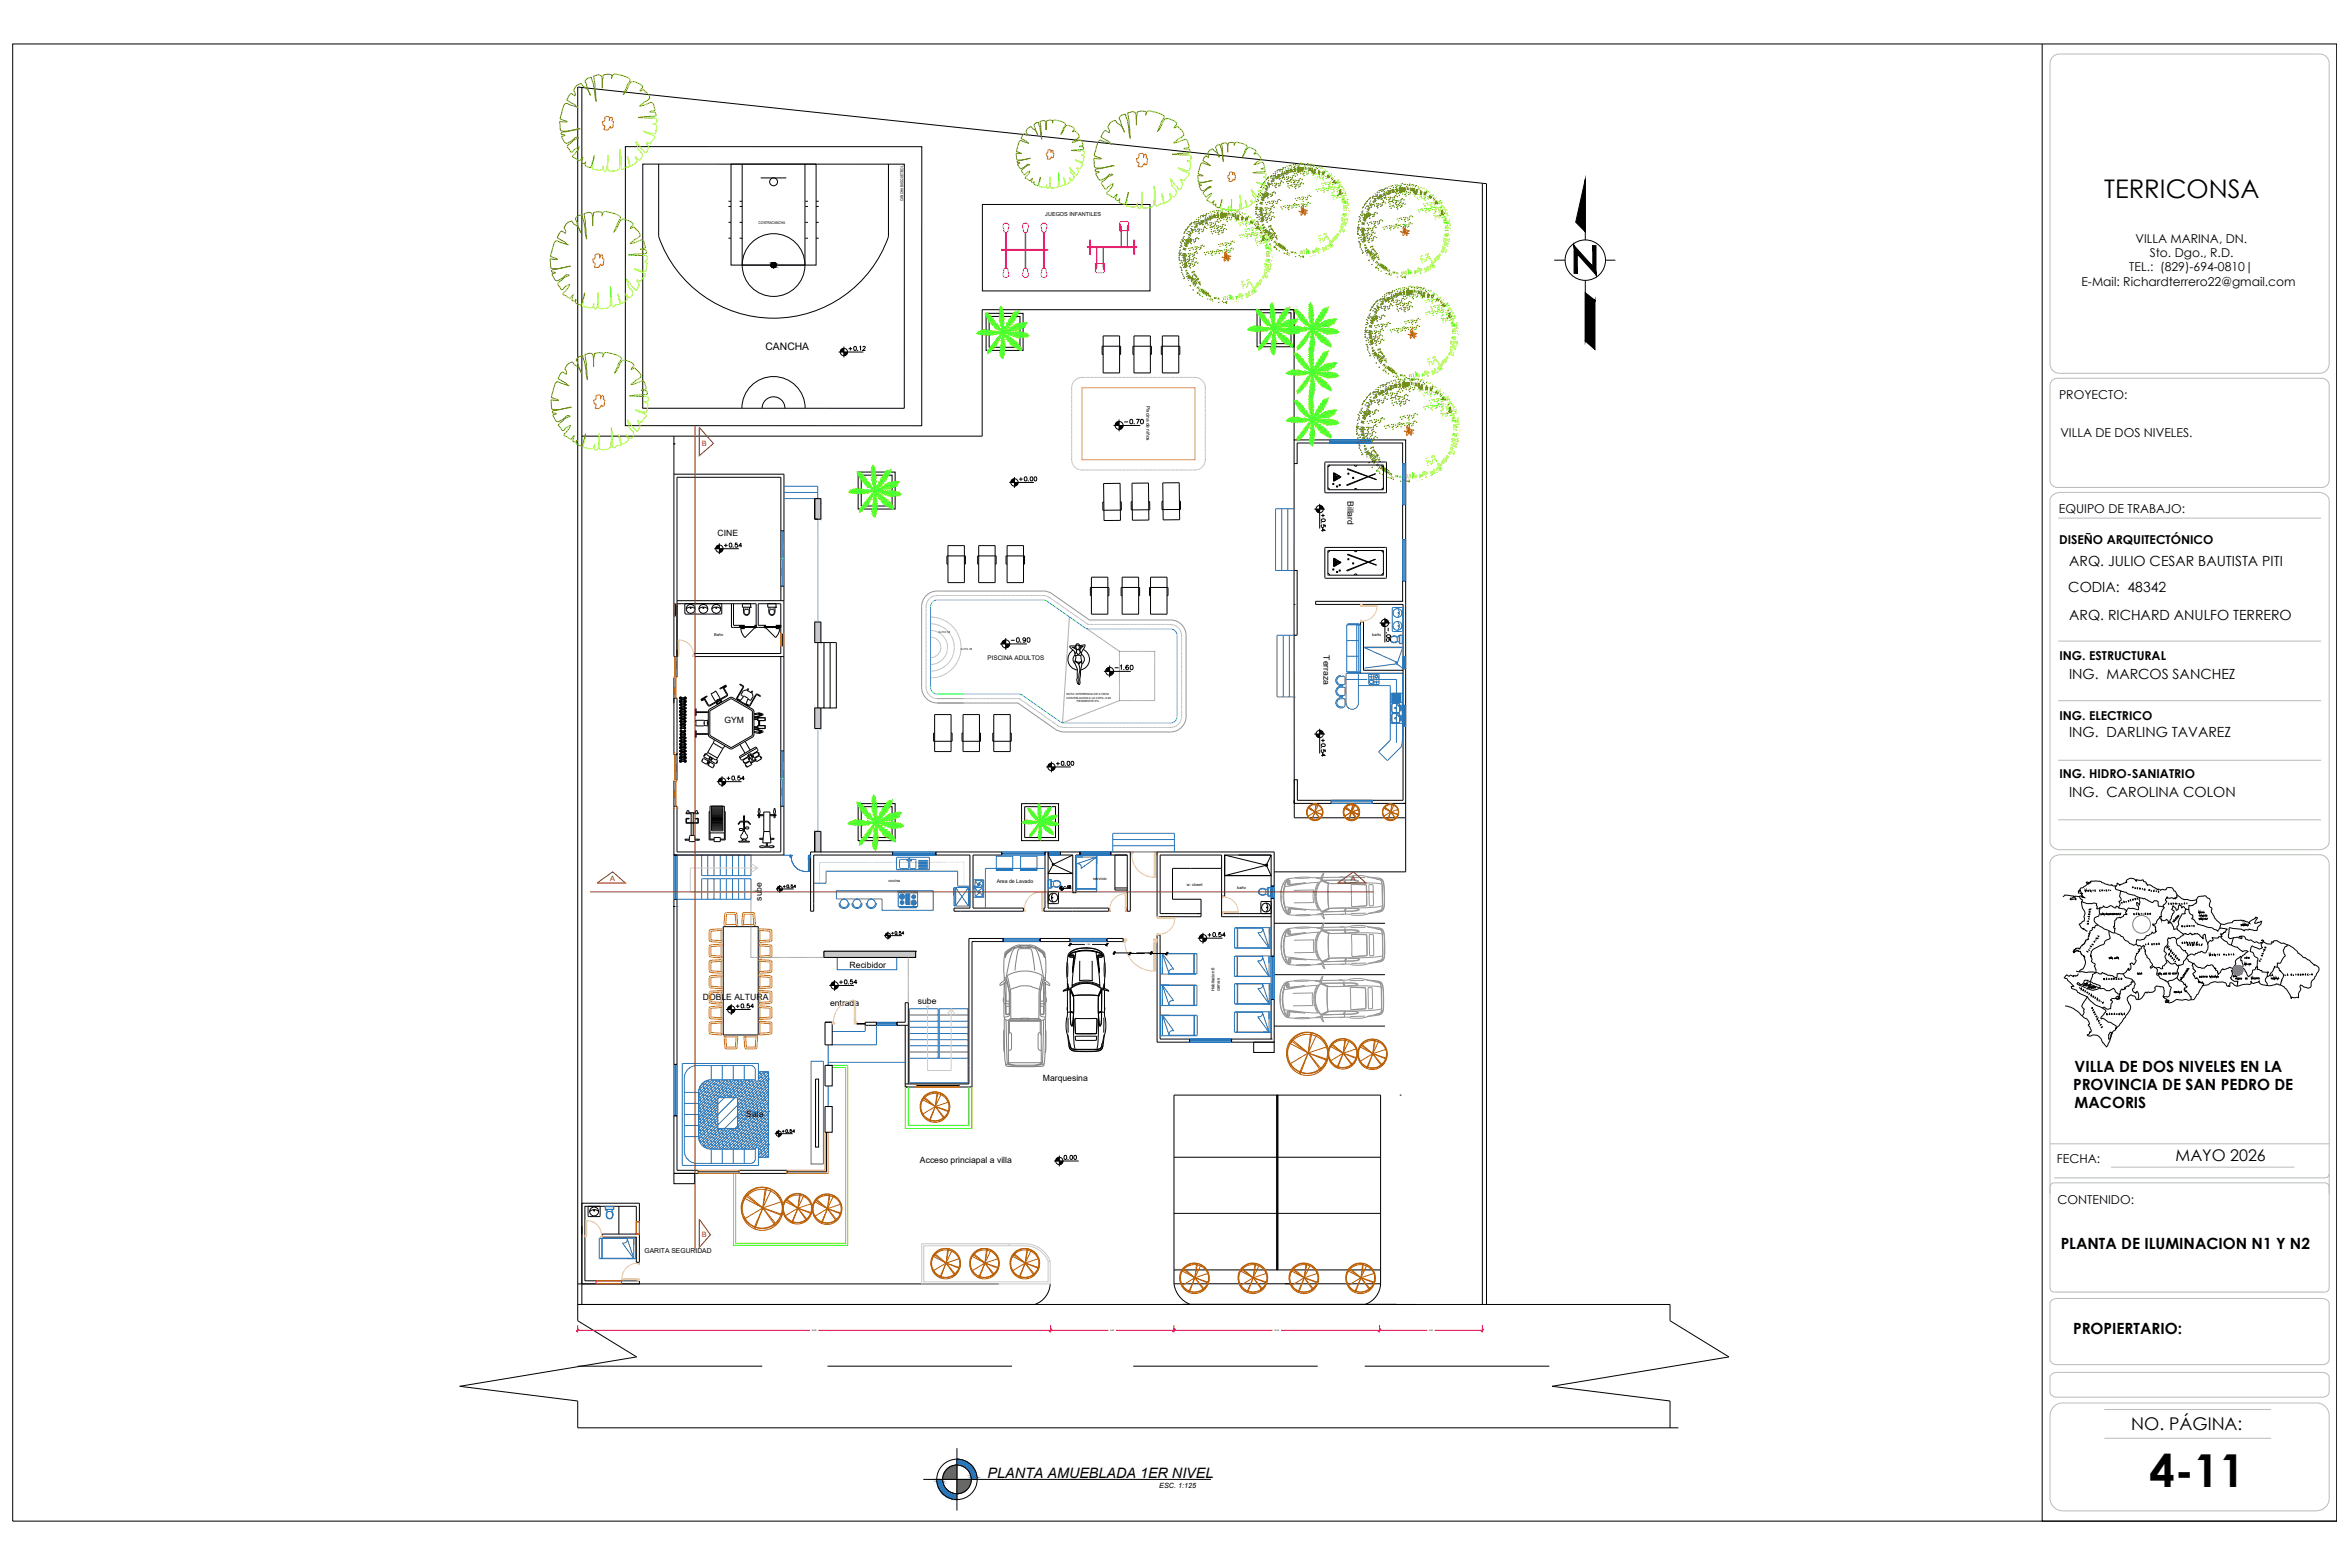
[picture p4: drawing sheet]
<svg xmlns="http://www.w3.org/2000/svg" width="914mm" height="610mm" viewBox="0 0 914 610" stroke-linecap="round" stroke-linejoin="round" font-family="sans-serif">
<defs><g id="words">
<text font-size="17.7" x="836.4" y="578.6">4-11</text>
<text font-size="10" x="818.7" y="77.1">TERRICONSA</text>
<text font-size="6.8" x="829.3" y="556.3">NO. PÁGINA:</text>
<text font-size="6.3" x="846.5" y="451.6">MAYO 2026</text>
<g font-size="6">
<text x="807.3" y="417">VILLA DE DOS NIVELES EN LA</text>
<text x="806.6" y="424">PROVINCIA DE SAN PEDRO DE</text>
<text x="807.3" y="431.1">MACORIS</text>
<text x="801.8" y="485.9">PLANTA DE ILUMINACION N1 Y N2</text>
<text x="806.6" y="518.9">PROPIERTARIO:</text>
</g>
<text font-size="5.6" x="384.3" y="575">PLANTA AMUEBLADA 1ER NIVEL</text>
<g font-size="5.5">
<text x="805.1" y="220.2">ARQ. JULIO CESAR BAUTISTA PITI</text>
<text x="804.8" y="230.4">CODIA: 48342</text>
<text x="805.1" y="241.1">ARQ. RICHARD ANULFO TERRERO</text>
<text x="805.1" y="264.1">ING. MARCOS SANCHEZ</text>
<text x="805.1" y="286.8">ING. DARLING TAVAREZ</text>
<text x="805.1" y="310">ING. CAROLINA COLON</text>
</g>
<g font-size="4.9">
<text x="328.8" y="137.6">+0.12</text>
<text x="436" y="166.2">-0.70</text>
<text x="395.5" y="188.4">+0.00</text>
<text x="280.5" y="214.1">+0.54</text>
<text x="391.9" y="251.2">-0.90</text>
<text x="432.5" y="261.8">-1.60</text>
<text x="409.6" y="299.2">+0.00</text>
<text x="281.5" y="304.8">+0.54</text>
<text x="325.3" y="384.2">+0.54</text>
<text x="285" y="393.3">+0.54</text>
</g>
<g font-size="4.8">
<text x="830.9" y="94.5">VILLA MARINA, DN.</text>
<text x="836.5" y="99.8">Sto. Dgo., R.D.</text>
<text x="828.5" y="105.5">TEL.: (829)-694-0810|</text>
<text x="809.9" y="111.1">E-Mail: Richardterrero22@gmail.com</text>
<text x="801.2" y="155.3">PROYECTO:</text>
<text x="801.7" y="169.8">VILLA DE DOS NIVELES.</text>
<text x="801.2" y="199.6">EQUIPO DE TRABAJO:</text>
<text x="801.2" y="211.6">DISEÑO ARQUITECTÓNICO</text>
<text x="801.3" y="256.8">ING. ESTRUCTURAL</text>
<text x="801.3" y="280">ING. ELECTRICO</text>
<text x="801.3" y="302.6">ING. HIDRO-SANIATRIO</text>
<text x="800.3" y="452.6">FECHA:</text>
<text x="800.6" y="468.4">CONTENIDO:</text>
</g>
<g font-size="4.4">
<text x="516.5" y="208.1" transform="rotate(-90 516.5 208.1)">+0.54</text>
<text x="541.9" y="250.8" transform="rotate(-90 541.9 250.8)">-.05</text>
<text x="516.5" y="295.6" transform="rotate(-90 516.5 295.6)">+0.54</text>
<text x="468.8" y="365.5">+0.54</text>
<text x="412.7" y="452.3">0.00</text>
</g>
<text font-size="4" x="297.9" y="136">CANCHA</text>
<text font-size="3.5" x="882.3" y="381">LA</text>
<g font-size="3.4">
<text x="524.3" y="194.9" transform="rotate(90 524.3 194.9)">Billard</text>
<text x="279.2" y="208.5">CINE</text>
<text x="514.9" y="254.9" transform="rotate(90 514.9 254.9)">Terraza</text>
<text x="281.9" y="281.3">GYM</text>
<text x="296.4" y="350.4" transform="rotate(-90 296.4 350.4)">sube</text>
<text x="330.6" y="376.6">Recibidor</text>
<text x="273.5" y="389.1">DOBLE ALTURA</text>
<text x="323" y="391.5">entrada</text>
<text x="357.1" y="390.4">sube</text>
<text x="405.8" y="420.7">Marquesina</text>
<text x="290.4" y="434.6">Sala</text>
<text x="358" y="452.5">Acceso princiapal a villa</text>
</g>
<g font-size="2.9" fill="#991b1e">
<text x="273.1" y="173.3">B</text>
<text x="237.5" y="342.8">A</text>
<text x="525.6" y="342.8">A</text>
<text x="273.1" y="481.2">B</text>
</g>
<text font-size="2.8" x="451.1" y="579">ESC. 1:125</text>
<text font-size="2.6" x="250.8" y="487.6">GARITA SEGURIDAD</text>
<text font-size="2.5" x="384.3" y="256.7">PISCINA ADULTOS</text>
<text font-size="2.1" x="406.7" y="84">JUEGOS INFANTILES</text>
<text font-size="2" x="387.8" y="343.6">Area de Lavado</text>
<text font-size="1.9" x="446.1" y="157.9" transform="rotate(90 446.1 157.9)">Piscina de niños</text>
<g font-size="1.7">
<text x="472.6" y="385.7" transform="rotate(-90 472.6 385.7)">Habitacion 6</text>
<text x="474.6" y="385.6" transform="rotate(-90 474.6 385.6)">camas</text>
</g>
<g font-size="1.5">
<text x="351.5" y="78.2" transform="rotate(-90 351.5 78.2)">CANCHA BASQUETBOL</text>
<text x="295.2" y="87.3">CONTRACANCHA</text>
<text x="277.9" y="247.4">Baño</text>
<text x="534" y="247.6">baño</text>
<text x="345.8" y="343.2">cocina</text>
<text x="425.4" y="342.3">servicio</text>
<text x="461.8" y="344.5">w- closet</text>
<text x="481.4" y="345.7">baño</text>
</g>
<g font-size="1.1">
<text x="365.3" y="246.3">C-H 0.18</text>
<text x="373.9" y="252.9">C-H 0.18</text>
<text x="415" y="270.5">NOTA: DIFERENCIA DE 0.70CM</text>
<text x="415" y="271.8">CON RELACION A LA COTA -0.90</text>
<text x="419" y="273.2">PENDIENTE13%</text>
</g>
<g font-size=".8">
<text x="422.7" y="367.7">1.80</text>
<text x="439.9" y="371">1.80</text>
<text x="446.1" y="371.2">1.80</text>
<text x="315.8" y="517.8">23.00</text>
<text x="432" y="517.8">6.00</text>
<text x="495.8" y="517.8">10.00</text>
<text x="556" y="517.8">5.00</text>
</g>
</g></defs>
<!-- layer: 0 -->
<g fill="none" stroke="#00f" stroke-width=".39">
<path d="M517.4 171.1h16v1.2h-16zM517.4 171.1v1.2M517.4 171.7h16M533.4 171.1v1.2M545.8 180.3h1.2v16h-1.2zM545.8 196.3h1.2M545.8 180.3h1.2M546.4 180.3v16M545.8 209.9h1.2v16h-1.2zM545.8 209.9h1.2M546.4 209.9v16M545.8 225.9h1.2"/>
<path d="M545.9 255.4h1.1v4.8h-1.1zM546.4 255.4v4.8M545.9 274.4h1.1v8h-1.1zM545.9 274.4h1.1M546.4 274.4v8M545.9 282.4h1.1M517.9 311.3h16v1.2h-16zM517.9 311.9h16M262.2 332.7h1.2M262.8 332.7v17.1M305 332.7h2.4M307.9 333.5a5.8 5.8 0 0 0 6.7 5.5"/>
<path d="M347.4 331.4h16.8v1.2h-16.8zM347.4 332h16.8M389.8 331.4h16.8v1.2h-16.8zM389.8 332h16.8M406.6 331.4v1.2M407.8 331.4h4.8v1.2h-4.8zM407.8 332h4.8M420.2 331.4h12v1.2h-12zM420.2 332h12M420.2 331.4v1.2M432.2 331.4v1.2M262.2 349.8v-17.1h1.2v17.1"/>
<path d="M262.2 352.7h.1M263.4 352.7h.1M494.6 344.7h1.2v4.8h-1.2zM495.2 344.7v4.8M390.3 365.1h14.4v1.2h-14.4zM390.3 365.7h14.4M404.7 365.1v1.2M416.3 365.1h14.4v1.2h-14.4zM416.3 365.7h14.4M430.7 365.1v1.2M494.6 372h1.2v16.8h-1.2zM495.2 372v16.8"/>
<path d="M341 397.7h8v1.2h-8zM341 397.7v1.2M341 398.3h8M349 397.7v1.2M262.2 414.1h1.2v20h-1.2zM262.8 414.1v20M462.9 404.2h16.3v1.2h-16.3zM462.9 404.8h16.3"/>
</g>
<!-- layer: Muros .20 -->
<g fill="none" stroke="#2776bb" stroke-width=".39">
<path d="M305 189.2h13.2v4.8h-13.2M305 191.6h13.2M498.7 197.9v24M501.1 197.9v24M503.6 197.9h-7.3v24h7.3M542.2 236.3h3.3M542.2 236.3l-.5 .5v8.4M543.8 236.7l.7 1.5-.2 1.1-.5 .9M545.5 236.3l.3 .3v8.8l-.3 .2M499.3 247.1v24M501.7 247.1v24M504.1 247.1h-7.2v24h7.2"/>
<path d="M531 259.9l12.5-1.7 2.3 1.7M531 251.7h14.8M541.2 249.6l1.3 .5 2-.4M541.6 247.8l.9-.2 .8 .2 .4 .3v1.2l-1.2 .5-.9-.2M542.2 245.7h3.3M543.5 257.6l-12.5-5.7h14.8l-2.1 6M543.8 241.8l.7 1.4-.2 1.1-.5 .9M544.4 247.1l.1 .3M544.5 247.8l-2-.5-1.3 .5M544.5 247v3.4h1.3v-3.4l-1.6 .1v.5h.3M544.8 247.2l.8 .2v2.7l-.8 .1M544.8 247.2v3"/>
<path d="M273 332.6v8h19.2v-8h-28.8v17.2h28.8v-8h-19.2v8M275.4 332.6v8M277.8 332.6v8M280.2 332.6v8M282.6 332.6v8M285 332.6v8M287.4 332.6v8M289.8 332.6v8M387.7 338.4h6.4M397.1 338.4h6.4M406.6 337.8h-23.2v15.5M433 329h24"/>
<path d="M433 326.6h24M433 331.4v-7.2h24v7.2M275.4 341.8v8M277.8 341.8v8M280.2 341.8v8M282.6 341.8v8M285 341.8v8M287.4 341.8v8M289.8 341.8v8M316.6 343.6h4.8v-4.7h51.2v5.8h4.8M325.4 346.5h37.7v7.6h-19.9v-4.4h-17.8zM349.5 346.6h7.5v6.1h-7.5z"/>
<path d="M349.5 347.4h7.5M350 352.9h6.5v.2h-6.5zM351 352.7v.2M351.5 352.7v.2M352.5 347.9h1.5v4h-1.5zM352.5 348.1h1.5M352.5 351.6h1.5M352.7 348.1v3.5M353 348.1v3.5M353.3 348.1v3.5M353.5 348.1v3.5M353.8 348.1v3.5"/>
<path d="M355 352.7v.2M355.5 352.7v.2M371.2 345.4v1.1M371.2 346.8v1.5M371.2 345.3h.4v7.2h-.4zM371.6 345.5h.3M371.9 345.3l4.9 7.2v-7.2l-4.9 7h-.3M371.9 345.3h5.5v7.2h-5.5zM377 345.3v7.2M377.2 345.3v7.2M379.5 342.7l1 1.5M379.5 345.4l1 1.8"/>
<path d="M381.2 344.3l-1.7 .6M381.2 347.3l-1.7 1.3M381.3 343.8l1 1.1M381.3 346.8l1 1.8M382.3 342.7l-1.7 1M382.3 345.4l-1.7 1.3M325.7 372.5h23.2v4.8h-23.2zM336.6 398.9v2.4h-12.8M341 398.9v7.6h-17.2M353.8 394.9h11.2M353.8 397.3h11.2M353.8 399.6h11.2"/>
<path d="M365.4 394.9h11.2M365.4 397.3h11.2M365.4 399.6h11.2M315.6 412.8h4.8v40h-4.8zM322.2 413.3h30M353.8 411.6h22.8M353.8 402.1h11.2M353.8 404.5h11.2M353.8 406.8h11.2M353.8 409.3h11.2M365 411.6v-19.1h-11.2v28.8h22.8v-28.8h-11.2v19.1M365.4 402.1h11.2"/>
<path d="M365.4 404.5h11.2M365.4 406.8h11.2M365.4 409.3h11.2"/>
<circle cx="543.8" cy="238.5" r="1.73"/>
<circle cx="544.1" cy="238.5" r=".18"/>
<circle cx="543.4" cy="257.9" r=".33"/>
<circle cx="543.8" cy="243.5" r="1.73"/>
<circle cx="544.1" cy="243.5" r=".18"/>
<circle cx="351" cy="348.9" r="1.01"/>
<circle cx="351" cy="351.1" r=".75"/>
<circle cx="351" cy="348.9" r=".75"/>
<circle cx="351" cy="351.1" r=".5"/>
<circle cx="351" cy="348.9" r=".5"/>
<circle cx="351" cy="348.9" r=".24"/>
<circle cx="351" cy="351.1" r=".24"/>
<circle cx="355.5" cy="351.1" r="1.01"/>
<circle cx="355.5" cy="348.9" r=".75"/>
<circle cx="355.5" cy="351.1" r=".75"/>
<circle cx="355.5" cy="351.1" r=".5"/>
<circle cx="355.5" cy="348.9" r=".5"/>
<circle cx="355.5" cy="348.9" r=".24"/>
<circle cx="355.5" cy="351.1" r=".24"/>
<circle cx="379" cy="345.6" r=".14"/>
<circle cx="379" cy="345.2" r=".14"/>
<circle cx="379" cy="344.8" r=".14"/>
<circle cx="380.9" cy="347" r=".24"/>
<circle cx="380.9" cy="344" r=".24"/>
<circle cx="380.9" cy="344" r=".39"/>
<circle cx="380.9" cy="347" r=".39"/>
</g>
<!-- layer: A-Glaz -->
<path d="M530.8 235.7h4.3M264 249.7v4.3M449.4 333.6v6.6M405.6 347.7v5.1M438.1 348.4v4.6M451.7 357.1h4.6M476.8 354.9h4.2M449.2 368v8.4M332.7 390.3v6M228.1 475.6v4.2M242.7 497.7h4.6" fill="none" stroke="#f7abae" stroke-width=".39"/>
<!-- layer: A-Door -->
<g fill="none" stroke="#f7abae" stroke-width=".39">
<path d="M529.4 235.1h.7v.4l-.7 .4zM530.1 235.5h.7v.4h-.7zM530.8 235.5h4.3v.4h-4.3zM535.1 235.5h.7v.4h-.7zM263.4 254.7l.7 .4v.3h-.7zM263.8 249.7h.3v4.3h-.3zM263.8 254h.3v.7h-.3zM263.8 249h.3v.7h-.3zM269.5 255.1l.7-.4v.7h-.7zM529.4 241.2l.7 .4v.3h-.7zM439.8 331.4h1.1v.6h-.5v.5h-.6zM449.1 333.6h.6v6.6h-.6z"/>
<path d="M449.1 332.5h.6v1.1h-.6zM449.1 331.4h1.1v1.1h-.5v-.5h-.6zM398.2 353.6h.4l.5 .9h-.9zM405.4 347.7h.4v5.1h-.4zM405.4 352.8h.4v.8h-.4zM405.4 346.9h.4v.8h-.4zM405.4 354.1l.8-.5v.9h-.8zM431.4 353.7h.4l.4 .8h-.8zM437.9 348.4h.3v4.6h-.3zM437.9 353h.3v.7h-.3zM437.9 347.7h.3v.7h-.3zM437.9 354.1l.7-.4v.8h-.7z"/>
<path d="M449.1 340.2h.6v1.1h-.6zM450.2 356.6h.8v.4l-.8 .3zM451 357h.7v.3h-.7zM451.7 357h4.6v.3h-4.6zM456.3 357h.8v.3h-.8zM475.3 354.7h.4l.3 .7h-.7zM475.3 348.6h.7v.4l-.7 .3zM476 354.7h.8v.3h-.8zM476.8 354.7h4.2v.3h-4.2zM481 354.7h.8v.3h-.8zM437.1 365.3h1.3v.7h-.6v.6h-.7zM448.8 368h.7v8.4h-.7z"/>
<path d="M448.8 366.6h.7v1.4h-.7zM448.8 376.4h.7v1.3h-.7zM448.8 365.3h1.4v1.3h-.7v-.6h-.7zM450.2 363.1l.8 .3v.4h-.8zM323.8 397.3h.5v.5h.5v.6h-1zM332.4 390.3h.5v6h-.5zM332.4 396.3h.5v1h-.5zM332.4 389.3h.5v1h-.5zM333.1 398.4h-.7v-.6h.5v-.5h.5v1.1M228 475.6h.3v4.2h-.3zM228 479.8h.3v.8h-.3zM228 474.9h.3v.7h-.3z"/>
<path d="M227.6 480.6l.7 .3v.4h-.7zM233.7 480.9l.7-.3v.7h-.7zM242 497.5h.7v.4h-.7zM242.7 497.5h4.6v.4h-4.6zM247.3 497.5h.7v.4h-.7zM248 497.9l.8-.4v.8h-.8zM248 491.1h.8v.7h-.4z"/>
</g>
<!-- layer: Muros .20 -->
<path d="M535.8 235.8a5.7 5.7 0 0 1-5.7 5.8M264.2 249a5.7 5.7 0 0 1 5.7 5.7M440.4 332.5a8.8 8.8 0 0 0 8.7 8.8M405.4 346.9a6.7 6.7 0 0 0-6.8 6.7M437.9 347.7a6 6 0 0 0-6.1 6M457.1 357.3a6.1 6.1 0 0 1-6.1 6.1M476.1 349a5.7 5.7 0 0 1 5.7 5.7M437.8 366.6a11.1 11.1 0 0 0 11 11.1M228.3 474.8a5.7 5.7 0 0 1 5.7 5.8M248 491.4a6.1 6.1 0 0 0-6 6.1" fill="none" stroke="#f7abae" stroke-width=".39"/>
<!-- layer: NT -->
<g fill="none" stroke="#f7abae" stroke-width=".39">
<path d="M529.6 235.1l-.2 .3M529.7 235.1l.1 .4-.4 .2M530 235.1l.1 .1M530.1 235.4l-.7-.3 .3 .7M530.1 235.5l.7 .4M530.8 235.5l-.7 .4M535.1 235.5l.7 .4M535.8 235.5l-.7 .4M263.4 255.1l.4-.1 .2 .4M263.4 255.2l.2 .2M263.5 254.7l-.1 .1M263.7 254.7l-.3 .7 .7-.3"/>
<path d="M263.8 254l.3 .7M263.8 249l.3 .7M264.1 254l-.3 .7M264.1 249l-.3 .7M269.9 254.7l.3 .7-.6-.3M270.1 254.7l.1 .1M270.2 255.2l-.2 .2M270.2 255.1l-.4-.1-.1 .4M529.4 241.7l.2 .2M529.4 241.4l.4 .2-.1 .3M529.7 241.3l-.3 .6 .7-.3M530.1 241.8l-.1 .1"/>
<path d="M439.8 332.4l.2 .1M440.1 331.4v.4h-.3M440.6 331.4a.49 .49 0 0 1-.1 .7 .49 .49 0 0 1-.7-.1M440.8 332l-1-.6 .5 1.1M449.1 332.5l.6 1.1M449.2 332l1-.6-1.1 2.2M449.4 331.4a.49 .49 0 0 0 .2 .7 .49 .49 0 0 0 .6-.1M449.9 331.4v.4h.3M450.2 332.4l-.1 .1M398.2 354.2l.2 .3M398.2 354.1a.37 .37 0 0 1 .5-.1 .37 .37 0 0 1 .1 .5M398.3 353.6l-.1 .1"/>
<path d="M398.6 353.6l-.4 .9 .8-.4M405.4 352.8l.8 1.7-.7-.4M405.4 346.9l.4 .8M405.8 352.8l-.4 .8M405.8 346.9l-.4 .8M406.1 353.6l.1 .1M406.2 354.1a.37 .37 0 0 0-.5-.1 .37 .37 0 0 0-.1 .5M406.2 354.2l-.2 .3M431.4 354.2l.3 .3M431.4 354.1l.4-.1 .2 .5M431.6 353.7l-.2 .1M431.7 353.7l-.3 .8 .7-.4"/>
<path d="M437.9 353l.3 .7M437.9 347.7l.3 .7M438.2 353l-.3 .7M438.2 347.7l-.3 .7M438.3 353.7l.3 .8-.7-.4M438.5 353.7l.1 .1M438.6 354.1l-.4-.1-.1 .5M438.6 354.2l-.2 .3M449.1 340.2l.6 1.1M449.7 340.2l-.6 1.1M450.5 356.6l-.3 .2M450.6 357.3l-.4-.7 1.5 .7"/>
<path d="M450.6 356.6l.1 .4-.5 .1M450.9 356.6l.1 .1M451.7 357l-.7 .3M456.3 357l.8 .3M457.1 357l-.8 .3M475.3 354.9l.5 .1-.1 .4M475.3 355.2l.3 .2M475.6 348.6l-.3 .2M475.7 354.8l-.4 .6 .7-.3M475.7 348.6l.1 .4-.5 .1M476 348.6v.1M476 348.9l-.7-.3 .4 .7"/>
<path d="M476 355.3v.1M476 354.7l.8 .3M476.8 354.7l-.8 .3M481 354.7l.8 .3M481.8 354.7l-.8 .3M437.1 366.5l.2 .1M437.5 365.3v.4h-.4M438.1 365.3a.62 .62 0 0 1-.2 .8 .62 .62 0 0 1-.8-.1M438.3 366l-1.2-.7 .5 1.3M448.8 366.6l.7 1.4M448.8 376.4l.7 1.3M449 366l1.2-.7-.5 1.3"/>
<path d="M449.2 365.3a.62 .62 0 0 0 .2 .8 .62 .62 0 0 0 .8-.1M449.5 366.6l-.7 1.4M449.5 376.4l-.7 1.3M449.8 365.3v.4h.4M450.2 363.6l.3 .2M450.2 363.3l.5 .1-.1 .4M450.2 366.5l-.2 .1M450.6 363.1l-.4 .7 .8-.3M451 363.7l-.1 .1M323.8 398.1l.3-.1v.4M323.8 397.8a.45 .45 0 0 1 .6-.1 .45 .45 0 0 1 .2 .7M324 397.3l-.2 .2"/>
<path d="M324.2 397.3l-.4 1.1 .9-.6M332.4 396.3l.5 1M332.4 389.3l.5 1M332.9 396.3l-.5 1M332.9 389.3l-.5 1M333 397.3l.4 1.1-.9-.6M333.3 397.3l.1 .2M333.4 397.8a.45 .45 0 0 0-.6-.1 .45 .45 0 0 0-.1 .7M333.4 398.1h-.3v.3M228 479.8l.3 .8M228 474.9l.3 .7M228.3 479.8l-.7 1.5 .6-.4"/>
<path d="M228.3 474.9l-.3 .7M227.6 480.9l.4-.1 .1 .5M227.6 481.1l.2 .2M227.7 480.6l-.1 .1M234.1 480.6l.3 .7-.6-.4M234.3 480.6l.1 .1M234.4 481.1l-.2 .2M234.4 480.9l-.4-.1-.1 .5M242 497.5l.7 .4M242.7 497.5l-.7 .4M247.3 497.5l.7 .4M248 491.4l.8-.3-.4 .6"/>
<path d="M248 498.2l.1 .1M248 497.5l-.7 .4M248.1 491.1l-.1 .1M248.4 497.6l.4 .7-.8-.4M248.4 491.1l-.1 .4 .5 .1M248.6 491.1l.2 .2M248.8 497.7l-.5 .1 .1 .5M248.8 498.1l-.2 .2"/>
</g>
<!-- layer: Muros .20 -->
<g fill="none" stroke="#000" stroke-width=".39">
<path d="M226.4 33.9v473.6M243.3 57l115.4 .1v108.5h-115.4zM250.1 63.8l101.8 .1v94.9h-101.8zM256.3 63.8v28.2a47.4 47.4 0 0 0 44.7 31.8 47.4 47.4 0 0 0 44.7-31.7M283.4 78.3h1.1M284.4 63.8h33.1v39.3h-33.1zM287.8 78.3h1M288.8 63.8v39.3h24.4v-39.3M313.4 78.3h1M317.5 78.3h1.1M345.7 63.8v28.3M576.8 71.5v436"/>
<path d="M283.4 80.3h1.1M283.4 86.5h1.1M283.4 92.7h1.1M287.8 92.7h1M287.8 86.5h1M287.8 80.3h1M313.4 80.3h1M313.4 86.5h1M313.4 92.7h1M317.5 80.3h1.1M317.5 86.5h1.1M317.5 92.7h1.1"/>
<path d="M429.2 130.7h6.4v14.4h-6.4zM429.2 137.9h-.4v-3.2h7.2v3.2h-.4M441.2 130.7h6.4v14.4h-6.4zM441.2 137.9h-.4v-3.2h7.2v3.2h-.4M452.3 130.7h6.4v14.4h-6.4zM452.3 137.9h-.4v-3.2h7.2v3.2h-.4M288.7 158.8a12.3 12.3 0 0 1 12.3-12.3 12.3 12.3 0 0 1 12.3 12.3M296.6 158.8a4.4 4.4 0 0 1 4.4-4.4 4.4 4.4 0 0 1 4.4 4.4M504.7 172.3h41.1v61.6h-33.9M303.8 185.7v48M305 184.5v70.9h-34.8M429.4 188.1l6.4-.1 .2 14.4-6.4 .1z"/>
<path d="M435.9 195.2h.4v3.2l-7.2 .1v-3.2h.4M440.5 188l6.4-.1 .1 14.4-6.4 .1zM446.9 195.1h.4l.1 3.2-7.2 .1-.1-3.2h.4M452.4 187.9l6.4-.1 .2 14.4h-6.4zM458.9 195h.4v3.2l-7.2 .1v-3.2h.4M368.9 212.3h6.3v14.4h-6.3zM368.9 219.5h-.4v-3.2h7.2v3.2h-.5M380.8 212.3h6.4v14.4h-6.4zM380.8 219.5h-.4v-3.2h7.2v3.2h-.4M391.9 212.3h6.4v14.4h-6.4zM391.9 219.5h-.4v-3.2h7.2v3.2h-.4M263.4 233.7h41.6"/>
<path d="M294.2 234.9h-30.8v20.5h-1.2M295 234.9h8.8v19.3h-33.6M424.7 224.5h6.4v14.4h-6.4zM424.7 231.7h-.4v-3.2h7.2v3.2h-.4M436.6 224.5h6.4v14.4h-6.4zM436.6 231.7h-.4v-3.2h7.2v3.2h-.4M447.7 224.5h6.4v14.4h-6.4zM447.7 231.7h-.4v-3.2h7.2v3.2h-.4M503.5 235.1h.1M503.5 235.1v-64h43.5v147h-43.4M511.9 235.1h34M529.4 243.1v18.8h16.4"/>
<path d="M530.5 241.9v18.9h15.4M262.2 271.6v22M263.4 271.6v22M363.7 278h6.4v14.4h-6.4zM374.7 278h6.4v14.4h-6.4zM386.7 278h6.4v14.4h-6.4zM363.7 285.2h-.4v3.2h7.2v-3.2h-.4M374.7 285.2h-.4v3.2h7.2v-3.2h-.4M386.7 285.2h-.4v3.2h7.2v-3.2h-.4M503.6 311.3v1.2h14.3M533.9 312.5h13.1M262.2 332.6h42.8"/>
<path d="M263.4 332.6v.1M303.8 331.4h-40.4v-17.8h-1.2v19.1M315.4 331.4h32M317 323.4v8M364.2 331.4h25.6M377.4 332.6v20.7h-6.2v1.2h27v-1.2h-19.6v-20.7h11.2M406.6 331.4h33.2v23.1M407.8 332.6h9.6M418.6 332.6h20v20.7h-.7M451.4 332.6h23.9M476.5 332.6h18.1M495.8 339.2h51.2"/>
<path d="M406.6 353.3h-.4v1.2h25.2M407.8 353.3h23.6M431.8 354.5h.4M437.9 354.5h.3M450.2 356.6v-25.2h45.6v40.6M495.8 359.2h43.1M356.2 370.1h-35.6v1.2M437 366.3h-58.8v56.6h-26v-24M437 365.1h-60v56.6h-24.8M450.2 363.8v41.6h45.6v-16.6M451.4 363.8v40.4h43.2M495.8 379.2h43.1"/>
<path d="M321 397.7v8.8M349 397.7h3.2v-7.6h1.2v31.6M349 398.9h4.4M494.6 388.8v15.4M495.8 399.2h43.1M317.3 419.8h1.2v26.4h-1.2zM321 414.5v8M322.2 414.2v.3M494.6 404.2h.1M321 430.5v10M496.8 426v68M497.2 426v68"/>
<path d="M544.8 426h.1M263.4 455.3h8.2v1.2h-9.4M306.2 455.3h-18.5v1.2h18.5M456.8 450.2h80.4M456.8 472h80.4M224.8 499.5h163.8M408.6 499.5a8.9 8.9 0 0 1-5.9 7.9M456.8 499.4h80.4a8.9 8.9 0 0 1-6 8M456.8 499.5a10.2 10.2 0 0 0 6.4 8M537.2 494h-80.4v-68h80.4v73.5M224.8 507.5h425v6.3l22.9 14.1-68.8 11.4 45.9 5.7v10.5M460.1 507.4h83.2"/>
<path d="M578.4 507.5v-436l-353.6-37.6v479.9l22.9 14.1-68.8 11.4 45.9 5.7v10.5h428.3M359.3 575.5h111.9M372.3 563.4v24.3"/>
<circle cx="301" cy="103.1" r="12.2"/>
<circle cx="372.4" cy="575.5" r="7.9"/>
<circle cx="372.4" cy="575.5" r="5.6"/>
</g>
<path d="M347.4 331.4v1.2M364.2 331.4v1.2M389.8 331.4v1.2M262.2 352.7h.1M494.6 372h1.2M494.6 388.8h1.2M322.2 406.5v8M322.2 422.5v8" fill="none" stroke="#00f" stroke-width=".39"/>
<!-- layer: 0 -->
<g fill="#c7c8ca" stroke="#c7c8ca" stroke-width=".39">
<path d="M317 275.4h1.2z"/>
<path d="M317 275.4h2.4v8z"/>
<path d="M317 194l2.4 1.8v-1.8zM317 194l2.4 1.8h-2.4z"/>
<path d="M317 195.8l2.4 6.2v-6.2zM317 195.8l2.4 6.2h-2.4z"/>
<path d="M317 242l2.4 8v-8zM317 242l2.4 8h-2.4z"/>
<path d="M318.2 275.4h1.2zM318.2 275.4h1.2z"/>
<path d="M317 275.4v8h2.4zM317 283.4h2.4z"/>
<path d="M317 323.4l2.4 8v-8zM317 323.4l2.4 8h-2.4z"/>
<path d="M320.6 370.1l35.7 2.4v-2.4zM320.6 370.1l35.7 2.4h-35.7z"/>
</g>
<!-- layer: Exterior -->
<path d="M322.2 414.5h7.6v70h-44.4v-27.8M323.8 415.3h5.2v68.4h-42.8v-27M352.3 422.9v16.1h25.8v-16.1M353.5 422.9v14.9h23.5v-14.9" fill="none" stroke="#37dd00" stroke-width=".39"/>
<!-- layer: Muros .20 -->
<path d="M356.6 421.7v1.2h16.8v-1.2" fill="none" stroke="#f8991e" stroke-width=".39"/>
<!-- layer: 0 -->
<g fill="none" stroke="#000" stroke-width=".39">
<path d="M4.9 17.1h904.4v574.7h-904.4zM296 69.2h10M382.3 79.5h65.2v33.7h-65.2zM616.8 69.8v23.6M604.7 101.2h4.3M616.8 109.1v23.6M624.7 101.2h3.9M326.3 136.9h9.6M328 135.6l-1 1M328.3 135.5l-1.4 1.3M328.4 135.6l-1.3 1.3M383.7 121.9h14.4v14.4h-14.4z"/>
<path d="M384.9 123.1h12v12h-12zM489.1 120.5h14.4v14.4h-14.4zM490.3 121.7h12v12h-12zM226.4 169.7h155.8v-49.2h121.3v50.6M262.2 172.7h.1M262.2 169.7v85.7M433.2 165.5h10.5M434.7 164.2l-.6 .6M435.1 164l-1.2 1.1M435.3 164l-1.4 1.4M435.4 164.1l-1.4 1.4M435.4 164.3l-1.2 1.2"/>
<path d="M504.7 172.3v8h-1.2M515.8 179.7h23.4M515.8 179.7l-.3 .3v11.4l.3 .3h23.5l.2-11.7-.3-.3M262.2 184.5h42.8M303.8 185.7h-40.4v77.6M317 194h2.4v8h-2.4zM333.9 183.6h14.4v14.4h-14.4zM335.1 184.8h12v12.1h-12zM392.7 187.7h9.6M394 186.4l-.5 .6M394.4 186.3l-1.1 1M394.6 186.2l-1.3 1.4"/>
<path d="M394.7 186.4l-1.3 1.3M394.7 186.6l-1.1 1.1M511.4 198.1h4.2M513.5 196v9.6M513.5 196.7l1.3 1.4M513.5 196.9l1.1 1.2M513.5 197.1l.9 1M513.5 197.4l.7 .7M513.6 196.6l1.3 1.4M513.8 196.7l1.1 1M514.2 196.8l.5 .5M516.7 181.1l.2 9.4"/>
<path d="M516.7 189.9l.6 .6M516.7 181.1h21.6M516.9 190.5h21.2M517.3 180.9l-.6 .6M518.9 184.1v2.9M518.9 184.1l2.8 1.4M519 184.1l2.6 1.5-2.6 1.4M519 184.1v2.9M521.7 185.5l-2.8 1.5M524 188.6l11.2-4.3-11.1 4.6zM527 180.9l.5 .5 .5-.5M527 190.5l.5-.5 .5 .5"/>
<path d="M532.4 185.4l-8-3.1-.1 .3 7.9 2.8M532.6 185.4l3 1.2-3.2-1.1M535 184.4h.1M535.4 186.5h-.1M537.7 180.9l.6 .6M538.3 181.1l-.2 9.4M538.3 189.9l-.6 .6M277.9 213.5h9.6M279.2 212.2l-.5 .6M279.6 212.1l-1.1 1M279.8 212l-1.3 1.4M279.9 212.2l-1.3 1.3"/>
<path d="M303.8 206.5h1.2M515.5 213.1l23.8-.1 .2 11.8-23.8 .1zM516.8 214.2h21.5v9.5h-21.5zM517.3 214.2l-.6 .6M518.9 217.3v3M518.9 217.3l2.8 1.5-2.6 1.6M519 217.3l2.6 1.5M519 217.3v3M521.6 218.8l-2.6 1.5M521.6 218.8h.1M527 214.2l.5 .4 .5-.4M532.4 218.6l-8-3-.1 .2 7.9 2.9"/>
<path d="M532.6 218.7l3 1.2-3.2-1.2M535 217.6v.1M535.4 219.7l-.1 .1M537.7 214.2l.6 .6M262.8 234.9v4.8M284.6 234.9v9.2h3.2v-.8h-2.4v-8.4M294.2 234.9v9.2h3.2v-.8h-2.4v-8.4M303.8 228h1.2M503.5 221.9h1.2v25.2h-1.2M503.5 235.1l.1 77.4M511.9 233.9v1.2M516.7 223.1l.6 .6"/>
<path d="M518.9 220.3l.2 .1M519 220.3h.1M524 221.9l11.2-4.4-11.1 4.6zM527 223.7l.5-.4 .5 .4M538.3 223.1l-.6 .6M545.9 235.1v76.2h-41.1v-8h-1.2v14.8M270.2 254.2v1.2M303.8 255.4v76M304.4 246.6v4.8M305 255.4v77.2M318.2 250v25.4h-1.2v8h2.4v-8M319.4 250v-8h-2.4v8h8.4v25.4h-2.4"/>
<path d="M320.6 250v25.4h-2.4M323 250v25.4h-2.4M389.1 250.5h10.5M390.6 249.1l-.6 .6M391 249l-1.2 1.1M391.2 248.9l-1.4 1.5M391.3 249.1l-1.4 1.4M391.3 249.3l-1.2 1.2M417 251.8h1.3M417.4 251.8l1.6 1v-.2M417.5 252.9a4.2 4.2 0 0 0-1.9 4.5 4.2 4.2 0 0 0 3.6 3.3M418.3 257.1a2.09 2.09 0 0 0 2.6 .1l-1.2 1.2z"/>
<path d="M418.3 257.2v.8a8.4 8.4 0 0 1 .7 6.2l.4 1.8a.61 .61 0 0 0 .3-1l.5-4.3-.5-2.3M418.3 254.8a2.21 2.21 0 0 0 0 3.4M418.5 251.3l-2.2 .1 .3 .7 1.3 1.2 .4 1.2M418.5 255l.1 .7-.3 1.4M418.9 251a.8 .8 0 0 1 1.1 .8 .8 .8 0 0 1-1.1 .7l-.2-.8zM418.9 252.7l-.2 1.1a.75 .75 0 0 0-.2 1.2l1.1-.2-.3-.4a1.11 1.11 0 0 1-.3-1.6M420.1 252.8l.7 1.6-.4 .6-.8-.2 .7-1-.3-.9M420.1 251.3l2.1-.4a2.26 2.26 0 0 1-1.1 2.2l-.3 1.2M420.5 252.3l-.1-.1a1.67 1.67 0 0 0-1.3-1.7h-.2a1.84 1.84 0 0 0-.5 1.9M420.6 254.9l.3 2.3M420.8 254.5a2.21 2.21 0 0 1 .1 3.8M420.9 257.3l-.6 8.1a.54 .54 0 0 1 0 .6 .54 .54 0 0 1-.6 .2v-.3"/>
<path d="M421.4 251.4l-1.5 1.5v-.6M421.4 252.6a4.2 4.2 0 0 1 2.5 4.4 4.2 4.2 0 0 1-3.4 3.6M421.6 251.4l-1.2 .3M431 259.8l-.6 .6M431.4 259.7l-1.1 1.1M431.7 259.6l-1.5 1.5M431.8 259.7l-1.5 1.5M431.8 260l-1.2 1.2M431.8 258.9v4.6M530.5 241.9h-1.1v1.2M536.8 242.4h4.2M538.9 241l1.3 1.4"/>
<path d="M538.9 241.3l1.1 1.1M538.9 241.5l.9 .9M538.9 241.7l.6 .7M538.9 240.3v9.6M539 240.9l1.3 1.4M539.2 241l1.1 1M539.6 241.1l.5 .6M262.2 271.6h1.2M262.2 263.7v9.8M264.5 275.4v.1M264.5 275.3l.2 .3zM264.5 274.1v.1"/>
<path d="M264.5 274l.2 .3zM264.5 272.8v.1M264.5 272.5l.2 .8zM264.5 271.5v.1M264.5 271.1l.2 .8zM264.6 279.2l.1 .3zM264.6 279.3v.1M264.6 276.7v.1M264.6 276.4l.1 .8zM264.6 277.7l.1 .8zM264.6 278v.1M264.6 271.1v.8"/>
<path d="M264.6 272.5v.8M264.6 274v.3M264.6 275.3v.3M264.7 271.1l.1 .8zM264.7 272.5l.1 .8zM264.7 273.7l.1 .9zM264.7 275.1l.1 .8zM264.7 276.4v.8M264.7 277.7v.8M264.7 279.2v.3M264.7 279l.2 .8zM264.7 275.1l.2 .8z"/>
<path d="M264.7 276.4l.2 .8zM264.7 277.7l.2 .8zM264.7 273.7l.2 .9zM264.7 272.5l.2 .8zM264.7 271.1l.2 .8zM264.8 276.4v.8M264.8 277.7v.8M264.8 279v.8M264.9 279.5h1.6M264.9 279.2h1.6M264.9 278.2h1.6M264.9 277.9h1.6"/>
<path d="M264.9 276.9h1.6M264.9 276.6h1.6M264.9 275.6h1.6M264.9 275.3h1.6M264.9 274.3h1.6M264.9 274h1.6M264.9 273h1.6M264.9 272.7h1.6M264.9 271.7h1.6M264.9 271.4h1.6M265 271.4v-.3l.2 .3M265 271.7v1"/>
<path d="M265 273v1M265 274.3v1M265 275.6v1M265 276.9v1M265 278.2v1M265 279.5v1M265.2 271.7v1M265.2 273v1M265.2 274.3v1M265.2 275.6v1M265.2 276.9v1M265.2 278.2v1"/>
<path d="M265.2 279.5v1M265.2 279.9h1M265.2 278.6h1M265.2 278.8h1M265.2 277.3h1M265.2 277.5h1M265.2 276h1M265.2 274.7h1M265.2 274.9h1M265.2 276.2h1M265.2 273.4h1M265.2 272.1h1"/>
<path d="M265.2 272.3h1M265.2 273.6h1M266.2 271.4v-.3l.2 .3M266.2 271.7v1M266.2 273v1M266.2 274.3v1M266.2 275.6v1M266.2 276.9v1M266.2 278.2v1M266.2 279.5v1M266.4 271.7v1M266.4 273v1"/>
<path d="M266.4 274.3v1M266.4 275.6v1M266.4 276.9v1M266.4 278.2v1M266.4 279.5v1M266.5 279l.2 .8zM266.5 277.7l.2 .8zM266.5 276.4l.2 .8zM266.5 275.1l.2 .8zM266.5 273.7l.2 .9zM266.5 272.5l.2 .8zM266.5 271.1l.2 .8z"/>
<path d="M266.6 271.1l.1 .8zM266.6 272.5l.1 .8zM266.6 273.7l.1 .9zM266.6 275.1l.1 .8zM266.6 276.4v.8M266.6 277.7v.8M266.6 279v.8M266.7 279.2l.1 .3zM266.7 277.7l.1 .8zM266.7 276.4l.1 .8zM266.7 275.3l.2 .3zM266.7 274l.2 .3z"/>
<path d="M266.7 272.5l.2 .8zM266.7 271.1l.2 .8zM266.7 276.4v.8M266.7 277.7v.8M266.7 279.2v.3M266.8 279.3v.1M266.8 278v.1M266.8 276.7v.1M266.8 271.1v.8M266.8 272.5v.8M266.8 274v.3M266.8 275.3v.3"/>
<path d="M266.9 275.4v.1M266.9 274.1v.1M266.9 272.8v.1M266.9 271.5v.1M270.6 277.3h.3v.9h-.3M270.6 275.9h.3v.9h-.3M270.6 277.2l5 .1M270.6 276.9h5M270.6 275.8v2.5M270.6 275.8h.3M270.6 278.2h.3M270.9 275.8v.1"/>
<path d="M270.9 276.8v.1M270.9 277.2v.1M270.9 278.2v.1M272.8 272l.2 .2M272.8 272l.8-.5 .3 .6-.7 .5M272.9 272h-.1M273 272.2h.1M273.1 272.4l.1 .2M273.1 272.3l.1 .3M273.1 272.4h-.1M273.2 272.5l-.1 .1M273.7 271.5l.3-.2 1.7 3"/>
<path d="M273.7 271.5l1.7 2.9M273.8 271.5l-.2 .1M273.9 271.7l-.9 .5-.2-.2M273.9 271.8l-.8 .5M274.1 272l-.2 .1M274.1 271.3l-.1 .1M274.2 271.5h-.1M274.9 270.8l-.8 .5 .2 .2M274.9 270.8l.1 .3M274.9 270.8h.1M274.9 270.8l.2 .2M275 271h.1"/>
<path d="M275 271.1l-.7 .4M275.7 274.3l.4 .1M276 275.9l8.1-4.6h.8l8.1 4.7 .4 .6v9.4l-.4 .7-8.2 4.6h-.7l-8.1-4.7-.4-.6v-9.4zM276.4 276.4l7.9-4.5h.4l7.9 4.5 .2 .4v9l-.2 .4-7.9 4.5h-.4l-7.9-4.5-.2-.4v-9zM277 269.8h-.3l.1 .2M278.2 272.5l.5 .2M278.3 269l-1.5 1.1 1.3 2.4M278.3 269l.4 .1 1.3 2.3v.5M278.6 269l-.1-.2-.2 .3M278.7 273.2v.2M278.7 273.4l.3 .5 .5-.3M278.8 272.5l-.2 .4"/>
<path d="M278.8 273.5l.3 .7M279 273.2l.3 .5M279.1 272.6l-3 1.8M279.3 272.9l-3.1 1.7-.8-.2M279.5 272.1l-.5 .3M279.5 273.6l.2 .2M279.7 273.5l.2 .2M279.9 272.7l-.3-.4-.5 .3 .2 .4M280.1 273.3l.1 .2M280.2 272h-.5l-.9 .5M280.2 267.8l.1 .2M280.2 272.5l.3 .5"/>
<path d="M280.3 273.2l-.8 .4M280.3 273.2l.1 .2M280.3 268h.1M280.4 272.2l.1 .2M280.5 272.4l-1.8 1M280.5 272.4l.3 .5-.5 .3M280.6 272.5l.4 .6M281 267.3l-.8 .4 .2 .3M281 267.3l.1 .2M281.1 267.3l1.7 3.2-3.2 1.8M281.1 267.3h-.1M281.1 267.5l-.7 .5"/>
<path d="M281.2 267.5h-.1M281.4 267.1l1.7 3.4-3.3 2.1M281.4 267.1l-.3 .1M281.5 267l-.1 .1M281.5 267l.1 .3M281.6 267.2l-.1 .1M281.7 267.4l-.1 .1M281.8 267.6l-.1 .1M282.2 266.6l.2 .2M282.4 266.8l-.8 .5M282.4 266.8l-.2-.2-.7 .4M282.5 266.9v.1"/>
<path d="M282.5 266.9l.1 .2M282.6 267.2l-.8 .4M282.6 267.2l-.2-.3-.7 .5 .1 .2M282.6 267.1h.1M286.8 271.9l1.3 .8M287.2 272.2l-.2 .3M287.6 272.5l-.2 .3M288 266.4l.8 .5 .2-.2M288 266.4l.1-.2 .9 .5M288 272.7l-.2 .3M288.1 266.2l-.1 .2M288.2 272.4v.5l1.7 1 .4-.2"/>
<path d="M288.9 266.9l.1 .1M289 266.7l.1 .1M289 267l.1 .4M289.1 267.4l-2.4 4.1 .1 .4M289.1 266.8l.2 .7-2.5 4.1 1.3 .9M289.4 268.7l-1 1.5 .9 .8M289.7 270.9l1.2 .6M289.7 270.9h-.3l-1.3 1.6M290.2 274l-.2 .3M290.3 273.7l1.3 .8M290.3 268.4l-1 .3M290.3 268.4l.2 .1"/>
<path d="M290.5 268.5l2.2 1.2 .3 1.1-.9 1.6-1.1-.5M290.6 274.2l-.2 .3M290.6 268.5l.4-.6 .3 .2-.4 .6M290.9 271.5l.1 .4-.7 1.8M291 274.4l-.2 .3M292.2 269.4l.4-.6 .3 .2-.4 .6M293.4 279.1l1.7 .1M293.4 278.8h.6M293.4 279.6h1.4M293.4 279.9h1.4M294.8 270.4l.1-.3 .9 .5M294.8 270.4l.8 .5 .2-.3"/>
<path d="M294.8 270.3l-.5 .1-2.5 4.2-1.7-.7M294.8 279.3l.2 1 2.6 .1M294.8 278.8l.7 .4M294.9 270.1l-.4-.1-.4 .2-2.5 4.3M294.9 279.3l.1 1h2.6M295 279.3h2.6M295 279.3h-.1M295.2 277.8l-1.8 .3M295.3 277.9l.1-.6-.1 .6M295.3 277.4l-1.9 .3M295.3 277.3l1.2 .3-.1 .6-1.2-.3zM295.5 278l.1-.6v.6"/>
<path d="M295.5 277.4l-.1 .5M295.7 277.4l-.1 .6M295.8 270.6l-.1 .2M295.8 277.5v.5M296 277.5l-.1 .6M296.1 277.5l-.1 .6 .2-.6M296.3 277.6l-.2 .5M296.4 278.1l-2.8 .9M296.4 277.6l-.1 .6M296.5 277.7l.3 .1-.1 .5-2.6 .7M297.6 279.2l-2.8 .1M297.6 279.3h.1"/>
<path d="M297.6 279.2l.2 .1M297.7 279.3v.9M297.8 279.3l-.2 1.1M429.5 261.2h10.5M431.8 260.2l-1 1M545.8 261.9h.1M262.2 293.6h1.2M263.4 292.9v10.5M264.5 292.1v.2M264.5 292l.2 .4zM264.5 293.4v.2M264.5 293.3l.2 .4z"/>
<path d="M264.5 294.7v.2M264.5 294.4l.2 .8zM264.5 296v.2M264.5 295.7l.2 .8zM264.6 280.5l.1 .3zM264.6 280.6v.1M264.6 286.8l.1 .4zM264.6 286.9v.2M264.6 288.1l.1 .4zM264.6 288.2v.2M264.6 290.8v.2M264.6 290.5l.1 .8z"/>
<path d="M264.6 289.2l.1 .8zM264.6 289.5v.2M264.6 292v.4M264.6 293.3v.4M264.6 294.4v.8M264.6 295.7v.8M264.7 291.8v.8zM264.7 293.1v.8zM264.7 294.4v.8zM264.7 295.7v.8zM264.7 280.5v.3M264.7 286.8v.4"/>
<path d="M264.7 288.1v.4M264.7 289.2v.8M264.7 290.5v.8M264.7 280.2l.2 .9zM264.7 282.9l.2 .8zM264.7 283.2v.1M264.7 281.6l.2 .8zM264.7 281.9v.1M264.7 286.6l.2 .8zM264.7 287.9l.2 .8zM264.7 291.8l.2 .8zM264.7 290.5l.2 .8z"/>
<path d="M264.7 289.2l.2 .8zM264.7 293.1l.2 .8zM264.7 294.4l.2 .8zM264.7 295.7l.2 .8zM264.7 284l.2 .8zM264.7 284.3v.2M264.7 285.3l.2 .8zM264.7 285.6v.2M264.8 280.2v.9M264.8 281.6v.8M264.8 282.9v.8M264.8 284v.8"/>
<path d="M264.8 285.3v.8M264.8 286.6v.8M264.8 287.9v.8M264.8 289.2v.8M264.8 290.5v.8M264.9 280.5h1.6M264.9 280.8h1.6M264.9 283.1h1.6M264.9 283.4h1.6M264.9 282.1h1.6M264.9 281.8h1.6M264.9 287.1h1.6"/>
<path d="M264.9 286.9h1.6M264.9 288.2h1.6M264.9 288.4h1.6M264.9 289.5h1.6M264.9 289.7h1.6M264.9 290.8h1.6M264.9 291h1.6M264.9 292.1h1.6M264.9 292.3h1.6M264.9 293.4h1.6M264.9 293.6h1.6M264.9 294.7h1.6"/>
<path d="M264.9 294.9h1.6M264.9 296h1.6M264.9 296.2h1.6M264.9 284.5h1.6M264.9 284.3h1.6M264.9 285.6h1.6M264.9 285.8h1.6M265 280.8v1M265 282.1v1M265 283.4v.3l.2-.3M265 284.3v-.3l.2 .3M265 284.5v1.1"/>
<path d="M265 285.8v1.1M265 287.1v1.1M265 288.4v1.1M265 289.7v1.1M265 291v1.1M265 292.3v1.1M265 293.6v1.1M265 294.9v1.1M265 296.2v.3l.2-.3M265.2 280.8v1M265.2 282.1v1M265.2 284.5v1.1"/>
<path d="M265.2 285.8v1.1M265.2 287.1v1.1M265.2 288.4v1.1M265.2 289.7v1.1M265.2 291v1.1M265.2 292.3v1.1M265.2 293.6v1.1M265.2 294.9v1.1M265.2 280.1h1M265.2 282.5h1M265.2 282.7h1M265.2 281.2h1"/>
<path d="M265.2 281.4h1M265.2 287.8h1M265.2 287.5h1M265.2 289.1h1M265.2 288.8h1M265.2 290.4h1M265.2 290.2h1M265.2 291.7h1M265.2 292.9h1M265.2 292.8h1M265.2 291.4h1M265.2 294.3h1"/>
<path d="M265.2 295.6h1M265.2 295.4h1M265.2 294h1M265.2 285.2h1M265.2 284.9h1M265.2 286.4h1M265.2 286.3h1M266.2 283.4v.3l.2-.3M266.2 284.3v-.3l.2 .3M266.2 296.2v.3l.2-.3M266.2 280.8v1M266.2 282.1v1"/>
<path d="M266.2 284.5v1.1M266.2 285.8v1.1M266.2 287.1v1.1M266.2 288.4v1.1M266.2 289.7v1.1M266.2 291v1.1M266.2 292.3v1.1M266.2 293.6v1.1M266.2 294.9v1.1M266.4 280.8v1M266.4 282.1v1M266.4 284.5v1.1"/>
<path d="M266.4 285.8v1.1M266.4 287.1v1.1M266.4 288.4v1.1M266.4 289.7v1.1M266.4 291v1.1M266.4 292.3v1.1M266.4 293.6v1.1M266.4 294.9v1.1M266.5 280.2l.2 .9zM266.5 282.9l.2 .8zM266.5 281.6l.2 .8zM266.5 286.6l.2 .8z"/>
<path d="M266.5 287.9l.2 .8zM266.5 289.2l.2 .8zM266.5 290.5l.2 .8zM266.5 291.8l.2 .8zM266.5 293.1l.2 .8zM266.5 294.4l.2 .8zM266.5 295.7l.2 .8zM266.5 284l.2 .8zM266.5 285.3l.2 .8zM266.6 280.2v.9M266.6 281.6v.8M266.6 282.9v.8"/>
<path d="M266.6 284v.8M266.6 285.3v.8M266.6 286.6v.8M266.6 287.9v.8M266.6 289.2v.8M266.6 290.5v.8M266.6 291.8l.1 .8zM266.6 293.1l.1 .8zM266.6 294.4l.1 .8zM266.6 295.7l.1 .8zM266.7 280.5l.1 .3zM266.7 283.2v.1"/>
<path d="M266.7 281.9v.1M266.7 286.8l.1 .4zM266.7 288.1l.1 .4zM266.7 289.2l.1 .8zM266.7 290.5l.1 .8zM266.7 284.3v.2M266.7 285.6v.2M266.7 292l.2 .4zM266.7 293.3l.2 .4zM266.7 294.4l.2 .8zM266.7 295.7l.2 .8zM266.7 280.5v.3"/>
<path d="M266.7 286.8v.4M266.7 288.1v.4M266.7 289.2v.8M266.7 290.5v.8M266.8 280.6v.1M266.8 286.9v.2M266.8 288.2v.2M266.8 289.5v.2M266.8 290.8v.2M266.8 292v.4M266.8 293.3v.4M266.8 294.4v.8"/>
<path d="M266.8 295.7v.8M266.9 292.1v.2M266.9 293.4v.2M266.9 294.7v.2M266.9 296v.2M270.6 285.8h.3v.9h-.3M270.6 284.4h.3v.9h-.3M270.6 284.4v2.3M270.6 286.7h.3M270.6 284.3h.3M270.8 282l-.2 .3h.3M270.8 284.4h.1"/>
<path d="M270.8 286.7h.1M270.9 285.3v.1M270.9 285.7v.1M270.9 280.3l-.3 .3 .3 1.7 2.8 .1 .4-.2M273.2 295.9h.1M273.2 295.8h.1M273.4 295.4l-.2 .4M273.5 295.3h.1M273.7 295l1.9 1.1-.7 1.2-1.9-1zM273.8 295h-.1M274 293.9v.1M274 294h.1"/>
<path d="M274 282l.3 .2M274.1 280.4l-.4-.2h-2.6l-.3 .3M274.3 282.3l1.3 .1M274.3 293.5h-.1M274.3 293.5h.1M274.3 280.3l-.3 .3v1.4M274.5 293.1l-.7 1.2 1.8 1.1M274.6 293.1l.4 .3M274.6 293.1h-.1M275.2 297h.1M275.3 296.9l.3 .2M275.3 293.8l2.9 1.7h.5l.4-.5"/>
<path d="M275.4 280.9h.2M275.4 281.7h.2M275.4 280.7v1.2M275.4 292.7l-.4 .7 .3 .4M275.4 292.7l3.7 2.3M275.4 296.5l-.3 .5zM275.5 297.1l.1 .1M275.6 297.2h.1M275.6 280.7h-.4v1.2h.4M275.6 280.2l-1.3 .2M275.6 285.3l-5 .1M275.6 285.7h-5"/>
<path d="M275.7 295.4h-.1M275.7 296.8h.1M275.8 296.7l-.3 .4M275.9 296.7h.1M275.9 296.7l-.3 .5M275.9 295.1h.1M276 295.1h.3l-.9 1.6M276.1 296.4l1.9 1M276.2 294.6h.1M276.2 294.6l-.3 .5M276.2 294.6l.1 .1M276.3 294.7l-.3 .4"/>
<path d="M276.3 294.4l-.6 1M276.5 294.7l.1 .1M276.6 294.6l-.4 .2M276.7 296h.1M276.7 294.8l.3 .4M276.8 295.6h.1M276.8 295.5v.1M276.8 295.4l-.2-.1-1.1 2.3M277 294.8l-.2 .2v-.3l-.4 .1M277.1 295.1h.1M277.1 295.1l-.3 .4M277.1 295.1l-.3 .5"/>
<path d="M277.2 295l-.5 1M277.5 298.3v.1M277.6 288.9l-2.3 3.8M277.8 297.8v.1M277.8 297.8l-.3 .5M278 297.4l-.7 1.3-1.9-1M278 287.8l-.4 1.1 .2 .3 3.1 1.8 .6-.1M278.7 295.5l.6 .3-.7 1.3-1.9-1M278.8 296.7h.1M279 296.2h.1M279.1 296.2l-.3 .5M281.3 291.1l-2.2 3.8"/>
<path d="M282.1 290.2l-.6 .7M287.9 289.6l2 3.4M287.9 294.8v.1M289.2 296.1l.3 .5M289.5 296.6h.1M289.5 296.7h.1M289.9 297.3l.7 1.1 1.9-1M289.9 288.4l2 3.4M290.1 297.6h.1M290.1 297.6l.3 .5M290.4 298.1h.1M290.9 294.7l-1.8 1.1 .6 1.2"/>
<path d="M290.9 294.7l.7 1.2M291.1 293.7l.6 1.1-.7-.9M291.2 295l.3 .5zM291.5 295.4l.6-.4 .7 1.2-.6 .4M291.5 295.5h.1M291.6 296l-1.8 1M291.7 295.9h-.1M291.7 294.7h.3l-.7 .4M291.7 296.2l-1.8 1.1M291.8 296.1l.7 1.2M291.9 293.3l.6 1.1-.4-1.1M292 296.5h.1"/>
<path d="M292 296.5l.3 .5M292.1 296.5l.3 .5M292.1 293.7l-.7 .5M292.3 297h.1M292.5 297.3v.1M292.8 293.6l.7 1.2M292.9 293.5l1.8-1 .7 1.2-1.9 1.1M293 294h.1M293 294l.3 .5M293 294.2l-.6 .3v-.3M293.1 294.4l-.6 .4 .7 1.2 .6-.4M293.4 284.5l1.8 .3"/>
<path d="M293.4 285l1.9 .2M293.4 282.7h1.4M293.4 283h1.4M293.6 283.7l2.8 .8M293.8 295.5h.1M293.8 295.5l.3 .5M294 295.9l-1.7 .9M294.1 283.6l2.6 .7 .2 .3-.4 .3M294.4 291.1l-6.5 3.7M294.4 291l.1 .1M294.5 291l-.8-.2-5.8 3.3v.7M294.5 291.1l.3 .5"/>
<path d="M294.8 291.6l-.2 .7-2 1.1a1.33 1.33 0 0 0-1.9 1.1l-2 1.2-.8-.8M294.9 292.9h.1M294.9 292.9l.3 .5M295 282.3h2.6M295 282.3v1.1h2.6M295 282.3l-.1 1.1h2.7M295.1 283.4l-1.7 .1M295.2 284.7l1.2-.3 .1 .6-1.2 .3zM295.2 293.4h.1M295.3 280.4v1.9M295.3 284.7l.1 .6M295.3 284.7l.2 .6"/>
<path d="M295.5 283.4l-.4 .3-1.7 .1M295.5 294l-1.8 1.1 .7 1.2 1.8-1-.6-1.3M295.5 294h.1M295.6 280.4v1.9M295.6 284.6l-.1 .7M295.8 294.3h.1M295.8 284.6v.6M295.9 294.3l.2 .5M296.1 294.9h.1M296.1 284.5l.1 .6-.2-.6v.6M296.3 285.1v-.6l.1 .6M297.6 283.4v-1.1v1.1"/>
<path d="M297.7 280.2l-.1 .1M303.8 292.1h1.2M407.1 298.4h9.6M408.4 297.1l-.5 .5M408.8 297l-1.1 1M409 296.9l-1.3 1.4M409.1 297l-1.3 1.4M511.4 285.6h4.2M513.5 284.2l1.3 1.4M513.5 284.4l1.1 1.2M513.5 284.6l.9 1M513.5 284.9l.7 .7"/>
<path d="M513.5 283.5v9.6M513.6 284.1l1.3 1.4M513.8 284.2l1.1 1M514.2 284.3l.5 .5M262.2 303.8v9.8M266.9 318.4h1.3v.2h-1.1v1.4h4.4v-1.4h-1v-.2h1.2v1.9h-4.8zM267.3 316.2h-.4v.4h2M267.3 316.6v-1.2h.7v1.2M268 316.2h2.6M268.9 316.2v3.8M269.7 316.2v3.8M270.6 316.6v-1.2h.7v1.2"/>
<path d="M271.3 316.2h.4v.4h-2M276.3 315.7h-.4v11h2M276.9 314h4.4M276.9 314.4h4.4M276.9 314.8h4.4M276.9 315.2h4.4M276.9 315.6h4.4M276.9 316h4.4M276.9 316.4h4.4M276.9 316.8h4.4M276.9 317.2h4.4M276.9 317.6h4.4"/>
<path d="M276.9 318h4.4M276.9 318.4h4.4M276.9 320h4.4M276.9 319.6h4.4M276.9 319.2h4.4M276.9 318.8h4.4M276.9 313.6v9.6h4.4v-9.6M278.9 304.1h9.6M280.2 302.8l-.5 .6M280.6 302.7l-1 1M280.8 302.7l-1.3 1.3M281 302.8l-1.4 1.3"/>
<path d="M281.9 315.7h.3v11h-1.9M288 319.5h3l1.1 1.2h-.3l-.8-.9h-3l-.6 .9h-.3zM289.4 319.5v-2.1h.3v2.1M289.4 319.8v3.6M289.5 317.4v2.1M289.5 319.8v1.2M289.6 317.4v2.1M289.6 319.8v1.2M289.7 319.8v3.6M295.2 314.5h.4l.1 .8-.1 2.8h-.4zM296 316.9v.4M297.2 316.9h-2.4v.4h2.4"/>
<path d="M299.6 316.9h2.4v.4h-2.4M300.8 316.9v.4M301.2 314.5h.4l.1 .8-.1 2.8h-.4zM303.8 313.6h1.2M333.9 312.6h14.4v14.4h-14.4zM335.1 313.8h12v12h-12zM397.5 312.6h14.4v14.4h-14.4zM398.7 313.8h12v12h-12zM545.9 312.5h1.1M547 318.1v21.1M262.2 332.6h1.2M266.9 326.5v.4"/>
<path d="M268.2 326.5h-1.7v.4h1.7M268.4 325.2h1.9l.1 2.1h-2.1zM268.9 320.3v4.7M269.7 320.3v4.7M270.4 326.5h1.7v.4h-1.6M271.7 326.5v.4M276.3 324h5.6M276.9 322.8h4.4M276.9 322.4h4.4M276.9 322h4.4M276.9 321.6h4.4M276.9 321.2h4.4"/>
<path d="M276.9 320.8h4.4M276.9 320.4h4.4M277.9 326.4h-1.6v-12.8h5.6v12.8h-1.6M277.9 325.8h2.4v1.6h-2.4zM287.4 327.3h1.2l.3-.9h1.2l.3 .9h1.2v.3h-4.2zM287.7 322.3h1.2v.8h-1.2zM288.2 325.5l.2 .6 .5 .3M288.6 324.6l-.4 .9M288.7 324.6a1.18 1.18 0 0 1 1-1.2l.7 1.2M288.9 322.6h.5M288.9 322.8h.5M289.2 326.4l-.3 .9h1.2l-.3-.9"/>
<path d="M289.4 321h.3M289.7 322h.4M289.7 322.2h.4M290.1 321.7h1.2v.8h-1.2zM290.4 324.6a1.01 1.01 0 0 1 .5 1 1.01 1.01 0 0 1-.8 .8M295.6 329.2l5.2-.2 .4 .2v.4l-5.2 .2-.4-.2zM297 326.1h-1.4v.4h1.3M297.2 323.5v-7.6h2.4v7.6M297.2 323.5l-.4 4.4h3.2l-.4-4.4M297.2 323.5h2.4M298.2 327.9v1.3M298.6 327.9v1.3"/>
<path d="M299.8 326.1h1.4v.4h-1.3M300.8 329.2h.1M315.4 331.4v23.1h1.2v-21.9h60.8M317 331.4v-8h2.4v8M347.4 331.4v1.2M364.2 331.4v1.2M389.8 331.4v1.2M406.6 331.4v21.9M407.8 332.6l2 3.7 7.6-3.7v14.7h1.2v-14.7M407.8 339.8h.1M407.8 331.4v21.9M409.8 336.3l7.6 3.5h-9.6z"/>
<path d="M412.6 331.4v1.2M420.2 331.4v1.2M432.2 331.4v1.2M438.6 332.6h-4.8v13.6h4.8M451.4 332.6v22.8h16M475.3 337.8h-19.1v12h11.1v6.8h-17.1M475.3 332.6v24h19.3M476.5 332.6v16h-1.2M481.9 332.6h12.7M494.6 332.6l-1.8 4 1.8 4h-18.1v-8l16.3 4-16.3 4h18.1M494.6 332.6v39.4h1.2M262.2 352.7h.1"/>
<path d="M262.2 349.8h1.2v64.3h-1.2zM301.9 345.8h6.9M302.9 344.9l-.4 .4M303.1 344.8l-.7 .8M303.3 344.8l-.9 1M303.4 344.9l-1 .9M303.4 345l-.8 .8M303.4 345.2l-.7 .6M303.4 345.3l-.5 .5M303.4 345.5l-.3 .3M303.4 345.6l-.2 .2M303.4 345.8h-.1"/>
<path d="M303.4 344.3v3M303.5 345.8l-.1 .1M303.7 345.8l-.3 .3M303.8 345.8l-.4 .4M304 345.8l-.6 .6M304.1 345.8l-.7 .7M304.3 345.8l-.9 .9M304.3 346.2l-.5 .6M304.4 346l-.8 .8M304.4 345.8l-1 1.1M304.7 344.9h1M305.2 344.4v1"/>
<path d="M307.3 345.3h.1M308.4 344.2h-.5l-.1 .5a.41 .41 0 0 1 .7 0 .41 .41 0 0 1-.1 .6 .41 .41 0 0 1-.6-.1M309.7 345h-.8l.5-.8v1.2M407.8 351.2l.3 .3M408.1 351.5h3.3M408.1 346.8h3.3M408.1 346.8l-.3 .3M409.8 347.5l-.7 1.4 .1 1.1 .6 .9M411.4 346.8l.4 .5 .1 3.8-.5 .4M412.1 345.6h4.8M412.7 345l-.2 .2M412.9 344.9l-.5 .5"/>
<path d="M413 344.9l-.6 .6M413.1 345l-.7 .6M413.1 345.1l-.6 .5M413.1 345.2l-.5 .4M413.1 345.3l-.4 .3M413.1 345.5l-.2 .1M413.1 345.6h.1M413.1 344.6v2M413.3 345.6l-.2 .2M413.4 345.6l-.3 .3M413.5 345.6l-.4 .4M413.7 345.6l-.6 .6"/>
<path d="M413.8 345.9l-.5 .4M413.8 345.6l-.7 .7M413.8 345.7l-.6 .6M414 345h.7M415 345.2l.1 .1M416.6 344.5h-.4v.3h.3l.1 .4-.5-.1M431.4 353.3v1.2M433.8 345.4h4.8M438.6 353.3v1.2h1.2M466.1 355.4h.1M475.3 355.4h19.3M492.6 351.3l.7 1.5-.1 1-.6 1"/>
<path d="M494.6 344.7h1.2M494.6 349.5h1.2M494.6 351l-.3-.3-3.6 .2-.1 4.1 .4 .4M494.6 355.1l-.3 .3M281.4 360.5h13.6v42.1h-13.6zM320.6 370.1v2.4h35.7v-2.4M320.6 370.1h35.7v2.4h-35.7zM344 364h7M345 363.1l-.4 .4M345.2 363l-.7 .7M345.4 362.9l-.9 1M345.5 363l-1 1"/>
<path d="M345.5 363.2l-.8 .8M345.5 363.3l-.7 .7M345.5 363.5l-.5 .5M345.5 363.6l-.3 .4M345.5 363.8l-.2 .2M345.5 363.9l-.1 .1M345.5 362.5v3M345.6 364l-.1 .1M345.8 364l-.3 .3M345.9 364l-.4 .4M346.1 364l-.6 .6M346.2 364l-.7 .7"/>
<path d="M346.4 364l-.9 .9M346.5 364.4l-.6 .5M346.5 364.2l-.8 .8M346.5 364l-1 1M346.8 363.1h1M347.3 362.6v.9M349.4 363.4v.1M350.5 362.4h-.5l-.1 .5a.41 .41 0 0 1 .7 0 .41 .41 0 0 1-.1 .6 .41 .41 0 0 1-.6-.2M351.8 363.2h-.8l.5-.8v1.1M356.2 370.1h.1M390.3 365.1v1.2M404.7 365.1v1.2"/>
<path d="M416.3 365.1v1.2M416.3 366.8v1.4M416.3 367.4h5.8M424.9 367.4h5.8M430.7 365.1v1.2M430.7 366.8v1.4M433.5 370.1v1.4M433.5 370.7h5.8M437 365.1v1.2M439.6 370.3v1.4M439.6 370.9h5.8M442.1 370.7h5.8"/>
<path d="M447.9 370.1v1.4M448.3 370.9h5.7M450.2 363.8h1.2M454 370.3v1.4M466.1 365h9.6M467.4 363.7l-.6 .6M467.7 363.6l-1 1M468 363.6l-1.3 1.3M468.1 363.7l-1.3 1.3M468.1 363.9l-1.1 1.1M468.1 364.1l-.9 .9M468.1 362.9v4.2"/>
<path d="M282.5 392.7h9.6M283.8 391.5l-.5 .5M284.2 391.3l-1.1 1.1M284.4 391.3l-1.3 1.3M284.5 391.4l-1.3 1.3M322.7 383.4h9.6M323.8 397.7h-2.8h2.8v8.8h-2.8M324 382.1l-.5 .6M324.4 382l-1.1 1M324.6 381.9l-1.3 1.4M324.7 382.1l-1.3 1.3M333.4 398.2l3.2 .2z"/>
<path d="M336.6 398.9h4.4v-1.2h-4.4v1.2M349 397.7v1.2M494.6 388.8h1.2M321 414.5h2.8v8h-2.8M462.9 404.2v1.2M479.2 404.2v1.2M487.8 405.4h8v4h-8zM302.9 440l-1 1M303 439.5v3.1M304.8 439.6v1M308 439.4h-.5l-.1 .5a.4 .4 0 0 1 .6 .1 .4 .4 0 0 1-.1 .5 .4 .4 0 0 1-.5-.1M321 430.5h2.8v10h-2.8"/>
<path d="M356.6 422.3h16.8M262.2 456.5h8v4h-8zM263.4 455.3v-21.2h-1.2v22.4M271.6 455.9h16.1M301.5 441h6.9M302.5 440.1l-.4 .4M302.7 440l-.7 .8M303 440.1l-1 .9M303 440.2l-.8 .8M303 440.4l-.7 .6M303 440.5l-.5 .5M303 440.7l-.4 .3"/>
<path d="M303 440.8l-.2 .2M303 441h-.1M303.1 441l-.1 .2M303.2 441l-.2 .3M303.4 441l-.4 .5M303.6 441l-.6 .6M303.7 441l-.7 .8M303.9 441l-.9 .9M303.9 441.4l-.6 .6M304 441l-1 1.1M304 441.2l-.9 .8M304.3 440.1h1"/>
<path d="M306.2 455.3v1.2M306.9 440.5h.1M309.3 440.2h-.8l.5-.8v1.2M321.6 440.5v15.4h-15.4M410.1 451.7h9.6M411.5 450.4l-.6 .6M411.8 450.3l-1 1M412.1 450.2l-1.4 1.3M412.2 450.3l-1.3 1.4M412.2 450.6l-1.1 1.1M226.4 476.9v22.6h22.4v-1.2h-21.2v-29h20v10.8M228.9 469.4l4.5-.1 .1 3.8-.4 .2-4.1-.1-.2-.3z"/>
<path d="M229.5 471.3l.9-.6 1-.1 1.5 .7M240.8 469.3v10.8M247.6 475.3h1.2M226.4 480.1v-12h22.4v23.7M241.8 498.3v1.2M248.8 480.1h-14.4v1.2h13.2v9.8h1.2M456.8 494v5.5M224.8 531.5h71.8M322 531.5h71.8M440.9 531.5h71.8M531 531.5h71.9"/>
<circle cx="301" cy="70.7" r="1.53"/>
<circle cx="616.9" cy="101.2" r="7.9"/>
<circle cx="328.4" cy="136.9" r="1.43"/>
<circle cx="435.5" cy="165.5" r="1.56"/>
<circle cx="394.7" cy="187.7" r="1.43"/>
<circle cx="513.5" cy="198" r="1.43"/>
<circle cx="518.8" cy="188.3" r=".24"/>
<circle cx="519.3" cy="186" r=".24"/>
<circle cx="519.3" cy="184.4" r=".24"/>
<circle cx="519.3" cy="186.7" r=".24"/>
<circle cx="519.4" cy="185.5" r=".24"/>
<circle cx="519.6" cy="185" r=".24"/>
<circle cx="519.7" cy="186.3" r=".24"/>
<circle cx="519.9" cy="185.4" r=".24"/>
<circle cx="520.1" cy="186" r=".24"/>
<circle cx="520.3" cy="189.3" r=".24"/>
<circle cx="520.6" cy="185.4" r=".24"/>
<circle cx="521.2" cy="185.5" r=".24"/>
<circle cx="521.3" cy="188.7" r=".24"/>
<circle cx="524.7" cy="184.3" r=".24"/>
<circle cx="526.5" cy="185.9" r=".24"/>
<circle cx="279.9" cy="213.5" r="1.43"/>
<circle cx="519.3" cy="219.3" r=".24"/>
<circle cx="519.3" cy="217.7" r=".24"/>
<circle cx="519.3" cy="219.9" r=".24"/>
<circle cx="519.4" cy="218.8" r=".24"/>
<circle cx="519.6" cy="218.2" r=".24"/>
<circle cx="519.7" cy="219.5" r=".24"/>
<circle cx="519.9" cy="218.7" r=".24"/>
<circle cx="520.1" cy="219.3" r=".24"/>
<circle cx="520.6" cy="218.6" r=".24"/>
<circle cx="521.2" cy="218.8" r=".24"/>
<circle cx="524.7" cy="217.5" r=".24"/>
<circle cx="526.5" cy="219.2" r=".24"/>
<circle cx="518.8" cy="221.5" r=".24"/>
<circle cx="520.3" cy="222.5" r=".24"/>
<circle cx="521.3" cy="222" r=".24"/>
<circle cx="391.3" cy="250.5" r="1.56"/>
<circle cx="538.9" cy="242.3" r="1.43"/>
<circle cx="431.8" cy="261.2" r="1.56"/>
<circle cx="409.1" cy="298.4" r="1.43"/>
<circle cx="513.5" cy="285.5" r="1.43"/>
<circle cx="281" cy="304.1" r="1.43"/>
<circle cx="409.8" cy="336.3" r=".33"/>
<circle cx="492.8" cy="336.6" r=".46"/>
<circle cx="303.4" cy="345.8" r="1.03"/>
<circle cx="306.5" cy="344.8" r=".52"/>
<circle cx="409.5" cy="349.2" r=".18"/>
<circle cx="409.8" cy="349.2" r="1.73"/>
<circle cx="413.1" cy="345.6" r=".71"/>
<circle cx="415.6" cy="344.9" r=".36"/>
<circle cx="492.6" cy="353" r="1.73"/>
<circle cx="493" cy="353" r=".18"/>
<circle cx="345.5" cy="364" r="1.03"/>
<circle cx="348.6" cy="362.9" r=".52"/>
<circle cx="468.1" cy="365" r="1.43"/>
<circle cx="284.5" cy="392.7" r="1.43"/>
<circle cx="324.7" cy="383.4" r="1.43"/>
<circle cx="306.1" cy="440" r=".52"/>
<circle cx="303" cy="441" r="1.03"/>
<circle cx="412.2" cy="451.6" r="1.43"/>
<circle cx="231.2" cy="471.3" r="1.73"/>
<circle cx="231.2" cy="470.9" r=".18"/>
</g>
<g fill="#000" stroke="#000" stroke-width=".39">
<path d="M616.8 69.8v20.4l-3.7-3.8z"/>
<path d="M612.5 95.5v10.8h1.2zM612.5 95.5l1.2 3.3v7.5zM612.5 95.5l1.2 3.3 6.1 4.8zM613.7 98.8l6.1 4.8 1.2 3.3zM619.8 95.6v8l1.2 3.3zM619.8 95.6h1.2v11.3z"/>
<path d="M616.8 113.9l3.8 2.9-3.8 15.9zM620.6 116.8l-3.8 15.9 3.8 3.3z"/>
<path d="M416.7 367l-.7 .9zM416.7 367l-.7 .9z"/>
<path d="M430.3 367.8l.8-.8zM431.1 367l-.7 .9z"/>
<path d="M433.9 370.3l-.7 .9zM433.9 370.3l-.7 .9z"/>
<path d="M440 370.5l-.7 .9zM439.2 371.3l.8-.8z"/>
<path d="M447.5 371.1l.8-.8zM448.3 370.3l-.7 .9z"/>
<path d="M453.6 371.3l.8-.8zM454.4 370.5l-.7 .9z"/>
</g>
<!-- layer: Muros .20 -->
<path d="M439.8 331.4h10.4" fill="none" stroke="#636466" stroke-width=".39"/>
<path d="M292.4 336l2.4 1.7M294.8 337.7h-26.2v9.2h25.3M294.8 337.7l-2.4 1.6M293.1 346.5h.8M293.1 347.3h.8M360.5 391.2v.7M360.9 391.2v25.3h9.2v-24M361.3 391.2v.7M370.1 392.5l1.7 2.4M370.1 392.5l-1.6 2.4" fill="none" stroke="#ddb3d4" stroke-width=".39"/>
<g fill="#2776bb" stroke="#2776bb" stroke-width=".39">
<path d="M372.3 567.6l.8 .1z"/>
<path d="M370.8 583.2l1.5 .2z"/>
<path d="M372.3 567.7l1.6 .1zM372.3 567.7l1.6 .1z"/>
<path d="M372.3 567.8l2.3 .2zM372.3 567.8l2.3 .2z"/>
<path d="M372.3 568l3.1 .2zM372.3 568l3.1 .2h-3.1z"/>
<path d="M372.3 568.2l3.8 .4-.7-.4zM372.3 568.2l3.8 .4h-3.8z"/>
<path d="M372.3 568.6l4.4 .4-.6-.4zM372.3 568.6l4.4 .4h-4.4z"/>
<path d="M372.3 569l5 .4-.6-.4zM372.3 569l5 .4h-5z"/>
<path d="M372.3 569.4l5.6 .5-.6-.5zM372.3 569.4l5.6 .5h-5.6z"/>
<path d="M372.3 569.9l5.6 .1zM372.3 569.9l5.6 .1z"/>
<path d="M372.6 570h5.3zM372.6 570h5.3z"/>
<path d="M373 570l5 .1zM373 570l5 .1z"/>
<path d="M373.7 570.1l4.5 .2zM373.7 570.1l4.5 .2z"/>
<path d="M374.3 570.3l4.1 .2-.2-.2zM374.3 570.3l4.1 .2h-3.6z"/>
<path d="M374.8 570.5l3.7 .1zM374.8 570.5l3.7 .1z"/>
<path d="M374.9 570.6l3.8 .3-.2-.3zM374.9 570.6l3.8 .3h-3.2z"/>
<path d="M375.5 570.9l3.4 .2-.2-.2zM375.5 570.9l3.4 .2z"/>
<path d="M375.8 571.1l3.2 .2zM375.8 571.1l3.2 .2z"/>
<path d="M376.1 571.3l3.2 .5-.3-.5zM376.1 571.3l3.2 .5h-2.8zM376.5 571.8h2.8zM376.5 571.8h2.8z"/>
<path d="M376.5 571.8l3 .5-.2-.5zM376.5 571.8l3 .5h-2.6z"/>
<path d="M376.9 572.3l2.7 .2zM376.9 572.3l2.7 .2z"/>
<path d="M377 572.5l2.8 .4-.2-.4zM377 572.5l2.8 .4h-2.5z"/>
<path d="M377.3 572.9l2.6 .3-.1-.3zM377.3 572.9l2.6 .3h-2.5z"/>
<path d="M377.4 573.2l2.5 .3v-.3zM377.4 573.2l2.5 .3h-2.3z"/>
<path d="M377.6 573.5l2.5 .5-.2-.5zM377.6 573.5l2.5 .5h-2.4z"/>
<path d="M377.7 574l2.4 .2v-.2zM377.7 574l2.4 .2h-2.3z"/>
<path d="M377.8 574.2l2.4 .5-.1-.5zM377.8 574.2l2.4 .5h-2.3z"/>
<path d="M377.9 574.7l2.3 .1zM377.9 574.7l2.3 .1z"/>
<path d="M377.9 574.8l2.3 .7v-.7zM377.9 574.8l2.3 .7h-2.3z"/>
<path d="M364.5 575.5l2.3 .7v-.7zM364.5 575.5l2.3 .7h-2.3z"/>
<path d="M364.5 576.2l2.3 .1zM364.5 576.2l2.3 .1z"/>
<path d="M364.5 576.3l2.4 .6-.1-.6zM364.5 576.3l2.4 .6h-2.3z"/>
<path d="M364.6 576.9l2.4 .1zM364.6 576.9l2.4 .1z"/>
<path d="M364.6 577l2.5 .5-.1-.5zM364.6 577l2.5 .5h-2.4z"/>
<path d="M364.7 577.5l2.6 .3-.2-.3zM364.7 577.5l2.6 .3h-2.5z"/>
<path d="M364.8 577.8l2.6 .3-.1-.3zM364.8 577.8l2.6 .3h-2.5z"/>
<path d="M364.9 578.1l2.8 .4-.3-.4zM364.9 578.1l2.8 .4h-2.6z"/>
<path d="M365.1 578.5l2.7 .2zM365.1 578.5l2.7 .2z"/>
<path d="M365.2 578.7l3 .5-.4-.5zM365.2 578.7l3 .5h-2.8z"/>
<path d="M365.4 579.2h2.8zM365.4 579.2h2.8z"/>
<path d="M365.4 579.2l3.2 .5-.4-.5zM365.4 579.2l3.2 .5h-2.9z"/>
<path d="M365.7 579.7l3.2 .2zM365.7 579.7l3.2 .2h-3.1z"/>
<path d="M365.8 579.9l3.4 .2zM365.8 579.9l3.4 .2h-3.2z"/>
<path d="M366 580.1l3.7 .4-.5-.4zM366 580.1l3.7 .4h-3.5z"/>
<path d="M366.2 580.5h3.7zM366.2 580.5h3.7z"/>
<path d="M366.3 580.5l4.1 .2-.5-.2zM366.3 580.5l4.1 .2h-3.9z"/>
<path d="M366.5 580.7l4.5 .2zM366.5 580.7l4.5 .2z"/>
<path d="M366.7 580.9l5 .2zM366.7 580.9l5 .2z"/>
<path d="M366.8 581.1h5.3zM366.8 581.1h5.3z"/>
<path d="M366.8 581.1h5.5zM366.8 581.1h5.5z"/>
<path d="M366.8 581.1l5.5 .5v-.5zM366.8 581.1l5.5 .5h-4.9z"/>
<path d="M367.4 581.6l4.9 .5v-.5zM367.4 581.6l4.9 .5h-4.3z"/>
<path d="M368 582.1l4.3 .4v-.4zM368 582.1l4.3 .4h-3.7z"/>
<path d="M368.6 582.5l3.7 .3v-.3zM368.6 582.5l3.7 .3h-3z"/>
<path d="M369.3 582.8l3 .3v-.3zM369.3 582.8l3 .3z"/>
<path d="M370.1 583.1l2.2 .1zM370.1 583.1l2.2 .1z"/>
<path d="M370.8 583.2l1.5 .2zM371.6 583.4h.7z"/>
</g>
<g fill="#636466" stroke="#636466" stroke-width=".39">
<path d="M371.7 570l.6-.1z"/>
<path d="M372.3 580.9h1.4z"/>
<path d="M371.7 570l.6 .1zM371 570.1h1.3z"/>
<path d="M371 570.1l1.3 .2zM370.4 570.3h1.9z"/>
<path d="M370.4 570.3l1.9 .3v-.3zM369.7 570.6l.7-.3 1.9 .3z"/>
<path d="M369.7 570.6l2.6 .3v-.3zM369.2 570.9l.5-.3 2.6 .3z"/>
<path d="M369.2 570.9l3.1 .4v-.4zM368.6 571.3l.6-.4 3.1 .4z"/>
<path d="M368.6 571.3l3.7 .5v-.5zM368.6 571.3l3.7 .5h-4.1z"/>
<path d="M368.2 571.8l4.1 .5v-.5zM368.2 571.8l4.1 .5h-4.5z"/>
<path d="M367.8 572.3l4.5 .6v-.6zM367.8 572.3l4.5 .6h-4.9z"/>
<path d="M367.4 572.9l4.9 .6v-.6zM367.4 572.9l4.9 .6h-5.2z"/>
<path d="M367.1 573.5l5.2 .7v-.7zM367.1 573.5l5.2 .7h-5.4z"/>
<path d="M366.9 574.2l5.4 .6v-.6zM366.9 574.2l5.4 .6h-5.5z"/>
<path d="M366.8 574.8l5.5 .7v-.7zM366.8 574.8l5.5 .7h-5.5z"/>
<path d="M372.3 575.5l5.6 .7v-.7zM372.3 575.5l5.6 .7h-5.6z"/>
<path d="M372.3 576.2l5.5 .7 .1-.7zM372.3 576.2l5.5 .7h-5.5z"/>
<path d="M372.3 576.9l5.3 .6 .2-.6zM372.3 576.9l5.3 .6h-5.3z"/>
<path d="M372.3 577.5l5 .6 .3-.6zM372.3 577.5l5 .6h-5z"/>
<path d="M372.3 578.1l4.6 .6 .4-.6zM372.3 578.1l4.6 .6h-4.6z"/>
<path d="M372.3 578.7l4.2 .5 .4-.5zM372.3 578.7l4.2 .5h-4.2z"/>
<path d="M372.3 579.2l3.8 .5 .4-.5zM372.3 579.2l3.8 .5h-3.8z"/>
<path d="M372.3 579.7l3.2 .4 .6-.4zM372.3 579.7l3.2 .4h-3.2z"/>
<path d="M372.3 580.1l2.6 .4 .6-.4zM372.3 580.1l2.6 .4h-2.6z"/>
<path d="M372.3 580.5l2 .2 .6-.2zM372.3 580.5l2 .2h-2z"/>
<path d="M372.3 580.7h2zM372.3 580.7l1.4 .2z"/>
<path d="M372.3 580.9l.7 .2zM372.3 581.1h.7z"/>
</g>
<!-- layer: 0 -->
<g fill="none" stroke="#2776bb" stroke-width=".39">
<path d="M524.1 249.2h4.7M524.1 255.3h4.7M524.5 242.7h4.5v.4h-4.5zM524.5 243.1h-.4v18.3h.4M527.9 243.1v18.3M528.8 243.1v18.3M529 243.1h.4v18.3h-.4M520.8 263.4l1-.3 1.5 .2v2.8a2.03 2.03 0 0 1-3.1-1.4zM520.8 272.1l1-.3 1.5 .2v2.8a2.01 2.01 0 0 1-3.1-1.4zM521.8 262.7a2.06 2.06 0 0 0-2 2.5 2.06 2.06 0 0 0 2.7 1.5v-.4M521.8 267.4a1.61 1.61 0 0 0-1.6 1.6 1.61 1.61 0 0 0 1.6 1.6l1.5-.2 .1-2.6-.4-.4h-1.2M522.5 267.4v-.4a2.05 2.05 0 0 0-2.7 1.5 2.05 2.05 0 0 0 2 2.5"/>
<path d="M522.5 271.8v-.4a2.11 2.11 0 0 0-2.7 2 2.11 2.11 0 0 0 2.7 2v-.4M522.5 262.7v.4M522.5 270.6v.4h-.7M523.8 264.3h8.3M524.5 261.4h4.5v.4h-4.5zM528.6 261.9v11.6a2.4 2.4 0 0 1-2.4 2.4 2.4 2.4 0 0 1-2.4-2.4v-11.6h22v25.2l-.4 3.2-5.6 5.6-3.4-3.4 4.6-4.5v-21.3h-12.4M535.1 264.3h8.3v24.7M418.8 333.4h8M418.8 336.1l8-2.7-6.1 4.4a1.39 1.39 0 0 0-.4-1.5 1.39 1.39 0 0 0-1.5-.2zM418.9 336v10.6M426.6 333.6v13M407.8 342.2h1.3v3.3h-1.3z"/>
<path d="M408 342.4h.9v3l-.9-.2zM409.1 342.9l2-.4 1.3 .5M409.1 345h.2v.5l-.2-.4M409.9 344.5a1.41 1.41 0 0 0 1.8 .5 1.41 1.41 0 0 0 .7-1.7l-.8-.5-1.3 .1-.4 .3v1.3M412.4 342.9a1.49 1.49 0 0 1-.1 2.1 1.49 1.49 0 0 1-2 0l-1.2-.2M418.8 345.7h8M418.8 346.8v-14h8v14M418.8 346.9h8M418.9 345.9h7.7M490.4 346a1.05 1.05 0 0 0 0 1.8M490.4 346l.9-.2 1.3 .5M492.6 347.9h.7"/>
<path d="M492.6 346.3v1.3M492.6 347.6l-1.3 .5-.9-.2M493.3 345.4l-.2 .4h.2M493.3 345.7h.1M493.3 346h-.8a1.58 1.58 0 0 0-2-.4 1.58 1.58 0 0 0-.6 2l1.4 .7 1.2-.4M493.3 345.3h1.3v3.3h-1.3zM493.5 348.3l.1-2.9 .9 .1-.1 2.8M493.5 348.3h1M452.3 370.9l4.4 6.1a1.39 1.39 0 0 0-1.5 .4 1.39 1.39 0 0 0-.3 1.5zM452.3 370.9v8M452.4 371.1h13M454.9 378.8h10.5"/>
<path d="M464.6 370.9v8M464.7 371.1v7.7M465.6 370.9h-14v8h14M465.7 370.9v8M480.3 371.9v8M480.4 360.9v8M480.5 371.9h14v8h-14M480.5 360.9h14v8h-14M480.6 379.7h13M480.6 372.1h10.6M480.7 368.7h13M480.7 361h10.6"/>
<path d="M481.4 372.1v7.6M481.4 361v7.7M481.5 371.9v8M481.6 360.9v8M491.1 371.9l2.7 8-4.4-6.1a1.39 1.39 0 0 0 1.5-.4 1.39 1.39 0 0 0 .2-1.5zM491.2 360.9l2.7 8-4.5-6.1a1.39 1.39 0 0 0 1.6-.4 1.39 1.39 0 0 0 .2-1.5zM493.8 371.9v8M493.9 360.9v8M452.3 383.2l4.4 6.1a1.39 1.39 0 0 0-1.5 .3 1.39 1.39 0 0 0-.3 1.6zM452.3 383.2v8M452.3 394.9l4.5 6.1a1.39 1.39 0 0 0-1.6 .4 1.39 1.39 0 0 0-.2 1.5zM452.3 394.9v8"/>
<path d="M452.4 383.4h13M452.5 395.1h13M454.9 391h10.5M464.6 383.2v8M464.6 394.9v8M464.7 383.4v7.6M464.8 395.1v7.7M465.6 383.2h-14v8h14M465.7 394.9h-14v8h14M465.7 383.2v8M465.8 394.9v8M480.3 393.6v8"/>
<path d="M480.4 382.6v8M480.5 393.6h14v8h-14M480.5 382.6h14v8h-14M480.6 393.8h10.6M480.7 390.5h13M480.7 382.8h10.6M481.4 393.8v7.7M481.4 382.8v7.7M481.5 393.6v8M481.6 382.6v8M491.1 393.6l2.7 8M491.1 393.6a1.39 1.39 0 0 1-.2 1.6 1.39 1.39 0 0 1-1.5 .3l4.4 6.1"/>
<path d="M491.2 382.6l2.7 8-4.5-6.1a1.39 1.39 0 0 0 1.6-.3 1.39 1.39 0 0 0 .2-1.6zM493.8 393.6v8M493.9 382.6v8M454.9 402.8h10.6M480.6 401.5h13M281.9 427l-2.6 2.5M285.9 427l-6.6 6.6M287 430l-7.7 7.6M287 434l-5 5M287 438.1l-1 .9M235.5 469.3h3.4v1.3h-3.4zM235.7 469.6l.1 .8h2.8l.1-.8"/>
<path d="M235.7 469.6h3M235.9 470.6l-.3 .2h.5v-.2M236.2 470.6v.7M236.5 471.3h1.3a1.41 1.41 0 0 1 .6 1.8 1.41 1.41 0 0 1-1.7 .8l-.6-1.3zM238.2 470.6v.7a1.58 1.58 0 0 1 .3 2.1 1.58 1.58 0 0 1-2 .6l-.7-1.4 .4-1.3M233.2 481.6v8M233.3 481.6h14v8h-14M233.5 489.5h13M233.5 481.8h10.5M234.2 481.8v7.7M234.3 481.6v8M244 481.6l2.6 8-4.4-6.1a1.39 1.39 0 0 0 1.5-.3 1.39 1.39 0 0 0 .3-1.6z"/>
<path d="M246.6 481.6v8"/>
</g>
<!-- layer: Muros .20 -->
<g fill="#000" stroke="#000" stroke-width=".39">
<path d="M300.8 104.1h.4zM300.8 104.1h.4z"/>
<path d="M300.9 102.1l.4 .1zM300.7 102.2h.6zM300.7 102.2h.6zM300.7 102.2h.6z"/>
<path d="M300.7 102.2h.8zM300.5 102.2h1zM300.5 102.2h1zM300.5 102.2h1z"/>
<path d="M300.6 104.1h.8zM300.6 104.1h.6zM300.8 104.1h.4z"/>
<path d="M300.5 102.2l1.1 .1zM300.4 102.3h1.2zM300.4 102.3h1.2zM300.4 102.3h1.2z"/>
<path d="M300.4 104h1.1zM300.4 104l1 .1zM300.6 104.1h.8zM300.6 104.1h.8z"/>
<path d="M300.4 102.3l1.4 .1zM300.2 102.4h1.6zM300.2 102.4h1.6zM300.2 102.4h1.6z"/>
<path d="M300.3 103.9h1.4zM300.3 103.9l1.2 .1zM300.4 104h1.1zM300.4 104h1.1z"/>
<path d="M300.2 102.4l1.7 .2zM300.2 102.4l1.7 .2h-1.8zM300.1 102.6h1.8zM300.1 102.6h1.8z"/>
<path d="M300.2 103.7h1.6zM300.2 103.7l1.5 .2zM300.3 103.9h1.4zM300.3 103.9h1.4z"/>
<path d="M300.1 102.6l1.8 .2zM300.1 102.6l1.8 .2zM300 102.8h1.9zM300 102.8h1.9z"/>
<path d="M300.1 103.5h1.8zM300.1 103.5l1.7 .2zM300.2 103.7h1.6zM300.2 103.7h1.6z"/>
<path d="M300 102.8l2 .2zM300 102.8l2 .2h-2zM300 103h2zM300 103h2z"/>
<path d="M300 103.4h2zM300 103.4l1.9 .1zM300.1 103.5h1.8zM300.1 103.5h1.8z"/>
<path d="M300 103l2 .2zM300 103l2 .2zM300 103.2h2zM300 103.2h2z"/>
<path d="M300 103.2h2zM300 103.2l2 .2zM300 103.4h2zM300 103.4h2z"/>
</g>
<!-- layer: 0 -->
<g fill="none" stroke="#f8991e" stroke-width=".39">
<path d="M262.2 234.9h1.2v4.8h-1.2zM262.5 255.4v7.9M262.8 255.4v7.9M263 259.9l.1 .2M263.1 257.3v2.8M263.2 259.9l-.1 .2M303.8 246.6h1.2v4.8h-1.2zM262.2 263.3h1.2v.4h-1.2zM262.5 267.5v2.7M262.5 267.5l.1 .1M262.5 267.5l-.1 .1M262.8 263.7v7.9"/>
<path d="M263.1 263.7v7.9M262.2 292.9h.1M262.5 293.6v9.8M262.8 293.6v9.8M263.1 297.4v2.8M263.4 292.9h.1M262.2 314.4h.1M262.2 303.4h1.2v.4h-1.2zM262.5 307.6v2.7M262.5 307.6l.1 .1M262.5 307.6l-.1 .1M262.8 303.8v9.8"/>
<path d="M263 300l.1 .2M263.1 303.8v9.8M263.2 300l-.1 .2M263.4 314.4h.1M271.6 455.3h16.1v1.2h-16.1zM306.2 455.3h14.8v-14.8h1.2v16h-16z"/>
</g>
<!-- layer: Columnas -->
<g fill="none" stroke="#2776bb" stroke-width=".39">
<path d="M387.7 333h6.4v5.6h-6.4zM387.8 337.9h.9v.4h-.9zM388.2 338.1v.1M388.2 337.9v.1M388.2 338v.1M388.2 338.2h.1M388.3 337.9h.1M388.3 338.2h.1M388.3 337.9l.1 .1M388.4 338v.1M388.4 337.9v.1M388.4 338.1l-.1 .1"/>
<path d="M388.4 338.1v.1M388.9 337.9h5v.4h-5zM397.1 333h6.4v5.6h-6.4zM397.3 337.9h.9v.4h-.9zM397.6 338.1v.1M397.6 338.1l.1 .1M397.6 337.9v.1M397.6 338v.1M397.7 337.9l-.1 .1M397.7 338.2h.1M397.7 337.9h.1M397.8 338.2h-.1"/>
<path d="M397.8 337.9v.1M397.8 338v.1M397.8 338.1v.1M398.3 337.9h5v.4h-5zM378.7 342.3h4v6.7h-4zM379.4 345.7l.1 2.8 2.5 .2 .4-.4v-2.6M379.4 345.7l.4-.4h2.2l.4 .4M379.5 342.8l2.7-.2 .2 2.2-.4 .2h-2.4z"/>
</g>
<!-- layer: Muros .20 -->
<g fill="none" stroke="#adddf7" stroke-width=".39">
<path d="M318.9 335.9v.2M318.9 336.2v.3M318.9 336.6v.2M318.9 337v.2M318.9 337.4v.2M318.9 337.7v.3M318.9 338.1v.2M318.9 338.5v.2M318.9 338.9v.2M318.9 339.2v.3M318.9 339.6v.3M318.9 340v.2"/>
<path d="M319.1 335.5l-.2 .2M319.3 335.5h.2M319.6 335.5h.3M320 335.5h.3M320.4 335.5h.2M320.8 335.5h.2M321.1 335.5h.3M321.5 335.5h.3M321.9 335.5h.2M322.3 335.5h.2M322.7 335.5h.2M323 335.5h.3"/>
<path d="M323.4 335.5h.2M323.8 335.5h.2M324.2 335.5h.2M324.5 335.5h.3M324.9 335.5h.2M325.3 335.5h.2M325.7 335.5h.2M326 335.5h.3M326.4 335.5h.3M326.8 335.5h.2M327.1 335.5h.3M327.5 335.5h.3"/>
<path d="M327.9 335.5h.3M328.3 335.5h.2M328.6 335.5h.3M329 335.5h.3M329.4 335.5h.2M329.8 335.5h.2M330.1 335.5h.3M330.5 335.5h.3M330.9 335.5h.2M331.3 335.5h.2M331.6 335.5h.3M332 335.5h.3"/>
<path d="M332.4 335.5h.2M332.8 335.5h.2M333.1 335.5h.3M333.5 335.5h.3M333.9 335.5h.2M334.3 335.5h.2M334.7 335.5h.2M335 335.5h.3M335.4 335.5h.2M335.8 335.5h.2M336.2 335.5h.2M336.5 335.5h.3"/>
<path d="M336.9 335.5h.2M337.3 335.5h.2M337.6 335.5h.3M338 335.5h.3M338.4 335.5h.3M338.8 335.5h.2M339.1 335.5h.3M339.5 335.5h.3M339.9 335.5h.3M340.3 335.5h.2M340.6 335.5h.3M341 335.5h.3"/>
<path d="M341.4 335.5h.2M341.8 335.5h.2M342.1 335.5h.3M342.5 335.5h.3M342.9 335.5h.2M343.3 335.5h.2M343.6 335.5h.3M344 335.5h.3M344.4 335.5h.2M344.8 335.5h.2M345.2 335.5h.2M345.5 335.5h.3"/>
<path d="M345.9 335.5h.2M346.5 335.5h-.2M346.7 335.5h.2M347 335.5h.3M347.4 335.5h.2M347.8 335.5h.2M348.1 335.5h.3M348.5 335.5h.3M348.9 335.5h.3M349.3 335.5h.2M349.6 335.5h.3M350 335.5h.3"/>
<path d="M350.4 335.5h.3M350.8 335.5h.2M351.1 335.5h.3M351.5 335.5h.3M351.9 335.5h.2M352.3 335.5h.2M352.6 335.5h.3M353 335.5h.3M353.4 335.5h.2M353.8 335.5h.2M354.1 335.5h.3M354.5 335.5h.3"/>
<path d="M354.9 335.5h.2M355.3 335.5h.2M355.6 335.5h.3M356 335.5h.3M356.4 335.5h.2M356.8 335.5h.2M357.2 335.5h.2M357.5 335.5h.3M357.9 335.5h.2M358.3 335.5h.2M358.7 335.5h.2M359 335.5h.3"/>
<path d="M359.6 335.4l-.2 .1M359.8 335.4h.2M360.1 335.4h.3M360.5 335.4h.3M360.9 335.4h.3M361.3 335.4h.2M361.6 335.4h.3M362 335.4h.3M362.4 335.4h.3M362.8 335.4h.2M363.1 335.4h.3M363.5 335.4h.3"/>
<path d="M363.9 335.4h.2M364.3 335.4h.2M364.6 335.4h.3M365 335.4h.3M365.4 335.4h.2M365.8 335.4h.2M366.1 335.4h.3M366.5 335.4h.3M366.9 335.4h.2M367.3 335.4h.2M367.7 335.4h.2M368 335.4h.3"/>
<path d="M368.4 335.4h.2M368.8 335.4h.2M369.2 335.4h.2M369.5 335.4h.3M369.9 335.4h.2M370.3 335.4h.2M370.6 335.4h.3M371 335.4h.3M371.4 335.4h.3M371.8 335.4h.2M372.1 335.4h.3M372.5 335.4h.3"/>
<path d="M372.9 335.4h.3M373.3 335.4h.2M373.6 335.4h.3M374 335.4h.3M374.4 335.4h.2M374.8 335.4l.2 .3M375 335.8v.3M375 336.2v.2M375 336.6v.2M375 337v.2M375 337.3v.3M375 337.7v.2"/>
<path d="M375 338.1v.2M375 338.5v.2M375 338.8v.3M375 339.2v.2M375 339.6v.2M375 340v.2M318.9 340.4v.2M318.9 340.7v.3M318.9 341.1v.3M318.9 341.5v.2M318.9 341.9v.2M318.9 342.2v.3"/>
<path d="M318.9 342.6v.3M318.9 343v.2M318.9 343.3v.3M375 340.3v.3M375 340.7v.3M375 341.1v.2M375 341.5v.2M375 341.8v.3M375 342.2v.3M375 342.6v.2M375 342.9v.3M375 343.3v.3"/>
<path d="M375 343.7v.3M375 344.1v.2M375 344.4v.3"/>
</g>
<!-- layer: furn -->
<g fill="none" stroke="#2776bb" stroke-width=".39">
<path d="M350 337.5v-2.8l.4-.4 3.2 .2v3M350 337.5l.4 .4M350.4 337.9h2.8M353.6 337.5l-.4 .4M354 334.7v2.8M354 337.5l.4 .4M354.4 334.3l2 .2v3M354.4 337.9h1.6M354.4 334.3l-.4 .4M356.4 337.5l-.4 .4"/>
<circle cx="353.1" cy="334.7" r=".24"/>
<circle cx="353.8" cy="334" r=".24"/>
<circle cx="354.5" cy="334.7" r=".24"/>
<circle cx="350.1" cy="347" r=".14"/>
<circle cx="350.5" cy="347" r=".14"/>
<circle cx="350.9" cy="347" r=".14"/>
<circle cx="351.9" cy="347" r=".14"/>
<circle cx="354.6" cy="347" r=".14"/>
<circle cx="355.6" cy="347" r=".14"/>
<circle cx="356.1" cy="347" r=".14"/>
<circle cx="356.5" cy="347" r=".14"/>
</g>
<!-- layer: KITSHEN -->
<path d="M348.8 333.5h12.8v4.8h-12.8z" fill="none" stroke="#2776bb" stroke-width=".39"/>
<!-- layer: furniture1 -->
<g fill="none" stroke="#2776bb" stroke-width=".39">
<path d="M357.4 334.8l3.5 .1M357.4 335.4l3.5 .1M357.4 336l3.5 .1M357.4 336.6l3.5 .1M357.4 337.8l3.5 .1M357.4 334.8h.1M357.4 335.4h.1M357.4 336h.1M357.4 336.6h.1M357.4 337.8h.1M357.5 337.3h3.4M357.5 337.1h3.4"/>
<path d="M357.5 337.1v.2M360.9 334.7l-3.5 .1M360.9 335.3l-3.5 .1M360.9 335.9l-3.5 .1M360.9 336.5l-3.5 .1M360.9 337.7l-3.5 .1M361 334.7v.1M361 335.3v.1M361 335.9v.1M361 336.5v.1M361 337.1v.1M361 337.7v.1"/>
<path d="M361 334.8v.1M361 335.4v.1M361 336h.1M361 336.6h.1M361 337.2v.1M361 337.8v.1M361 334.8h.1M361 335.4h.1M361 337.8h.1"/>
</g>
<!-- layer: HAT -->
<g fill="none" stroke="#2776bb" stroke-width=".39">
<path d="M295.3 417.1l1.4 1.3M295.9 418.7l1.3 1.3M296.1 416.9l-1 1M296.9 417.7l1.3 1.3M297.5 419.2l1.3 1.4M297.7 417.4l-.5-.5-2.1 2.1 .5 .5M298.5 418.2l.5 .5M299 419.8h.1M299 417.7l-.8-.8-3.1 3.1 1 1.1M299 417.1l-12 12.1M299 418.2l-12 12.1M299 419.2l-12 12.1"/>
<path d="M271.8 439l1.1 1.1M271.8 438l.6 .5M271.8 433.7l.6 .6M271.8 432.7h.1M271.8 430.6l1.1 1.1M271.8 429.5l.6 .6M271.8 428.5h.1M271.8 425.3l.6 .6M272.1 436.1l1.3 1.4M272.1 431.9l1.3 1.3M272.1 427.7l1.3 1.3M272.1 423.5l1.3 1.3"/>
<path d="M272.6 437.7l1.3 1.4M272.6 433.5l1.3 1.3M272.6 429.3l1.3 1.3M272.6 425l1.3 1.4M273.2 439.3l1.3 1.3M273.2 435.1l1.3 1.3M273.2 430.9l1.3 1.3M273.2 426.6l1.3 1.4M273.2 422.4l1.3 1.3M273.3 421.5l.6 .6M273.7 436.7l1.3 1.3M273.7 432.5l1.3 1.3"/>
<path d="M273.7 428.2l1.3 1.3M273.7 424l1.3 1.3M274.2 438.3l1.3 1.3M274.2 434l1.3 1.4M274.2 429.8l1.3 1.3M274.2 425.6l1.3 1.3M274.2 421.4l1.3 1.3M274.4 420.6l-2 2.1 .5 .5M274.5 420.6l.5 .5M274.7 439.8l1.4 1.4M274.7 435.6l1.4 1.3M274.7 431.4l1.4 1.3"/>
<path d="M274.7 427.2l1.4 1.3M274.7 422.9l1.4 1.4M275.3 437.2l1.3 1.3M275.3 433l1.3 1.3M275.3 428.8l1.3 1.3M275.3 424.5l1.3 1.4M275.3 420.3l1.3 1.3M275.8 438.8l1.3 1.3M275.8 434.6l1.3 1.3M275.8 430.3l1.3 1.4M275.8 426.1l1.3 1.3M275.8 421.9l1.3 1.3"/>
<path d="M276 420.1l-4.1 4.1M276.3 436.1l1.4 1.4M276.3 431.9l1.4 1.3M276.3 427.7l1.4 1.3M276.3 423.5l1.4 1.3M276.8 437.7l1.4 1.4M276.8 433.5l1.4 1.3M276.8 429.3l1.4 1.3M276.8 425l1.4 1.4M276.8 420.8l1.4 1.3M277.4 439.3l1.3 1.3M277.4 435.1l1.3 1.3"/>
<path d="M277.4 430.9l1.3 1.3M277.4 426.6l1.3 1.4M277.4 422.4l1.3 1.3M277.7 420.6l-.6-.5-5.3 5.2M277.9 436.7l1.3 1.3M277.9 432.5l1.3 1.3M277.9 428.2l1.3 1.3M277.9 424l1.3 1.3M278.2 420.1l-6.4 6.3 1.1 1M278.2 420.1l1 1M278.4 438.3l1.4 1.3M278.4 434l.9 .9"/>
<path d="M278.4 429.8l.9 .9M278.4 425.6l1.4 1.3M278.4 421.4l1.4 1.3M279 439.8l1.3 1.4M279 435.6l.3 .4M279 431.4l.3 .4M279 427.2l.3 .3M279 422.9l1.3 1.4M279.2 420.1l-7.4 7.4M279.3 427.3l-7.5 7.6 1.1 1M279.3 428.4l-7.5 7.5M279.3 429.4l-7.5 7.5"/>
<path d="M279.3 430.5l-7.5 7.5M279.3 431.5l-7.5 7.6M279.3 432.6l-7.5 7.5M279.3 433.7l-7.5 7.5M279.3 434.7l-7.5 7.6 .6 .4M279.3 435.8l-7.4 7.4M279.3 436.8l-7.1 7.2M279.3 437.9l-6.8 6.8M279.3 439l-6.3 6.3M279.5 424.5l1.3 1.4M279.5 420.3l1.3 1.3M280 426.1l.9 .9"/>
<path d="M280 421.9l1.3 1.3M280.2 439l1.1 1.1M280.3 420.1l-8.5 8.4M280.3 439l-6.8 6.9M280.6 423.5l1.3 1.3M281.1 425l1.3 1.4M281.1 420.8l1.3 1.3M281.4 439l-7.3 7.3M281.6 439.3l1.3 1.3M281.6 426.6l.4 .4M281.6 422.4l1.3 1.3M281.9 420.6l-.6-.5-9.5 9.5"/>
<path d="M282.1 424l1.3 1.3M282.3 439l.1 .1M282.5 439l-7.7 7.7M282.7 425.6l1.3 1.3M282.7 421.4l1.3 1.3M283.2 439.8l1.3 1.4M283.2 422.9l1.3 1.4M283.4 439l.6 .6M283.4 420.1l-11.6 11.6M283.4 421.1l-1-1-10.6 10.5M283.5 439l-7.9 7.9M283.7 424.5l1.3 1.4"/>
<path d="M283.7 420.3l1.3 1.3M284.3 426.1l.8 .9M284.3 421.9l1.3 1.3M284.5 439l1.1 1.1M284.5 420.1l-12.7 12.7M284.6 439l-8.1 8.1M284.8 423.5l1.3 1.3M285.3 425l1.3 1.4M285.3 420.8l1.3 1.3M285.5 420.1l-13.7 13.7M285.6 420.1l.5 .5M285.6 439l-8 8.1"/>
<path d="M285.8 439.3l1.4 1.3M285.8 426.6l.4 .4M285.8 422.4l1.4 1.3M286.4 424l1.3 1.3M286.6 439v.1M286.6 420.1l-7 6.9M286.6 420.1l1.1 1M286.7 439l-8.1 8.1M286.9 425.6l1.3 1.3M286.9 421.4l1.3 1.3M287 438.3l1.2 1.3M287 437.3l.7 .7"/>
<path d="M287 436.2l.2 .2M287 434.1l1.2 1.3M287 433.1l.7 .7M287 432l.2 .2M287 429.9l1.2 1.2M287 428.8l.7 .7M287 427.8l.2 .2M287.4 439.8l1.3 1.4M287.4 435.6l1.3 1.3M287.4 431.4l1.3 1.3M287.4 427.2l1.3 1.3M287.4 422.9l1.3 1.4"/>
<path d="M287.7 420.1l-7 6.9M287.9 437.2l1.4 1.3M287.9 433l1.4 1.3M287.9 428.8l1.4 1.3M287.9 424.5l1.4 1.4M287.9 420.3l1.4 1.3M288.5 438.8l1.3 1.3M288.5 434.6l1.3 1.3M288.5 430.3l1.3 1.4M288.5 426.1l1.3 1.3M288.5 421.9l1.3 1.3M288.7 420.1l-6.9 6.9"/>
<path d="M289 436.1l1.3 1.4M289 431.9l1.3 1.3M289 427.7l1.3 1.3M289 423.5l1.3 1.3M289.5 437.7l1.4 1.4M289.5 433.5l1.4 1.3M289.5 429.3l1.4 1.3M289.5 425l1.4 1.4M289.5 420.8l1.4 1.3M290.1 439.3l1.3 1.3M290.1 435.1l1.3 1.3M290.1 430.9l1.3 1.3"/>
<path d="M290.1 426.6l1.3 1.4M290.1 422.4l1.3 1.3M290.3 420.6l-.5-.5-7 6.9M290.6 436.7l1.3 1.3M290.6 432.5l1.3 1.3M290.6 428.2l1.3 1.3M290.6 424l1.3 1.3M291.1 438.3l1.3 1.3M291.1 434l1.3 1.4M291.1 429.8l1.3 1.3M291.1 425.6l1.3 1.3M291.1 421.4l1.3 1.3"/>
<path d="M291.6 439.8l1.4 1.4M291.6 435.6l1.4 1.3M291.6 431.4l1.4 1.3M291.6 427.2l1.4 1.3M291.6 422.9l1.4 1.4M291.9 420.1l-7 6.9M291.9 421.1l-1.1-1-6.9 6.9M292.2 437.2l1.3 1.3M292.2 433l1.3 1.3M292.2 428.8l1.3 1.3M292.2 424.5l1.3 1.4M292.2 420.3l1.3 1.3"/>
<path d="M292.7 438.8l1.3 1.3M292.7 434.6l1.3 1.3M292.7 430.3l1.3 1.4M292.7 426.1l1.3 1.3M292.7 421.9l1.3 1.3M292.9 420.1l-6.9 6.9M293.2 436.1l1.3 1.4M293.2 431.9l1.3 1.3M293.2 427.7l1.3 1.3M293.2 423.5l1.3 1.3M293.8 437.7l1.3 1.4M293.8 433.5l1.3 1.3"/>
<path d="M293.8 429.3l1.3 1.3M293.8 425l1.3 1.4M293.8 420.8l1.3 1.3M293.9 420.2l-6.9 6.9M294.3 439.3l1.3 1.3M294.3 435.1l1.3 1.3M294.3 430.9l1.3 1.3M294.3 426.6l1.3 1.4M294.3 422.4l1.3 1.3M294.5 420.7l-7.5 7.4M294.8 436.7l1.3 1.3M294.8 432.5l1.3 1.3"/>
<path d="M294.8 428.2l1.3 1.3M294.8 424l1.3 1.3M295.3 438.3l1.4 1.3M295.3 434l1.4 1.4M295.3 429.8l1.4 1.3M295.3 425.6l1.4 1.3M295.3 421.4l1.4 1.3M295.9 439.8l1.3 1.4M295.9 435.6l1.3 1.3M295.9 431.4l1.3 1.3M295.9 427.2l1.3 1.3M295.9 422.9l1.3 1.4"/>
<path d="M296.4 437.2l1.3 1.3M296.4 433l1.3 1.3M296.4 428.8l1.3 1.3M296.4 424.5l1.3 1.4M296.4 420.3l1.3 1.3M296.9 438.8l1.3 1.3M296.9 434.6l1.3 1.3M296.9 430.3l1.3 1.4M296.9 426.1l1.3 1.3M296.9 421.9l1.3 1.3M297.5 436.1l1.3 1.4M297.5 431.9l1.3 1.3"/>
<path d="M297.5 427.7l1.3 1.3M297.5 423.5l1.3 1.3M298 437.7l1 1.1M298 433.5l1 1.1M298 429.3l1 1M298 425l1 1.1M298 420.8l1 1.1M298.5 439.3l.5 .6M298.5 435.1l.5 .5M298.5 430.9l.5 .5M298.5 426.6l.5 .6M298.5 422.4l.5 .6"/>
<path d="M299 432.5h.1M299 420.3l-12 12.1M299 421.3l-12 12.1M299 422.4l-12 12.1M299 423.5l-12 12M299 424.5l-12 12.1M299 425.6l-12 12M299 426.6l-12 12.1M299 427.7l-19.3 19.4M299 428.7l-18.3 18.4M299 429.8l-17.2 17.3M299 430.8l-16.2 16.3"/>
<path d="M299 431.9l-15.1 15.2M299 433l-14 14.1M299 434l-13 13.1M299 435.1l-11.9 12M299 436.1l-10.9 11M299 437.2l-9.8 9.9M299 438.3l-8.8 8.8M299 439.3l-7.7 7.8M299 424h.1M299 428.2h.1M299 436.7h.1M271.8 441.1v.1"/>
<path d="M272 443.4l.9 .9M272.1 440.4l1.3 1.3M272.6 442l1.3 1.3M273.2 443.5l1.3 1.4M273.7 445.1l1.3 1.3M273.7 440.9l1.3 1.3M274.2 442.5l1.3 1.3M274.7 444.1l1.4 1.3M275.3 445.7l1.3 1.3M275.3 441.4l1.3 1.3M275.8 443l1.3 1.3M276.3 444.6l1.4 1.3"/>
<path d="M276.3 440.4l1.4 1.3M276.8 446.2l.9 .9M276.8 442l1.4 1.3M277.4 443.5l1.3 1.4M277.9 445.1l1.3 1.3M277.9 440.9l1.3 1.3M278.4 446.7l.4 .4M278.4 442.5l1.4 1.3M279 444.1l1.3 1.3M279.5 445.7l1.3 1.3M279.5 441.4l1.3 1.3M280 443l1.3 1.3"/>
<path d="M280.6 444.6l1.3 1.3M280.6 440.4l1.3 1.3M281.1 446.2l.8 .9M281.1 442l1.3 1.3M281.6 443.5l1.3 1.4M282.1 445.1l1.3 1.3M282.1 440.9l1.3 1.3M282.7 446.7l.3 .4M282.7 442.5l1.3 1.3M283.2 444.1l1.3 1.3M283.7 445.7l1.3 1.3M283.7 441.4l1.3 1.3"/>
<path d="M284.3 443l1.3 1.3M284.8 444.6l1.3 1.3M284.8 440.4l1.3 1.3M285.3 446.2l.9 .9M285.3 442l1.3 1.3M285.8 443.5l1.4 1.4M286.4 445.1l1.3 1.3M286.4 440.9l1.3 1.3M286.9 446.7l.3 .4M286.9 442.5l1.3 1.3M287.4 444.1l1.3 1.3M287.9 445.7l1.4 1.3"/>
<path d="M287.9 441.4l1.4 1.3M288.5 443l1.3 1.3M289 444.6l1.3 1.3M289 440.4l1.3 1.3M289.5 446.2l.9 .9M289.5 442l1.4 1.3M290.1 443.5l1.3 1.4M290.6 445.1l1.3 1.3M290.6 440.9l1.3 1.3M291.1 446.7l.4 .4M291.1 442.5l1.3 1.3M291.6 444.1l1.4 1.3"/>
<path d="M292.2 445.7l1.3 1.3M292.2 441.4l1.3 1.3M292.7 443l1.3 1.3M293.2 444.6l1.3 1.3M293.2 440.4l1.3 1.3M293.8 446.2l.3 .4M293.8 442l1.3 1.3M294.3 443.5l1.3 1.4M294.8 445.1l1.3 1.3M294.8 440.9l1.3 1.3M295.1 448.6l.5 .5M295.3 446.7l1.4 1.3"/>
<path d="M295.3 442.5l1.4 1.3M295.9 448.3l1.3 1.3M295.9 444.1l1.3 1.3M296.4 449.9l.3 .3M296.4 445.7l1.3 1.3M296.4 441.4l1.3 1.3M296.9 447.3l1.3 1.3M296.9 443l1.3 1.3M297.5 448.8l1.2 1.4 .3-.3M297.5 444.6l1.3 1.3M297.5 440.4l1.3 1.3M298 446.2l1 1.1"/>
<path d="M298 442l1 1M298.5 447.8l.5 .5M298.5 443.5l.5 .6M299 445.1h.1M299 440.4l-6.7 6.7M299 441.4l-5.6 5.7M299 442.5l-4.1 4.1M299 443.5l-3.9 4M299 444.6l-3.9 3.9M299 445.6l-3.9 4 .6 .6M299 446.7l-3.5 3.5M299 447.8l-2.4 2.4"/>
<path d="M299 448.8l-1.4 1.4M299 440.9h.1M299 449.3v.1"/>
</g>
<!-- layer: FUR -->
<g fill="none" stroke="#2776bb" stroke-width=".39">
<path d="M276.7 414.5v5.6M281 414.5v5.6M285.3 414.5v5.6M289.6 414.5v5.6M292.1 414.5h-20.9a4.9 4.9 0 0 0-4.9 4.9v28.3a4.9 4.9 0 0 0 4.9 4.9h20.9M292.1 414.5l1.3 .5 .5 1.4M293.9 416.4v3.7M266.3 437.9h5.5M266.3 429.3h5.5M266.3 425h5.5M266.3 433.6h5.5M276.7 420.1h17.2"/>
<path d="M276.7 420a4.9 4.9 0 0 0-4.9 5M293.9 420a.6 .6 0 0 0 .6 .6 .6 .6 0 0 0 .6-.5v-6.4h-29.6v39.7h29.6v-6.3a.6 .6 0 0 0-.6-.7 .6 .6 0 0 0-.6 .7M266.3 442.2l5.5-.1a4.9 4.9 0 0 0 4.9 5M276.7 447.1h17.2M276.7 447.1v5.5M281 447.1v5.5M285.3 447.1v5.5M289.6 447.1v5.5M293.9 447.1v3.6M293.9 450.7l-.5 1.3-1.3 .6"/>
</g>
<!-- layer: Win -->
<path d="M295.1 416.9h3.9v33.3h-3.9M271.8 425v17.2M279.3 427h7.7v12h-7.7z" fill="none" stroke="#2776bb" stroke-width=".39"/>
<!-- layer: TEFRIS -->
<g fill="none" stroke="#2776bb" stroke-width=".39">
<path d="M532.6 262.3h4v4h-4zM532.6 264.3h4M532.6 265.3h.4M532.6 263.3h.4M533.6 262.3v.4M533.6 263.9v.7M533.6 265.9v.4M534.2 265.3h.8M534.2 263.3h.8M534.6 262.3v4M535.6 262.3v.4M535.6 263.9v.7"/>
<path d="M535.6 265.9v.4M536.2 265.3h.4M536.2 263.3h.4M541.2 269.7h4.4v11.7h-4.4zM541.2 273.2h4.4M541.8 269.8v3.3M541.8 269.8v3.2M541.9 269.8v3.2M541.9 269.8v3.3M542.1 277.2h2M542.1 273.6h2M542.1 273.7l-.5 .5v2.5l.5 .5"/>
<path d="M542.1 273.6l-.6 .6 .1 2.5 .5 .6M542.2 269.8v3.3zM542.6 269.8v3.3M542.6 269.8h-.2l.2 3.2M542.7 269.8v3.2M543 269.8v3.3zM543.2 269.8l.1 3.3zM543.5 269.8l.1 3.3zM543.8 274.3l1.3 1.3M543.8 274.3l1.5 1.2M543.8 278.1l1.5 1.5zM543.9 269.8v3.3"/>
<path d="M543.9 269.8v3.2M544 269.8v3.2M544 269.8v3.3M544.1 273.6l.5 .3v1M544.1 273.7l.4 .2 .1 .9M544.3 269.8l.1 3.3zM544.6 278.8l-.3-1.1h-2.4l-.3 .4 .1 2.8 .4 .2h2.2l.3-2.1M544.6 275.1v1.6l-.5 .5M544.6 275.1v1.6l-.5 .6M544.6 278.8l-.2-1.2h-2.6l-.2 .5v2.8l.5 .3 2.3-.1 .2-.4v-1.6M544.7 269.8v3.3M544.7 269.8v3.2"/>
<path d="M544.8 269.8v3.2M544.9 279.3l.2 .2M544.9 275.4l.2 .2M545 279.8l.1 .7zM545 275.9l.1 .7zM545 278.6l.1 .4v-.4M545 276.2l.1-.4v.4M545 274.7l.1 .3v-.3M545 279.2l.3 .2M545 275.3l.3 .2M545 278.3l.1 .6zM545 274.3l.1 .7z"/>
<path d="M545.3 275.5l-.2 .1M545 280.1l.1-.3v.3M326.8 351.5l-.4-.1a2 2 0 0 0 2 2 2 2 0 0 0 2-2l-.4 .1M331.9 351.5l-.4-.1a2 2 0 0 0 2 2 2 2 0 0 0 2-2l-.4 .1M337 351.5h.4M337 351.4a2 2 0 0 0 2 2 2 2 0 0 0 2-2M340.6 351.5h.4"/>
<circle cx="533.6" cy="263.3" r=".29"/>
<circle cx="533.6" cy="265.3" r=".73"/>
<circle cx="535.6" cy="265.3" r=".31"/>
<circle cx="535.6" cy="263.3" r=".48"/>
<circle cx="542.9" cy="279.4" r=".29"/>
<circle cx="542.9" cy="275.5" r=".29"/>
<circle cx="544" cy="278.2" r=".05"/>
<circle cx="544" cy="274.3" r=".05"/>
<circle cx="328.4" cy="351.4" r="1.6"/>
<circle cx="333.5" cy="351.4" r="1.6"/>
<circle cx="339" cy="351.4" r="1.6"/>
</g>
<!-- layer: furn -->
<g fill="none" stroke="#000" stroke-width=".39">
<path d="M415.4 374.4v5.7M416.1 371.5v.2a1.07 1.07 0 0 0 .8 .8 1.07 1.07 0 0 0 1.1-.4l-.2-.6M416.2 371.6a.82 .82 0 0 0 .8 .7 .82 .82 0 0 0 .8-.7M416.2 370.6a12 12 0 0 1 12.7 0M416.3 371.2a13.6 13.6 0 0 1 12.5 0l.6 .8a7.1 7.1 0 0 0-5.4-2 14.3 14.3 0 0 0-7.8 1.3l-.5 .7zM416.3 371.5l1.5 .1-.8 .2zM416.7 371.8h.6M417.8 372.7l.3-.3-.8 6zM418.6 370.4l-1.5 13a10.7 10.7 0 0 1 10.9 0l-.4-5-1.1-8M420.1 373.8v7.7l2.5-.2 2.4 .2v-7.7M422.6 368.7a7.8 7.8 0 0 1 6.8 2.6l.7 5.4-.3 7.8M422.6 368.7a7.8 7.8 0 0 0-6.9 2.6l-.7 5.4 .3 4v14a15.3 15.3 0 0 0 .2 8.6 9 9 0 0 0 1 4.9l.6 .4a39 39 0 0 0 10.9 0 3.4 3.4 0 0 0 1.4-3.2l.2-2.1a15.7 15.7 0 0 0 .2-8.6v-9.6"/>
<path d="M422.6 368.7h.1M427 372.4l.4 .3 .4 5.7zM427.3 371.6a.8 .8 0 0 0 .8 .7 .8 .8 0 0 0 .8-.7M427.3 371.5l1.6 .1-.8 .2zM427.3 371.5l-.2 .4a1.2 1.2 0 0 0 2 0l-.1-.4M427.8 371.8h.6M429.7 374.4v5.7M413.8 385.4l2.1-1v.7l-.2-.2-1.9 .7zM415.3 391.8v1.5M415.3 382.4l.8 2.4 .3 .2M415.4 393.7h1.1l1.2 .5M415.6 395.9v5.8"/>
<path d="M416.5 384.9l1.3 3.3v5.8l-.7 5.2-.5-1-.1-1.9zM416.5 385.1l1.2 3v5.7l-.6 5.3-.4-.9-.2-1.9zM416.5 393.5l1.2 .5M416.5 393.4l1.2 .4M416.7 384.3a9.4 9.4 0 0 1 11.8 .2v.5l-1.2 2.4-3-.3-6.5 .3-1.2-2.4zM416.9 384.3a9.7 9.7 0 0 1 11.5 .3l-1.2 2.7-2.9-.2-6.4 .2-1.2-2.4zM417.7 395l.1 8.3 .5 4.6M418.3 396.3h8.5l-.1 5.7-.3 .2h-7.7l-.3-.2zM418.3 396.3l.2 5.5 .2 .3h1.9l5.9-.1 .2-5.7M427.4 395l-.1 9.6-.5 3.3M428.6 393.4l-1.2 .4M428.6 393.5l-1.2 .5"/>
<path d="M428.7 385.1l-.1 11.2-.1 1.9-.5 .9-.6-5.3v-5.7zM428.7 384.9l-.1 11.4-.2 2.3-.4 .6-.7-5.2v-5.8zM429.2 384.3l1.9 .9 .3 .4-1.9-.8-.3 .3zM429.5 395.9v5.8M429.8 393.7h-1.2l-1.2 .5M429.8 391.8v1.5M429.8 382.4l-.7 2.4-.4 .2M415.4 402.5l.8 3.4a2.08 2.08 0 0 0 2.7 2.4h7.3a2.06 2.06 0 0 0 2.7-2.4l.8-3.4M415.9 406.8a2.44 2.44 0 0 0 3.2 2.2l6.2 .1a3.8 3.8 0 0 0 3.6-1.4l.3-.9M416.2 405.9l.5 1.6 .6 .5h10.5a2.21 2.21 0 0 0 1-2l.1-.1M418.4 403.3h8.3l-.1 1.3-1.2 .1h-6.6l-.3-.1z"/>
</g>
<!-- layer: 0 -->
<g fill="none" stroke="#808080" stroke-width=".39">
<path d="M414.8 260v.2M414.8 259.6v.3M414.9 259.2v.3M414.9 258.9v.2M414.9 258.5v.2M414.9 258.1v.3M415 257.7l-.1 .3M415 257.4v.2M415 257v.3M415 256.6v.3M415.1 256.3l-.1 .2M415.1 255.9v.2"/>
<path d="M415.1 255.5v.3M415.1 255.1v.3M415.1 254.8v.2M415.2 254.4v.2M415.2 254v.3M415.2 253.6v.3M415.3 253.3l-.1 .2M415.3 252.9v.2M415.3 252.5v.3M415.3 252.1v.3M415.4 251.8l-.1 .2M415.4 251.4v.3"/>
<path d="M415.4 251v.3M415.4 250.6v.3M415.4 250.3v.2M415.5 249.9l-.1 .2M415.5 249.5v.3M415.5 249.2v.2M415.6 248.8l-.1 .2M415.6 248.4v.2M415.6 248v.3M415.6 247.7v.2M415.6 247.3v.2M415.7 246.9v.2"/>
<path d="M415.7 246.5v.3M415.7 246.1v.3M415.7 245.8v.2M415.8 245.4l-.1 .3M415.8 245v.3M415.8 244.7v.2M415.8 244.3v.2M415.9 243.9l-.1 .3M415.9 243.5v.3M415.9 243.2v.2M415.9 242.8v.2M416 242.4l-.1 .3"/>
<path d="M416 242v.3M416 241.7v.2M416 241.3v.2M416.1 240.9l-.1 .3M416.1 240.5v.3M416.1 240.2v.2M422.9 244.6l.1 .1M423.1 244.7l.2 .2M423.4 244.9l.2 .2M423.7 245.2l.2 .1M424 245.4l.2 .1M424.3 245.6l.2 .1"/>
<path d="M424.7 245.8l.1 .2M424.9 246l.3 .2M425.3 246.2l.2 .2M425.6 246.4l.2 .2M425.9 246.7l.2 .1M426.2 246.9l.2 .1M426.5 247.1l.2 .1M426.8 247.3l.2 .1M427.1 247.5l.2 .2M427.4 247.7l.2 .2M427.7 247.9l.2 .2M428 248.2l.2 .1"/>
<path d="M428.3 248.4l.2 .1M428.7 248.6l.1 .1M428.9 248.8l.3 .1M429.3 249l.2 .2M429.6 249.2l.2 .2M429.9 249.4l.2 .2M430.2 249.7l.2 .1M430.5 249.9l.2 .1M430.8 250.1l.2 .1M431.1 250.3l.2 .1M431.4 250.5l.2 .2M431.7 250.7l.2 .2"/>
<path d="M432 251l.2 .1M432.3 251.2l.2 .1M432.7 251.4l.2 .1M433 251.6l.2 .1M433.3 251.8l.2 .1M433.6 252l.2 .2M433.9 252.2l.2 .2M434.2 252.4l.2 .2M434.5 252.6l.2 .2M434.8 252.9l.2 .1M435.1 253.1l.2 .1M435.4 253.3l.2 .1"/>
<path d="M435.6 253.7v.2M435.6 254v.3M435.6 254.4v.3M435.6 254.8v.2M435.6 255.2v.2M435.6 255.5v.3M435.6 255.9v.3M435.8 253.4l-.2 .1M435.9 253.4h.3M436.3 253.4h.3M436.7 253.4h.2M437.1 253.4h.2"/>
<path d="M437.4 253.4h.3M437.8 253.4h.3M438.2 253.4h.2M438.6 253.4h.2M438.9 253.4h.3M439.3 253.4h.3M439.7 253.4h.2M440.1 253.4h.2M440.4 253.4h.3M440.8 253.4h.3M441.2 253.4h.2M441.6 253.4h.2"/>
<path d="M441.9 253.4h.3M442.3 253.4h.3M442.7 253.4h.2M443.1 253.4h.2M443.4 253.4h.3M443.8 253.4h.3M444.2 253.4h.2M444.6 253.4h.2M444.9 253.4h.3M445.3 253.4h.3M445.7 253.4h.2M446.1 253.4h.2"/>
<path d="M446.4 253.4h.3M446.8 253.4h.3M447.2 253.4h.2M447.6 253.4h.2M447.9 253.4h.3M448.3 253.4h.3M448.7 253.4h.2M449.1 253.4l.2 .1M449.3 253.7v.2M449.3 254v.3M449.3 254.4v.3M449.3 254.8v.2"/>
<path d="M449.3 255.2v.2M449.3 255.5v.3M449.3 255.9v.3M449.3 256.3v.2M449.3 256.7v.2M449.3 257v.3M449.3 257.4v.3M449.3 257.8v.2M449.3 258.2v.2M449.3 258.5v.3M449.3 258.9v.3M449.3 259.3v.2"/>
<path d="M449.3 259.7v.2M413.5 279.8v.3M413.6 279.5l-.1 .2M413.6 279.1v.2M413.6 278.7v.3M413.6 278.3v.3M413.6 278v.2M413.7 277.6v.2M413.7 277.2v.3M413.7 276.8v.3M413.8 276.5l-.1 .2M413.8 276.1v.2"/>
<path d="M413.8 275.7v.3M413.8 275.3v.3M413.8 275v.2M413.9 274.6v.2M413.9 274.2v.3M413.9 273.9v.2M413.9 273.5v.2M414 273.1l-.1 .2M414 272.7v.3M414 272.4v.2M414 272v.2M414.1 271.6l-.1 .2"/>
<path d="M414.1 271.2v.3M414.1 270.8v.3M414.1 270.5v.2M414.2 270.1v.3M414.2 269.7v.3M414.2 269.3v.3M414.2 269v.2M414.3 268.6l-.1 .3M414.3 268.2v.3M414.3 267.9v.2M414.3 267.5v.2M414.4 267.1l-.1 .3"/>
<path d="M414.4 266.7v.3M414.4 266.4v.2M414.4 266v.2M414.5 265.6l-.1 .3M414.5 265.2v.3M414.5 264.9v.2M414.5 264.5v.2M414.6 264.1l-.1 .3M414.6 263.7v.3M414.6 263.4v.2M414.6 263v.2M414.6 262.6v.3"/>
<path d="M414.7 262.2v.3M414.7 261.9v.2M414.7 261.5v.2M414.7 261.1v.3M414.8 260.8l-.1 .2M414.8 260.4v.2M416.8 279.9l-.3 .1M417.1 279.8h-.2M417.5 279.6l-.3 .1M417.8 279.5l-.2 .1M418.2 279.4h-.3M418.5 279.2l-.2 .1"/>
<path d="M418.9 279.1l-.3 .1M419.2 278.9l-.2 .1M419.6 278.8l-.3 .1M419.9 278.7l-.2 .1M420.3 278.5l-.3 .1M420.6 278.4l-.2 .1M420.9 278.3h-.2M421.3 278.1l-.2 .1M421.6 278l-.2 .1M422 277.9h-.2M422.3 277.7l-.2 .1M422.7 277.6l-.2 .1"/>
<path d="M423 277.4l-.2 .1M423.4 277.3l-.2 .1M423.7 277.2l-.2 .1M424.1 277l-.2 .1M424.4 276.9l-.2 .1M424.8 276.8h-.2M425.1 276.6l-.2 .1M425.5 276.5l-.2 .1M425.8 276.4h-.2M426.2 276.2l-.2 .1M426.5 276.1l-.2 .1M426.9 275.9l-.2 .1"/>
<path d="M427.2 275.8l-.2 .1M427.6 275.7l-.2 .1M427.9 275.5l-.2 .1M428.3 275.4l-.2 .1M428.6 275.3l-.2 .1M429 275.1l-.2 .1M429.3 275l-.2 .1M429.7 274.8l-.2 .1M430 274.7l-.2 .1M430.4 274.6l-.2 .1M430.7 274.4l-.2 .1M431.1 274.3l-.2 .1"/>
<path d="M431.4 274.2l-.2 .1M431.8 274l-.2 .1M432.1 273.9l-.2 .1M432.5 273.7l-.2 .2M432.8 273.6l-.2 .1M433.2 273.5l-.2 .1M433.5 273.3l-.2 .1M433.9 273.2l-.3 .1M434.2 273.1l-.2 .1M434.6 272.9l-.3 .1M434.9 272.8l-.2 .1M435.3 272.7l-.3 .1"/>
<path d="M435.6 272.4l.2 .1M435.6 272.5l-.2 .1M435.6 263.4v.3M435.6 263.8v.2M435.6 264.2v.2M435.6 264.5v.3M435.6 264.9v.3M435.6 265.3v.2M435.6 265.7v.2M435.6 266v.3M435.6 266.4v.3M435.6 266.8v.2"/>
<path d="M435.6 267.2v.2M435.6 267.5v.3M435.6 267.9v.3M435.6 268.3v.2M435.6 268.7v.2M435.6 269v.3M435.6 269.4v.3M435.6 269.8v.2M435.6 270.2v.2M435.6 270.5v.3M435.6 270.9v.3M435.6 271.3v.2"/>
<path d="M435.6 271.7v.2M435.6 272v.3M435.9 272.5h.3M436.3 272.5h.3M436.7 272.5h.2M437.1 272.5h.2M437.4 272.5h.3M437.8 272.5h.3M438.2 272.5h.2M438.6 272.5h.2M438.9 272.5h.3M439.3 272.5h.3"/>
<path d="M439.7 272.5h.2M440.1 272.5h.2M440.4 272.5h.3M440.8 272.5h.3M441.2 272.5h.2M441.6 272.5h.2M441.9 272.5h.3M442.3 272.5h.3M442.7 272.5h.2M443.1 272.5h.2M443.4 272.5h.3M443.8 272.5h.3"/>
<path d="M444.2 272.5h.2M444.6 272.5h.2M444.9 272.5h.3M445.3 272.5h.3M445.7 272.5h.2M446.1 272.5h.2M446.4 272.5h.3M446.8 272.5h.3M447.2 272.5h.2M447.6 272.5h.2M447.9 272.5h.3M448.3 272.5h.3"/>
<path d="M448.7 272.5h.2M449.3 272.4l-.2 .1M449.3 260v.3M449.3 260.4v.3M449.3 260.8v.2M449.3 261.2v.2M449.3 261.5v.3M449.3 261.9v.3M449.3 262.3v.2M449.3 262.7v.2M449.3 263v.3M449.3 263.4v.3"/>
<path d="M449.3 263.8v.2M449.3 264.2v.2M449.3 264.5v.3M449.3 264.9v.3M449.3 265.3v.2M449.3 265.7v.2M449.3 266v.3M449.3 266.4v.3M449.3 266.8v.2M449.3 267.2v.2M449.3 267.5v.3M449.3 267.9v.3"/>
<path d="M449.3 268.3v.2M449.3 268.7v.2M449.3 269v.3M449.3 269.4v.3M449.3 269.8v.2M449.3 270.2v.2M449.3 270.5v.3M449.3 270.9v.3M449.3 271.3v.2M449.3 271.7v.2M449.3 272v.3M413.5 280.9l-.1 .3 .2-.1"/>
<path d="M413.5 280.6v.2M413.5 280.2v.3M414 281l-.3 .1M414.3 280.9h-.2M414.7 280.7l-.3 .1M415 280.6l-.2 .1M415.4 280.4l-.3 .1M415.7 280.3l-.2 .1M416.1 280.2l-.3 .1M416.4 280l-.2 .1M292.2 356.2v.2M292.2 356.5v.3"/>
<path d="M292.2 356.9v.2M292.2 357.3v.2M292.2 357.6v.3M292.2 358v.3M292.2 358.4v.2M292.2 358.8v.2M292.2 359.1v.3M292.2 359.5v.3M292.2 359.9v.3M292.2 349.8v.2M292.2 350.1v.3M292.2 350.5v.3"/>
<path d="M292.2 350.9v.2M292.2 351.3v.2M292.2 351.6v.3M292.2 352v.3M292.2 352.4v.2M292.2 352.8v.2M292.2 353.1v.3M292.2 353.5v.3M292.2 353.9v.2M292.2 354.3v.2M292.2 354.6v.3M292.2 355v.3"/>
<path d="M292.2 355.4v.2M292.2 355.8v.2M292.2 372.3l.2 .2M292.2 364.8v.2M292.2 365.1v.3M292.2 365.5v.3M292.2 365.9v.2M292.2 366.3v.2M292.2 366.6v.3M292.2 367v.3M292.2 367.4v.2M292.2 367.8v.2"/>
<path d="M292.2 368.2v.2M292.2 368.5v.3M292.2 368.9v.2M292.2 369.3v.2M292.2 369.6v.3M292.2 370v.3M292.2 370.4v.2M292.2 370.8v.2M292.2 371.1v.3M292.2 371.5v.3M292.2 371.9v.3M292.2 360.3v.2"/>
<path d="M292.2 360.6v.3M292.2 361v.3M292.2 361.4v.2M292.2 361.8v.2M292.2 362.1v.3M292.2 362.5v.3M292.2 362.9v.2M292.2 363.3v.2M292.2 363.6v.3M292.2 364v.3M292.2 364.4v.2M292.6 372.5h.2"/>
<path d="M293 372.5h.2M293.3 372.5h.3M293.7 372.5h.2M294.1 372.5h.2M294.5 372.5h.2M294.8 372.5h.3M295.2 372.5h.3M295.6 372.5h.2M296 372.5h.2M296.3 372.5h.3M296.7 372.5h.3M297.1 372.5h.2"/>
<path d="M297.5 372.5h.2M297.8 372.5h.3M298.2 372.5h.3M298.6 372.5h.2M298.9 372.5h.3M299.3 372.5h.3M299.7 372.5h.3M300.1 372.5h.2M300.4 372.5h.3M300.8 372.5h.3M301.2 372.5h.2M301.6 372.5h.2"/>
<path d="M301.9 372.5h.3M302.3 372.5h.3M302.7 372.5h.2M303.1 372.5h.2M303.5 372.5h.2M303.8 372.5h.3M304.2 372.5h.2M304.6 372.5h.2M305 372.5h.2M305.3 372.5h.3M305.7 372.5h.3M306.1 372.5h.2"/>
<path d="M306.5 372.5h.2M306.8 372.5h.3M307.2 372.5h.3M307.6 372.5h.2M308 372.5h.2M308.3 372.5h.3M308.7 372.5h.3M309.1 372.5h.2M309.4 372.5h.3M309.8 372.5h.3M310.2 372.5h.3M310.6 372.5h.2"/>
<path d="M310.9 372.5h.3M311.3 372.5h.3M311.7 372.5h.3M312.1 372.5h.2M312.4 372.5h.3M312.8 372.5h.3M313.2 372.5h.2M313.6 372.5h.2M314 372.5h.2M314.3 372.5h.3M314.7 372.5h.2M315.1 372.5h.2"/>
<path d="M315.5 372.5h.2M315.8 372.5h.3M316.2 372.5h.2M316.6 372.5h.2M317 372.5h.2M317.3 372.5h.3M317.7 372.5h.3M318.1 372.5h.2M318.5 372.5h.2M318.8 372.5h.3M319.2 372.5h.3M319.6 372.5h.2"/>
<path d="M319.9 372.5h.3M320.3 372.5h.3M353.4 372.5v.3M353.4 372.9v.2M353.4 373.3v.2M353.4 373.7v.2M353.4 374v.3M353.4 374.4v.3M353.4 374.8v.2M353.4 375.2v.2M353.4 375.5v.3M353.4 375.9v.3"/>
<path d="M353.4 376.3v.2M353.4 376.6v.3M353.4 377v.3M353.4 377.4v.3M353.4 377.8v.2M353.4 378.1v.3M353.4 378.5v.3M353.4 378.9v.3M353.4 379.3v.2M353.4 379.6v.3M391 371.6l-.4 4.5 .2 5.4M391 371.6l.2-1.2 .7-.6 2.5-1.5 2.1-.7 .5 .3h3.5l.5-.3 1.6 .4 3.3 2 .6 .7 .1 .9"/>
<path d="M391.8 370.6l1.9-1.3-1.8 1.6-.7 1.6v-1zM393.9 368.9l4-.3 5.7 .3M395 377.6l.9-6.8a1.56 1.56 0 0 1 .5-1.6 1.56 1.56 0 0 1 1.7-.2 3.5 3.5 0 0 1 3.3 .6l1.2 8M395.1 368.6a7.1 7.1 0 0 0-4.1 3M396.8 367.7h4M402.4 368.6a7.1 7.1 0 0 1 4.2 3M403.8 369.3l2.2 1.6 .4 1.6-.8-1.6zM406.6 371.6l.4 3.7-.2 6.2M353.4 380v.3M353.4 380.4v.2M353.4 380.8v.2M353.4 381.1v.3"/>
<path d="M353.4 381.5v.3M353.4 381.9v.2M353.4 382.3v.2M353.4 382.7v.2M353.4 383v.3M353.4 383.4v.2M353.4 383.8v.2M353.4 384.2v.2M353.4 384.5v.3M353.4 384.9v.2M353.4 385.3v.2M353.4 385.7v.2"/>
<path d="M353.4 386v.3M353.4 386.4v.3M353.4 386.8v.2M353.4 387.2v.2M353.4 387.5v.3M353.4 387.9v.3M353.4 388.3v.2M353.4 388.6v.3M353.4 389v.3M353.4 389.4v.3M353.4 389.8v.3M389.3 382.6l1.5-1.1a.42 .42 0 0 1 .5 .4 .42 .42 0 0 1-.5 .4l-.1 .4-1.5 .7z"/>
<path d="M390.6 390.4l2.1 .1M390.6 388.1l-.2 .5v1l.2 .2M390.8 380.4l.8 .2 1.2 5.2v7.8a1.51 1.51 0 0 1-.2 1.7 1.51 1.51 0 0 1-1.6 .4h-.3M390.8 382.3l-.2 10.3a5.9 5.9 0 0 0 .4 3.8l1.2 .5h10.7a5.2 5.2 0 0 0 3.7-.6l.3-1.4-.1-12.6M391 396.5h-.3l.2 14a5.4 5.4 0 0 0 .8 3.6l1.8 .2M391 382.1l.9 .3M391.1 380.8l.4 .1 .2 .5a27.4 27.4 0 0 1 1 11.3v.4a1.04 1.04 0 0 1-.1 1.3 1.04 1.04 0 0 1-1.2 .3l-.4-12.5M391.1 380.8l-.1 .6M391.4 382.4l.1 7M391.5 380.4l1.3-6.6a8.7 8.7 0 0 1 2.7-5.4l2.6-.4h1.7a3.7 3.7 0 0 1 4.3 3.5l2 8.9M391.5 396.7l.4 16.7 1.5 .7 2.6 .3 6.8-.1 2.8-.8 .5-16.8M391.5 391.4l.1 3.1 1.1-.2"/>
<path d="M392.4 397.3h12.8v16.1h-12.8zM392.7 389.5l-1.3-.1v2h1.3M392.8 397.3v4.5M393.1 384.9l2.5-.8a9.9 9.9 0 0 1 8.1 .5l.7 .3M393.5 396.3l-.3-10.3-.9-5.1a1.33 1.33 0 0 1-.2-1.4 1.33 1.33 0 0 1 1.4-.7 12.8 12.8 0 0 1 12 .9l-1.2 6-.2 10.6M397.1 396.3l3-.2 .4 .2zM397.1 396.3h-3.5l-1.1 .4h12.6l-1.1-.4h-3.5M397.3 396.4l.2 .4M400.2 396.4l-.2 .4M404.8 397.3v4.5M404.8 389.5l1.4-.1v2h-1.4M406 391.4v3.1l-1.1-.2"/>
<path d="M406.1 382.4l-.1 7M406.3 381.6l.4-.1 1.4 1 .3 .9-1.5-.7zM406.5 380.8l-.5 .1-.1 .5a27.4 27.4 0 0 0-1.1 11.3v.4a.99 .99 0 0 0 .1 1.3 .99 .99 0 0 0 1.3 .1l.4-12.3M406.5 380.8l.1 .1M406.5 382.1l-.9 .3M406.5 396.5h.3l-.2 14a5.4 5.4 0 0 1-.8 3.6l-1.8 .2M406.6 380.9v.5M406.8 380.4l-.9 .3-1.1 5.3-.1 7.3a1.61 1.61 0 0 0 1.4 2.3l.7 .1M406.9 388.1l.2 .5v1l-.2 .2M406.9 390.4l-2.1 .1M390.7 400.7l-.1 6.6 .3 2.4M391.3 413.6v.7a4.5 4.5 0 0 0 3.6 .6l7.2 .1a6.9 6.9 0 0 0 4.1-.6l.1-.8"/>
<path d="M392.4 402.9v-.2a.7 .7 0 0 1 .7-1 .7 .7 0 0 1 .5 1.1l-.1 5.3-.4 .4-.7 .1M392.4 413.4l-.2 .5 .3 .1 4 .7 6.2-.1 2.6-.7-.1-.5M405.2 402.9l-.1-.2a.69 .69 0 0 0-.6-1 .69 .69 0 0 0-.5 1.1v5.1l.5 .6 .7 .1M406.8 400.7l.2 6.6-.4 2.4"/>
<circle cx="833.3" cy="359.6" r="3.5"/>
</g>
<!-- layer: 3DJORDAN -->
<g fill="none" stroke="#000" stroke-width=".39">
<path d="M288.9 234.9h3.2v1.3h-3.2zM289.4 236.2l-.1 2 .4 .9M289.6 237.4a1.1 1.1 0 0 1 1.7 0M289.6 237.4v1.1l.9 .7M289.7 239.1l.8 .3 .7-.3M290 236.6l-.1 .1M290.5 239.2h.1M291 236.6v.1M291.3 237.4v1.1l-.8 .7M291.6 236.2l.1 2-.5 .9M292.1 236.2l.2 .1-.5-.1M298.7 234.9h3.2v1.3h-3.2z"/>
<path d="M299.2 236.2l-.1 2 .5 .9M299.5 237.4a1.1 1.1 0 0 1 1.7 0M299.5 237.4a1.02 1.02 0 0 0 .2 1.5 1.02 1.02 0 0 0 1.4-.2M299.6 239.1l1.1 .2M299.7 236.6l.1 .1M300.3 239.2h.1M300.8 236.6h.2M300.9 236.5v.2M301.1 239.1l-.4 .2M301.2 237.4l.1 .3M301.3 237.7l-.2 1M301.5 236.2l.1 2-.5 .9"/>
<path d="M301.9 236.2l.3 .1-.5-.1"/>
</g>
<!-- layer: wood -->
<g fill="none" stroke="#000" stroke-width=".39">
<path d="M287.8 244.1v-.8h.5l-.1 .8M287.8 243.9l.4 .2M288.2 243.8h5.6v.3h-5.6zM288.2 244.1l.6 2.4 1.1 1.5 3.9-3.9M288.5 243.8v-.5h1.1l-.9 .1v.4M288.5 244.1v.5h1.1l-.9-.2v-.3M293.7 244.2h.4M293.7 243.8v-.5h.5v.8M293.7 243.8h.1M293.8 243.8v.3M293.9 243.9v.5M294.2 243.9l-.4 .2"/>
<path d="M297.4 243.9l.4 .2M297.5 244.2h.5M297.7 243.9v.5M297.8 243.8h5.6v.3h-5.6zM297.8 243.8h.1M297.8 243.8v.3M297.9 243.8v-.5h-.5v.8M302.9 243.8v-.4l-.8-.1h1v.5M302.9 244.1v.3l-.8 .2h1v-.5M303.4 244.1l-.1-.8h.5v.8M303.4 244.1l-.5 2.4-1.1 1.5-4-3.9M303.8 243.9l-.4 .2"/>
<circle cx="293.9" cy="244.1" r=".07"/>
<circle cx="297.7" cy="244.1" r=".07"/>
</g>
<!-- layer: FIRNTUR -->
<g fill="none" stroke="#000" stroke-width=".39">
<path d="M266.5 234.9h14.3l.1 3.6-.5 .4h-13.5l-.4-.5zM267 236.9l1-.6 1-.1 1.5 .7M272 236.9l.9-.6 1-.1 1.5 .7M277 236.9l.9-.6 1.1-.1 1.4 .7"/>
<circle cx="268.7" cy="236.5" r=".18"/>
<circle cx="268.7" cy="236.9" r="1.73"/>
<circle cx="273.7" cy="236.5" r=".18"/>
<circle cx="273.7" cy="236.9" r="1.73"/>
<circle cx="278.7" cy="236.5" r=".18"/>
<circle cx="278.7" cy="236.9" r="1.73"/>
</g>
<!-- layer: NOI THAT -->
<g fill="none" stroke="#dda500" stroke-width=".39">
<path d="M282.2 355.2h4.4l.3 4.7-.5-.2-.3-4h-3.4l-.3 4-.5 .2 .1-4.3zM282.4 359.7h4M289.1 355.2h4.4l.3 4.7-.5-.2-.3-4h-3.4l-.3 4-.5 .2zM289.3 359.7h4M276 377.7l.6 .6 4 .3 .3-.3-.3-.3M276.6 373.6l4-.3 .4 .3-.3 .4M276.6 372.3l4 .3M276.6 373.6l-.6 .6v3.5M276.6 368.3l4.1-.3-.1 4-4-.3zM280.6 362v4M280.6 374v4M280.6 380v4"/>
<path d="M280.6 372l.3 .3-.3 .3M280.7 379.9l.3-.3-.4-.3-4 .3-.6 .7 .1 3.8 4.5 .5 .3-.3-.3-.3M280.7 367.9l.3-.3-.4-.3-4.5 .5-.1 3.9 .6 .6M280.7 361.9l.3-.3-.4-.3-4 .3-.6 .6 .1 3.9 4.5 .5 .3-.3-.3-.3M280.7 380l-4.1 .3v3.4l4 .3M280.7 374l-4.1 .2v3.5l4 .3M280.7 362l-4.1 .2v3.5l4 .3M295.6 380l4.1 .3v3.4l-4 .3M295.6 374l4.1 .2v3.5l-4 .3M295.6 368l4.1 .3v3.4l-4 .3zM295.6 362l4.1 .2v3.5l-4 .3M295.7 379.3l4.5 .5 .1 3.9-.6 .6-4 .3-.3-.3 .3-.3"/>
<path d="M295.7 367.3l4.5 .5 .1 3.9-.6 .6M295.7 361.3l4.5 .5 .1 3.9-.6 .6-4 .3-.3-.3 .3-.3M295.7 362v4M295.7 374v4M295.7 380v4M295.7 373.3l4 .3M295.7 372l-.3 .3 .3 .3M295.7 379.3l-.4 .3 .3 .3M295.7 373.3l-.4 .3 .3 .4M295.7 367.3l-.4 .3 .3 .3M295.7 361.3l-.4 .3 .3 .3M299.7 372.3l-4 .3"/>
<path d="M299.7 373.6l.6 .6v3.5M300.3 377.7l-.6 .6-4 .3-.3-.3 .3-.3M276.6 392.3l4.1-.3-.1 4-4-.3zM276.6 386.2l4.1-.2-.1 4-4-.3zM280.6 398v4M280.6 390l.3 .3-.3 .3M280.7 397.9l.3-.3-.4-.3-4 .3-.6 .7 .1 3.8 4.5 .5 .3-.3-.3-.3M280.7 391.9l.3-.3-.4-.3-4 .3-.6 .7 .1 3.8 4.5 .5 .3-.3-.3-.4M280.7 385.9l.3-.3-.4-.3-4 .3-.6 .6 .1 3.9 4.5 .5M280.7 398l-4.1 .3v3.4l4 .3M295.6 398l4.1 .3v3.4l-4 .3M295.6 392l4.1 .3v3.4l-4 .3z"/>
<path d="M295.6 386l4.1 .2v3.5l-4 .3zM295.7 397.3l4.5 .5 .1 3.8-.6 .7-4 .3-.3-.3 .3-.3M295.7 391.3l4.5 .5 .1 3.9-.6 .6-4 .3-.3-.3 .3-.4M295.7 385.3l4 .3 .6 .6-.1 3.9-4.5 .5M295.7 398v4M295.7 397.3l-.4 .3 .3 .3M295.7 385.3l-.4 .3 .3 .3M281.8 403.4l.3 4M282.1 407.4l.6 .6 3.4 .1M282.4 403.4h4M282.4 403.4l-.3-.3-.3 .3M286.4 403.3l-.3 4.1h-3.4l-.3-4"/>
<path d="M286.4 403.3l.4-.3 .3 .4-.3 4-.7 .6M289.6 403.1l.6 .3 .2 4h3.5l.3-4.1 .5-.2-.4 4.7-.4 .3-3.9-.3zM290.1 403.4h4"/>
</g>
<!-- layer: furn -->
<g fill="none" stroke="#939598" stroke-width=".39">
<path d="M514.9 339.8h.2l-.5 1.9h-.2l.2 .2-.8 .1zM498.4 348.9a7.8 7.8 0 0 0 2.6 6.8l4.8 .6 8.4-.5M498.4 348.9a7.8 7.8 0 0 1 2.4-6.9l5.4-.8 5.7 .2 12.3-.2a15.4 15.4 0 0 1 8.6 0 8.9 8.9 0 0 1 4.9 .9l.4 .6a38 38 0 0 1 .2 10.9 3.3 3.3 0 0 1-3.2 1.4l-2.1 .3a15 15 0 0 1-8.5 .3l-9.6 .2M498.4 348.9h.1M499.9 344.9l13-1.7a10.7 10.7 0 0 0 .2 10.8l-13-1.2M500.1 342.6a12 12 0 0 0 .2 12.6M500.7 342.6l.8-.6-.7 .5a14.9 14.9 0 0 0 .2 12.7l.8 .5-.9-.6a13.4 13.4 0 0 1-.2-12.5zM500.9 342.4l.3-.1a1.06 1.06 0 0 1 .8 .8 1.06 1.06 0 0 1-.3 1.1l-.7-.1M501 342.6l.3 .4-.2 1.1zM501.1 342.5a.89 .89 0 0 1 .7 .7 .89 .89 0 0 1-.4 1l-.3-.1M501.1 353.6l.3-.1a1.02 1.02 0 0 1 .8 .7 1.02 1.02 0 0 1-.3 1.1h-.7M501.2 353.6l.3 .8-.2 .8z"/>
<path d="M501.3 343v.6M501.3 353.6a.8 .8 0 0 1 .7 .8 .8 .8 0 0 1-.7 .8M501.5 354.1v.6M502.1 353.3l6.1 .7-5.8-.4zM502.2 344l5.8-.5-6 .9zM503.4 346.4l7.7-.2-.2 2.5 .3 2.4-7.7 .1M509.6 341.5l-5.7 .1M509.9 355.9l-5.7 .1M511.9 341.4l2.4 .7 .2 .3M513.8 342.8l.7-.2 2.5 1.2-.3 3 .4 6.7-2.4 1.1h-.5a9.2 9.2 0 0 1-.4-11.8zM513.8 343l.6-.2 2.4 1.1-.1 4.7 .3 4.6-2.7 1.3a9.5 9.5 0 0 1-.5-11.5zM514.1 355.3h.7l-.2 .2 .2 .1 .6 1.8-.5-.2z"/>
<path d="M514.4 342.5l11.4-.2 1.9 .1 1 .5-5.1 .8h-5.9zM514.6 342.5l11.2-.2 1.9 .2 .9 .4-4.9 .7-6.1 .1zM514.6 354.7l3.3-1.4 5.8-.1 5.2 .6-1 .5-1.9 .2zM514.8 354.8l-.3 .3-2.3 .8M514.8 354.7l3-1.3 6.1-.1 4.9 .5-.9 .5-1.9 .1zM515 359.2h.2l-.7 1.9 .2 .3h-.7zM522.8 341.2l-1.5 .1M522.9 342.4l.5 1.2M523 342.4l.5 1.2M523.1 355.7h-1.6M523.2 341.2v1.2M523.2 342.4l.5 1.2"/>
<path d="M523.4 354.5v1.1M523.5 353.3l-.4 1.2M523.7 353.3l-.4 1.2M523.9 353.3l-.5 1.2M524.6 343.6l8.2-.1 4.6 .4M525.8 344.2l5.8 .1 .3 6-.2 2.1-5.7 .2zM525.9 344.2h5.5l.3 4.1 .1 3.8-.3 .3-5.5 .2M531.2 341.4h-5.8M531.5 355.2l-5.8 .2M532 341.2l3.4 .7a2.08 2.08 0 0 1 2.5 2.7l.1 7.2a2.07 2.07 0 0 1-2.3 2.8l-3.5 .8M532.8 344.1l1.3 .1 .2 .3 .1 6.5-.1 1.3-1.4 .1zM535.4 341.9l.1 .1a2.24 2.24 0 0 1 2.1 .9l.1 10.6-.5 .6-1.5 .5"/>
<path d="M536.3 341.6a2 2 0 0 1 2.1 1.8l.3 7.5a3.8 3.8 0 0 1-1.3 3.7l-.9 .2M537.6 352.5l-5.8 .6-7.1 .2M498.5 368.3a7.8 7.8 0 0 0 2.6 6.8l5.5 .6 7.8-.5M498.5 368.3a7.8 7.8 0 0 1 2.4-6.9l5.4-.7 5.7 .1 12.3-.2a14.9 14.9 0 0 1 8.6 0 9 9 0 0 1 4.9 .9l.4 .6a37 37 0 0 1 .2 10.9 3.4 3.4 0 0 1-3.1 1.5l-2.1 .2a15.1 15.1 0 0 1-8.6 .3l-9.6 .2M498.5 368.3h.1M500.1 364.3l12.9-1.7a10.8 10.8 0 0 0 .2 10.8l-13-1.2M500.2 362a12 12 0 0 0 .3 12.6M500.8 362l.8-.6a6.9 6.9 0 0 0-1.9 5.4 14.7 14.7 0 0 0 1.4 7.8l.8 .5a6 6 0 0 1-2.4-5.3 12.2 12.2 0 0 1 1.3-7.8zM501.1 361.8a.96 .96 0 0 1 1.1 .7 .96 .96 0 0 1-.6 1.2l-.5-.2M501.1 362l.3 .4-.1 1.1zM501.2 361.9l.3-.1a.93 .93 0 0 1 .4 .9 .93 .93 0 0 1-.6 .8M501.3 373l.2-.1a1.04 1.04 0 0 1 .8 .7 1.04 1.04 0 0 1-.3 1.1h-.7"/>
<path d="M501.3 373l.3 .8-.2 .8zM501.4 362.4v.6M501.4 373a.8 .8 0 0 1 .7 .8 .8 .8 0 0 1-.7 .8M501.6 373.5v.6M502.2 372.7l6.1 .7-5.8-.4zM502.3 363.4l5.8-.5-6 .9zM503.5 365.8l7.7-.2-.1 2.5 .2 2.4-7.7 .1M509.7 360.9l-5.7 .1M510 375.3l-5.7 .1M512 360.8l2.4 .7 .3 .3M513.9 362.2l.7-.2 2.5 1.2-.3 3 .5 6.5-2.5 1.3h-.5a9.1 9.1 0 0 1-.4-11.8zM514 362.4l.5-.3 2.5 1.2-.2 4.7 .3 4.6-2.7 1.3a9.5 9.5 0 0 1-.4-11.5z"/>
<path d="M514.2 374.7h.7l-.2 .2 .8 1.9-.4-.2zM514.5 361.9l11.4-.2 2 .1 .9 .5-5.1 .8-5.9 .1zM514.5 379.9h.2l-.4 1.8-.3 .1 .3 .2h-.8zM514.7 374.1l3.3-1.4 5.9-.1 5.1 .6-.5 .4-2.4 .3zM514.7 361.9l11.2-.1 2 .1 .8 .4-4.9 .7-6.1 .1zM514.9 374.2l-.2 .3-2.4 .8M514.9 374.1l3-1.3 6.1-.1 4.9 .5-.8 .5-2 .1zM522.9 360.7h-1.5M523 361.8l.5 1.2M523.2 361.8l.5 1.2M523.2 375.1h-1.6M523.3 360.7v1.1"/>
<path d="M523.3 361.8l.5 1.2M523.7 372.7l-.5 1.2M523.8 372.7l-.4 1.2M524 372.7l-.5 1.2v1.2M524.7 363l8.2-.1 4.6 .4M525.9 363.6l5.8 .1 .3 6v1.8l-.2 .3-5.7 .2zM526 363.6h5.5l.2 .3 .1 1.8v6l-5.7 .3M531.3 360.8h-5.8M531.6 374.6l-5.8 .2M532.1 360.6l3.5 .7a2.06 2.06 0 0 1 2.4 2.7v8.3a1.32 1.32 0 0 1-1.1 1.5l-4.6 1M532.9 363.5l1.4 .1 .1 1.2 .1 6.6-.1 .3-1.3 .2zM535.6 361.3l.1 .1a2.15 2.15 0 0 1 2 .9l.2 10.6a2.18 2.18 0 0 1-2 1l-.1 .1"/>
<path d="M536.4 361a2.96 2.96 0 0 1 2.3 3.8l.1 2.8M537.7 371.9l-5.7 .6-7.1 .2M538.8 367.6v2.7a2.96 2.96 0 0 1-2.1 3.9M498 389a7.8 7.8 0 0 0 2.7 6.8l5.5 .5 7.7-.4M498 389a7.8 7.8 0 0 1 2.4-6.9l5.5-.8 4 .2 14-.2a15.2 15.2 0 0 1 8.6 0 9 9 0 0 1 4.9 .9l.4 .6a37 37 0 0 1 .2 10.9 3.4 3.4 0 0 1-3.2 1.4l-2.1 .3a15.6 15.6 0 0 1-8.5 .3l-9.7 .2M498 389h.1M498.1 389l.6 3.9 1.3 2.3M499.6 385l13-1.7a10.7 10.7 0 0 0 .2 10.8l-13-1.2M499.8 382.6l-1.3 2.4-.4 4M500.3 382.6l.9-.6a7 7 0 0 0-2 5.4 14.3 14.3 0 0 0 1.5 7.8l.7 .6a6 6 0 0 1-2.4-5.4 12.2 12.2 0 0 1 1.3-7.8zM500.6 382.5a.96 .96 0 0 1 1.1 .7 .96 .96 0 0 1-.6 1.1l-.5-.2M500.7 382.6l.3 .5-.2 1.1z"/>
<path d="M500.8 382.6a.92 .92 0 0 1 .7 .7 .92 .92 0 0 1-.4 .9h-.3M500.8 393.7l.3-.2a1.04 1.04 0 0 1 .8 .8 1.04 1.04 0 0 1-.4 1.1l-.6-.1M500.9 393.7l.2 .4-.1 1.1zM500.9 383.1l.1 .6M501 393.7a.8 .8 0 0 1 .7 .7 .8 .8 0 0 1-.7 .8M501.1 394.1v.6M501.8 393.4l6 .6-5.7-.3zM501.9 384.1l5.7-.6-6 .9zM503.1 386.5l7.7-.2-.2 2.4 .3 2.5-7.8 .1M509.3 381.6l-5.7 .1M509.5 395.9l-5.7 .1M511.6 381.5l2.4 .7 .2 .3"/>
<path d="M513.4 382.8l.8-.1 2.4 1.2-.2 3 .3 6.6-2.8 1.2a9.1 9.1 0 0 1-.5-11.9zM513.5 383.1l.6-.3 2.4 1.2-.2 4.6 .4 4.7-2.7 1.2a9.4 9.4 0 0 1-.5-11.4zM513.7 395.4l.8-.1-.2 .3 .7 1.9-.4-.3zM514.1 382.6l11.3-.2 2 .1 .9 .5-5.1 .7-5.8 .1zM514.3 394.8l3.3-1.4 5.8-.1 5.1 .5-.5 .5-2.3 .2zM514.3 382.6l11.1-.2 2 .1 .9 .5-4.9 .7-6.1 .1zM514.4 394.8l-.2 .4-2.4 .7M514.5 394.8l3-1.4 6.1-.1 4.9 .5-.9 .5-1.9 .2zM522.5 381.3h-1.6M522.5 382.5l.5 1.2M522.7 382.5l.5 1.2M522.7 395.7l-1.5 .1"/>
<path d="M522.8 381.3v1.2l.6 1.2M523.2 393.3l-.4 1.2M523.4 393.3l-.5 1.2M523.6 393.3l-.5 1.2v1.2M524.2 383.6l7.1-.1 5.8 .5M525.5 384.2h4.8h.9l.2 .3 .1 7.7-.2 .3-3.3 .2a1.99 1.99 0 0 1-2.4-.4zM525.5 384.3l5.7 .1 .2 5.9-.2 2.1-5.5 .3M530.9 381.4l-5.8 .1M531.1 395.3l-5.8 .1M531.6 381.2l3.5 .7a2.06 2.06 0 0 1 2.4 2.7l.1 8.4a1.35 1.35 0 0 1-1.2 1.4l-4.5 1.1M532.5 384.2l1.3 .1 .1 .2 .1 3.8 .1 3.8-.1 .3-1.4 .1zM535.1 381.9l.1 .1a2.22 2.22 0 0 1 2 .9l.2 10.6a2.45 2.45 0 0 1-2.1 1.1"/>
<path d="M536 381.6a2 2 0 0 1 2.1 1.9l.3 7.4a3.8 3.8 0 0 1-1.3 3.8l-.9 .2M537.2 392.5l-3.2 .5-9.6 .3"/>
</g>
<!-- layer: Muros .20 -->
<path d="M318.2 202v40M318.2 284.1v39.3" fill="none" stroke="#0ff" stroke-width=".39"/>
<!-- layer: DWGAUTOCAD.COM -->
<g fill="none" stroke="#bfff00" stroke-width=".39">
<path d="M241.3 58l-.2 7.5a5.7 5.7 0 0 1-4.3 1l-.3-.9v-5.3M254 45.9h.9l.7 .5-.1 1.4-1.5 .3 1.5 .5-.6 3.5-2.3-.4-2.1-.7 .7 .6 3.7 1.5-.3 .9-1.3 1.3-.2 .7-1.6-.7 1 2.1-1.1 2.1-1.9-1.6-2-2.9 .9 3.3a2.28 2.28 0 0 1 .7 4l-.7-.1-1.2-1.4v.7l.8 1.4-1.5 1.2-1.4 .6-.4-2.5-.6-1.4 .8 4.2-1.5 .1-1.4 .9-.2-.7-.5-6.6M420.8 58.7l1.1 .3-.1 1-1 .2 1 .4-.4 2.4-3.1-.7 3.1 1.4-1.3 2-1.1-.4 .1 .4a1.18 1.18 0 0 1 .1 2l-.2 .5-.6-.3-2.2-2.9 .4 1.3a2.13 2.13 0 0 0 1.2 1.9 1.19 1.19 0 0 1-.9 1.9l-.8-1 .5 1.4-2 1.4-.7-2.8 .5 2.9-1 .1-1 .6-.5-5.1M230.8 62.5l-.4 2.6 .1 .8h.7a3.8 3.8 0 0 0 3.2 0l.4-1.4 .1 2.1 .8 .2 .4-.7 .4-3.5M404.5 70.3l-.1 2.4 1.1 .1a1.24 1.24 0 0 0 1.8-1.1l.1 1.5 .5 .1 .4-1 .2-1.9M411.9 67.1l-.1 5.3-.6 .5-1 .2a1.18 1.18 0 0 1-1.7-.6v-3.7M438.6 76.9l-.4 2.5 .2 .8h.7a3.7 3.7 0 0 0 3.1 0l.4-1.4 .2 2.1 .7 .3 .4-.8 .4-3.4M449.1 72.3l-.1 7.6a5.7 5.7 0 0 1-4.4 .9l-.3-.8v-5.3M461.9 60.3h.8l.7 .4-.1 1.4-1.4 .4 1.4 .4-.6 3.5-2.2-.3-2.2-.7 .8 .6 3.6 1.5-.2 .8-1.3 1.4-.3 .7-1.6-.7 1 2.1-1.1 2.1-1.8-1.7-2.1-2.9 .9 3.4a2.31 2.31 0 0 1 .7 3.9l-.7-.1-1.1-1.4v.7l.7 1.4-2.8 1.9-.4-2.6-.6-1.4 .7 4.2-1.4 .1-1.4 .9-.3-.6-.2-4.9-.3-1.8M475.2 79l-.2 2.3 1.1 .2a1.24 1.24 0 0 0 1.9-1.2l.1 1.5 .5 .2 .6-2.9M482.5 75.8v5.3l-.6 .5-1 .1a1.18 1.18 0 0 1-1.7-.5v-3.8M491.5 67.3l1.1 .4-.1 .9-1 .3 1 .3-.4 2.4-3.1-.7 3.1 1.5-1.3 2-1.1-.5 .1 .5a1.2 1.2 0 0 1 .1 2l-.3 .5-.5-.4-2.2-2.8 .3 1.2a2.16 2.16 0 0 0 1.2 2 1.17 1.17 0 0 1-.9 1.8l-.8-1 .5 1.5-1.9 1.3-.8-2.8 .6 3-1.1 .1-.9 .6-.6-5.1"/>
<path d="M510.5 67.5l-.3 .2M511 68.3l-.3 .1M511.4 67.3l-.3 .2M512 67.1l-.4 .2M512.1 69l-.4 .2M512.3 67.8l-.4 .1M512.5 69.8l-.3 .1M513 68.8l-.4 .2M513 66.9l-.3 .2M513.1 67.9l-.3 .2M513.3 67.9l-.3 .1M513.5 68.6l-.3 .2"/>
<path d="M513.5 68.5l-.3 .2M513.8 69.3l-.3 .1M518.9 77.5l.2 .1M520.1 72.9l-.3 .2M520.2 73.7h.2M520.3 77l-.3 .1M520.7 74.2l-.3 .2 .2 .1M520.8 76.7l-.3 .1M520.9 73.4l-.3 .2M520.9 72.9l-.3 .2M521 72.3l-.3 .2M521.1 74.8h.2"/>
<path d="M521.2 74.2l-.3 .1M521.4 75.5l.2 .1M521.4 74.1l-.3 .2M521.5 72.1l-.3 .1M521.5 72.3h.2M521.8 75.2l-.7 .3M521.9 72l-.3 .1M522 75.7l-.3 .1M522.1 72.5l-.3 .1M522.2 75.9l-.3 .1M522.3 72.7l-.3 .1M522.4 76.2l-.3 .2"/>
<path d="M522.5 73l-.3 .2M522.8 77.9l-.2 .2M522.8 76.8l-.3 .1M522.8 77.3l-.3 .1M522.9 74.7l-.2 .2M522.9 73.6l-.3 .1M523 74.1l-.4 .1M523.1 77l-.3 .1M523.2 73.8l-.3 .1M523.2 78.5l-.3 .1M523.3 79.1h.1M523.4 75.2l-.4 .2"/>
<path d="M523.4 75.9h.2M523.5 78.6l-.4 .2M523.6 75.4l-.3 .2M523.6 77.9l-.3 .1M523.6 78.5l-.3 .2M523.7 74.7l-.3 .1M523.8 75.3l-.4 .1M523.8 79.2l-.3 .1M523.9 76l-.3 .1M524.2 79.7l.2 .1M524.3 77.7h.2M524.3 77.7l-.2 .2"/>
<path d="M524.4 78.3l-.3 .1M524.5 78.7l-.3 .1M524.6 77.6l-.3 .1M524.7 79.3l-.3 .1M524.9 79.8l-.3 .1M550.2 75.5l-.3 .1M550.6 76.2l-.3 .1M551.1 75.2l-.4 .2M551.6 75.1l-.3 .1M551.7 76.9l-.3 .2M551.9 75.7l-.3 .1M552.2 77.7l-.4 .1"/>
<path d="M552.6 76.8l-.3 .1M552.7 74.9l-.4 .1M552.8 75.8l-.4 .2M552.9 75.8l-.3 .1M553.2 76.6l-.4 .1M553.2 76.5l-.4 .1M553.4 77.2l-.3 .1M561.5 79.9l-.7 .3M250.3 99.4h.9l.7 .5-.2 1.4-1.4 .3 1.4 .5-.5 3.5-4.4-1.1 .7 .6 3.7 1.5-.3 .8-1.3 1.4-.3 .7-1.5-.7 1 2.1-1.1 2.1-1.9-1.6-2-2.9 .9 3.3a2.28 2.28 0 0 1 .7 4l-.7-.1-1.2-1.4v.7l.7 1.4-1.4 1.1-1.4 .7-.4-2.5-.6-1.4 .7 4.1-1.4 .2-1.4 .9-.3-.7-.4-6.6M480.7 85.3l-.4 .2M481.1 86.1l-.3 .1M481.6 85.1l-.4 .2"/>
<path d="M482.1 85l-.3 .1M482.2 86.8l-.3 .2M482.4 85.6l-.3 .1M482.7 87.6l-.4 .1M483.1 86.6l-.3 .2M483.2 84.8l-.4 .1M483.3 85.7l-.4 .2M483.4 85.7l-.3 .1M483.5 86.4l.1 .1M483.7 86.4l-.4 .2M483.9 87.1l-.3 .1M489.1 95.3l.2 .1"/>
<path d="M490.3 90.7l-.4 .2M490.4 91.5l.2 .1M490.4 94.8l-.3 .1M490.6 92.3l.1 .1M490.9 92.1l-.4 .1M490.9 94.5l-.3 .1M491.1 91.3l-.4 .1M491.1 90.7l-.4 .2M491.2 90.2l-.4 .1M491.3 92.6l.2 .1M491.4 92l-.4 .1M491.6 92l-.4 .1"/>
<path d="M491.6 93.3l.1 .1M491.6 93.2l-.4 .1M491.7 89.9l-.4 .2M491.7 90.1l.2 .1M491.9 93l-.3 .1M492 89.8l-.3 .1M492.2 93.5l-.4 .2M492.3 90.3l-.3 .1M492.3 93.7l-.3 .1M492.4 90.5l-.3 .1M492.6 94l-.4 .2M492.7 90.8l-.4 .2"/>
<path d="M492.9 95.7l-.2 .2M493 94.6l-.4 .1M493 95.1l-.4 .1M493 92.5l-.1 .2M493.1 91.4l-.4 .1M493.1 91.9l-.3 .1M493.3 94.8l-.4 .1M493.4 91.6l-.4 .1M493.4 96.9l.2 .1M493.4 96.3l-.3 .1M493.4 96.4l.2 .1M493.5 93.1l-.3 .1"/>
<path d="M493.5 93.7h.2M493.7 93.2l-.3 .2M493.8 95.7l-.4 .1M493.8 96.3l-.5 .3M493.9 92.5l-.3 .1M493.9 93.1l-.3 .2M494 97l-.4 .2M494.1 93.8l-.3 .1M494.3 97.5l.2 .1M494.4 95.5l-.1 .2M494.4 95.5l.2 .1M494.5 96.1l-.3 .1"/>
<path d="M494.6 96.5l-.3 .1M494.7 98.8l.2 .1M494.8 99.6l.1 .1M494.8 95.4l-.4 .2M494.9 97.1l-.4 .2M495 97.6l-.3 .2M495.3 99.5l.2 .1M511.6 97.1l.4 1.1M511.9 96.5l.4 1.4M512.1 96.7l.5 1M512.2 96.1l.8 1.9M512.9 96.4l.3 1.2"/>
<path d="M513.3 91.9l-.3 .1M513.3 96.5l.4 .8M513.3 92.8l-.3 .1M513.4 93.6l.2 .1M513.7 94.3l.1 .1M513.8 91.6l-.3 .1M513.9 93.3l-.3 .1M514 92.7l-.3 .2M514.5 96.3l.5 1.1M514.8 92.9l-.4 .1M514.8 96.2l.3 .6M515 93.7l-.3 .2"/>
<path d="M515.1 97.9l-.3 .1M515.3 91.3l-.3 .1M515.5 96.1l.2 1M515.5 91l-.4 .1M515.5 93.4l-.3 .2M515.5 92.9l-.3 .1M515.6 97.4l-.7 .3M515.6 96.9l-.3 .1M515.6 92.4l-.3 .1M515.7 95.5l.4 1.3M515.8 95.4l.4 .9M515.9 91.5l.2 .1"/>
<path d="M516 91l-.4 .1M516.2 90.9l-.4 .2M516.2 92.3h.1M516.3 97.2l-.3 .1M516.5 91.9l-.7 .3M516.7 95.3l.2 .9M516.8 92.5l-.4 .1M516.9 92.6l-.3 .2M516.9 95l.4 .9M517.1 96.8l-.3 .1M517.2 93l-.4 .1M517.2 94.9l.2 .5"/>
<path d="M517.4 94.6l.3 .8 .3-.2M517.5 94.7l-.2 .2M517.6 93.5l-.4 .2M517.6 94.1l-.4 .1M517.6 94.1l.4 .9M517.8 93.7l-.3 .2M517.8 95.6l.2 .1M517.9 96.2l-.3 .1M518 95.8l.2 .1M518 94l.3 .4M518.2 95.4l-.5 .4M518.4 94.6l-.4 .2"/>
<path d="M518.4 93.1l.3 1.3M518.4 95.3l-.4 .1M518.5 93l.6 .8M518.6 96l-.4 .1M518.6 92.5l.9 1.1M518.7 95.5l-.3 .1M519 92.3l.7 .9M519.2 91.8l1.1 1.1M519.3 92.4l.7 .7M519.7 91.5l.7 .9M520 91.2l.5 .8M520.3 90.8l.6 .9"/>
<path d="M520.4 90.7l.6 .5M520.9 89.7l1 .3M521 90l.6 .4M521.2 89.5l.9 .3M521.6 88.1l1 .5M521.6 88.5l1 .7M521.6 89.2l.6 .3M521.7 87.1l1.4 .5M521.7 87.8l1.1 .7M521.9 85.2l1.6 .4M521.9 85.8l1.6 .8M521.9 84.8l1.7 .7"/>
<path d="M522 84.6l1.8 .6M522.1 86.9l1.1 .4M522.2 90.1h.2M522.2 86.2l1.4 .8M522.2 83.6l1.7 .6M522.7 90l-.3 .1M523 90.3l-.3 .1M523.1 89.9l-.3 .1M523.2 89.4l-.3 .1M523.4 87.7l-.4 .1M523.5 85.7l-.3 .2M523.7 87.4l-.3 .1"/>
<path d="M523.7 86.6l.2 .1M523.7 85.9l.2 .1M523.8 87.9l-.3 .1M524.1 85.2l-.3 .1M524.2 86.8l-.3 .2M524.5 86l-.3 .1M524.5 84.9l-.3 .1M524.5 83.6l.2 .1M524.5 85.6l-.3 .1M524.6 81l.2 .1M524.6 81.8l.2 .1M525 82.2l.2 .1"/>
<path d="M525.2 81.7l.2 .1M553 99.8l-.4 .1M553.5 99.5l-.4 .1M555 99.2l-.3 .2M555.1 98.9l-.3 .2M555.5 99.5h.2M555.6 98.9l-.3 .1M555.8 98.8l-.3 .2M556.2 99.9l-.4 .1M558.6 85.4l.2 .1M558.8 99.7l1.1 1.1M559.3 99.4l.8 .9"/>
<path d="M559.7 99.1l.5 .8M559.8 80.9l-.4 .1M559.9 81.6l.2 .1M559.9 98.7l.6 .9M560 84.9l-.4 .1M560.1 82.4l.1 .1M560.1 98.7l.6 .4M560.4 82.2l-.3 .1M560.4 84.6l-.3 .1M560.5 97.7l1 .2M560.5 81.4l-.3 .1M560.6 80.9l-.4 .1"/>
<path d="M560.6 80.3l-.3 .1M560.7 97.9l.5 .4M560.8 82.7l.2 .1M560.9 82.1l-.4 .2M560.9 97.4l.8 .3M561.1 83.4l.1 .1M561.1 82.1l-.4 .1M561.2 80.2l.1 .1M561.2 96l1 .6M561.2 96.4l1 .7M561.2 97.1l.7 .4M561.3 95l1.4 .5"/>
<path d="M561.3 95.7l1.1 .8M561.4 83.1l-.7 .3M561.5 93.1l1.7 .4M561.5 93.7l1.7 .8M561.5 92.7l1.8 .7M561.6 92.5l1.8 .6M561.7 83.6l-.4 .2M561.7 94.8l1.1 .4M561.8 80.4l-.3 .2M561.8 83.8l-.3 .1M561.8 98l.2 .1M561.9 94.1l1.4 .8"/>
<path d="M561.9 91.5l1.6 .6M561.9 80.6l-.3 .1M562.1 84.2l-.4 .1M562.2 80.9l-.3 .2M562.4 97.9l-.4 .1M562.4 85.8l-.1 .2M562.5 84.7l-.4 .1M562.5 85.2l-.3 .1M562.5 82.6l-.1 .2M562.6 81.5l-.4 .1M562.6 82l-.3 .1M562.7 98.2l-.4 .1"/>
<path d="M562.8 84.9l-.4 .1M562.8 97.8l-.4 .2M562.9 81.7l-.3 .1M562.9 97.3l-.3 .2M562.9 86.4l-.3 .1M562.9 87l.2 .1M562.9 86.5l.2 .1M563 95.6l-.3 .1M563 83.2l-.3 .1M563 83.8l.2 .1M563.1 83.3l.1 .1M563.2 93.6l-.4 .2"/>
<path d="M563.3 85.8l-.4 .1M563.3 86.4l-.5 .3M563.3 95.3l-.3 .1M563.3 94.6h.2M563.4 82.6l-.4 .1M563.4 93.9h.1M563.4 83.2l-.5 .3M563.4 95.8l-.3 .1M563.5 87.1l-.4 .1M563.6 83.9l-.3 .2M563.7 93.1l-.3 .1M563.8 87.6l.2 .1"/>
<path d="M563.9 94.8l-.4 .1M564 86.2l-.3 .1M564.1 93.9l-.3 .2M564.1 85.7l-.3 .1M564.1 86.6l-.3 .1M564.2 92.8l-.4 .2M564.2 91.5l.2 .1M564.2 93.5l-.3 .1M564.2 88.9l.2 .1M564.3 89.7l.1 .1M564.3 85.5l-.3 .2M564.4 87.2l-.4 .2"/>
<path d="M564.5 87.7l-.3 .2M564.6 90.2h.2M564.9 89.6l.2 .1M227.1 116l-.4 2.6 .1 .8h.7a3.7 3.7 0 0 0 3.1 0l.4-1.4 .2 2.1 .7 .2 .5-.7 .4-3.5M237.6 111.5l-.2 7.5a5.7 5.7 0 0 1-4.3 1l-.3-.9v-5.3M481.8 114.9l.3 1.1M482 114.3l.5 1.4M482.3 114.5l.4 1M482.4 114l.7 1.8M483 114.2l.3 1.2M483.5 114.3l.3 .8M483.5 110.6l-.3 .1"/>
<path d="M483.5 109.7l-.4 .1M483.6 111.4l.1 .1M483.8 112.1l.2 .1M484 109.4l-.4 .1M484.1 111.1l-.3 .2M484.2 110.6l-.3 .1M484.7 114.1l.4 1.1M484.9 110.7l-.3 .2M484.9 114l.4 .6M485.1 115.6l.2 .1M485.2 111.5l-.3 .2M485.4 115.4l-.5 .4"/>
<path d="M485.5 109.1l-.4 .2M485.6 114l.2 .9M485.6 108.8l-.3 .2M485.7 111.3l-.4 .1M485.7 110.7l-.4 .2M485.7 115.2l-.3 .2M485.7 114.7l-.3 .1M485.8 110.2l-.4 .1M485.8 113.4l.4 1.2M486 113.2l.3 .9M486 109.4l.2 .1M486.1 108.8l-.3 .1"/>
<path d="M486.3 110.1l.2 .1M486.3 108.7l-.3 .2M486.5 115l-.3 .1M486.6 109.8l-.6 .2M486.8 113.2l.3 .8M486.9 110.3l-.3 .1M487.1 110.5l-.4 .1M487.1 112.8l.3 .9M487.3 114.6l-.4 .1M487.3 110.8l-.3 .2M487.3 112.7l.2 .5M487.5 112.4l.4 .8"/>
<path d="M487.6 112.5l-.1 .2M487.7 111.4l-.4 .1M487.7 111.9l-.3 .1M487.8 112l.4 .8M488 111.6l-.3 .1M488 113.4l.2 .1M488 114l-.3 .1M488.1 113.7h.2M488.1 113.1l-.3 .1M488.2 111.8l.2 .5M488.4 113.2l-.6 .4M488.5 112.5l-.3 .1"/>
<path d="M488.5 113.1l-.3 .1M488.5 110.9l.4 1.3M488.6 110.8l.6 .8M488.7 113.8l-.3 .1M488.7 110.3l.9 1.1M488.8 113.3l-.3 .1M489.1 110.1l.7 .9M489.3 109.6l1.1 1.1M489.4 110.2l.8 .7M489.8 109.3l.7 .9M490.2 109l.5 .8M490.4 108.6l.6 .9"/>
<path d="M490.5 108.5l.7 .5M491 107.6l1 .2M491.2 107.8l.6 .4M491.4 107.3l.8 .4M491.8 105.9l.9 .5M491.8 106.3l.9 .7M491.8 107l.6 .4M491.9 104.9l1.3 .5M491.9 105.6l1 .8M492 103l1.7 .4M492 103.6l1.7 .8M492 102.6l1.8 .7"/>
<path d="M492.1 102.4l1.8 .6M492.2 104.7l1.1 .4M492.3 107.9l.2 .1M492.4 104l1.4 .8M492.4 101.4l1.6 .6M492.9 107.8l-.4 .1M493.2 108.1l-.4 .1M493.3 107.7l-.4 .2M493.4 107.2l-.4 .2M493.5 105.5l-.4 .1M493.7 103.5l-.4 .2M493.8 105.2l-.3 .1"/>
<path d="M493.8 104.5h.2M493.9 103.8h.2M493.9 105.7l-.3 .1M494.2 103l-.3 .1M494.4 104.7l-.4 .1M494.6 103.8l-.3 .2M494.7 102.7l-.4 .2M494.7 101.4l.1 .1M494.7 103.4l-.3 .1M495.1 100.1h.2M551.3 105.1l.4 1M551.5 104.5l.5 1.3"/>
<path d="M551.8 104.6l.4 1M551.9 104.1l.7 1.8M552.5 104.3l.4 1.2M553 104.5l.3 .7M553 100.7l-.4 .1M553 115.4l-.3 .1M553 101.5l.2 .1M553.3 102.2l.2 .1M553.5 116.1l-.3 .2M553.6 101.2l-.3 .2M553.7 100.6l-.4 .2M553.9 115.2l-.3 .1"/>
<path d="M554.2 104.2l.4 1.1M554.4 100.8l-.3 .2M554.4 104.2l.4 .6M554.5 115l-.3 .2M554.6 105.7l.2 .1M554.6 116.9l-.3 .1M554.7 101.7l-.3 .1M554.8 115.6l-.4 .2M554.9 105.5l-.5 .5M555 117.6l-.3 .2M555.1 104.1l.3 1M555.2 101.4l-.4 .1"/>
<path d="M555.2 100.8l-.4 .2M555.2 104.8l-.3 .1M555.2 105.3l-.3 .2M555.3 100.3l-.3 .1M555.4 103.5l.3 1.3M555.5 115.7l.2 .1M555.5 103.4l.3 .8M555.5 116.7l-.4 .1M555.5 114.8l-.3 .2M555.8 100l-.3 .2M555.8 115.7l-.5 .3M555.8 100.2l.2 .1"/>
<path d="M556 105.1l-.3 .1M556 116.5l-.3 .1M556.1 116.4l-.4 .2M556.3 117.1l-.3 .2M556.3 103.3l.3 .9M556.4 100.4l-.3 .1M556.5 100.6l-.3 .1M556.6 102.9l.3 1M556.8 104.7l-.4 .1M556.8 100.9l-.3 .2M556.8 102.8l.2 .6M557 102.5l.4 .8"/>
<path d="M557.1 102.6l-.1 .2M557.2 101.5l-.3 .1M557.2 102l-.3 .1M557.3 102.1l.3 .8M557.5 101.7l-.3 .1M557.5 103.5l.2 .1M557.5 104.1l-.3 .1M557.6 103.8h.2M557.6 103.2l-.3 .1M557.6 101.9l.3 .5M557.9 103.3l-.6 .4M558 102.6l-.3 .1"/>
<path d="M558 101l.4 1.3M558 103.2l-.3 .2M558.1 100.9l.6 .8M558.2 103.9l-.3 .1M558.2 100.4l.9 1.1M558.3 103.4l-.3 .1M558.6 100.2l.7 .9M559 100.3l.7 .7M564 120l-.3 .1M564.4 119.8l-.3 .2M555.8 139.7l-.3 .2M556.3 139.4l-.3 .2"/>
<path d="M557.9 139.2l-.4 .1M558 138.9l-.3 .1M558.4 139.4l.2 .1M558.5 138.9l-.3 .1M558.7 138.8l-.4 .1M559 139.8l-.7 .3M561.5 125.4l.1 .1M561.7 139.7l1.1 1M562.2 139.4l.7 .9M562.6 139.1l.4 .8M562.6 120.8l-.3 .1M562.7 121.6h.2"/>
<path d="M562.8 138.7l.6 .9M562.8 124.8l-.3 .2M562.9 138.6l.6 .5M562.9 122.3l.2 .1M563.3 122.1l-.4 .2M563.3 124.5l-.3 .2M563.4 137.6l1 .3M563.4 121.3l-.3 .2M563.4 120.8l-.3 .1M563.5 120.2l-.3 .2M563.5 137.9l.6 .4M563.7 122.7h.1"/>
<path d="M563.7 122.1l-.3 .1M563.8 137.3l.8 .4M563.9 123.4h.2M563.9 123.2l-.3 .1M564 122l-.4 .2M564 120.2h.2M564.1 135.9l1 .6M564.1 136.3l1 .7M564.1 137l.6 .4M564.2 134.9l1.4 .5M564.2 135.6l1.1 .8M564.3 123.1l-.3 .1"/>
<path d="M564.4 133.1l1.6 .4M564.4 133.7l1.6 .8M564.4 132.7l1.8 .7M564.5 132.5l1.8 .6M564.5 123.6l-.3 .1M564.6 134.8l1.1 .3M564.7 120.4l-.4 .1M564.7 123.8l-.3 .1M564.7 137.9l.2 .1M564.7 134l1.5 .9M564.7 131.5l1.7 .6M564.8 120.5l-.3 .2"/>
<path d="M564.9 124.1l-.3 .1M565.1 120.9l-.4 .1M565.2 137.8l-.3 .2M565.3 125.8l-.2 .2M565.3 124.7l-.3 .1M565.3 125.2l-.3 .1M565.4 122.6l-.2 .2M565.5 121.4l-.4 .2M565.5 121.9l-.4 .2M565.5 138.2l-.3 .1M565.6 124.9l-.3 .1M565.6 137.8l-.3 .1"/>
<path d="M565.7 137.3l-.3 .1M565.7 121.6l-.3 .2M565.8 127h.2M565.8 126.3l-.4 .2M565.9 135.6l-.4 .1M565.9 123.1l-.3 .2M565.9 123.7l.2 .1M566 126.5l-.3 .2M566 133.6l-.3 .1M566.1 123.3l-.3 .1M566.1 125.8l-.3 .1M566.2 126.4l-.4 .1"/>
<path d="M566.2 135.2l-.3 .2M566.2 134.5l.2 .1M566.2 133.8l.2 .1M566.3 122.5l-.4 .2M566.3 123.2l-.4 .1M566.3 135.8l-.3 .1M566.3 127.1l-.3 .1M566.5 123.9l-.4 .1M566.6 133.1l-.3 .1M566.7 127.6h.2M566.7 134.7l-.3 .2M566.8 125.6l-.1 .2"/>
<path d="M566.8 125.6h.2M566.9 126.2l-.3 .1M567 133.9l-.3 .1M567 126.6l-.3 .1M567 132.8l-.3 .1M567 131.5h.2M567.1 133.4l-.4 .2M567.1 128.9h.2M567.1 129.7l.2 .1M567.1 125.5l-.3 .1M567.3 127.2l-.4 .1M567.4 127.7l-.3 .1"/>
<path d="M567.5 130.1l.2 .1M567.7 129.6h.2M250.6 154.2h.9l.7 .5-.1 1.4-1.5 .3 1.5 .6-.6 3.4-2.3-.3-2.1-.8 .7 .7 3.7 1.4-.2 .9-1.4 1.3-.2 .7-1.6-.7 1 2.1-1.1 2.1-1.9-1.6-2-2.9 .9 3.3a2.3 2.3 0 0 1 .7 4l-.7-.1-1.2-1.4v.7l.8 1.4-2.8 1.9-.5-2.6-.6-1.4 .8 4.2-1.5 .1-1.4 .9-.2-.7-.2-4.9-.3-1.7M552.1 151.4l-.4 .2M552.6 152.3l-.4 .1M553.1 151.2l-.4 .2M553.7 151l-.4 .2M553.8 153.1l-.4 .1M554 151.7l-.4 .1M554.2 145l.3 1.1M554.3 153.9l-.4 .2M554.4 144.4l.4 1.4"/>
<path d="M554.6 144.6l.5 1M554.7 144l.8 1.9M554.8 152.9l-.4 .1M554.8 150.8l-.3 .1M555 151.9l-.4 .1M555.1 151.8l-.4 .2M555.2 152.6l.2 .1M555.4 144.3l.3 1.2M555.4 152.6l-.4 .2M555.7 153.4l-.4 .1M555.8 144.4l.4 .8M555.9 140.6l-.4 .2"/>
<path d="M555.9 141.5l.2 .1M556.2 142.2l.2 .1M556.5 141.2l-.4 .1M556.6 140.6l-.4 .1M557 144.2l.5 1.1M557.3 140.8l-.4 .1M557.3 144.1l.3 .6M557.6 141.6l-.4 .2M557.6 145.8l-.3 .1M557.8 145.5l-.3 .1M558 144l.2 1M558 141.3l-.3 .2"/>
<path d="M558 140.8l-.3 .1M558.1 144.8l-.3 .1M558.1 145.3l-.3 .1M558.2 140.2l-.4 .2M558.2 143.4l.4 1.3M558.3 143.3l.4 .9M558.7 140.1l.1 .1M558.9 145l-.4 .2M559.2 143.2l.2 .9M559.3 140.4l-.3 .1M559.4 140.5l-.3 .2M559.4 142.8l.4 1"/>
<path d="M559.7 144.6l-.4 .2M559.7 140.9l-.4 .1M559.7 142.7l.2 .6M559.9 142.5l.4 .7M560 142.5l-.2 .2M560.1 141.4l-.4 .2M560.1 141.9l-.3 .2M560.2 142l.3 .8M560.4 141.6l-.4 .2M560.4 144l-.3 .2M560.5 143.7l.2 .1M560.5 143.1l-.3 .2"/>
<path d="M560.5 141.8l.3 .5M560.5 143.6l-.3 .1M560.7 143.3l-.3 .1M560.9 142.5l-.4 .2M560.9 140.9l.3 1.3M560.9 143.2l-.3 .1M561 140.9l.6 .7M561.1 143.8l-.3 .2M561.1 140.4l.9 1.1M561.2 143.3l-.3 .2M561.5 140.2l.7 .9M561.8 140.3l.8 .6"/>
<path d="M562.7 157.4l-.4 .2M562.8 158.2l.2 .1M563 159.1l.2 .1M563.4 158.9l-.4 .1M563.5 158l-.3 .1M563.6 157.4l-.4 .2M563.7 156.8l-.4 .1M563.8 159.5l.2 .1M563.9 158.8l-.4 .2M564.1 158.8l-.3 .1M564.2 156.5l-.3 .2M564.2 156.7l.2 .1"/>
<path d="M564.5 159.9l-.8 .3M564.6 156.4l-.3 .1M564.9 156.9l-.3 .2M565.1 157.1l-.4 .2M565.3 157.5l-.3 .2M565.7 159.3l-.1 .3M565.8 158.1l-.4 .2M565.8 158.7l-.3 .1M566.1 158.3l-.4 .2M566.3 160l-.4 .1M566.7 159.3l-.4 .2M227.4 170.8l-.4 2.6 .1 .8h.7a3.7 3.7 0 0 0 3.2 0l.4-1.4 .1 2.1 .8 .3 .4-.8 .4-3.4"/>
<path d="M237.9 166.3l-.1 7.6a5.7 5.7 0 0 1-4.4 .9l-.3-.8v-5.4M555.2 178.4l-.4 .1M555.2 179.4l-.4 .1M555.7 178l-.4 .2M555.8 180l-.3 .1M555.9 179.3l-.3 .2M556.7 179.5l-.3 .2M557.4 177.8l-.4 .1M557.5 177.4l-.3 .2M557.6 179.5l-.4 .2M557.7 178.9l-.4 .1M558 178l.2 .1"/>
<path d="M558.1 177.4l-.4 .1M558.3 178.8l.2 .1M558.3 178.6l-.4 .2M558.3 177.3l-.4 .2M558.7 178.5l-.4 .1M559 179l-.4 .2M559.1 179.2l-.4 .2M559.4 179.6l-.4 .2M560.7 179.7l.4 1.4M560.9 179.6l.6 .9M561 179l.9 1.3M561.4 162.5l.2 .1"/>
<path d="M561.4 178.9l.8 .9M561.7 178.3l1.2 1.2M561.8 178.9l.8 .8M562.2 178l.8 .9M562.6 177.6l.5 .9M562.9 177.2l.6 1M562.9 161.9l-.4 .1M563 177.1l.7 .5M563.4 161.5l-.3 .2M563.5 176l1.1 .3M563.7 176.3l.6 .5M563.9 175.7l.9 .4"/>
<path d="M564.1 160.3h.2M564.3 174.1l1.1 .7M564.3 174.6l1.1 .8M564.3 175.4l.7 .4M564.4 173.1l1.5 .5M564.4 173.8l1.2 .9M564.6 171l1.8 .5M564.6 171.6l1.8 .9M564.6 170.6l2 .7M564.7 170.3l2 .7M564.8 160.5l-.4 .1M564.8 172.9l1.2 .4"/>
<path d="M564.9 160.7l-.3 .1M564.9 176.4h.3M565 172.1l1.6 .9M565 169.2l1.9 .7M565.2 161.1l-.3 .1M565.5 176.3l-.3 .1M565.6 162.9l-.2 .2M565.7 161.7l-.4 .1M565.7 162.2l-.4 .2M565.9 176.6l-.4 .2M566 161.9l-.4 .2M566 176.2l-.4 .2"/>
<path d="M566.1 175.6l-.4 .2M566.2 164.2l.1 .1M566.2 163.5l-.4 .2M566.3 173.7l-.4 .2M566.3 160.7h.2M566.4 163.7l-.4 .2M566.4 171.6l-.3 .1M566.5 160.2l-.3 .1M566.6 162.9l-.4 .1M566.6 163.6l-.4 .1M566.6 173.4l-.3 .1M566.6 172.6l.2 .1"/>
<path d="M566.7 171.8l.2 .1M566.7 160l-.4 .2M566.7 174l-.3 .1M566.8 164.4l-.4 .1M566.9 160.8l-.4 .2M567.1 171l-.4 .1M567.2 164.9l.2 .1M567.2 172.8l-.3 .2M567.4 163.3l-.4 .2M567.5 162.8l-.4 .1M567.5 171.9l-.4 .1M567.5 163.8l-.4 .1"/>
<path d="M567.5 170.7l-.3 .1M567.5 169.2l.3 .1M567.6 171.4l-.4 .1M567.6 166.3l.2 .1M567.7 167.2l.1 .1M567.7 162.6l-.4 .2M567.8 164.5l-.4 .1M568 165l-.4 .2M568 167.7l.2 .1M568.3 167.1l.2 .1M553.3 184.2l.4 1.2M553.5 183.5l.6 1.5"/>
<path d="M553.8 183.7l.5 1.1M553.9 183.1l.8 2M554.6 183.4l.4 1.3M555.1 183.5l.4 .9M555.3 180.3l.2 .1M555.5 181.1h.2M556.5 183.3l.5 1.2M556.8 183.2l.4 .7M556.9 185h.2M557.1 180.4l-.4 .2M557.3 184.7l-.5 .5M557.5 183.1l.3 1.1"/>
<path d="M557.6 180.1l-.4 .2M557.7 183.9l-.4 .2M557.7 184.5l-.4 .2M557.8 182.4l.4 1.5M557.9 182.3l.4 1M558.5 184.2l-.4 .2M558.9 182.2l.2 1M559.1 181.8l.4 1.1M559.4 183.8l-.4 .1M559.4 181.7l.3 .6M559.7 181.4l.4 .8M559.8 181.5l-.2 .2"/>
<path d="M559.8 180.2l-.3 .2M559.9 180.8l-.4 .1M559.9 180.9l.4 .9M560.2 180.5l-.4 .1M560.2 183.1l-.4 .2M560.3 182.8l.2 .1M560.3 182.1l-.3 .1M560.3 180.7l.3 .5M560.4 182.6l-.4 .1M560.6 182.3l-.4 .1M560.7 181.4l-.3 .2M560.8 182.2l-.4 .1"/>
<path d="M560.9 182.9l-.3 .2M561.1 182.4l-.4 .1"/>
</g>
<g fill="none" stroke="#709500" stroke-width=".39">
<path d="M234.4 32.2l-.5-2.7-1.4-.4-1.5 .5 .5 3.2 .5 6.7-1-6.6-.9-2.9a2.69 2.69 0 0 0-2.5 1.7l2.1 5.4a4.9 4.9 0 0 0-2.8-3.6l-.7-1a3.8 3.8 0 0 0-3 2.6l.7 1.4-.1 .8-1.4-1-.8 .6-1.1 2.1 3.1 1.7 .6 .7 .7 .4-4.7-1.7-.7 .6-.3 .7-1.3 4.9 2.9 1.1-3-.2 .3 3.6 .5 .2 3.1-.1M238 29.1l-1.8-.2-1.6 .3-.2 5.1M221.7 50.9l-3.5 .8 .3 .7 .7-.1 .7 .3-1.4 .5 1 2.1 .7 .6 .7-.1 1.5-.8 1.4-1.3 .7-.3 .8 .3-.7 .4a5.1 5.1 0 0 0-2.9 1.9M221.7 50.9l4-.8zM407 49.1l-.3-2-.9-.2-1.2 .3 .7 7-1.2-6.7a1.89 1.89 0 0 0-1.8 1.2l1.5 3.8a3.5 3.5 0 0 0-2-2.5l-.5-.7-1.5 .8a1.23 1.23 0 0 0-.1 2l-.1 .6-1-.8-.5 .4-.8 1.5 3.1 2-2.8-1a1.06 1.06 0 0 0-1.3 1.2l-.8 2.9 2 .8-2.1-.1 .2 2.5 2.6 .1M409.6 46.9l-1.3-.2-1.1 .3-.2 3.6M442.2 46.6l-.4-2.8a2.95 2.95 0 0 0-3 .1l.5 3.3 .5 6.7-1-6.6-.9-2.9a2.67 2.67 0 0 0-2.5 1.6l2.1 5.5a4.7 4.7 0 0 0-2.8-3.6l-.7-1.1a3.7 3.7 0 0 0-3 2.7l.7 1.4-.1 .8-1.4-1-.8 .5-1.1 2.1 3.1 1.7 1.3 1.1-4.7-1.6-.7 .5-.2 .8-1.3 4.8 2.8 1.2-3-.2 .3 3.5 .6 .3 3.1-.2M445.9 43.5l-1.9-.3-1.5 .4-.3 5.1M477.7 57.7l-.3-1.9-1-.2-1.1 .3 .7 7-1.3-6.7a1.84 1.84 0 0 0-1.8 1.1l1.5 3.9a3.5 3.5 0 0 0-2-2.5l-.4-.8-1.5 .8a1.23 1.23 0 0 0-.1 2.1l-.1 .5-1-.7-1.3 1.9 3.1 1.9-2.8-1a1.05 1.05 0 0 0-1.3 1.3l-.8 2.9 2 .8-2.1-.2 .2 2.5 2.5 .1M480.3 55.6l-1.3-.2-1.1 .2-.2 3.6M398.2 62.2l-2.5 .6 .2 .4 1 .2-1 .3 .2 .5a1.26 1.26 0 0 0 2 1l.5-.3a1.64 1.64 0 0 1 2.1-.9l-1.6 .8-.9 .9M398.8 62l-.6 .2"/>
<path d="M399.3 61.9l1.7-.3-2.8 .6M429.6 65.2l-3.6 .9 .3 .7 .8-.1 .7 .3-1.5 .5 1 2.1 .7 .5 .7-.1 1.5-.8 1.4-1.3 .7-.2 .8 .2-.7 .4a5.1 5.1 0 0 0-2.8 1.9M429.6 65.2l4-.7zM468.8 70.8l-2.4 .6 .2 .5 1 .2-1 .3 .2 .5a1.25 1.25 0 0 0 2 1l.5-.3a1.66 1.66 0 0 1 2-.9l-1.5 .7-1 .9M468.8 70.8l2.9-.5zM492.6 78.8l-.3 .2M493.1 79.6l-.4 .1M493.5 78.6l-.3 .2M494.1 78.5l-.4 .1M494.3 79.1l-.3 .1M495.1 78.3l-.3 .1M495.2 79.2l-.3 .2"/>
<path d="M495.3 79.2l-.3 .1M495.6 79.9l-.3 .1M495.7 78.8l-.3 .1M495.8 78.2l-.3 .2M496.5 78.4l-.3 .1M496.8 79.2l-.3 .2M497.3 78.9l-.3 .2M497.3 78.4l-.3 .1M497.4 77.8l-.3 .2M497.9 77.6l-.3 .1M498.3 72l-.3 .1M498.3 71.5l-.3 .1"/>
<path d="M498.4 70.9l-.3 .1M498.5 78l-.3 .1M498.8 70.2l-.3 .1M498.9 70.7l-.3 .1M499.2 69.3l-.3 .1M499.6 71l-.4 .2M499.8 69.1l-.3 .1M500.1 69.7l-.4 .1M500.8 68.9l-.3 .1M500.9 70.7l-.3 .1M500.9 69.9l-.3 .1M501.1 69.8l-.4 .1"/>
<path d="M501.3 70.5l-.3 .1M501.4 72.3l-.4 .2M501.4 71.4l-.4 .2M501.4 69.4l-.3 .1M501.5 68.8l-.3 .2M501.8 73.1l-.3 .1M501.8 70.5l-.3 .1M502.2 69l-.3 .2M502.2 72.2l-.3 .1M502.4 70.3l-.4 .1M502.5 69.9l-.3 .1M502.7 70.9l-.4 .2"/>
<path d="M502.8 72l-.3 .1M503 69.5l-.3 .2M503 69l-.3 .2M503.1 72.6l-.3 .1M503.1 68.5l-.3 .1M503.4 70.1l-.3 .1M503.5 71.1l-.3 .1M503.6 68.2l-.3 .1M503.7 71l-.4 .2M503.7 71.7l.1 .1M503.9 71.7l-.4 .2M503.9 67.5l-.3 .1"/>
<path d="M503.9 72.7l-.3 .2M504 70.6l-.3 .2M504.1 70.1l-.3 .1M504.1 72.7l-.3 .1M504.3 68.6l-.4 .1M504.3 73.4l-.3 .1M504.5 72.3l-.4 .1M504.5 71.7l-.3 .2M504.6 67.3l-.3 .1M504.7 65.1l.2 1.6M504.8 70.3l-.3 .1M504.9 65.3l.2 1.5"/>
<path d="M505 68.1l-.3 .1M505.1 66.9l-.3 .1M505.1 71.1l-.3 .1M505.1 64.4l.3 2.4M505.3 71.9l-.4 .2M505.4 66.5l-.1 .2M505.5 67.1l-.4 .1M505.5 65l.1 1.7M505.6 72.7l-.4 .2M505.6 70.8l-.3 .1M505.6 70.3l-.3 .1M505.7 69.7l-.3 .1"/>
<path d="M505.7 65l.3 1.7M506 72.4l-.3 .2M506 71.9l-.3 .2M506.1 64.9l.1 1.9M506.1 71.4l-.3 .1M506.2 69.4l-.3 .2M506.3 64.9l.3 1.8M506.7 71.1l-.4 .1M506.7 64.9l.1 1.5M506.8 69.8l-.3 .2M506.9 64.9l.2 1.4M507.3 71.5l-.4 .1"/>
<path d="M507.3 64.9v1.4M507.9 64.9l.1 1.1M508.5 65.1v1M509.4 65v1.3M509.6 65.2v1.2M509.9 65.2v1.4M510.4 65.2v2M510.8 65.5l-.1 2M511.5 65.7l-.6 2.3M511.6 65.7l-.3 2.2M512 65.7l-.4 2.2M512 65.6v.1"/>
<path d="M513.2 66l-.2 1.9M513.4 66.3l-.2 1.3M513.7 66.6l-.3 1.4M514.9 66.6l-.4 1.4M515.6 66.4l-.6 1.7M516.8 68.1l-.5 .9M517 68.3l-.3 .6M517.5 68.6l-.5 .8M517.5 68.4l-.6 .9M538 79.9l-.4 .2M538 79.4l-.4 .1M538.1 78.8l-.4 .2"/>
<path d="M538.4 78.1l-.3 .2M538.6 78.6l-.3 .1M538.9 77.2l-.3 .1M539.2 79l-.3 .1M539.4 77l-.3 .1M539.7 77.6l-.3 .1M540.5 76.8l-.4 .1M540.6 78.6l-.4 .1M540.6 77.8l-.4 .1M540.7 77.7l-.3 .2M541 78.4l-.4 .1M541 79.4l-.3 .1"/>
<path d="M541.1 77.3l-.3 .2M541.2 76.8l-.4 .1M541.5 78.4l-.4 .1M541.9 76.9l-.3 .2M542 78.2l-.3 .2M542.2 77.8l-.4 .1M542.3 78.8l-.3 .2M542.4 79.9l-.3 .1M542.7 77.5l-.4 .1M542.7 76.9l-.4 .2M542.8 76.4l-.4 .1M543.1 78l-.4 .1"/>
<path d="M543.2 79l-.4 .1M543.3 76.1l-.3 .2M543.3 79l-.3 .1M543.3 79.6l.2 .1M543.5 79.6l-.3 .2M543.5 75.4l-.3 .2M543.7 78.6l-.4 .1M543.7 78l-.3 .1M543.9 76.5l-.3 .1M544.2 79.7l-.4 .1M544.2 75.2l-.3 .2M544.3 73l.2 1.6"/>
<path d="M544.5 78.2l-.4 .1M544.5 73.2l.3 1.5M544.7 76l-.3 .1M544.7 74.8l-.3 .1M544.8 79l-.4 .1M544.8 72.3l.2 2.4M544.9 79.8l-.3 .2M545 74.4l-.1 .2M545.1 75l-.3 .2M545.2 72.9l.1 1.7M545.2 78.7l-.3 .1M545.2 78.2l-.3 .1"/>
<path d="M545.3 77.6l-.3 .1M545.4 72.9l.2 1.7M545.7 79.8l-.4 .2M545.7 72.9l.2 1.8M545.8 79.3l-.3 .1M545.9 77.4l-.4 .1M546 72.9l.2 1.7M546.3 79l-.3 .2M546.3 72.9l.2 1.4M546.5 77.7l-.4 .2M546.6 72.9l.1 1.3M546.9 79.4l-.3 .1"/>
<path d="M547 72.9v1.3M547.5 72.9l.2 1M548.2 73v1M549 72.9v1.3M549.2 73.2v1.1M549.6 73.2v1.3M550.1 73.2v1.9M550.4 73.4l-.1 2M551.1 73.6l-.5 2.3M551.3 73.6l-.4 2.2M551.7 73.5l-.4 2.3M552.9 73.9l-.3 1.9"/>
<path d="M553.1 74.2l-.2 1.3M553.3 74.5l-.2 1.4M554.5 74.5l-.3 1.4M555.3 74.3l-.7 1.7M556.5 76l-.5 .9M556.7 76.2l-.4 .6M557.2 76.5l-.5 .8M557.2 76.3l-.6 .9M230.6 85.7l-.4-2.7-1.4-.4-1.6 .5 .6 3.2 .4 6.7-1-6.6-.8-2.9a2.69 2.69 0 0 0-2.6 1.7l2.2 5.4a5 5 0 0 0-2.9-3.6l-.7-1a3.8 3.8 0 0 0-2.9 2.6l.7 1.4-.2 .8-1.4-1-.7 .6-1.1 2.1 3.1 1.7 1.2 1.1-4.6-1.7-.7 .6-.3 .7-1.3 4.9 2.9 1.1-3-.2 .2 3.6 .6 .2 3.1-.1M234.3 82.6l-1.8-.2-1.6 .3-.3 5.1M462.6 98.7l-.3 .1M462.7 99.7l-.3 .1"/>
<path d="M462.8 96.7l-.4 .1M462.9 99.6l-.3 .2M463.2 97.4l-.3 .1M463.2 99.3l-.3 .1M463.3 98.7l-.3 .1M463.6 96.5l-.3 .1M464 98.9l-.3 .1M464.2 96.3l-.3 .1M464.3 99.7l-.3 .1M464.5 96.9l-.4 .1M464.8 99.4l-.3 .1M464.8 98.9l-.3 .1"/>
<path d="M464.9 98.3l-.3 .1M465.2 96.1l-.3 .1M465.4 97.1l-.4 .1M465.4 98.1l-.3 .1M465.5 97l-.3 .1M465.7 97.7l-.3 .1M465.8 96.6l-.3 .2M465.9 96l-.3 .2M466.1 98.4l-.4 .2M466.6 96.2l-.3 .2M466.9 97l-.3 .2M467.4 96.8l-.3 .1"/>
<path d="M467.4 96.2l-.3 .2M467.5 95.7l-.3 .1M468 95.4l-.3 .1M468.5 89.8l-.4 .2M468.5 89.3l-.3 .1M468.6 88.7l-.4 .2M468.7 95.8l-.4 .1M468.9 88l-.3 .2M469.1 88.5l-.4 .1M469.4 87.1l-.4 .1M469.7 88.9l-.3 .1M469.9 86.9l-.3 .1"/>
<path d="M470.2 87.5l-.3 .1M471 86.7l-.4 .1M471.1 88.5l-.4 .1M471.1 87.7l-.3 .1M471.2 87.6l-.3 .1M471.5 88.3l-.4 .1M471.5 90.2l-.3 .1M471.5 89.3l-.3 .1M471.6 87.2l-.4 .2M471.7 86.7l-.4 .1M472 90.9l-.4 .1M472 88.3l-.4 .1"/>
<path d="M472.4 86.8l-.4 .2M472.4 90l-.3 .1M472.5 88.1l-.3 .2M472.7 87.7l-.4 .1M472.8 88.7l-.4 .2M472.9 89.8l-.3 .1M473.1 87.4l-.3 .1M473.2 86.8l-.4 .2M473.2 90.4l-.3 .1M473.3 86.3l-.4 .1M473.5 87.9l-.3 .2M473.7 88.9l-.4 .1"/>
<path d="M473.8 86l-.4 .1M473.8 88.8l-.3 .2M473.8 89.5l.2 .1M473.8 89.5l-.1 .2M473.9 89.5h.2M473.9 89.5l-.2 .2M473.9 90.5l.2 .1M474 85.3l-.3 .1M474.1 88.5l-.3 .1M474.2 87.9l-.3 .1M474.2 90.5l-.4 .2M474.4 86.4l-.3 .1"/>
<path d="M474.5 91.2l-.3 .1M474.6 90.1l-.4 .2M474.7 89.6l-.3 .1M474.7 85.1l-.3 .2M474.8 83l.2 1.5M474.9 88.1l-.3 .1M475 83.1l.3 1.5M475.2 85.9l-.4 .1M475.2 88.9l-.3 .1M475.2 84.7l-.3 .1M475.3 82.2l.2 2.4M475.4 89.7l-.3 .2"/>
<path d="M475.5 84.3l-.1 .2M475.6 84.9l-.3 .1M475.6 82.8l.1 1.7M475.7 90.6l-.4 .1M475.7 88.6l-.3 .1M475.7 88.1l-.3 .1M475.8 87.5l-.3 .1M475.9 82.8l.2 1.7M476.2 90.3l-.4 .1M476.2 89.7l-.3 .2M476.2 82.7l.2 1.9M476.3 89.2l-.4 .1"/>
<path d="M476.3 87.2l-.3 .2M476.5 82.7l.2 1.8M476.8 88.9l-.4 .1M476.8 82.7l.2 1.5M477 87.6l-.4 .2M477.1 82.7l.1 1.4M477.4 89.3l-.3 .1M477.5 82.7v1.4M478 82.7l.2 1.1M478.7 83v.9M479.5 82.8v1.3M479.7 83v1.2"/>
<path d="M480.1 83v1.4M480.6 83v2M480.9 83.3l-.1 2M481.6 83.5l-.5 2.3M481.8 83.5l-.4 2.2M482.1 83.4l-.3 2.3M483.3 83.8l-.2 1.9M483.6 84.1l-.3 1.3M483.8 84.4l-.2 1.4M485 84.4l-.3 1.4M485.7 84.2l-.6 1.7M486.9 85.9l-.4 .9"/>
<path d="M487.2 86.1l-.4 .6M487.7 86.4l-.5 .8M487.7 86.2l-.6 .9M491.7 85.2l-1 .4M491.7 85.7l-1 .2M491.7 86l-1 .4M491.7 87.2l-.5 .2M491.9 87.4l-.7 .4M492.2 88.2l-.9 .3M492.4 81.8l.2 .1M492.5 80.9l-.3 .1M492.6 83h.2"/>
<path d="M492.7 81.8l-.4 .2M492.9 89l-1 .6M493 82.5l-.3 .1M493 89.5l-.7 .5M493.1 81.4l-.3 .2M493.2 80.9l-.3 .1M493.2 89.7l-.8 .6M493.5 83.2l-.3 .2M493.8 84l-.3 .2M493.8 90.1l-1.3 .6M493.9 88.3l-.3 .1M493.9 90.3l.2 .1"/>
<path d="M493.9 81l-.3 .2M494 88l-.3 .1M494.1 89.9l-.4 .1M494.1 84.9l-.3 .2M494.2 89.3l-.4 .2M494.2 81.9l-.4 .1M494.3 83.7l-.3 .2M494.3 83.2l-.3 .2M494.4 82.7l-.3 .1M494.4 85.7l-.3 .2M494.4 88.5l.2 .1M494.5 87.9l-.3 .2"/>
<path d="M494.6 90.3l-1.4 1.1M494.7 89.1l-.3 .1M494.7 81.6l-.4 .1M494.7 87.9l-.3 .1M494.7 89.2l.2 .1M494.7 81l-.3 .2M494.8 80.5l-.4 .1M494.9 85.4l-.4 .2M494.9 84.9l-.3 .2M494.9 82.4l-.3 .1M495 84.4l-.3 .1M495.1 88.9l-.4 .1"/>
<path d="M495.2 90.5l-1.8 1.4M495.3 80.2l-.3 .2M495.3 89.5l-.3 .1M495.4 89.6l-.3 .1M495.5 84.1l-.3 .1M495.5 92l-1.4 1.1M495.5 82.8l-.3 .1M495.7 91.3l-1.6 1.5M495.7 90l-.3 .1M495.8 90.7l-2 1.7M495.8 92.2l-.6 .5-.5 1.1M495.9 80.6l-.3 .2"/>
<path d="M496 91.6l-.1 .2M496.1 90.5l-.3 .1M496.1 91l-.3 .2M496.1 84.5l-.3 .1M496.2 93.7l-.7 .7M496.4 90.7l-.4 .1M496.5 94l-.5 .7M496.5 92.8l.2 .1M496.5 92.2l-.3 .1M496.7 92.4l-.3 .1M496.9 91.6l-.3 .1M496.9 92.2l-.3 .2"/>
<path d="M497 94.4l-.7 1.1M497.1 92.9l-.3 .2M531.3 93.1l-.9 .4M531.3 93.6l-.9 .2M531.3 93.9l-.9 .4M531.3 95.1l-.5 .3M531.6 95.3l-.8 .4M531.8 96.1l-.8 .3M532.1 88.8l-.3 .1M532.2 89.8l-.3 .1M532.3 90.9l.2 .1M532.3 86.8l-.4 .1"/>
<path d="M532.4 89.7l-.3 .2M532.5 96.9l-.9 .7M532.6 90.4l-.3 .2M532.6 97.4l-.7 .5M532.7 87.5l-.3 .2M532.7 89.4l-.3 .1M532.8 88.8l-.3 .1M532.9 97.7l-.9 .5M533.2 86.6l-.4 .1M533.2 91.1l-.4 .2M533.4 92l-.3 .1M533.5 98l-1.1 .3-.2 .4"/>
<path d="M533.5 96.2l-.3 .1M533.5 98.3h.2M533.5 89l-.3 .1M533.7 95.9l-.4 .1M533.7 86.4l-.3 .1M533.7 97.8l-.3 .1M533.7 92.9l-.3 .1M533.8 97.2l-.3 .2M533.8 89.8l-.3 .1M533.9 91.7l-.3 .1M534 91.1l-.4 .2M534 87l-.4 .1"/>
<path d="M534 93.7l-.3 .1M534 90.6l-.3 .1M534.1 96.5h.1M534.1 95.9l-.3 .1M534.2 98.2l-1.3 1.1M534.3 89.5l-.3 .1M534.3 95.8l-.3 .1M534.3 97.2h.2M534.3 89l-.3 .1M534.4 88.4l-.3 .1M534.5 93.4l-.3 .1M534.5 92.9l-.3 .1"/>
<path d="M534.6 90.3l-.4 .2M534.6 92.3l-.3 .1M534.7 96.8l-.7 .3M534.7 86.2l-.3 .1M534.8 98.4l-1.8 1.4M534.8 87.2l-.3 .1M534.9 88.2l-.3 .1M535 97.4l-.4 .1M535 87.1l-.3 .1M535.1 97.5l-.3 .2M535.1 92.1l-.3 .1M535.2 99.9l-1.5 1.1"/>
<path d="M535.2 90.7l-.4 .1M535.2 87.8l-.3 .1M535.3 99.2l-1.6 1.5M535.3 97.9l-.3 .1M535.3 86.7l-.3 .1M535.4 98.7l-1.9 1.6M535.4 86.1l-.3 .2M535.6 88.5l-.4 .2M535.7 99.5l-.2 .3M535.7 98.4l-.3 .2M535.8 99l-.4 .1M535.8 92.4l-.4 .2"/>
<path d="M536 98.6l-.3 .2M536.2 86.3l-.4 .2M536.4 87.2l-.3 .1M536.5 99.5l-.3 .2M536.9 86.8l-.3 .2M536.9 86.3l-.3 .2M537 85.8l-.3 .1M537.5 85.5l-.3 .2M538.2 85.9l-.4 .1M541 80.3l-.3 .1M541.5 81l-.4 .2M541.9 80.1l-.3 .1"/>
<path d="M542.7 80.5l-.3 .1M543.6 80.7l-.3 .1M543.7 80.6l-.3 .2M544 81.3l-.3 .1M544.1 80.2l-.3 .2M545.2 80.7l-.3 .1M545.7 80.4l-.4 .1M218 104.4l-3.5 .8 .3 .7 .7-.1 .7 .4-1.4 .4 1 2.1 .7 .6 2.1-.9 1.4-1.3 .7-.3 .9 .3-2.3 1-1.3 1.3M218.9 104.2l-.9 .2M219.6 104.1l2.4-.5-4 .8M461.8 103l-1 .4M461.8 103.5l-1 .2"/>
<path d="M461.8 103.8l-1 .4M461.8 105l-.5 .3M462.1 105.2l-.8 .4M462.3 106l-.8 .3M462.8 100.8l.1 .1M463 106.8l-.9 .6M463.1 100.3l-.3 .2M463.2 107.3l-.8 .5M463.4 107.6l-.9 .5M463.7 101l-.4 .2M464 101.9l-.4 .1M464 108l-1.3 .5"/>
<path d="M464 106.1l-.3 .1M464 108.1l.2 .1M464.1 105.8l-.3 .1M464.2 107.7l-.3 .1M464.2 102.7l-.3 .2M464.3 107.1l-.3 .2M464.4 101.6l-.3 .1M464.4 101l-.3 .2M464.5 103.6l-.3 .1M464.6 106.3l.1 .1M464.6 100.5l-.4 .1M464.6 105.7l-.3 .2"/>
<path d="M464.7 108.1l-1.3 1.1M464.8 107l.2 .1M464.8 106.9l-.3 .1M464.8 105.7l-.3 .1M465 103.3l-.3 .1M465 102.7l-.3 .2M465.1 100.2l-.4 .2M465.1 102.2l-.3 .1M465.2 106.7l-.4 .2M465.3 108.3l-1.8 1.4M465.4 107.3l-.3 .1M465.6 107.4l-.3 .2"/>
<path d="M465.6 101.9l-.3 .2M465.7 109.8l-1.5 1.1M465.7 100.6l-.3 .1M465.8 109.1l-1.6 1.5M465.8 107.8l-.3 .1M465.9 108.5l-1.9 1.7M465.9 110l-.6 .5-.5 1.1M466.2 109.5l-.2 .1M466.2 108.3l-.3 .2M466.2 108.8l-.3 .2M466.3 102.3l-.4 .1M466.4 111.5l-.7 .7"/>
<path d="M466.5 108.5l-.3 .2M466.6 111.8l-.4 .7M466.7 110.6l.2 .1M466.7 110l-.4 .2M466.9 110.2l-.3 .1M467 109.4l-.3 .2M467 110.1l-.3 .1M467.1 112.3l-.6 1.1M467.2 110.8l-.3 .1M535.4 100.1l-.6 .5-.5 1.1M535.9 101.6l-.7 .7M536.1 101.9l-.4 .7"/>
<path d="M536.2 100.7l.1 .1M536.2 100.1l-.4 .2M536.4 100.3l-.3 .1M536.6 100.2l-.4 .1M536.6 102.4l-.6 1.1M536.8 100.9l-.4 .1M540.8 119.9l-.3 .1M540.9 119.4l-.4 .1M540.9 118.8l-.3 .1M541.3 118.1l-.3 .1M541.5 118.6l-.4 .1M541.7 117.1l-.3 .2"/>
<path d="M542.1 118.9l-.4 .2M542.3 116.9l-.3 .2M542.6 117.6l-.3 .1M543.4 116.7l-.4 .2M543.4 118.6l-.3 .1M543.5 117.7l-.4 .2M543.6 117.7l-.3 .1M543.8 118.4l-.3 .1M543.9 119.3l-.4 .1M543.9 117.3l-.3 .1M544 116.7l-.3 .2M544.3 118.4l-.3 .1"/>
<path d="M544.8 116.9l-.4 .1M544.9 118.2l-.4 .1M545 117.7l-.3 .2M545.2 118.8l-.4 .1M545.3 119.8l-.3 .2M545.5 116.9l-.3 .1M545.5 117.4l-.3 .2M545.6 116.3l-.3 .2M545.9 118l-.3 .1M546 119l-.3 .1M546.1 116.1l-.3 .1M546.2 118.9l-.3 .1"/>
<path d="M546.2 119.6h.2M546.2 119.5l.2 .1M546.2 119.5l-.2 .3M546.4 115.4l-.3 .1M546.5 118.5l-.3 .2M546.6 117.9l-.3 .2M546.8 116.5l-.4 .1M547.1 119.6l-.4 .1M547.1 115.2l-.3 .1M547.2 113l.2 1.6M547.3 118.1l-.3 .2M547.4 113.2l.3 1.5"/>
<path d="M547.5 115.9l-.3 .2M547.6 119l-.3 .1M547.6 114.7l-.3 .2M547.7 112.3l.2 2.4M547.8 119.8l-.4 .1M547.9 114.4l-.1 .2M548 115l-.3 .1M548 112.9l.1 1.7M548.1 118.7l-.3 .1M548.1 118.1l-.3 .2M548.2 117.6l-.3 .1M548.2 112.9l.3 1.7"/>
<path d="M548.6 119.8l-.4 .1M548.6 112.8l.2 1.9M548.6 119.2l-.3 .2M548.7 117.3l-.3 .2M548.9 112.8l.2 1.8M549.2 119l-.4 .1M549.2 112.8l.1 1.5M549.3 117.7l-.3 .1M549.5 112.8l.1 1.4M549.8 119.4l-.3 .1M549.8 112.8v1.4M550.4 112.8l.1 1.1"/>
<path d="M551 113v1M551.9 112.9v1.3M552.1 113.1v1.2M552.5 113.1v1.4M553 113.1v2M553.3 113.4l-.1 2M554 113.6l-.6 2.3M554.2 113.6l-.4 2.2M554.5 113.5l-.3 2.3M555.7 113.9l-.2 1.9M555.9 114.2l-.2 1.2M556.2 114.5l-.3 1.4"/>
<path d="M557.4 114.5l-.4 1.4M558.1 114.3l-.6 1.7M559.3 116l-.5 .9M559.5 116.1l-.3 .6M560.1 116.4l-.6 .8M560.1 116.2l-.7 1M234.6 137.4l-1.8-.2-1.5 .4-.3 5.1M534.2 133.1l-1 .4M534.2 133.6l-1 .2M534.2 133.9l-1 .4M534.2 135.1l-.5 .2M534.4 135.2l-.7 .4"/>
<path d="M534.7 136l-.8 .3M535 128.8l-.3 .1M535.1 126.7l-.3 .2M535.1 129.8l-.3 .1M535.1 130.9h.2M535.3 129.7l-.4 .1M535.4 136.9l-1 .6M535.5 130.4l-.3 .1M535.5 137.3l-.7 .6M535.6 127.5l-.4 .1M535.6 129.3l-.3 .2M535.7 128.8l-.3 .1"/>
<path d="M535.7 137.6l-.8 .6M536 126.5l-.3 .2M536 131.1l-.3 .1M536.3 131.9l-.3 .2M536.3 138l-1.2 .6M536.4 136.2l-.3 .1M536.4 138.2l.2 .1M536.4 128.9l-.3 .2M536.5 135.8l-.3 .2M536.6 126.3l-.4 .2M536.6 137.8l-.3 .1M536.6 132.8l-.3 .1"/>
<path d="M536.7 137.2l-.4 .1M536.7 129.8l-.3 .1M536.8 131.6l-.3 .2M536.8 131.1l-.3 .1M536.9 127l-.4 .1M536.9 133.6l-.3 .2M536.9 136.4l.2 .1M536.9 130.5l-.3 .2M537 135.8l-.3 .2M537.1 138.2l-1.4 1.1M537.2 137.1l.2 .1M537.2 136.9l-.3 .2"/>
<path d="M537.2 129.5l-.3 .1M537.2 128.9l-.3 .2M537.2 135.8l-.3 .1M537.3 128.4l-.3 .1M537.4 133.3l-.3 .2M537.4 132.8l-.3 .1M537.4 130.3l-.3 .1M537.5 132.2l-.3 .2M537.6 136.8l-.4 .1M537.6 126.1l-.3 .2M537.7 138.4l-1.8 1.4M537.7 127.1l-.3 .2"/>
<path d="M537.8 128.1l-.3 .1M537.8 137.3l-.3 .2M537.9 127.1l-.4 .1M538 137.5l-.4 .1M538 132l-.3 .1M538 139.9l-1.4 1M538.1 130.7l-.4 .1M538.1 127.7l-.3 .2M538.2 139.2l-1.6 1.5M538.2 137.9l-.3 .1M538.2 126.7l-.3 .1M538.3 138.6l-2 1.7"/>
<path d="M538.3 126.1l-.3 .1M538.4 128.5l-.3 .1M538.6 139.5l-.2 .2M538.6 138.4l-.3 .1M538.6 138.9l-.3 .1M538.6 132.4l-.3 .1M538.9 138.6l-.3 .1M539 126.3l-.3 .1M539.3 127.1l-.3 .2M539.4 139.5l-.3 .1M539.8 126.8l-.3 .1M539.8 126.3l-.3 .1"/>
<path d="M539.9 125.7l-.3 .2M540.4 125.5l-.3 .1M541 125.9l-.3 .1M543.9 120.2l-.4 .2M544.3 121l-.3 .1M544.8 120l-.4 .2M545.6 120.5l-.3 .1M546.3 120.6h.2M546.6 120.6l-.5 .2M546.9 121.3l-.4 .1M547 120.2l-.4 .1M548.1 120.6l-.4 .2"/>
<path d="M548.5 120.3l-.3 .2M218.4 159.2l-3.6 .9 .3 .7 .7-.2 .7 .4-1.4 .4 1 2.1 .7 .6 .7-.1 1.5-.8 1.4-1.3 .7-.2 .8 .2-.7 .4a5.1 5.1 0 0 0-2.8 1.9M218.4 159.2l4-.8zM231 140.6l-.4-2.8a2.99 2.99 0 0 0-3 .1l.5 3.2 .5 6.8-1-6.7-.9-2.9a2.76 2.76 0 0 0-2.5 1.7l2.1 5.4a4.9 4.9 0 0 0-2.8-3.5l-.7-1.1a3.8 3.8 0 0 0-3 2.7l.7 1.4-.1 .8-1.4-1.1-.8 .6-1.1 2.1 3.1 1.7 1.3 1.1-4.7-1.7-.7 .6-.3 .7-1.2 4.9 2.8 1.2-3-.3 .3 3.6 .6 .2 3.1-.1M538.3 140.1l-.6 .5-.5 1M538.6 156.4l-.4 .1M538.6 155.8l-.4 .2M538.7 155.2l-.4 .1M538.8 141.5l-.8 .7M539 141.8l-.5 .7M539 140.7l.2 .1M539 140.1l-.3 .1"/>
<path d="M539.1 154.4l-.4 .1M539.2 154.9l-.3 .2M539.3 140.3l-.4 .1M539.4 140.1l-.3 .2M539.5 142.3l-.6 1.1M539.6 153.4l-.4 .1M539.6 140.8l-.3 .1M539.9 155.3l-.3 .2M540.2 153.2l-.4 .1M540.5 153.8l-.4 .2M541.3 152.9l-.3 .2M541.4 154.9l-.3 .2"/>
<path d="M541.5 154l-.4 .2M541.6 153.9l-.3 .2M541.9 154.7l-.4 .2M541.9 156.8l-.3 .1M541.9 155.8l-.3 .1M542 153.5l-.4 .2M542.1 152.9l-.4 .1M542.4 154.7l-.4 .2M542.4 157.6l-.4 .2M542.9 153.1l-.4 .1M542.9 156.5l-.4 .2M543 154.5l-.3 .2"/>
<path d="M543.2 154l-.4 .2M543.3 155.2l-.3 .1M543.5 156.4l-.4 .1M543.8 153.7l-.4 .1M543.8 153.1l-.4 .1M543.8 157l-.3 .2M543.9 152.5l-.4 .1M544.2 154.3l-.4 .1M544.3 155.4l-.4 .1M544.4 152.2l-.3 .1M544.5 155.3l-.4 .1M544.7 156.1l-.4 .2"/>
<path d="M544.7 156.1l-.3 .1M544.7 151.4l-.3 .2M544.8 157.2l-.4 .2M544.9 154.9l-.4 .1M544.9 154.3l-.3 .1M544.9 157.1l-.3 .2M545.1 152.6l-.3 .2M545.2 157.9l-.3 .2M545.3 156.7l-.3 .2M545.4 156.1l-.3 .2M545.5 151.2l-.4 .1M545.6 148.8l.2 1.7"/>
<path d="M545.7 154.5l-.3 .1M545.8 149l.3 1.7-.2-.1M545.9 150.6l-.2 .3M546 152l-.4 .2M546.1 155.4l-.4 .1M546.1 148l.3 2.6M546.2 156.3l-.3 .1M546.4 150.3l-.2 .2M546.5 151l-.4 .1M546.5 148.7l.1 1.8M546.6 157.2l-.4 .2M546.6 155l-.4 .2"/>
<path d="M546.6 154.5l-.3 .1M546.7 153.8l-.3 .2M546.7 148.7l.3 1.8M547.1 156.9l-.4 .1M547.1 156.3l-.4 .1M547.1 148.6l.2 2M547.2 155.7l-.4 .1M547.3 153.6l-.4 .1M547.4 148.6l.3 1.9M547.8 155.4l-.4 .2M547.8 148.6l.1 1.6M548 154l-.4 .1"/>
<path d="M548.1 148.6l.1 1.5M548.5 155.8l-.4 .2M548.5 148.6v1.5M549.2 148.6l.1 1.2M549.9 148.8v1.1M550.8 148.7v1.4M551 148.9v1.3M551.4 148.9v1.5M552 148.9v2.2M552.3 149.2l-.1 2.2M553.1 149.4l-.6 2.6M553.3 149.4l-.4 2.4"/>
<path d="M553.7 149.3l-.4 2.5M555 149.8l-.3 2M555.3 150.1l-.3 1.4M555.5 150.4l-.2 1.6M556.9 150.4l-.4 1.6M557.7 150.2l-.7 1.9M559 152.1l-.5 .9M559.3 152.3l-.4 .6M559.8 152.6l-.5 .9M559.8 152.4l-.7 1M531.2 171l-1.1 .5M531.2 171.5l-1.1 .3"/>
<path d="M531.2 171.9l-1.1 .4M531.2 173.2l-.5 .3M531.5 173.4l-.8 .4M531.8 174.3l-1 .3M532.1 166.2l-.4 .2M532.2 167.3l-.3 .2M532.2 164l-.3 .1M532.3 168.5l.2 .1M532.4 167.3l-.4 .1M532.6 175.2l-1.1 .7M532.7 168l-.4 .2M532.7 175.7l-.8 .6"/>
<path d="M532.8 164.8l-.4 .1M532.8 166.8l-.4 .2M532.9 166.2l-.4 .1M532.9 176l-.9 .6M533.2 163.7l-.3 .2M533.3 168.8l-.4 .2M533.6 169.7l-.4 .2M533.6 176.4l-1.4 .7M533.6 174.4l-.3 .1M533.6 176.7l.3 .1M533.7 166.4l-.4 .2M533.8 174.1l-.4 .1"/>
<path d="M533.8 163.5l-.3 .2M533.9 176.2l-.4 .1M533.9 170.7l-.4 .1M534 175.5l-.4 .2M534 167.3l-.4 .2M534.1 169.4l-.4 .1M534.1 168.8l-.4 .2M534.1 164.2l-.3 .2M534.2 171.6l-.3 .1M534.2 174.7l.2 .1M534.2 168.2l-.3 .1M534.3 174l-.3 .2"/>
<path d="M534.4 176.6l-1.5 1.3M534.5 175.5h.2M534.5 167l-.4 .1M534.5 166.4l-.3 .1M534.6 174l-.4 .1M534.6 165.8l-.3 .1M534.7 171.3l-.3 .1M534.8 170.7l-.4 .1M534.8 167.9l-.4 .1M534.9 170.1l-.4 .1M534.9 175.1l-.7 .3M535 163.3l-.4 .1"/>
<path d="M535.1 176.9l-2 1.5M535.1 164.4l-.4 .1M535.2 165.5l-.4 .2M535.2 175.7l-.4 .1M535.3 164.3l-.4 .2M535.4 175.9l-.4 .1M535.4 169.8l-.3 .1M535.5 178.5l-1.6 1.2M535.5 168.3l-.4 .2M535.5 165.1l-.3 .1M535.6 177.7l-1.7 1.7M535.7 176.3l-.4 .1"/>
<path d="M535.7 163.9l-.4 .2M535.7 177.1l-2.1 1.8M535.7 178.7l-.6 .6-.6 1.2M535.8 163.3l-.4 .1M535.9 165.9l-.4 .2M536 178.1l-.1 .2M536.1 176.9l-.4 .1M536.1 177.4l-.4 .2M536.1 170.2l-.3 .2M536.4 177.1l-.3 .1M536.6 163.5l-.4 .1M536.6 179.4l.2 .1"/>
<path d="M536.6 178.7l-.4 .2M536.8 178.9l-.3 .2M536.9 164.4l-.4 .1M537 178.1l-.4 .1M537 178.8l-.4 .1M537.2 179.6l-.4 .1M537.4 164.1l-.4 .1M537.4 163.5l-.4 .1M537.5 162.9l-.3 .1M538.1 162.6l-.4 .1M538.8 163l-.4 .2M536.3 180.4l-.8 .7"/>
<path d="M536.5 180.7l-.5 .7M537.1 181.2l-.7 1.2"/>
</g>
<g fill="none" stroke="#567200" stroke-width=".39">
<path d="M489.2 78.4l-.3 .1M489.2 79.5l-.3 .2M489.4 76.4l-.3 .1M489.6 77.6l-.4 .1M489.8 76.9l-.3 .1M489.9 78.1l-.4 .1M490 75.5l-.3 .1M490.1 79.1l1.2 .4M490.2 75.9l-.3 .2M490.2 78.8l1 .3M490.2 78.6l1.2 .3M490.5 74.5l-.3 .1"/>
<path d="M490.5 74.9l-.3 .2M490.5 76l-.3 .1M490.6 77.5l1.1 .7M490.7 74l-.1 .3M490.7 72.7l-.2 .3M490.8 77.3l1.1 .7M490.9 75.4l-.4 .1M490.9 72.3l-.2 .2M491 76.9l.8 .8M491 76.8l.9 .7M491 76.7l-.3 .1M491.2 75.2l1.9 .9"/>
<path d="M491.2 76.1l1.3 .6M491.2 76.6l1.1 .4M491.3 71.6l-.2 .3M491.3 75.9l1.2 .7M491.4 75.8l-.3 .1M491.4 71.4l-.2 .2M491.6 75.7l1.1 .6M491.9 73l-.4 .2M491.9 70.9l-.3 .3M491.9 75.1l1.3 .7M492 75.6l-.4 .1M492 75l1.4 .7"/>
<path d="M492.2 73.3l.9 .9M492.2 74.3l1.3 .9M492.3 76.2l-.4 .1M492.4 72.3l-.3 .1M492.5 70.1l-.5 .6M492.5 73.1l.6 .8M492.7 72.4l-.2-.3 1 1M492.9 72.9l.5 .5M493 69.5l-.3 .3M493 75.4l-.3 .1M493.1 76.4l-.3 .1M493.3 69.1l-.3 .3"/>
<path d="M493.3 76.3l-.3 .1M493.4 71.3l.6 1.1M493.5 71.1l-.4 .2M493.5 77l-.3 .1M493.6 69h-.2M493.6 68.7l-.2 .6M493.6 75.9l-.3 .2M493.7 71.9l-.4 .2M493.7 75.4l-.3 .1M493.8 70.3l-.3 .1M493.8 71.2l.3 .7M494.1 72.7l-.3 .1"/>
<path d="M494.4 75.5l-.3 .2M494.5 71.7l-.3 .1M494.6 70.3l.2 .7M494.6 68.8l-.4 .1M494.7 76.3l-.3 .2M494.7 69.3l-.3 .1M494.8 70l.5 .8M494.9 68.3l-.3 .2M495 68.6l-.3 .1M495.1 71.5l-.3 .2M495.2 69.7l.5 .9M495.2 76.1l-.3 .1"/>
<path d="M495.2 75.5l-.3 .1M495.3 75l-.3 .1M495.4 72.1l-.3 .2M495.4 69.4l.5 .9M495.5 69.3l-.4 .2M495.7 67.5l-.4 .1M495.8 74.7l-.3 .1M495.9 68.4l-.7 .2M495.9 69.3l-.3 .1M496.1 71.3l-.3 .2M496.2 68.9l.5 .8M496.3 72.3l-.4 .2"/>
<path d="M496.4 72.2l-.3 .2M496.4 68.2l-.4 .4M496.4 66.8l-.3 .2M496.5 75.1l-.4 .1M496.5 67.6l-.4 .2M496.5 68.7l.6 .8M496.6 68.6l.6 .8M496.6 72.9l-.3 .2M496.7 68.8l-.3 .1M496.7 71.9l-.3 .1M496.8 71.3l-.3 .1M497 68.4l.6 .8"/>
<path d="M497.2 67l-.3 .1M497.2 66.3l-.3 .1M497.2 67.9l.6 1.2M497.3 68.7l.3 .4M497.5 68l-.4 .1M497.6 71.5l-.4 .1M497.6 69l-.3 .1M497.6 67.8l.6 .9M497.7 68.9l-.3 .1M497.8 66l-.3 .2M497.8 72.3l-.3 .1M498 69.6l-.3 .1"/>
<path d="M498.1 68.5l-.3 .2M498.2 68l-.4 .1M498.2 66.5l-.3 .1M498.3 68.5l.2 .2M498.3 65.9l-.3 .1M498.3 69.4l-.3 .2M498.6 67.3l.4 .9M498.9 66l-.4 .1M498.9 66.9l.4 1.3M498.9 68.2l-.3 .1M499.2 66.6l-.4 .1M499.2 69l-.3 .1"/>
<path d="M499.3 65.8l-.3 .1M499.5 65.3l-.3 .1M499.6 66.9l.2 .7-.3 .1M499.7 68.7l-.4 .1M499.7 68.1l-.4 .2M499.7 66.6l.5 1.3M500.3 67.3l-.3 .2M500.3 65.2l-.3 .2M500.3 66l.4 1.6M500.7 67.6l.2 .1M500.7 67.6l-.1 .2M500.8 66.1l.1 .3"/>
<path d="M500.9 66.5l-.3 .1M500.9 66.4l.3 1.1M501.3 66l.4 1.3M501.4 67.2l-.4 .2M501.9 65.6l.2 1.5M502.4 65.5l.3 1.6M502.6 65.7l.4 1.1M502.6 65.6v.1M503.7 65.3l.1 1.6M503.8 65.2l.2 1.7M531 79.5l-.2 .3M531.1 79.3l-.2 .3"/>
<path d="M531.5 78.9l-.2 .2M531.8 78.3l-.2 .3M532.1 78l-.2 .3M532.6 77.4l-.2 .3M532.9 77l-.2 .3M533 79.2l.6 1.1M533.1 79.1l-.3 .1M533.2 76.9h-.2M533.2 76.7l-.2 .5M533.3 79.8l-.3 .2M533.4 78.3l-.3 .1M533.5 79.2l.2 .6"/>
<path d="M534.2 79.6l-.3 .2M534.2 78.3l.2 .7M534.2 76.7l-.3 .1M534.4 77.2l-.4 .1M534.4 78l.5 .7M534.6 76.2l-.4 .2M534.6 76.5l-.3 .1M534.7 79.5l-.3 .1M534.8 77.6l.5 1M535 77.4l.5 .8M535.1 77.3l-.3 .1M535.2 76.4l-.4 .1"/>
<path d="M535.3 75.4l-.3 .2M535.5 76.3l-.3 .1M535.5 77.2l-.3 .1M535.8 79.2l-.3 .2M535.8 76.4l-.1 .2M535.9 76.8l.4 .9M536.1 76.1l-.3 .2M536.1 74.8l-.4 .1M536.1 75.6l-.3 .1M536.1 76.6l.6 .9M536.2 76.5l.7 .9M536.4 76.7l-.4 .2"/>
<path d="M536.4 79.8l-.3 .1M536.5 79.2l-.3 .2M536.6 76.3l.6 .8M536.8 74.9l-.3 .1M536.9 74.2l-.4 .1M536.9 75.8l.5 1.2M537 76.6l.2 .3-.3 .1M537.1 75.9l-.3 .2M537.2 79.4l-.3 .1M537.2 75.7l.6 .9M537.4 76.8l-.4 .2M537.5 74l-.4 .1"/>
<path d="M537.7 76.5l-.3 .1M537.8 75.9l-.3 .1M537.9 74.4l-.4 .1M537.9 76.4l.3 .2M537.9 73.8l-.3 .2M538 77.4l-.7 .3M538.3 75.2l.3 .9M538.5 73.9l-.3 .2M538.5 74.8l.4 1.3M538.6 76.1l-.4 .1M538.8 74.5l-.3 .2M538.8 76.9l-.3 .1"/>
<path d="M538.9 73.7l-.3 .2M539.2 73.2l-.4 .2M539.3 74.8l.2 .7M539.3 76.6l-.3 .1M539.3 76.1l-.3 .1M539.4 74.5l.4 1.3M539.4 75.5l-.3 .1M539.9 73.2l-.3 .1M539.9 75.3l-.3 .1M540 73.9l.3 1.6M540.5 74l.3 1.4M540.6 74.4l-.4 .1"/>
<path d="M540.6 75.6l-.4 .2M540.9 73.9l.4 1.3M541 75.1l-.3 .2M541.6 73.5l.2 1.5M542 73.4l.4 1.6M542.2 73.5l.4 1.2M543.3 73.2l.2 1.6M543.5 73.2l.2 1.6M459 98.5l-.3 .1M459.1 99.3l-.3 .2M459.2 98.8l-.4 .1M459.2 97.9l-.3 .2"/>
<path d="M459.3 96.2l-.3 .2M459.4 97.3l-.4 .2M459.4 99.1l-.3 .1M459.6 94.2l-.3 .1M459.7 98.5l-.3 .1M459.7 95.4l-.3 .1M459.9 99.4h1.4M459.9 94.7l-.3 .1M460 95.9l-.3 .1M460.1 93.3l-.3 .2M460.1 98.6l1.2 .1M460.1 99.3l-.3 .1"/>
<path d="M460.2 96.9l1.3 .4M460.4 93.8l-.3 .1M460.4 96.6l.9 .3M460.4 96.4l1.2 .3M460.4 98.8l.9 .2M460.5 99.7l.8 .1M460.6 92.3l-.3 .1M460.7 93.8l-.3 .1M460.7 92.7l-.4 .2M460.7 95.3l1.1 .7M460.8 91.9l-.1 .2M460.8 90.5l-.2 .3"/>
<path d="M461 95.1l1.1 .7M461 93.2l-.3 .1M461 99.1l-.3 .1M461.1 90.1l-.2 .3M461.1 94.8l.8 .7M461.1 94.6l1 .7M461.1 94.5l-.3 .2M461.3 93.1l2 .8M461.3 94l1.4 .6M461.3 94.5l1.1 .3M461.5 89.4l-.3 .3M461.5 93.7l1.2 .8"/>
<path d="M461.6 93.6l-.4 .1M461.6 89.2l-.2 .3M461.6 98.9l-.4 .2M461.7 93.5l.1 .1M461.8 93.6l1.1 .6M461.9 99.5l-.4 .2M462 90.8l-.3 .2M462 88.8l-.2 .2M462.1 92.9l1.3 .7M462.1 93.4l-.3 .1M462.2 92.8l1.3 .7M462.3 88.2l-.2 .3"/>
<path d="M462.3 91.1l1 .9M462.3 92.1l1.3 1M462.4 94l-.3 .1M462.5 90.1l-.3 .1M462.6 87.9l-.2 .3M462.7 90.9l.6 .8M462.9 90.2l-.2-.3 .9 1M463 90.7l.5 .5M463.1 87.3l-.2 .3M463.2 93.2l-.4 .1M463.3 94.2l-.4 .1M463.4 86.9l-.2 .3"/>
<path d="M463.4 94.1l-.3 .2M463.5 89.1l.6 1.1M463.6 89l-.3 .1M463.7 94.8l-.4 .1M463.7 86.8h-.2M463.7 86.6l-.2 .5M463.8 93.7l-.4 .2M463.8 89.7l-.3 .2M463.9 93.2l-.4 .1M463.9 88.1l-.3 .2M464 89l.2 .7M464.3 90.5l-.4 .1"/>
<path d="M464.6 93.3l-.3 .2M464.7 89.5l-.3 .2M464.7 88.2l.2 .6M464.7 86.6l-.3 .1M464.9 94.2l-.4 .1M464.9 87.1l-.4 .1M464.9 87.9l.5 .7M465 86.1l-.3 .2M465.1 86.4l-.3 .1M465.2 89.3l-.3 .2M465.3 87.5l.5 1M465.4 93.3l-.4 .2"/>
<path d="M465.4 93.9l-.4 .1M465.5 92.8l-.4 .1M465.5 90l-.3 .1M465.5 87.3l.5 .8M465.6 87.1l-.3 .2M465.7 86.3l-.4 .1M465.8 85.3l-.3 .2M466 92.5l-.4 .2M466 86.2l-.3 .1M466 87.1l-.3 .1M466.3 89.1l-.4 .2M466.3 86.3l-.1 .2"/>
<path d="M466.4 86.7l.5 .9M466.4 90.1l-.3 .2M466.5 90.1l-.3 .1M466.6 84.7l-.4 .1M466.6 86l-.4 .1M466.6 92.9l-.3 .1M466.6 85.5l-.3 .1M466.6 86.5l.6 .9M466.7 86.4l.7 .9M466.8 90.7l-.3 .2M466.9 86.6l-.4 .2M466.9 89.7l-.4 .1"/>
<path d="M467 89.1l-.4 .1M467.1 86.2l.6 .8M467.3 84.8l-.3 .1M467.3 84.1l-.3 .1M467.4 85.7l.5 1.2M467.5 85.7l-.2 .2M467.5 85.7l.1 .1M467.5 86.5l.2 .4M467.7 89.3l-.3 .1M467.7 86.8l-.3 .1M467.7 85.6l.6 .9M467.9 86.7l-.3 .2"/>
<path d="M468 83.9l-.4 .1M468 90.1l-.4 .2M468.1 87.4l-.3 .1M468.2 86.3l-.3 .2M468.3 85.8l-.3 .1M468.3 84.3l-.3 .1M468.4 86.3l.3 .2M468.4 83.7l-.3 .1M468.5 87.3l-.3 .1M468.8 85.1l.3 .9M469 83.8l-.3 .1M469 86l-.3 .1"/>
<path d="M469 84.7l.4 1.3M469.3 84.4l-.3 .2M469.3 86.8l-.3 .1M469.4 83.6l-.3 .1M469.7 83.1l-.4 .2M469.8 84.7l.1 .7-.3 .1M469.8 86.5l-.3 .1M469.8 86l-.3 .1M469.9 84.4l.4 1.3M470.4 85.2l-.3 .1M470.4 83.1l-.3 .1M470.5 83.8l.3 1.6"/>
<path d="M470.9 85.4l.2 .1M470.9 85.4l-.2 .3M471 83.9l.3 1.4M471.1 84.3l-.4 .1M471.4 83.8l.4 1.3M471.5 85l-.3 .2M472 83.4l.3 1.5M472.5 83.3l.4 1.6M472.7 83.4l.4 1.2M473.8 83.1l.2 1.6M474 83l.2 1.7M488.8 82.3l-.3 .1"/>
<path d="M488.9 80.6l-.3 .2M488.9 83l-.3 .1M488.9 81.5l-.3 .1M489 83.3l-.4 .1M489 80.9l-.3 .2M489.1 80.1l-.4 .1M489.3 81.3l-.4 .1M489.3 84.6l-.3 .2M489.3 86.1l-.3 .2M489.5 80.6l-.3 .2M489.5 86.3l-.3 .1M489.6 83.7l-.3 .1"/>
<path d="M489.8 81.6h1.4M489.8 87.4l-.2 .2M489.8 86.8l-.4 .2M489.8 88.2l-.3 .1M490 87.4l-.4-.1-.1 .2M490 81.5l-.3 .1M490 80.8l1.2 .1M490.1 84.4l-.4 .1M490.1 88.6l-.1 .2M490.1 82.4h1M490.2 89l-.2 .2M490.2 85.4l-.3 .1"/>
<path d="M490.2 82.3h1M490.2 81l1 .2M490.4 81.9h.8M490.5 82.2l-.4 .2M490.5 83.4l-.3 .2M490.5 89.6l-.1 .2M490.7 86.1l-.4 .2M490.7 90.5l-.3 .2M490.9 90.2l-.2 .2M490.9 81.3l-.3 .1M491.1 83.3l-.4 .1M491.1 85.2l-.3 .1"/>
<path d="M491.3 82.8l-1.1 .1M491.3 83.9l-.3 .1M491.4 81.1l-.3 .1M491.4 83.2l-1.2 .2M491.4 83.6l-1.2 .1M491.6 85l-.3 .1M491.7 84.6l-1.3 .5M491.7 81.7l-.3 .2M491.8 84.2l-1.2 .4M491.9 88.8l-.4 .2M491.9 89.7l-.4 .2M491.9 85.6l-.3 .1"/>
<path d="M492 90.6h.1M492.1 83.1l-.3 .1M492.2 91.3h.2M492.2 84.1l-.3 .1M492.3 88.5l-.3 .2M492.4 84l-.4 .1M492.5 90.3l-.3 .1M492.6 89.7l-.4 .1M492.6 84.7l-.3 .1M492.6 83l-.1 .2M492.7 83.6l-.3 .1M492.7 84.8l-.3 .1"/>
<path d="M492.8 85.8l-.3 .1M493 85.7l-.4 .1M493.2 86.4l-.3 .1M493.2 93.3l-.3 .2M493.3 89.9l-.3 .1M493.3 85.3l-.3 .1M493.4 84.8l-.3 .1M493.6 90.7l-.3 .1M493.9 90.3l-.2 .2M494.3 95l-.3 .1M528.5 90.2l-.3 .1M528.5 88.6l-.3 .1"/>
<path d="M528.6 89.5l-.4 .1M528.6 90.9l-.4 .1M528.6 91.2l-.3 .2M528.7 88.9l-.4 .1M528.7 88l-.3 .2M528.9 86.3l-.4 .1M528.9 87.4l-.3 .2M528.9 89.2l-.3 .1M528.9 92.6l-.3 .1M529 94.1l-.3 .1M529 94.1l-.1 .2M529 94.1l.2 .1"/>
<path d="M529.1 84.3l-.3 .2M529.2 88.6l-.3 .1M529.2 85.5l-.3 .1M529.3 91.6l-.4 .1M529.4 89.5h1.4M529.4 95.3l-.1 .2M529.4 94.8l-.3 .1M529.4 84.8l-.3 .1M529.4 96.1l-.3 .1M529.5 86l-.3 .1M529.6 95.4h-.5M529.6 83.4l-.3 .2"/>
<path d="M529.6 89.4l-.3 .1M529.6 88.7l1.2 .1M529.7 92.3l-.3 .2M529.7 96.5l-.1 .2M529.7 87l1.3 .4M529.7 90.4h1M529.8 96.9l-.1 .2M529.9 93.3l-.4 .1M529.9 83.9l-.3 .1M529.9 86.7l.9 .3M529.9 86.5l1.2 .3M529.9 90.3h.9"/>
<path d="M529.9 88.9l.9 .2M530 89.8l.8 .1M530.1 90.1l-.3 .2M530.1 82.4l-.3 .1M530.2 91.4l-.4 .1M530.2 82.8l-.3 .2M530.2 97.5l-.2 .2M530.2 83.9l-.3 .1M530.3 85.4l1 .7M530.3 94l-.3 .2M530.4 82l-.2 .2M530.4 80.6l-.3 .3"/>
<path d="M530.4 98.4l-.3 .2M530.5 85.3l1.1 .6M530.5 98.1l-.1 .2M530.5 83.3l-.3 .2M530.5 89.2l-.3 .1M530.6 80.2l-.2 .3M530.6 84.9l.9 .7M530.6 84.8l1 .6M530.6 84.6l-.3 .2M530.7 91.2l-.3 .1M530.7 93.1l-.3 .1M530.8 83.2l2 .8"/>
<path d="M530.8 84.7l1.1 .3M530.8 84.6v.1M531 83.9l1.2 .8-1.4-.6M531 90.8h-1.1M531 91.8l-.3 .1M531.1 89l-.3 .2M531.1 83.7l-.4 .1M531.1 91.1l-1.2 .3M531.1 91.5l-1.2 .2M531.2 83.6l.1 .1M531.3 92.9l-.3 .1M531.3 83.7l1.1 .6"/>
<path d="M531.3 92.5l-1.3 .5M531.4 89.6l-.4 .2M531.5 92.1l-1.2 .4M531.5 96.8l-.3 .1M531.5 97.6l-.3 .2M531.5 80.9l-.3 .2M531.6 93.5l-.4 .1M531.6 83l1.3 .7M531.6 98.5l.2 .1M531.6 83.5l-.3 .2M531.7 82.9l1.3 .7M531.8 91l-.4 .1"/>
<path d="M531.8 81.2l1 .9M531.8 82.2l1.3 1M531.8 99.2l.2 .1M531.9 92l-.4 .1M531.9 84.1l-.3 .1M532 96.5l-.3 .1M532 91.9l-.3 .1M532.1 80.2l-.4 .1M532.1 98.2l-.3 .1M532.2 81l.6 .8M532.2 97.6l-.3 .1M532.3 92.6l-.4 .1"/>
<path d="M532.3 90.9l-.2 .2M532.3 92.7l-.3 .1M532.3 91.5l-.3 .2M532.4 80.3l-.2-.3 .9 1M532.5 93.7l-.4 .1M532.5 80.8l.5 .5M532.6 93.6l-.3 .1M532.6 84.2l.2 .1M532.7 83.3l-.4 .1M532.8 94.3l-.3 .1M532.9 84.2l-.4 .2M532.9 97.8l-.3 .1"/>
<path d="M532.9 93.2l-.3 .2M533 92.7l-.3 .1M533.2 84.9l-.4 .1M533.2 98.6l-.3 .2M533.3 83.8l-.4 .2M533.4 83.3l-.4 .1M533.5 98.3l-.1 .2M533.7 80.6l-.3 .1M534.1 83.5l-.4 .1M534.4 84.3l-.4 .1M534.9 84l-.4 .1M534.9 83.5l-.4 .1"/>
<path d="M535 82.9l-.4 .1M535 80.1l-.3 .1M535.5 82.6l-.4 .2M535.9 80.2l-.3 .2M536 80.2l-.3 .1M536.1 83l-.3 .1M536.3 80.9l-.4 .1M537.5 80.2l-.3 .1M459 100.1l-.4 .1M459.1 100.8l-.3 .1M459.1 101.1l-.3 .1M459.4 102.5l-.3 .1"/>
<path d="M459.5 103.9l-.3 .2M459.5 104l-.1 .2M459.5 104l.2 .1M459.8 101.5l-.4 .1M459.9 105.2l-.1 .2M459.9 105.2l.2 .1M459.9 104.6l-.3 .2M459.9 105.2l-.3 .1M460 106l-.4 .1M460.2 102.2l-.3 .1M460.2 106.4l-.1 .2M460.2 100.3h1"/>
<path d="M460.3 103.2l-.3 .1M460.3 106.8l-.1 .2M460.4 100.1h.9M460.6 100.1l-.3 .1M460.7 101.3l-.4 .1M460.7 107.4l-.2 .2M460.8 103.9l-.3 .2M460.9 108.3l-.3 .2M461 108l-.1 .2M461.2 101.1l-.3 .1M461.2 103l-.3 .1M461.5 101.7l-.3 .1"/>
<path d="M461.5 100.6l-1.1 .2M461.6 101l-1.2 .2M461.6 101.4l-1.2 .2M461.8 102.8l-.3 .1M461.8 102.4l-1.3 .5M461.9 102l-1.2 .4M462 107.5l-.3 .2M462 106.6l-.3 .2M462.1 103.4l-.4 .1M462.1 108.4l.2 .1M462.2 100.9l-.3 .1M462.4 109.1l.1 .1"/>
<path d="M462.4 101.9l-.4 .1M462.5 106.3l-.3 .2M462.5 101.8l-.3 .1M462.6 108.1l-.3 .1M462.7 107.5l-.3 .2M462.8 102.5l-.4 .1M462.8 100.8l-.2 .2M462.8 102.6l-.3 .1M462.9 101.4l-.4 .2M462.9 103.6l-.3 .1M463.1 103.5l-.3 .2M463.3 104.2l-.3 .1"/>
<path d="M463.3 111.1l-.3 .2M463.4 107.7l-.3 .1M463.4 103.1l-.3 .2M463.5 102.6l-.3 .1M463.7 108.5l-.3 .1M464 108.1l-.1 .3M464.5 112.8l-.4 .1M532.9 101.3l-.4 .1M533.9 119.5h-.2M534 119.3l-.4 .5M534 102.9l-.4 .1M534.4 118.8l-.2 .3"/>
<path d="M534.7 118.3l-.2 .3M535 118l-.2 .2M535.5 117.4l-.3 .2M535.8 117l-.3 .3M535.9 119.2l.6 1.1M536 119l-.3 .1M536.1 116.9h-.2M536.1 116.6l-.2 .5M536.2 119.8l-.4 .1M536.3 118.2l-.3 .1M536.3 119.1l.3 .7M537.1 119.6l-.4 .1"/>
<path d="M537.1 118.2l.2 .7M537.1 116.6l-.3 .2M537.2 117.2l-.3 .1M537.3 117.9l.5 .8M537.4 116.2l-.3 .1M537.5 116.5l-.3 .1M537.6 119.4l-.3 .1M537.7 117.5l.5 1M537.9 117.3l.5 .8M538 117.2l-.4 .1M538 116.4l-.3 .1M538.2 115.4l-.3 .1"/>
<path d="M538.4 116.3l-.3 .1M538.4 117.1l-.3 .2M538.7 119.2l-.4 .1M538.7 116.3l-.2 .2M538.8 116.7l.4 .9M539 116.1l-.4 .1M539 114.7l-.4 .2M539 115.5l-.3 .2M539 116.5l.6 .9M539.1 116.4l.6 .9M539.2 116.7l-.3 .1M539.2 119.7l-.3 .2"/>
<path d="M539.4 119.2l-.4 .1M539.5 116.2l.6 .8M539.7 114.8l-.3 .2M539.7 114.1l-.3 .2M539.7 115.8l.6 1.1M539.8 116.5l.3 .4M540 115.9l-.3 .1M540.1 119.4l-.4 .1M540.1 115.7l.6 .8M540.1 116.9l-.3 .1M540.3 116.8l-.4 .1M540.3 113.9l-.3 .1"/>
<path d="M540.5 117.5l-.3 .1M540.6 116.4l-.3 .1M540.7 114.3l-.3 .2M540.7 115.8l-.3 .2M540.8 116.4l.2 .1M540.8 113.8l-.3 .1M540.9 117.3l-.4 .2M541.2 115.1l.3 1M541.4 113.9l-.4 .1M541.4 116l-.3 .2M541.4 114.8l.4 1.3M541.7 114.5l-.4 .1"/>
<path d="M541.7 116.8l-.3 .2M541.8 113.7l-.3 .1M542 113.2l-.3 .1M542.1 114.8l.2 .7-.3 .1M542.2 116.5l-.3 .2M542.2 116l-.3 .2M542.2 114.5l.5 1.3M542.8 115.2l-.3 .2M542.8 113.1l-.3 .2M542.9 113.9l.3 1.5M543.3 114l.4 1.4M543.4 114.4l-.3 .1"/>
<path d="M543.4 115.6l-.3 .1M543.8 113.9l.4 1.2M543.9 115.1l-.4 .1M544.4 113.5l.2 1.5M544.9 113.4l.4 1.6M545.1 113.5l.4 1.2M546.2 113.2l.1 1.6M546.3 113.1l.3 1.7M531.4 130.2l-.4 .1M531.4 128.5l-.3 .2M531.5 130.9l-.4 .1M531.5 129.4l-.4 .1"/>
<path d="M531.5 131.2l-.4 .1M531.5 128.8l-.3 .2M531.6 128l-.4 .1M531.7 126.3l-.3 .1M531.8 127.4l-.4 .1M531.8 129.1l-.3 .2M531.8 132.5l-.3 .2M531.9 134.1l-.2 .2M532 124.3l-.4 .1M532.1 128.5l-.4 .2M532.1 134.1l-.4-.2-.2 .3M532.1 125.5l-.3 .1"/>
<path d="M532.1 131.5l-.3 .2M532.3 129.4h1.4M532.3 124.7l-.3 .2M532.3 135.3h.2M532.3 134.7l-.3 .2M532.3 135.3l-.1 .1M532.3 136.1l-.3 .1M532.3 135.2l-.3 .2M532.4 125.9l-.3 .2M532.5 123.4l-.3 .1M532.5 128.7l1.2 .1M532.5 129.4l-.3 .1"/>
<path d="M532.6 132.3l-.3 .1M532.6 136.5l-.1 .2M532.6 127l1.3 .4M532.6 130.3h1M532.7 136.9l-.1 .2M532.7 133.2l-.3 .2M532.8 128.8l1.2 .2M532.8 126.7l.9 .3M532.8 126.5l1.2 .3M532.8 130.2h.9M532.9 123.8l-.2 .2M532.9 129.7l.8 .1"/>
<path d="M533 130.1l-.4 .1M533 122.3l-.3 .2M533 131.3l-.3 .2M533 137.5l-.1 .1M533 122.8l-.3 .1M533.1 123.8l-.7 .2M533.1 125.4l1.1 .7M533.2 134l-.4 .1M533.2 120.6l-.2 .3M533.2 121.9l-.1 .2M533.3 138.4l-.4 .1M533.3 125.2l1.1 .7"/>
<path d="M533.4 123.3l-.3 .1M533.4 129.2l-.3 .1M533.4 138.1l-.1 .2M533.5 120.1l-.2 .3M533.5 124.8l.8 .8M533.5 124.7l.9 .7M533.5 124.6l-.3 .1M533.6 131.1l-.4 .2M533.6 133.1l-.3 .1M533.7 123.1l1.9 .8M533.7 124l1.4 .6M533.7 124.5l1.1 .4"/>
<path d="M533.9 123.8l1.2 .7M533.9 130.7l-1.1 .1M533.9 131.8l-.4 .1M534 123.6l-.4 .2M534 131.1l-1.2 .2M534 131.5l-1.2 .1M534.1 123.5l.1 .1M534.2 132.9l-.4 .1M534.2 123.6l1.1 .6M534.2 132.5l-1.3 .5M534.2 129.6l-.3 .1M534.3 132.1l-1.2 .4"/>
<path d="M534.4 136.7l-.4 .1M534.4 120.9l-.3 .1M534.4 137.6l-.3 .1M534.4 123l1.3 .6M534.4 133.5l-.3 .1M534.5 138.5h.2M534.5 123.5l-.3 .1M534.6 122.8l1.3 .7M534.6 130.9l-.3 .2M534.7 121.2l.9 .9M534.7 122.2l1.3 .9M534.7 139.1l.2 .1"/>
<path d="M534.7 131.9l-.3 .2M534.8 124.1l-.4 .1M534.9 136.4l-.4 .1M534.9 131.9l-.3 .1M534.9 120.1l-.3 .2M535 138.2l-.3 .1M535.1 121l.5 .8M535.1 137.6l-.3 .1M535.1 132.5l-.3 .2M535.1 130.9l-.1 .1M535.2 132.7l-.3 .1M535.2 131.5l-.3 .1"/>
<path d="M535.3 120.3l-.2-.3 .9 1M535.3 133.6l-.3 .2M535.4 120.8l.5 .5M535.5 133.6l-.4 .1M535.5 123.3l-.3 .1M535.7 124.2l-.4 .2M535.7 134.3l-.3 .1M535.8 137.8l-.3 .1M535.8 124.2l-.3 .1M535.8 133.2l-.3 .1M535.9 132.6l-.3 .2M536.1 124.9l-.4 .1"/>
<path d="M536.1 138.6l-.3 .1M536.1 123.8l-.3 .1M536.2 123.2l-.3 .2M536.4 138.2l-.2 .2M536.6 120.5l-.3 .2M537 123.4l-.4 .1M537.2 124.2l-.3 .2M537.7 123.9l-.3 .2M537.7 123.4l-.3 .1M537.8 122.8l-.3 .2M537.9 120l-.3 .2M538.3 122.6l-.3 .1"/>
<path d="M538.8 120.2l-.4 .1M538.9 120.1l-.3 .2M539 123l-.4 .1M539.2 120.8l-.4 .1M540.3 120.2l-.3 .1M529.9 159.1l-.4 .2M529.9 159.6l-.3 .2M530.1 158.7l-.1 .2M530.1 157.2l-.2 .3M530.4 156.7l-.2 .3M530.7 160l2.1 .9M530.8 156l-.2 .3"/>
<path d="M530.9 155.7l-.2 .3M531.4 157.5l-.3 .2M531.4 155.2l-.2 .3M531.5 159.8l1.4 .7M531.6 159.7l1.5 .7M531.8 154.6l-.3 .3M531.8 157.8l1 1M531.8 158.9l1.4 1.1M532 156.7l-.3 .1M532.1 154.3l-.3 .3M532.2 157.6l.6 .9M532.4 156.8l-.2-.3 1 1.1"/>
<path d="M532.6 157.4l.5 .5M532.6 153.6l-.2 .3M533 153.2l-.3 .3M533.1 155.6l.6 1.2M533.2 155.4l-.3 .2M533.3 153.1h-.2M533.3 152.8l-.2 .6M533.4 156.3l-.4 .1M533.6 154.5l-.4 .2M533.6 155.5l.3 .8M533.9 157.1l-.4 .2M534.4 156.1l-.4 .1"/>
<path d="M534.4 154.6l.3 .7M534.4 152.8l-.3 .2M534.6 153.4l-.4 .1M534.7 154.2l.5 .9M534.8 152.3l-.4 .2M534.9 152.6l-.4 .2M535 155.9l-.4 .1M535.1 153.8l.5 1.1M535.2 159.7l-.3 .1M535.3 156.5l-.4 .2M535.3 153.6l.6 .9M535.4 153.4l-.4 .2"/>
<path d="M535.6 151.4l-.4 .2M535.7 141.2l-.3 .2M535.8 159.4l-.4 .1M535.9 153.4l-.4 .1M535.9 152.4l-.8 .2M536.2 155.6l-.4 .2M536.2 152.4l-.2 .3M536.3 156.7l-.4 .2M536.3 152.9l.5 1M536.4 156.7l-.3 .1M536.5 150.7l-.4 .2M536.5 152.2l-.4 .1"/>
<path d="M536.5 159.8l-.4 .2M536.5 151.6l-.4 .1M536.5 152.7l.7 1M536.7 152.6l.6 1M536.7 157.4l-.4 .2M536.8 152.9l-.4 .1M536.8 156.2l-.3 .2M536.8 142.8l-.3 .2M536.9 155.6l-.3 .2M537.1 152.4l.6 .8M537.3 150.8l-.4 .2M537.3 150.1l-.3 .1"/>
<path d="M537.3 151.8l.7 1.3M537.5 152.7l.2 .4M537.6 152l-.3 .1M537.7 155.8l-.4 .2M537.7 151.7l.7 1M537.8 153.1l-.4 .1M537.9 153l-.3 .1M538 149.8l-.4 .1M538 156.7l-.3 .2M538.3 152.5l-.4 .2M538.4 151.9l-.4 .2M538.4 150.3l-.3 .1"/>
<path d="M538.5 152.5l.3 .2M538.5 149.6l-.3 .2M538.6 153.6l-.8 .3M538.9 151.2l.4 .9M539.2 149.8l-.4 .1M539.2 150.7l.4 1.4M539.2 152.1l-.4 .2M539.5 150.4l-.4 .2M539.5 153l-.4 .2M539.6 149.5l-.3 .2M539.9 149l-.4 .1M540 150.7l.2 .8"/>
<path d="M540.1 152.7l-.4 .2M540.1 152.1l-.4 .2M540.1 150.4l.5 1.4M540.2 151.5l-.4 .1M540.7 151.2l-.3 .2M540.7 148.9l-.3 .2M540.8 149.8l.4 1.7M541.3 149.9l.4 1.5M541.4 150.3l-.4 .1M541.4 151.6l-.3 .2M541.9 149.8l.4 1.4M541.9 151.1l-.3 .2"/>
<path d="M542.5 149.3l.3 1.7M543.1 149.2l.4 1.8M543.3 149.3l.4 1.3M544.5 149l.2 1.7M544.7 148.9l.2 1.8M528.1 167.8l-.4 .1M528.1 165.9l-.3 .2M528.2 168.5l-.4 .2M528.2 166.9l-.4 .2M528.2 168.9l-.4 .1M528.3 166.3l-.4 .1M528.3 165.4l-.4 .1"/>
<path d="M528.5 163.5l-.4 .1M528.5 164.7l-.4 .2M528.6 166.6l-.4 .2M528.6 170.4l-.4 .1M528.6 172l-.3 .2M528.8 161.2l-.4 .2M528.9 166l-.4 .1M528.9 172.2l-.4 .1M528.9 162.6l-.4 .1M528.9 169.3l-.3 .1M529.1 167h1.6M529.1 172.8l-.3 .2"/>
<path d="M529.1 173.4l-.3 .1M529.1 161.8l-.3 .1M529.2 174.3l-.4 .1M529.2 163.1l-.3 .2M529.3 173.5l-.4 .1M529.3 160.3l-.3 .1M529.3 166.1l1.4 .1M529.4 166.9l-.4 .1M529.4 170.1l-.3 .2M529.5 174.8l-.2 .2M529.5 164.2l1.3 .5M529.5 168h1"/>
<path d="M529.6 175.2l-.2 .2M529.6 171.2l-.4 .1M529.6 163.9l1.1 .3M529.6 163.7l1.4 .3M529.6 167.8h1.1M529.6 166.3l1.1 .2M529.6 160.8l-.3 .1M529.7 167.3l1 .1M529.9 167.7l-.4 .2M529.9 169.1l-.3 .1M529.9 175.8l-.1 .3M530 160.8l-.4 .1"/>
<path d="M530 162.5l1.2 .8M530.1 172l-.4 .1M530.2 176.9l-.4 .1M530.3 162.3l1.2 .7M530.3 160.1l-.3 .2M530.3 166.7l-.3 .1M530.3 176.5l-.1 .2M530.4 161.9l1 .8M530.4 161.7l1.1 .8M530.5 161.6l-.4 .2M530.5 168.9l-.3 .1M530.6 171l-.4 .1"/>
<path d="M530.7 161l1.5 .6M530.7 161.5l1.2 .5M530.8 160.7l1.4 .8M530.8 168.4l-1.2 .1M530.8 169.5l-.3 .2M531 166.5l-.4 .1M531 160.5l-.4 .2M531 168.8l-1.4 .2M531 169.2l-1.4 .2M531.1 160.4l.1 .1M531.2 170.8l-.4 .1M531.2 160.5l1.2 .7"/>
<path d="M531.2 170.3l-1.5 .6M531.3 167.1l-.4 .2M531.4 169.9l-1.4 .4M531.4 175l-.3 .2M531.4 176l-.3 .1M531.5 171.4l-.4 .2M531.5 176.9l.2 .1M531.5 160.4l-.3 .1M531.7 168.6l-.4 .2M531.8 177.7l.2 .1M531.8 169.7l-.4 .2M531.9 161l-.4 .2"/>
<path d="M531.9 174.7l-.3 .1M532 169.7l-.4 .1M532.1 176.6l-.4 .1M532.1 170.4l-.1 .3M532.2 176l-.4 .1M532.3 168.5l-.2 .2M532.3 170.5l-.2-.2-.2 .3M532.3 169.2l-.3 .2M532.5 171.6l-.4 .2M532.6 171.5l-.4 .2M532.7 160.1l-.4 .2M532.8 161.2l-.3 .2"/>
<path d="M532.9 172.3l-.4 .2M533 176.2l-.4 .1M533 161.1l-.4 .2M533 171.1l-.4 .2M533.1 170.5l-.4 .1M533.3 161.9l-.4 .2M533.3 177.1l-.4 .1M533.4 160.7l-.4 .2M533.5 160.1l-.4 .1M533.6 176.7l-.1 .2M534.3 160.3l-.4 .1M534.6 161.2l-.4 .2"/>
<path d="M535.1 160.9l-.3 .1M535.1 160.3l-.3 .1M532.9 180l-.4 .1M534.1 181.8l-.3 .1"/>
</g>
<g fill="none" stroke="#a5dd00" stroke-width=".39">
<path d="M512.5 73.8l-.4 .1M512.9 74.5l-.3 .1M513.3 73.6l-.3 .1M513.6 67.5l-.3 .1M513.7 66.9l-.3 .1M513.9 73.4l-.3 .1M514 65.3l.1 .1M514.2 74l-.4 .1M514.4 67.1l-.3 .1M514.5 71.5l-.3 .1M514.5 68.4l-.3 .2M514.7 69.4l-.4 .2"/>
<path d="M514.7 65.4l-.4 .1M514.7 67.9l-.3 .2M514.8 69.3l-.3 .2M514.9 73.2l-.3 .1M515 72.2l-.3 .2M515 74.2l-.3 .1M515.1 70l-.4 .2M515.2 69l-.4 .1M515.2 74.1l-.3 .1M515.2 67.6l-.3 .2M515.2 67.1l-.3 .1M515.2 68.4l-.3 .1"/>
<path d="M515.2 65.8h.2M515.3 66.5l-.3 .2M515.4 71.3l-.3 .1M515.4 74.8l-.3 .1M515.5 73.7l-.3 .2M515.6 73.1l-.3 .2M515.8 67.1h.1M515.8 66.3l-.3 .1M516 71.1l-.4 .1M516 68.6l-.4 .1M516.2 71.7l-.3 .1M516.2 73.4l-.3 .1"/>
<path d="M516.3 69.4l-.4 .1M516.3 73.3l-.3 .1M516.5 66.7l-.4 .1M516.5 68.3h.1M516.6 74.1l-.3 .2M516.6 66.9l.2 .1M516.7 74.1l-.3 .1M516.7 68.6l-.3 .1M516.7 69.1l-.3 .1M516.9 68l-.4 .2M517 70.9l-.3 .1M517.1 73.9l-.3 .1"/>
<path d="M517.1 71.9l-.3 .1M517.1 73.2l-.3 .1M517.1 73.3l-.3 .1M517.2 72.7l-.3 .2M517.3 71.8l-.4 .1M517.4 67.8l-.4 .1M517.5 72.5l-.3 .1M517.6 72.4l.1 .1M517.6 72.4l-.2 .2M517.6 71.4l-.3 .2M517.7 73l-.4 .1M517.7 70.9l-.3 .1"/>
<path d="M518 73.6l-.4 .1M518 68.2l-.3 .1M518 67.7h.2M518.1 68.2l.2 .1M518.1 67.5h.2M518.4 71.1l-.3 .1M518.6 75.1l-.3 .1M518.6 76l-.3 .1M518.7 76.8l.2 .1M518.7 71.9l-.3 .1M518.7 72.8l-.7 .2M518.8 69.2l.2 .1"/>
<path d="M518.8 73.8l-.3 .1M519 73.7l-.3 .1M519.1 74.8l-.3 .1M519.2 68.7h.2M519.2 76.5l-.3 .2M519.2 71.6l-.3 .1M519.2 71l-.3 .2M519.2 74.4l-.3 .1M519.3 75.9l-.3 .2M519.3 70.5l-.3 .1M519.3 73.3l-.3 .1M519.4 72.7l-.3 .2"/>
<path d="M519.5 70.3h.2M519.8 70.2l-.3 .2M520 71l-.4 .1M520 76.1l-.3 .2M520.2 73.7l-.1 .2M520.3 70l.2 .1M520.4 74.5l-.1 .2M520.5 71.2l-.1 .3M520.5 71.2l.2 .1M520.8 70.5l-.7 .2M520.8 76.1l-.3 .2M520.9 71l-.4 .2"/>
<path d="M520.9 75.6l-.3 .1M521 70.1l-.3 .1M521.3 71.6h.1M521.3 71l-.3 .1M521.6 70.9l-.4 .2M522.1 78.6l1.5 .1M522.2 78.9h2.2M523.2 77.3l-1.2 .4M523.2 76.1l-2 .8M523.3 77.6l-1.3 .4M523.9 78.4l-1.7 .1M523.9 79.9l-1.2 .2"/>
<path d="M553.3 75.4l-.4 .1M553.4 74.8l-.4 .2M553.6 73.3h.2M554.1 75l-.4 .1M554.2 79.4l-.4 .1M554.2 76.3l-.3 .2M554.3 77.3l-.3 .2M554.3 73.3l-.3 .1M554.4 75.8l-.4 .2M554.4 77.3l-.3 .1M554.7 78l-.3 .1M554.8 76.9l-.3 .1"/>
<path d="M554.8 75.5l-.3 .2M554.9 75l-.4 .1M554.9 76.3l-.3 .2M554.9 73.7h.2M555 74.4l-.4 .2M555.1 79.2l-.4 .1M555.4 75l.2 .1M555.5 74.2l-.4 .1M555.6 79l-.3 .2M555.6 76.5l-.3 .1M555.9 79.6l-.3 .2M555.9 77.3l-.3 .2"/>
<path d="M556.1 74.6l-.3 .1M556.1 76.2h.2M556.3 74.9h.2M556.4 77l-.3 .2M556.4 76.5l-.3 .1M556.5 75.9l-.3 .2M556.6 78.8l-.3 .2M556.8 79.8l-.4 .1M556.9 79.7l-.3 .2M557 75.7l-.3 .1M557.3 79.4l-.4 .1M557.3 78.8l-.3 .1"/>
<path d="M557.6 76.1l-.3 .1M557.7 75.6l.2 .1M557.7 76.1l.2 .1M557.7 75.4l.2 .1M558.1 79l-.4 .1M558.4 79.8l-.4 .1M558.4 77.1l.2 .1M558.8 76.6l.2 .1M558.8 79.5l-.3 .1M558.8 79l-.3 .1M559 78.4l-.4 .1M559.1 78.2l.2 .1"/>
<path d="M559.5 78.2l-.4 .1M559.6 78.9l-.3 .1M560 78h.2M560.1 78.5l-.3 .2M560.4 79.2l-.4 .2M560.4 78.4l-.3 .2M560.5 79l-.3 .1M560.6 78l-.3 .1M560.9 79.5l.2 .1M561 78.9l-.4 .1M561.2 78.9l-.3 .1M482.6 91.6l-.4 .1"/>
<path d="M483 92.3l-.3 .2M483.5 91.4l-.4 .1M483.8 85.3l-.4 .1M483.9 84.7l-.4 .2M484 91.2l-.3 .1M484.1 83.1l.2 .1M484.3 91.8l-.3 .1M484.6 84.9l-.4 .1M484.7 89.3l-.4 .1M484.7 86.3l-.3 .1M484.8 87.2l-.3 .2M484.8 83.2l-.3 .1"/>
<path d="M484.9 85.7l-.4 .2M485 87.2l-.4 .1M485.1 91l-.4 .1M485.1 90l-.3 .2M485.2 87.9l-.3 .1M485.2 92l-.3 .1M485.3 86.8l-.3 .1M485.3 91.9l-.3 .1M485.4 85.4l-.4 .2M485.4 84.9l-.4 .1M485.4 83.6l.2 .1M485.4 86.2l-.3 .2"/>
<path d="M485.5 84.3l-.4 .2M485.5 89.1l-.3 .1M485.6 92.6l-.3 .1M485.7 91.5l-.4 .2M485.8 91l-.4 .1M485.9 84.9l.2 .1M486 84.1l-.4 .1M486.1 88.9l-.3 .1M486.1 86.4l-.3 .1M486.2 91.1l.2 .1M486.4 89.5l-.3 .2M486.4 87.2l-.3 .2"/>
<path d="M486.5 91.1l-.5 .2M486.6 91.9l.2 .1M486.6 84.5l-.3 .1M486.6 86.1h.2M486.8 84.8h.1M486.8 91.9l-.4 .2M486.9 86.4l-.3 .1M486.9 86.9l-.4 .2M487 85.8l-.4 .2M487.1 89.6l.2 .1M487.2 88.7l-.4 .1M487.3 91.7l-.4 .1"/>
<path d="M487.3 91l-.4 .1M487.3 91.1l-.4 .2M487.4 90.6l-.4 .1M487.4 89.6l-.5 .2M487.5 85.6l-.3 .1M487.7 90.3l-.2 .2M487.8 89.2l-.4 .2M487.8 90.8l-.3 .1M487.9 88.7l-.4 .1M487.9 90.3l-.6 .2M488.1 91.4l-.3 .1M488.1 86l-.3 .1"/>
<path d="M488.2 85.5l.2 .1M488.2 85.3l.2 .1M488.2 86l.2 .1M488.5 90.7l-.3 .1M488.6 88.9l-.4 .1M488.7 93.8l-.3 .1M488.7 92.9l-.3 .1M488.8 94.7h.2M488.9 89.7l-.4 .1M488.9 90.6l-.4 .1M488.9 87l.2 .1M489 91.6l-.4 .1"/>
<path d="M489.1 91.5l-.3 .2M489.2 92.6l-.3 .1M489.3 86.5l.2 .1M489.3 89.4l-.3 .1M489.3 88.9l-.3 .1M489.4 94.3l-.4 .2M489.4 92.2l-.4 .1M489.4 93.8l-.3 .1M489.4 88.3l-.3 .1M489.5 91.1l-.4 .2M489.5 90.6l-.3 .1M489.6 88.1l.2 .1"/>
<path d="M490 88.1l-.4 .1M490.1 88.8l-.3 .1M490.2 94l-.4 .1M490.4 91.5l-.2 .2M490.5 87.9h.2M490.6 92.3l-.2 .2M490.6 88.4l-.4 .2M490.9 89.1l-.4 .2M490.9 88.3l-.3 .2M490.9 94l-.3 .1M491 88.8l-.3 .2M491 93.4l-.3 .1"/>
<path d="M491.1 87.9l-.3 .1M491.4 89.4l.2 .1M491.5 88.8l-.3 .1M491.7 88.8l-.4 .1M492.2 96.4l1.6 .1M492.4 96.7h2.1M492.7 99.6l1.4 .1M493.3 95.1l-1.2 .4M493.3 94l-1.9 .8M493.4 95.4l-1.3 .4M494 96.2l-1.6 .1M494 97.7l-1.2 .2"/>
<path d="M494 98.1l-1.3 .3M494.4 98.5l-.7 .4h-1.1M504 98v.6M504.2 98l.1 .8M505.9 97.7l.1 1.2M506.4 97.4l.3 1.5M507.1 99.4l.2 .1M507.4 97.3l.1 1.6M508.2 96.6l.4 2.1M508.2 96.8l.2 2.1M508.6 97l.4 1.7M509.1 97.1l.1 1.7"/>
<path d="M509.5 97.6l.2 1.1M510 99.7l.1 .1M510.8 97.3l.1 1.4M510.8 99.5h.2M511 97.4l.1 .9M511.3 97.3l.3 .9M511.6 99.2l.2 .1M513.3 98.4l-.4 .1M522.3 83.3l1.5 .3M522.6 81.8l1.4 .1M522.6 83l1.5 .1M522.7 83.3l1.3 .5"/>
<path d="M523.9 80.3l-1.3 .3M524.3 80.7l-.8 .3h-1.1M552.1 81.7l-.3 .1M552.5 82.4l-.3 .2M553 81.5l-.4 .1M553.5 81.3l-.3 .1M553.8 81.9l-.3 .1M554.6 81.1l-.4 .1M554.6 80.2l-.3 .1M554.7 82.1l-.4 .1M554.8 82l-.3 .1M555.1 82.7l-.4 .1"/>
<path d="M555.2 81.6l-.4 .2M555.3 81.1l-.4 .1M555.7 81.2l.2 .1M556 81.2l-.5 .2M556.1 82l.2 .1M556.2 82h.1M556.2 82l-.3 .2M556.8 81.8l-.4 .1M556.8 81.2l-.4 .2M556.8 81.1l-.4 .1M556.9 80.7l-.4 .1M557.2 80.4l-.4 .2"/>
<path d="M557.3 80.9l-.3 .1M557.4 80.4l-.3 .2M557.6 81.5l-.3 .1M558 80.8l-.3 .1M558.2 83l-.3 .1M558.3 83.9l-.4 .2M558.3 84.8h.2M558.4 80.7l-.4 .1M558.5 81.7l-.3 .1M558.6 81.6l-.3 .1M558.7 82.7l-.3 .1M558.8 84.5l-.3 .1"/>
<path d="M558.9 82.3l-.4 .1M559 83.9l-.4 .1M559 81.2l-.4 .2M559.1 80.7l-.4 .1M559.7 84.1l-.4 .1M559.9 81.6l-.2 .2M560.1 82.4l-.2 .2M560.5 84.1l-.4 .1M560.5 83.5l-.3 .1M561.7 86.5l1.6 .1M561.9 86.8h2.1M562 91.3l1.4 .2"/>
<path d="M562.2 89.7l1.5 .1M562.2 91l1.6 .1M562.3 91.3l1.4 .4M562.8 85.3l-1.2 .3M562.8 84.1l-1.9 .8M562.9 85.6l-1.3 .3M563.5 86.3l-1.6 .1M563.5 87.8l-1.2 .2M563.5 88.2l-1.3 .3M563.9 88.6l-.7 .4h-1.1M474.2 115.8v.6M474.3 115.8l.1 .8"/>
<path d="M476 115.5l.1 1.2M476.6 115.2l.2 1.5M477.3 117.2l.1 .1M477.6 115.1l.1 1.6M478.3 114.4l.5 2.1M478.3 114.6l.2 2.1M478.8 114.8l.3 1.7M479.2 114.9l.1 1.7M479.6 115.4l.3 1.1M480.1 117.5l.2 .1M480.9 115.1l.2 1.4M480.9 117.3h.2"/>
<path d="M481.2 115.2l.1 .9M481.4 115.1l.4 .9M481.7 117l.2 .1M483.4 116.2l-.3 .2M492.5 101.2l1.4 .2M492.7 100.9h1.6M492.8 101.2l1.3 .4M543.7 105.9v.6M543.8 105.9l.1 .8M545.5 105.6l.1 1.2M546.1 105.3l.2 1.5M546.8 107.4h.2"/>
<path d="M547.1 105.2l.1 1.6M547.8 104.5l.5 2.1M547.8 104.8l.2 2M548.3 104.9l.3 1.7M548.8 105.1l.1 1.6M549.1 105.5l.3 1.1M549.6 107.6l.2 .1M550.4 105.2l.2 1.4M550.4 107.4l.2 .1M550.7 105.3l.1 .9M550.9 105.2l.4 .9M551.3 107.1l.1 .1"/>
<path d="M552.9 106.3l-.3 .1M556.1 115.4l-.3 .1M556.2 114.8l-.3 .1M556.5 113.2l.2 .1M556.9 115l-.3 .1M557.1 119.4l-.4 .1M557.1 116.3l-.4 .1M557.2 117.3l-.4 .1M557.2 113.3l-.3 .1M557.2 115.8l-.3 .1M557.3 117.2l-.3 .2M557.6 117.9l-.4 .2"/>
<path d="M557.7 116.9l-.4 .1M557.7 115.5l-.3 .1M557.7 115l-.3 .1M557.7 113.6l.2 .1M557.8 116.3l-.4 .1M557.8 114.4l-.3 .1M557.9 119.2l-.3 .1M558.3 115h.2M558.3 114.2l-.3 .1M558.5 119l-.3 .1M558.5 116.5l-.3 .1M558.8 119.6l-.4 .1"/>
<path d="M558.8 117.3l-.4 .1M559 116.1l.2 .1M559 114.5l-.4 .2M559.1 114.8l.2 .1M559.3 117l-.4 .1M559.3 116.5l-.4 .1M559.4 115.9l-.4 .1M559.5 119.7l.1 .1M559.5 118.8l-.3 .1M559.8 119.7l-.5 .2M559.9 115.7l-.4 .1M560.1 119.3l-.3 .1"/>
<path d="M560.2 118.7l-.3 .2M560.5 116l-.3 .2M560.6 115.5l.2 .1M560.6 115.4h.2M560.6 116.1h.2M560.9 118.9l-.3 .2M561.2 119.8l-.3 .1M561.3 117.1h.2M561.7 116.6h.2M561.7 119.4l-.3 .2M561.7 118.9l-.3 .2M561.8 118.4l-.3 .1"/>
<path d="M562 118.2h.2M562.3 118.1l-.3 .2M562.5 118.9l-.3 .1M562.8 117.9l.2 .1M563 118.5l-.4 .1M563.2 119.2l-.3 .1M563.3 118.4l-.3 .1M563.4 118.9l-.4 .1M563.5 117.9l-.3 .2M563.8 119.4l.2 .1M563.9 118.9l-.4 .1M564.1 118.8l-.4 .2"/>
<path d="M555 121.6l-.4 .2M555.4 122.4l-.3 .1M555.8 121.4l-.3 .2M556.4 121.3l-.3 .1M556.7 121.9l-.3 .1M557.5 121.1l-.4 .1M557.5 120.1l-.3 .1M557.6 122l-.4 .2M557.7 122l-.3 .1M558 122.7l-.4 .1M558 121.6l-.3 .1M558.2 121l-.4 .2"/>
<path d="M558.7 121.2l-.3 .2M558.8 121.2l-.3 .1M559.2 122l-.4 .2 .3-.2M559.6 121.7l-.3 .2M559.6 121.2l-.3 .1M559.7 121l-.4 .2M559.7 120.6l-.3 .2M560 120.4l-.3 .1M560.1 120.3l.1 .1M560.1 120.3l-.2 .2M560.2 120.9l-.3 .1M560.5 121.5l-.4 .1"/>
<path d="M561.1 123l-.3 .1M561.1 123.9l-.3 .1M561.2 124.7l.2 .1M561.2 120.7l-.7 .2M561.3 121.6l-.3 .2M561.5 121.6l-.3 .1M561.6 122.7l-.3 .1M561.7 124.4l-.3 .1M561.7 122.3l-.3 .1M561.8 123.8l-.3 .2M561.8 121.2l-.3 .1M561.9 120.6l-.3 .2"/>
<path d="M562.5 124l-.3 .2M562.7 121.6l-.1 .2M562.9 122.3l-.1 .3M563.3 124l-.3 .1M563.4 123.4l-.3 .2M564.6 126.5l1.6 .1M564.7 126.8h2.2M564.8 131.2l1.5 .3M565.1 129.6l1.4 .1M565.1 130.9l1.6 .1M565.2 131.2l1.3 .5M565.7 125.2l-1.2 .4"/>
<path d="M565.7 124l-1.9 .8M565.8 125.5l-1.3 .4M566.4 126.3l-1.7 .1M566.4 127.8l-1.2 .2M566.4 128.2l-1.3 .3M566.8 128.5l-.8 .4h-1.1M546.6 145.9v.6M546.7 145.9l.1 .8M548.4 145.6l.1 1.1M549 145.3l.2 1.4M549.6 147.3l.2 .1M549.9 145.2l.2 1.5"/>
<path d="M550.7 144.5l.4 2.1M550.7 144.7l.2 2M551.1 144.9l.4 1.7M551.6 145l.1 1.7M552 145.5l.2 1.1M552.5 147.6l.2 .1M553.3 145.2l.1 1.4M553.3 147.3l.2 .1M553.5 145.3l.2 .9M553.8 145.2l.4 .9M554.1 147.1l.2 .1M554.2 158.3l-.4 .2"/>
<path d="M554.7 159.2l-.4 .1M555.2 158.1l-.4 .2M555.5 151.4l-.4 .1M555.6 150.7l-.4 .2M555.8 157.9l-.4 .2M555.8 146.3l-.3 .1M555.9 149l.2 .1M556.1 158.6l-.4 .1M556.4 151l-.4 .1M556.5 155.8l-.4 .2M556.5 152.4l-.3 .2M556.6 153.5l-.3 .2"/>
<path d="M556.6 149.1l-.3 .1M556.7 151.9l-.4 .1M556.8 153.5l-.4 .1M556.9 157.7l-.3 .1M557 156.6l-.4 .2M557.1 158.8l-.4 .1M557.1 154.2l-.4 .2M557.2 153l-.4 .2M557.2 158.7l-.3 .2M557.2 151.5l-.3 .2M557.3 151l-.4 .1M557.3 152.4l-.4 .2"/>
<path d="M557.3 149.5l.2 .1M557.4 150.3l-.4 .2M557.5 155.6l-.4 .1M557.5 159.5l-.4 .1M557.6 158.3l-.4 .1M557.7 157.6l-.4 .2M557.9 150.9l.2 .1M557.9 150.1l-.3 .1M558.1 155.4l-.4 .2M558.1 152.6l-.4 .2M558.4 156.1l-.4 .1M558.4 157.9l-.4 .2"/>
<path d="M558.4 153.5l-.4 .2M558.5 157.9l-.4 .1M558.6 150.5l-.3 .1M558.6 152.3h.2M558.8 150.8l.2 .1M558.9 158.7l-.5 .2M558.9 153.2l-.3 .2M559 152.6l-.4 .2M559.1 152l-.4 .1M559.2 155.2l-.3 .1M559.4 156.3l-.4 .1M559.4 158.4l-.4 .2"/>
<path d="M559.4 157.8l-.4 .2M559.4 157.7l-.4 .1M559.5 157.2l-.4 .2M559.5 156.2l-.4 .1M559.6 151.7l-.3 .2M559.8 157l-.4 .1M559.8 156.9l.2 .1M559.8 156.9l-.1 .2M559.9 155.8l-.4 .1M560 157.5l-.4 .1M560 155.1l-.4 .2M560.3 158.1l-.4 .2"/>
<path d="M560.3 152.1l-.3 .2M560.4 151.6l.2 .1M560.4 152.2l.2 .1M560.4 151.4l.2 .1M560.7 157.4l-.3 .1M560.8 155.3l-.4 .2M561 159.8l-.4 .2M561.1 158.3h.1M561.1 156.3l-.3 .1M561.1 157.2l-.3 .2M561.2 153.3l.2 .1M561.4 158.3l-.5 .2"/>
<path d="M561.5 159.5l-.3 .1M561.6 152.7l.2 .1M561.7 155.9l-.4 .2M561.7 155.3l-.4 .2M561.7 159l-.4 .2M561.8 154.7l-.4 .2M561.8 157.8l-.4 .2M561.9 157.2l-.4 .2M562 154.5h.2M562.3 154.4l-.3 .2M562.5 155.3l-.3 .1M562.8 158.2l-.2 .3"/>
<path d="M562.9 154.2l.2 .1M563 159.1l-.2 .2M563 154.9l-.3 .1M563.3 155.6l-.3 .2M563.4 154.8l-.4 .1M563.5 155.3l-.4 .1M563.6 154.3l-.3 .1M563.9 155.9l.2 .1M564 155.3l-.3 .1M564.2 155.2l-.3 .2M561 160.8l-.4 .2M561.1 161.7l.2 .1"/>
<path d="M561.7 161.4l-.4 .1M561.8 160.8l-.4 .1M562.6 161l-.4 .1M563.4 161l-.3 .1M563.5 160.3l-.3 .2M564.8 163.7l1.8 .1M565 164h2.4M565.1 168.9l1.6 .3M565.4 167.2l1.6 .1M565.4 168.6l1.7 .1M565.5 168.9l1.5 .6M566 162.3l-1.3 .4"/>
<path d="M566 161l-2.1 .9M566.2 162.6l-1.5 .4M566.9 163.5l-1.9 .1M566.9 165.1l-1.4 .2M566.9 165.5l-1.5 .4M567.3 166l-.9 .4h-1.2M544.9 185.1v.7M545 185.1l.2 .9M546.9 184.8l.1 1.3M547.5 184.5l.3 1.6M548.3 186.7l.2 .1M548.6 184.4l.2 1.7"/>
<path d="M549.5 183.6l.4 .9 .1 1.4M549.5 183.9l.2 2.2M550 184l.4 1.9M550.5 184.2l.1 1.8M550.9 184.7l.3 1.2M551.4 187l.3 .1M552.3 184.4l.2 1.5M552.4 186.8l.2 .1M552.6 184.5l.1 1M552.9 184.4l.4 1M553.3 186.5l.2 .1M555.1 185.6l-.4 .1"/>
</g>
<g fill="none" stroke="#8ab800" stroke-width=".39">
<path d="M238 29.1l-.1 1.5 .6-1.6 .8-.2 1.4 .3a7.5 7.5 0 0 1 4.4 1.8v.7l-1.1 1.7-1.5 3.6 .6-.7 1.2-2.1a2.95 2.95 0 0 1 2-2.3l2.4 .7 1.4 1-.2 .7-.7 .6-.2 .7 1.3-.7 .9 .9a2.85 2.85 0 0 1 1.6 2.8M252.8 38.1l-.6 .8-1.4 .6-2 1.8 1.4-.2 3.1-1.3a3.1 3.1 0 0 1 1.5 2.4l.1 .7-2.1 .6 2.1 .1 .4 1.4-7 .7 5.7 .2M221.7 55.9l-1.1 1.2 1.4 2.1h.8a4.6 4.6 0 0 1 2.6-2.1l-.5 1.3-2 2-.1 .7 2.8 1.5 1.3-1.5-.7 2.1 .7 .5 .7-.2 .2-.6-.2 1.4 .7 .5 1.4 .5 .7-1.5 .8-3.4-.4 2.1M409.6 46.9l-.1 1 .2-.4a1.1 1.1 0 0 1 1.8-.6l2.1 .6 1 .6-1.9 4.2 1.1-1.4 .4-1.1a1.39 1.39 0 0 1 2.3-.7l1.5 .9-.7 1.4 .9-.5 .7 .6a2 2 0 0 1 1 2M419.9 53.2l-2.7 2.2 3.1-1 .5 .2 .6 2-1.5 .4 1.5 .1 .3 .9-4.9 .5 4 .2M445.9 43.5l-.2 1.4 .3-.6a1.58 1.58 0 0 1 2.5-.8 7.5 7.5 0 0 1 4.5 1.7v.7l-1.2 1.7-1.5 3.6 .7-.7 1.1-2a2.93 2.93 0 0 1 2-2.4l2.4 .7 1.4 1.1-.1 .7-.7 .5-.3 .7 1.4-.7 .9 .9a2.93 2.93 0 0 1 1.5 2.9M460.6 52.5l-.6 .7-1.4 .7-1.9 1.7 1.4-.2 3.1-1.3a3.5 3.5 0 0 1 1.5 3.2l-2.1 .5 2.1 .2 .5 1.4-7.1 .6 5.8 .3M480.3 55.6l-.1 1 .2-.5a1.1 1.1 0 0 1 1.8-.5l2 .5 1.1 .7-1.9 4.2 1.2-1.9a1.52 1.52 0 0 1 .8-1.5 1.52 1.52 0 0 1 1.7 .1 1.53 1.53 0 0 1 1.5 1.4l-.7 .9 1-.5 .6 .7a2.1 2.1 0 0 1 1.1 1.9M398.2 65.7l-.8 .8 1 1.5h.5l.8-.9 1.1-.6-.4 1-1.4 1.4-.1 .4 2 1.1 .9-1.1-.5 1.5 .5 .3 .5-.1 .1-.5-.1 1 1.5 .8 1-3.4-.3 1.4M429.6 70.2l-1.1 1.2 1.4 2.1h.7a4.7 4.7 0 0 1 2.6-2.1l-.5 1.4-2 2-.1 .7 2.8 1.5 1.3-1.5-.7 2.1 .7 .4 .7-.1 .3-.7-.3 1.4 .7 .6 1.4 .5 .7-1.6 .9-3.3-.5 2.1M468.8 74.3l-.7 .9 1 1.4h.5l.8-.9 1-.5-.3 .9-1.4 1.4-.1 .5 2 1.1 .8-1.1-.4 1.5 .4 .3 .5-.1 .2-.5-.2 1 1.5 .7 1.1-3.4-.3 1.5M490.6 61.9l-2.8 2.2 3.2-1.1 .5 .3 .6 1.9-1.5 .5h1.5l.3 1-5 .5 4.1 .1"/>
<path d="M501 64.7l-.3 .1M501.2 79.9l-.4 .2M501.4 65.4l-.3 .2M501.8 66.3l-.3 .1M501.9 79.9l-.4 .1M501.9 64.5l-.3 .1M502.4 66.1l-.4 .1M502.4 64.3l-.3 .1M502.6 66.7l-.3 .1M502.7 64.9l-.3 .1M503.4 65.9l-.3 .1M503.5 79.5l-.4 .2"/>
<path d="M503.5 64.1l-.3 .1M503.5 66.9l-.3 .1M503.6 65.1l-.3 .1M503.6 66.8l-.3 .2M503.7 65l-.3 .2M504 79.3l-.4 .1M504 65.7l-.4 .1M504 66.4l-.3 .2M504 80l-.3 .1M504.1 65.9l-.3 .1M504.1 64.6l-.3 .2M504.2 64.1l-.4 .1"/>
<path d="M504.3 77.3l-.4 .1M504.6 79.7l-.3 .1M504.7 78l-.3 .2M504.8 66l-.3 .2M504.9 64.2l-.3 .2M504.9 79.8l-.3 .1M505.2 77.1l-.3 .1M505.2 65.1l-.3 .1M505.4 66.5l.2 .1M505.5 79.6l-.4 .1M505.6 66l-.3 .2M505.7 64.8l-.4 .1"/>
<path d="M505.7 65.5l-.3 .1M505.7 64.2l-.4 .2M505.7 76.9l-.3 .1M505.8 63.7l-.4 .1M506 77.5l-.3 .1M506 66.9l-.3 .2M506.2 65.2l-.3 .2M506.3 63.4l-.3 .2M506.3 67.5l-.3 .2M506.5 79.4l-.3 .1M506.8 76.7l-.4 .1M506.8 65.6l-.3 .1"/>
<path d="M506.9 77.7l-.4 .1M506.9 63.8l-.3 .1M507 77.6l-.3 .1M507.1 66.7l-.4 .1M507.1 79.9l-.3 .2M507.2 67.7l-.4 .1M507.2 79.4l-.3 .1M507.3 78.3l-.4 .1M507.3 67.6l-.3 .2M507.4 77.2l-.4 .2M507.4 63.8l-.3 .1M507.5 76.7l-.4 .1"/>
<path d="M507.6 68.3l-.4 .2M507.7 67.3l-.4 .1M507.8 66.7l-.4 .1M507.9 79.5l-.3 .2M508 64.6l-.4 .1M508.2 76.8l-.4 .2M508.2 63.9l-.4 .1M508.3 65.2l-.3 .2M508.5 77.7l-.4 .1M508.5 66.9l-.3 .1M508.7 79.5l-.3 .2M508.7 64.1l-.3 .2"/>
<path d="M508.8 67.7l-.4 .1M508.8 79l-.3 .1M509 77.4l-.4 .1M509 76.8l-.4 .2M509.1 76.3l-.4 .1M509.1 63.7l-.4 .1M509.2 64.2l-.4 .2M509.3 66.9l-.4 .1M509.3 67.4l-.4 .1M509.3 78.7l-.3 .2M509.4 66.3l-.4 .1M509.6 76l-.4 .2"/>
<path d="M509.7 64.1l-.3 .1M509.9 66.1l-.4 .1M510 79.1l-.4 .1M510 64.8l.1 .1M510.1 63.9l-.3 .1M510.2 76.4l-.3 .1M510.5 66.4l-.3 .2M510.5 64l-.3 .1M510.6 64.2l-.3 .1M510.8 65.3l-.3 .2M511.4 64.7l-.4 .2M511.4 64.3l-.3 .1"/>
<path d="M511.7 64.2l-.3 .2M512.3 65.2l-.3 .1M512.4 64.7l-.4 .1M512.7 65.6l-.3 .2M513.5 65.1l-.4 .1M514 65.3l-.2 .2M518.4 68.8l-.5 .9M518.7 69.4l-.6 .9M519.2 70l-.7 1.2M519.5 70.3l-.8 .8M519.6 70.7l-.6 .6M519.8 70.8l-.5 .6"/>
<path d="M520.2 70.9l-.6 .7M520.5 75.8v.1M521.4 72.5l-.5 .6M521.9 74.2l-.9 .6M521.9 73.6l-.9 .6M522 73.7l-.9 .6M522.1 74.4l-1.2 .8M522.3 74.9l-1.3 .5M522.7 75l-2 .9M540.6 72.6l-.3 .1M541.1 73.4l-.3 .1M541.5 74.2l-.4 .1"/>
<path d="M541.5 72.4l-.3 .1M542 74l-.3 .2M542.1 72.2l-.4 .2M542.3 74.6l-.4 .2M542.4 72.8l-.4 .2M543 73.8l-.3 .2M543.1 72l-.3 .2M543.1 74.8l-.3 .1M543.2 73l-.3 .2M543.3 74.7l-.3 .2M543.4 72.9l-.3 .2M543.6 73.6l-.3 .2"/>
<path d="M543.7 74.4l-.4 .1M543.7 72.6l-.3 .1M543.7 73.8l-.3 .1M543.8 72l-.3 .1M544.5 74l-.4 .1M544.5 72.2l-.3 .1M544.8 73l-.3 .1M545 74.4l.2 .1M545.2 74l-.3 .1M545.3 72.7l-.3 .1M545.3 73.4l-.3 .1M545.3 72.2l-.3 .1"/>
<path d="M545.4 71.6l-.3 .1M545.7 74.9l-.4 .1M545.9 73.2l-.4 .1M545.9 71.4l-.3 .1M546 75.5l-.4 .1M546.5 73.5l-.4 .2M546.6 71.7l-.4 .2M546.7 74.6l-.3 .2M546.8 75.6l-.3 .2M547 75.6l-.4 .1M547.1 71.7l-.4 .1M547.2 76.3l-.3 .1"/>
<path d="M547.3 75.2l-.3 .1M547.4 74.6l-.3 .2M547.6 72.5l-.3 .1M547.8 71.8l-.3 .1M547.9 73.2l-.3 .1M548.1 74.8l-.3 .1M548.4 72.1l-.3 .1M548.4 75.6l-.3 .2M548.7 71.6l-.3 .1M548.8 72.2l-.3 .1M548.9 74.8l-.3 .1M548.9 75.3l-.3 .2"/>
<path d="M549 74.2l-.3 .2M549.3 72l-.3 .1M549.5 74l-.3 .1M549.6 72.7l.2 .1M549.8 71.8l-.3 .1M550.1 74.4l-.3 .1M550.2 71.9l-.3 .2M550.3 72.1l-.3 .1M550.5 73.3l-.4 .1M551 72.7l-.3 .1M551 72.2l-.3 .1M551.4 72.2l-.3 .1"/>
<path d="M552 73.1l-.3 .1M552 72.6l-.3 .1M552.4 73.6l-.3 .1M553.1 73l-.3 .1M553.6 73.3l-.1 .2M558 76.7l-.5 1M558.4 77.4l-.7 .8M558.8 77.9l-.7 1.3M559.1 78.2l-.7 .8M559.2 78.7l-.6 .5M559.5 78.7l-.5 .6M559.8 78.9l-.6 .6"/>
<path d="M234.3 82.6l-.1 1.5 .6-1.6 .8-.2 1.4 .3a7.4 7.4 0 0 1 4.4 1.7v.7l-1.2 1.8-1.5 3.6 .7-.7 1.1-2.1a2.95 2.95 0 0 1 2-2.3l2.4 .7 1.4 1-.1 .7-1 1.3 1.4-.7 .9 .9a2.94 2.94 0 0 1 1.6 2.8M249.1 91.6l-.6 .8-1.5 .6-1.9 1.8 1.4-.2 3.1-1.3a3.1 3.1 0 0 1 1.4 2.4l.2 .7-2.1 .6 .7 .2 1.4-.1 .4 1.4-7.1 .7 5.8 .2M468.8 98.3l-.3 .2M469.3 99.1l-.4 .1M469.7 98.1l-.3 .2M470.2 98l-.3 .1M470.5 98.6l-.3 .1M471.1 82.5l-.3 .1M471.3 97.7l-.3 .2M471.4 98.7l-.3 .2M471.6 98.7l-.4 .1M471.6 83.2l-.3 .2"/>
<path d="M471.8 99.4l-.3 .1M471.9 98.3l-.3 .1M471.9 84.1l-.3 .1M472 97.7l-.3 .2M472 82.3l-.3 .1M472.5 83.9l-.3 .2M472.6 82.1l-.4 .2M472.7 97.9l-.3 .1M472.8 84.5l-.4 .2M472.8 82.7l-.3 .2M473 98.7l-.3 .2M473.5 98.4l-.3 .2"/>
<path d="M473.5 97.9l-.3 .1M473.5 83.7l-.3 .1M473.5 82.8l.2 .1M473.6 97.3l-.3 .2M473.6 81.9l-.3 .1M473.7 84.7l-.4 .1M473.8 84.6l-.3 .2M473.9 82.8l-.5 .2M474.1 97.1l-.3 .1M474.1 83.5l-.3 .2M474.1 84.2l-.3 .2M474.2 97.8l-.4 .1"/>
<path d="M474.2 82.4l-.3 .2M474.2 83.7l-.3 .1M474.3 81.9l-.3 .1M474.4 95.1l-.3 .1M474.6 98.5l-.3 .2M474.7 97.5l-.3 .1M474.9 95.8l-.4 .2M474.9 83.9l-.3 .1M475 82.1l-.3 .1M475.1 97.6l-.4 .1M475.3 94.9l-.3 .1M475.3 82.9l-.3 .1"/>
<path d="M475.5 84.3l.2 .1M475.6 97.4l-.3 .1M475.7 83.9l-.3 .1M475.8 82.1l-.3 .1M475.8 82.6l-.3 .1M475.8 83.3l-.3 .1M475.9 94.7l-.4 .1M475.9 98l-.3 .1M475.9 81.5l-.3 .1M476.2 95.3l-.4 .2M476.2 84.8l-.4 .1M476.3 83.1l-.3 .1"/>
<path d="M476.4 81.3l-.3 .1M476.4 85.3l-.3 .2M476.7 97.2l-.4 .1M476.8 98.2l-.4 .1M476.9 98.1l-.3 .2M476.9 94.5l-.3 .1M477 83.4l-.4 .2M477 95.5l-.3 .1M477 81.6l-.3 .2M477.2 98.8l-.4 .2M477.2 95.4l-.4 .2M477.2 84.5l-.3 .2"/>
<path d="M477.3 97.7l-.4 .2M477.3 85.5l-.3 .2M477.4 97.2l-.4 .1M477.4 96.1l-.3 .1M477.5 85.4l-.4 .2M477.5 95l-.3 .2M477.6 81.6l-.4 .1M477.6 94.5l-.3 .1M477.7 86.1l-.3 .2M477.8 85.1l-.3 .1M477.9 84.5l-.3 .1M478.1 97.3l-.4 .2"/>
<path d="M478.1 82.4l-.3 .1M478.3 94.7l-.3 .1M478.3 81.7l-.3 .1M478.4 98.2l-.4 .1M478.4 83l-.3 .2M478.6 95.5l-.3 .1M478.6 84.7l-.3 .1M478.8 97.9l-.3 .1M478.9 97.3l-.4 .2M478.9 81.9l-.4 .2M478.9 85.5l-.3 .1M478.9 96.8l-.3 .1"/>
<path d="M479.1 95.2l-.3 .1M479.1 94.7l-.3 .1M479.2 94.1l-.3 .1M479.2 81.5l-.3 .1M479.3 82l-.4 .2M479.4 85.2l-.3 .1M479.4 84.7l-.3 .1M479.5 96.5l-.4 .2M479.5 84.1l-.3 .2M479.7 93.9l-.3 .1M479.8 81.9l-.3 .1M480 83.9l-.3 .1"/>
<path d="M480.1 96.9l-.4 .1M480.1 82.6l.2 .1M480.3 81.7l-.4 .2M480.3 94.2l-.3 .2M480.6 84.3l-.3 .1M480.7 81.8l-.3 .2M480.8 82l-.4 .1M481 83.2l-.4 .1M481.5 82.6l-.4 .1M481.5 82.1l-.3 .1M481.9 82.1l-.4 .1M482.5 83l-.4 .1"/>
<path d="M482.5 82.5l-.3 .1M482.9 83.4l-.4 .2M483.6 82.9l-.3 .1M484.1 83.1l-.1 .3M488.5 86.6l-.5 1M488.9 87.3l-.6 .8M489.3 87.8l-.7 1.2M489.6 88.1l-.7 .8M489.7 88.5l-.6 .6M490 88.6l-.6 .6M490.3 88.8l-.6 .6M490.7 93.6v.1"/>
<path d="M491.5 90.3l-.5 .6M492 92l-.8 .6M492 91.4l-.8 .6M492.1 91.5l-.8 .6M492.2 92.2l-1.2 .9M492.5 92.7l-1.3 .5M492.8 92.8l-2 .9M495.9 96.3l-.3 .1M496 96l-.4 .2M496.2 95.7l-.2 .2M496.4 96.2l-.2 .2M496.9 96.6l-.4 .1"/>
<path d="M497 97.1l-.3 .1M497.6 94.6l-.6 1M497.9 94.6l-.7 1.1M497.9 97.6l-.3 .1M498.1 94.9l-.5 1M498.4 94.9l-.7 1.3M498.6 95.3l-.4 1.1M498.6 95.3l-.5 1.1M498.7 80.5l-.3 .2M498.8 95l-.2 .3M498.9 95.3l-.6 1.2M499.1 81.3l-.3 .1"/>
<path d="M499.3 95.6l-.7 1.2M499.5 95.7l-.5 1M499.5 95.5l-.2 1.9M499.6 80.3l-.4 .2M499.9 98.5l-.3 .1M500 95.9l-.6 1M500.1 80.1l-.3 .2M500.2 96.5l-.2 .8M500.2 96.2l-.6 1M500.3 97.2l-.2 .3M500.4 80.8l-.3 .1M500.6 96.9l-.3 .8"/>
<path d="M500.7 98.6l-.4 .2M501 97l-.2 .9M501.1 98.9l-.3 .1M501.2 98.4l-.3 .1M501.3 80.9l-.4 .2M501.4 80.9l-.3 .1M501.7 81.6l-.4 .1M501.7 99.3l-.3 .1M501.8 80.5l-.4 .1M501.8 98.7l-.4 .1M502.4 97.7l.1 .8M502.6 80.1l-.4 .1"/>
<path d="M502.7 97.8l.1 .6M502.9 80.9l-.4 .1M503.1 97.7v.8M503.4 80.6l-.4 .2M503.4 80.1l-.4 .1M503.8 98.1v.6M504.3 99.8l-.3 .1M504.5 80.7l-.3 .2M505.7 99.4l-.4 .1M505.8 80.2l-.4 .1M506.2 99.9l-.3 .1M506.6 80.4l-.3 .1"/>
<path d="M506.8 80.3l-.4 .1M506.8 99.8l-.3 .1M507 81l-.3 .1M507.1 99.4l-.1 .2M507.2 99.9l-.3 .1M508.2 80.3l-.3 .2M508.7 80.1l-.3 .1M538.3 88.5l-.3 .1M538.8 89.2l-.4 .1M539.2 88.2l-.3 .2M539.8 88.1l-.4 .1M540.1 88.7l-.4 .1"/>
<path d="M540.8 87.9l-.3 .1M540.9 88.9l-.3 .1M541.1 88.8l-.4 .1M541.3 89.5l-.3 .1M541.4 88.4l-.3 .1M541.5 87.8l-.3 .2M542.2 88l-.3 .2M542.5 88.8l-.3 .2M543 88.5l-.3 .2M543 88l-.3 .1M543.1 87.4l-.3 .2M543.6 87.2l-.3 .1"/>
<path d="M543.7 87.9l-.3 .1M543.9 85.2l-.3 .1M544.1 88.6l-.3 .2M544.2 87.6l-.3 .1M544.4 86l-.3 .1M544.6 87.7l-.4 .1M544.8 85l-.3 .1M545.1 87.5l-.3 .2M545.4 84.8l-.4 .2M545.4 88.1l-.3 .2M545.6 85.4l-.3 .2M546.2 87.3l-.4 .1"/>
<path d="M546.3 88.3l-.4 .1M546.4 84.6l-.3 .2M546.4 88.2l-.3 .2M546.5 85.6l-.3 .1M546.7 88.9l-.4 .1M546.7 85.5l-.4 .2M546.8 87.8l-.4 .2M546.9 87.3l-.4 .1M546.9 86.2l-.3 .2M547 85.2l-.3 .1M547.1 84.6l-.3 .1M547.6 87.5l-.3 .1"/>
<path d="M547.8 84.8l-.3 .1M547.9 88.3l-.4 .1M548.1 85.6l-.3 .1M548.4 88l-.4 .1M548.4 87.5l-.4 .1M548.5 86.9l-.4 .1M548.6 84.8l-.3 .1M548.6 85.3l-.3 .1M548.7 84.2l-.3 .1M549 86.7l-.4 .1M549.2 84l-.3 .1M549.6 87l-.3 .2"/>
<path d="M549.8 84.3l-.3 .2M560.2 83.8v.1M561 80.4l-.5 .6M561.5 82.1l-.8 .6M561.5 81.5l-.8 .6M561.6 81.6l-.8 .6M561.7 82.3l-1.2 .9M562 82.8l-1.3 .5M562.3 82.9l-2 1M218 109.4l-1.1 1.2 1.4 2h.7a4.6 4.6 0 0 1 2.7-2l-.6 1.3-1.9 2-.2 .7 2.9 1.5 1.2-1.5-.7 2.1 .7 .5 .7-.2 .3-.6-.3 1.4 .7 .5 1.5 .5 .7-1.5 .8-3.4-.4 2.1M466.1 113.9l-.3 .1M466.1 114.1l-.3 .1"/>
<path d="M466.3 113.5l-.1 .2M466.5 114l-.1 .2M467 114.4l-.3 .2M467.1 114.9l-.3 .2M467.7 112.4l-.6 1.1M468 112.4l-.6 1.1M468.1 115.4l-.4 .1M468.2 112.7l-.5 1M468.6 112.7l-.8 1.3M468.8 113.2l-.5 1M468.8 113.2l-.6 1M468.9 112.9l-.1 .3"/>
<path d="M469 113.1l-.6 1.2M469.4 113.5l-.6 1.1M469.6 113.5l-.5 1M469.6 113.4l-.2 1.8M470.1 116.3l-.4 .2M470.1 113.7l-.6 1M470.3 114.3l-.2 .8M470.3 114l-.5 1M470.5 115l-.3 .3M470.7 114.7l-.2 .8M470.8 116.5l-.3 .1M471.2 114.8l-.2 .9"/>
<path d="M471.2 116.7l-.3 .1M471.4 116.2l-.3 .1M471.9 117.1l-.4 .1M471.9 116.5l-.3 .1M472.5 115.5l.1 .8M472.9 115.6l.1 .6M473.3 115.5v.8M474 115.9v.6M474.5 117.6l-.4 .2M475.8 117.2l-.3 .1M476.4 117.7l-.4 .2M477 117.6l-.4 .2"/>
<path d="M477.3 117.2l-.2 .3M477.4 117.7l-.4 .2M477.5 117.9l-.4 .2M507.4 100.1l-.4 .1M535.6 104.2l-.3 .2M535.6 103.9l-.3 .2M535.8 103.7l-.1 .1M536 104.1l-.1 .2M536.5 104.5l-.3 .1M536.6 105l-.3 .2M537.2 102.5l-.6 1.1M537.6 102.5l-.7 1.2"/>
<path d="M537.6 105.5l-.3 .1M537.7 102.8l-.5 1.1M538.1 102.8l-.8 1.4M538.3 103.3l-.5 1M538.3 103.3l-.6 1M538.4 103l-.1 .3M538.5 103.2l-.6 1.3M538.9 103.6l-.6 1.2M539.1 103.7l-.5 .9M539.1 103.5l-.2 1.8M539.5 106.4l-.3 .2M539.6 103.9l-.6 .9"/>
<path d="M539.8 104.5l-.2 .7M539.8 104.2l-.5 .9M540 105.1l-.3 .3M540.2 104.8l-.2 .8M540.3 106.6l-.3 .1M540.7 104.9l-.2 .9M540.8 106.8l-.4 .2M540.9 106.3l-.4 .1M541.4 107.2l-.4 .1M541.4 106.6l-.3 .1M542 105.6l.1 .8M542.4 105.7l.1 .6"/>
<path d="M542.7 105.6v.8M543.5 106v.6M543.5 112.6l-.3 .1M544 107.8l-.4 .1M544 113.3l-.4 .2M544.3 114.2l-.3 .1M544.4 112.4l-.3 .1M544.9 114l-.4 .1M544.9 112.2l-.3 .1M545.2 114.6l-.4 .1M545.2 112.8l-.3 .1M545.3 107.3l-.3 .1"/>
<path d="M545.9 107.8l-.4 .2M545.9 113.8l-.3 .1M546 112l-.3 .1M546 114.8l-.3 .1M546.1 113l-.3 .1M546.2 114.7l-.4 .1M546.3 112.9l-.4 .1M546.5 107.7l-.4 .1M546.5 114.3l-.3 .1M546.5 113.6l-.3 .1M546.6 112.5l-.3 .1M546.6 113.7l-.3 .2"/>
<path d="M546.7 112l-.3 .1M546.8 107.4l-.2 .1M546.9 107.8l-.3 .2M547 108l-.3 .2M547.3 113.9l-.3 .2M547.4 112.1l-.3 .2M547.7 112.9l-.3 .2M547.9 114.4h.2M548.1 113.9l-.3 .1M548.2 112.6l-.4 .2M548.2 113.3l-.3 .2M548.2 112.1l-.3 .2"/>
<path d="M548.3 111.6l-.4 .1M548.5 114.8l-.3 .2M548.7 113.1l-.3 .1M548.8 111.3l-.3 .1M548.8 115.4l-.3 .1M549.3 113.5l-.3 .1M549.4 111.7l-.3 .1M549.6 114.6l-.3 .1M549.7 115.6l-.3 .1M549.8 115.5l-.3 .2M549.9 111.7l-.3 .1M550.1 116.2l-.4 .2"/>
<path d="M550.2 115.1l-.3 .2M550.3 114.6l-.3 .1M550.5 112.4l-.4 .2M550.7 111.8l-.3 .1M550.8 113.1l-.3 .1M551 114.8l-.3 .1M551.3 112l-.4 .1M551.3 115.6l-.3 .1M551.6 111.5l-.3 .2M551.7 112.1l-.4 .1M551.8 114.7l-.4 .2M551.8 115.3l-.4 .1"/>
<path d="M551.9 114.2l-.4 .1M552.2 111.9l-.3 .2M552.4 113.9l-.3 .2M552.5 112.7l.2 .1M552.6 111.8l-.3 .1M553 114.3l-.3 .1M553.1 111.9l-.4 .1M553.2 112.1l-.4 .1M553.3 113.2l-.3 .2M553.9 112.6l-.4 .2M553.9 112.2l-.3 .1M554.3 112.1l-.4 .2"/>
<path d="M554.8 113l-.3 .2M554.9 112.6l-.3 .1M555.3 113.5l-.4 .1M556 112.9l-.3 .2M556.5 113.2l-.2 .2M560.9 116.6l-.5 1M561.2 117.3l-.6 .8M561.7 117.8l-.7 1.3M562 118.1l-.8 .9M562.1 118.6l-.6 .6M562.3 118.7l-.5 .6M562.7 118.8l-.6 .7"/>
<path d="M234.6 137.4l-.1 1.5 .6-1.6 .9-.2 1.3 .3a7.5 7.5 0 0 1 4.5 1.8v.7l-1.2 1.7-1.5 3.6 .7-.7 1.1-2.1a2.95 2.95 0 0 1 2-2.3l2.4 .7 1.4 1.1-.1 .6-.7 .6-.3 .7 1.4-.7 .8 .9a2.94 2.94 0 0 1 1.6 2.9M541.2 128.4l-.3 .1M541.6 129.2l-.3 .1M542.1 128.2l-.4 .1M542.6 128l-.3 .2M542.9 128.6l-.3 .2M543.7 127.8l-.3 .2M543.8 128.8l-.3 .1M543.9 128.7l-.3 .2M544.2 129.4l-.3 .2M544.3 128.4l-.4 .1M544.4 127.8l-.3 .1"/>
<path d="M545.1 128l-.3 .1M545.4 128.8l-.4 .1M545.9 128.5l-.4 .1M545.9 128l-.3 .1M546 127.4l-.4 .1M546.5 127.1l-.4 .2M546.6 127.8l-.4 .2M546.8 125.2l-.3 .1M547 128.6l-.3 .1M547.1 127.5l-.3 .2M547.3 125.9l-.4 .1M547.4 127.7l-.3 .1"/>
<path d="M547.7 125l-.3 .1M548 127.5l-.3 .1M548.2 124.8l-.3 .1M548.3 128.1l-.4 .1M548.5 125.4l-.3 .1M549 127.3l-.3 .1M549.2 128.2l-.4 .2M549.3 124.6l-.3 .1M549.3 128.2l-.3 .1M549.4 125.6l-.3 .1M549.5 128.9l-.3 .1M549.5 125.5l-.3 .1"/>
<path d="M549.6 127.8l-.3 .1M549.7 127.2l-.3 .2M549.8 126.2l-.3 .1M549.9 125.1l-.3 .1M550 124.5l-.4 .2M550.4 127.4l-.3 .2M550.7 124.7l-.3 .2M550.7 128.2l-.3 .2M551 125.5l-.3 .2M551.2 127.9l-.3 .2M551.2 127.4l-.3 .2M551.3 126.9l-.3 .1"/>
<path d="M551.5 125.2l-.4 .2M551.5 124.7l-.4 .2M551.6 124.2l-.3 .1M551.8 126.6l-.3 .1M552.1 123.9l-.3 .2M552.5 127l-.4 .1M552.7 124.3l-.3 .1M563 123.7v.1M563.9 120.4l-.5 .6M564.4 122.1l-.9 .6M564.4 121.5l-.9 .6M564.5 121.6l-.8 .6"/>
<path d="M564.6 122.3l-1.2 .8M564.8 122.7l-1.3 .6M565.2 122.8l-2 1M249.4 146.5l-.6 .7-1.4 .7-2 1.7 1.4-.2 3.1-1.3a3.1 3.1 0 0 1 1.5 2.4l.1 .7-2.1 .6 2.1 .2 .5 1.3-7.1 .7 5.7 .2M538.5 144.2l-.4 .1M538.5 143.9l-.4 .1M538.7 143.6l-.1 .2M538.9 144.1l-.1 .2M539.4 144.5l-.4 .1M539.5 145l-.3 .1M540.1 142.5l-.6 1M540.4 142.5l-.7 1.1"/>
<path d="M540.5 145.4l-.4 .2M540.6 142.7l-.5 1.1M540.9 142.7l-.7 1.4M541.2 143.2l-.5 1.1M541.2 143.2l-.6 1.1M541.3 142.9l-.1 .3M541.4 143.1l-.6 1.3M541.5 148.3l-.3 .1M541.8 143.5l-.6 1.2M542 143.6l-.5 1M542 143.4l-.2 1.9M542 149.1l-.3 .2"/>
<path d="M542.4 150.1l-.4 .1M542.4 146.4l-.3 .1M542.5 143.8l-.6 1M542.5 148.1l-.4 .1M542.7 144.4l-.2 .8M542.7 144.1l-.6 1M542.9 145.1l-.3 .3M543 149.9l-.3 .1M543.1 144.8l-.2 .8M543.1 147.9l-.4 .1M543.2 146.5l-.4 .1M543.3 150.5l-.3 .2"/>
<path d="M543.4 148.5l-.3 .2M543.5 144.9l-.2 .9M543.6 146.8l-.3 .1M543.8 146.2l-.4 .2M544.1 150.6l.2 .1M544.2 149.6l-.4 .2M544.2 147.2l-.3 .1M544.3 147.6l-.4 .2M544.3 146.6l-.4 .1M544.4 148.7l-.4 .2M544.5 150.6l-.6 .3M544.6 148.7l-.4 .1"/>
<path d="M544.8 149.4l-.3 .2M544.8 150.2l-.3 .2M544.9 145.6l.1 .8M544.9 149.6l-.3 .2M544.9 148.2l-.3 .2M545 147.6l-.3 .2M545.3 145.7l.1 .6M545.6 145.6v.8M545.7 149.8l-.3 .1M545.8 147.8l-.3 .2M546.1 148.7l-.3 .2M546.3 146v.6"/>
<path d="M546.4 150.3l.2 .1M546.6 149.8l-.4 .1M546.7 148.4l-.4 .1M546.7 149.2l-.4 .1M546.7 147.8l-.4 .2M546.8 147.2l-.4 .1M546.8 147.7l-.3 .1M547.1 150.8l-.4 .1M547.3 148.9l-.4 .2M547.4 146.9l-.4 .2M547.4 151.4l-.4 .2M548 149.3l-.4 .2"/>
<path d="M548.1 147.3l-.4 .2M548.2 147.3l-.3 .1M548.2 150.5l-.3 .2M548.4 151.6l-.4 .2M548.5 151.6l-.3 .1M548.6 147.3l-.3 .1M548.8 147.8l-.4 .1M548.8 152.3l-.4 .2M548.9 151.2l-.4 .1M549 150.5l-.4 .2M549.2 147.6l.1 .1M549.2 147.6l-.2 .2"/>
<path d="M549.2 148.1l-.3 .2M549.5 147.4l-.4 .2M549.6 148.9l-.4 .2M549.6 147.3l-.1 .2M549.7 147.8l-.3 .1M549.8 150.7l-.4 .2M549.9 148l-.4 .1M550.1 147.7l-.4 .1M550.1 151.6l-.4 .2M550.4 147.2l-.3 .1M550.5 147.8l-.3 .1M550.7 151.3l-.4 .1"/>
<path d="M550.7 150.7l-.4 .2M550.8 150.1l-.4 .1M551.1 147.6l-.3 .1M551.3 149.8l-.3 .2M551.4 148.4l.3 .1M551.6 147.4l-.3 .2M552 150.2l-.3 .2M552.1 147.5l-.4 .2M552.2 147.7l-.4 .2M552.4 149l-.4 .2M553 148.4l-.4 .1M553 147.8l-.4 .2"/>
<path d="M553.4 147.8l-.4 .2M554.1 148.8l-.4 .2M554.1 148.3l-.4 .1M554.5 149.3l-.3 .2M555.3 148.7l-.4 .2M555.9 149l-.2 .2M560.7 152.8l-.5 1.1M561.1 153.6l-.6 .9M561.7 154.1l-.8 1.4M561.9 154.5l-.8 .9M562.1 155l-.7 .6M562.3 155.1l-.5 .6"/>
<path d="M562.7 155.2l-.6 .8M564.1 157l-.6 .6M564.6 158.8l-.9 .6M564.6 158.1l-.9 .7M564.7 158.2l-.9 .7M564.8 159l-1.3 1M565.1 159.6l-1.4 .5M565.5 159.7l-.9 .6-1.3 .4M218.4 164.2l-1.2 1.2 1.4 2.1h.8a4.6 4.6 0 0 1 2.6-2.1l-.5 1.4-2 1.9-.1 .7 2.8 1.6 1.3-1.6-.7 2.1 .7 .5 .7-.1 .3-.7-.3 1.4 .7 .6 1.4 .4 .7-1.5 .8-3.4-.4 2.1M539 165.8l-.4 .2M539.5 166.6l-.4 .2M539.9 165.6l-.3 .1"/>
<path d="M540.5 165.4l-.3 .1M540.9 166.1l-.4 .1M541.7 165.2l-.4 .1M541.8 166.3l-.3 .1M542 166.2l-.4 .1M542.3 167l-.4 .1M542.4 165.8l-.4 .1M542.5 165.1l-.4 .2M543.3 165.3l-.4 .2M543.6 166.2l-.4 .2M544.1 165.9l-.3 .2M544.1 165.3l-.3 .2"/>
<path d="M544.2 164.7l-.3 .2M544.8 164.4l-.4 .2M544.9 165.2l-.4 .2M545.2 162.2l-.4 .2M545.4 166l-.4 .2M545.5 164.9l-.4 .1M545.7 163l-.4 .2M545.9 165l-.4 .1M546.1 162l-.3 .2M546.5 164.8l-.4 .1M546.7 161.8l-.3 .2M546.8 165.5l-.4 .1"/>
<path d="M547.1 162.5l-.4 .1M547.6 164.5l-.3 .2M547.8 165.7l-.4 .1M547.9 161.6l-.4 .1M547.9 165.6l-.4 .1M548 162.7l-.3 .1M548.2 166.3l-.4 .2M548.2 162.6l-.4 .2M548.3 165.2l-.4 .1M548.4 164.5l-.4 .2M548.5 163.4l-.4 .1M548.6 162.2l-.4 .1"/>
<path d="M548.7 161.5l-.4 .2M549.2 164.7l-.4 .2M549.5 161.8l-.4 .1M549.5 165.6l-.3 .2M549.8 162.7l-.4 .1M550 165.3l-.3 .2M550.1 164.7l-.4 .2M550.2 164.1l-.4 .2M550.3 162.3l-.3 .2M550.3 161.8l-.3 .1M550.4 161.1l-.3 .2M550.7 163.8l-.3 .2"/>
<path d="M551 160.8l-.4 .2M551.4 164.3l-.3 .1M551.7 161.3l-.4 .1M563.1 160.6v.1M535.9 183.3l-.3 .1M535.9 183l-.3 .1M536.2 182.6l-.2 .3M536.4 183.2l-.1 .2M536.9 183.6l-.3 .1M537.1 184.2l-.4 .1M537.7 181.4l-.6 1.1M538.1 181.4l-.8 1.2"/>
<path d="M538.1 184.7l-.3 .1M538.3 181.7l-.6 1.2M538.7 181.7l-.8 1.5M538.9 182.2l-.5 1.2M538.9 182.2l-.6 1.2M539.1 181.9l-.2 .3M539.2 182.1l-.7 1.4M539.6 182.5l-.7 1.4M539.8 182.6l-.5 1.1M539.8 182.4l-.2 2.1M540.3 185.7l-.4 .2M540.4 182.9l-.7 1.1"/>
<path d="M540.6 183.5l-.2 .9M540.6 183.2l-.6 1.1M540.8 184.3l-.3 .3M541 184l-.2 .8M541.2 185.9l-.4 .1M541.6 184l-.3 1M541.6 186.1l-.3 .2M541.8 185.5l-.4 .2M542.3 186.6l-.3 .1M542.4 185.9l-.4 .2M543.1 184.8l.1 .9M543.5 184.9l.1 .7"/>
<path d="M543.9 184.8v.9M544.7 185.3v.6M545.2 187.2l-.4 .1M546.7 186.7l-.4 .1M547.3 187.3l-.3 .1M548 187.1l-.4 .2M548.3 186.7l-.2 .3M548.4 187.3l-.3 .1M548.5 187.5l-.3 .1"/>
</g>
<g fill="none" stroke="#dd6e00" stroke-width=".39">
<path d="M238.6 47.9l.2-.6-.8-.3 .4-.7-.4-.7-.7 .2-.2 1.2 .1-.8-.3-.9-1.7 .4 .2 .7-.3 .8-.7 .1 .2 1.4 .8 .3-.5 1.4 1.7 .1 .9-1.3 .3 .7 .7-.4 .1-1.5M407.6 58.5l1.2-.2 .1 1.1 .2-.8 .5-.2 .2 .5-.2 .5 .5 .3-.2 1.5-.5 .2-.2-.4-.6 .9-1.2-.1 .3-1-.5-.2-.2-.9 .6-.1zM446.5 62.2l.1-.5-.7-.4 .3-.7-.3-.7-.7 .2-.3 1.2 .1-.8-.3-.8-1.6 .3 .1 .7-.3 .9-.7 .1 .3 1.4 .7 .2-.4 1.5 1.7 .1 .8-1.4 .3 .7 .7-.3 .2-1.5M478.3 67.2l1.2-.3 .1 1.2 .2-.9 .5-.1 .2 .5-.2 .5 .5 .2-.2 1.6-.5 .2-.2-.5-.6 1-1.2-.1 .3-1-.5-.2-.2-1 .5-.1zM507.3 79.6l-.1 2 .3 1.1 1.4-.8-1.4-.4-1.3-.9 .6 2.3 .2-.9v-.8l-.8 1.6v1l1-1-.5-1.6 .6 1.7M475.4 100l.6 .2M477.5 97.4l-.2 2 .3 1.1 1.4-.8-1.4-.4-1.2-.9 .6 2.4 .2-1v-.8l-.8 1.6v1l.9-1-.5-1.6 .7 1.8M505.3 82.1l.6 .3M505.9 82.4l1.4 .5M505.9 82.4l1.9-.6 .3 .7-.3 1.3-.5-.9M507.3 82.9h1.4M544.9 90.1l.7 .2"/>
<path d="M545.6 90.3l1.4 .5M545.6 90.3l1.8-.6 .4 .8-.4 1.2-.4-.9M547 87.5l-.2 2 .3 1.1 1.4-.8-1.4-.4-1.2-.9 .6 2.3 .2-.9v-.7l-.8 1.5v1l.9-1-.5-1.5 .7 1.6M547 90.8h1.4M234.9 101.4l.1-.6-.7-.3 .3-.7-.3-.7-.7 .2-.3 1.2 .2-.8-.3-.9-1.7 .4 .2 .7-.3 .8-.8 .1 .3 1.4 .8 .2-.5 1.5 1.7 .2 .9-1.4 .2 .7 .8-.4 .1-1.5M476 100.2l1.5 .6M476 100.2l1.9-.6 .4 .8-.4 1.2-.4-.8M477.5 100.8h1.4M547.8 130l.6 .3M548.4 130.3l1.4 .5M548.4 130.3l1.9-.7 .3 .8-.3 1.3-.5-.9M549.8 127.4l-.1 2.1 .3 1 1.4-.7-1.4-.4-1.2-.9 .6 2.3 .2-.9v-.8l-.8 1.6v1l.9-1-.5-1.6 .6 1.7"/>
<path d="M549.8 130.8h1.5M235.3 156.2l.1-.6-.8-.3 .4-.7-.4-.7-.7 .2-.2 1.2 .1-.8-.3-.8-1.7 .3 .2 .7-.3 .8-.7 .1 .3 1.5 .7 .2-.5 1.5 1.7 .1 .9-1.4 .3 .7 .7-.3 .2-1.6M546.3 167.6l.7 .3M547 167.9l1.5 .6M547 167.9l2-.7 .4 .8-.4 1.5-.5-1M548.5 164.8l-.1 2.2 .3 1.2 1.6-.9a4.5 4.5 0 0 1-3-1.4l.7 2.6 .2-1.1v-.8l-.9 1.7v1.2l1.1-1.2-.6-1.7 .7 1.9M548.5 168.5h1.6"/>
</g>
<!-- layer: 0 -->
<path d="M247.6 475.3h1.2v4.8h-1.2zM232 498.3h9.8v1.2h-9.8zM224.8 517.5h90.3M224.8 515.6v2.8M318.5 517.5h112.8M408.8 515.6v2.8M434.2 517.5h61M456.8 515.6v2.8M498.4 517.5h57M536.8 515.6v2.8M558.2 517.5h18.6M576.8 515.6v2.8" fill="none" stroke="#f00" stroke-width=".39"/>
<!-- layer: DWGAUTOCAD.COM -->
<g fill="none" stroke="#b85c00" stroke-width=".39">
<path d="M508.8 314.3l2.9 1.6M509 314l2.7 1.9M509.2 313.8l2.5 2.1M511.7 315.9l-2.9 1.7M511.7 315.9l-1.4 3.1M511.7 315.9l-1.2 3.1M511.7 315.9l1.9 2.3M511.7 315.9l1.9 2.6M511.7 315.9l2.9 1.1M511.7 315.9l2.9 .9M512.1 312.8l-.4 3.1M512.2 312.8l-.5 3.1"/>
<path d="M513 313.1l-1.3 2.8M514.6 314.9l-2.9 1M523.1 314.3l2.8 1.6M523.3 314l2.6 1.9M523.5 313.8l2.4 2.1M525.9 315.9l-2.8 1.7M525.9 315.9l-1.3 3.1M525.9 315.9l-1.2 3.1M525.9 315.9l1.9 2.3M525.9 315.9l1.9 2.6M525.9 315.9l2.9 1.1M525.9 315.9l3 .9"/>
<path d="M526.3 312.8l-.4 3.1M526.5 312.8l-.6 3.1M527.2 313.1l-1.3 2.8M528.9 314.9l-3 1M538.3 314.3l2.9 1.6M538.5 314l2.7 1.9M538.7 313.8l2.5 2.1M541.2 315.9l-2.9 1.7M541.2 315.9l-1.4 3.1M541.2 315.9l-1.2 3.1M541.2 315.9l1.9 2.3M541.2 315.9l1.9 2.6"/>
<path d="M541.2 315.9l2.9 1.1M541.2 315.9l2.9 .9M541.5 312.8l-.3 3.1M541.7 312.8l-.5 3.1M542.5 313.1l-1.3 2.8M544.1 314.9l-2.9 1M501.6 405.7l7.4 3.9M502.2 404.8l6.8 4.8M502.6 404.2l6.4 5.4M509 409.6l-7.3 4.5M509 409.6l-3.5 8.1M509 409.6l-3.1 8.3"/>
<path d="M509 409.6l4.9 5.9M509 409.6l4.9 6.9M509 409.6l7.5 3M509 409.6l7.6 2.6M510 401.7l-1 7.9M510.5 401.8l-1.5 7.8M512.4 402.4l-3.4 7.2M516.6 407.1l-7.6 2.5M517.4 407l5.2 2.7M517.8 406.3l4.8 3.4M518.1 405.9l4.5 3.8M522.6 409.7l-5.1 3.2"/>
<path d="M522.6 409.7l-2.4 5.7M522.6 409.7l-2.1 5.8M522.6 409.7l3.5 4.2M522.6 409.7l3.5 4.9M522.6 409.7l5.3 2.2M522.6 409.7l5.4 1.8M523.4 404.1l-.8 5.6M523.7 404.2l-1.1 5.5M525 404.6l-2.4 5.1M528 408l-5.4 1.7M528.9 407.1l5.3 2.8M529.4 406.5l4.8 3.4"/>
<path d="M529.7 406.1l4.5 3.8M534.2 409.9l-5.2 3.1M534.2 409.9l-2.5 5.7M534.2 409.9l-2.2 5.8M534.2 409.9l3.4 4.2M534.2 409.9l3.4 4.9M534.2 409.9l5.2 2.1M534.2 409.9l5.3 1.8M534.9 404.3l-.7 5.6M535.2 404.4l-1 5.5M536.6 404.8l-2.4 5.1M539.5 408.1l-5.3 1.8"/>
<path d="M358.7 427.7l5.2 2.8M359.1 427l4.8 3.5M359.4 426.7l4.5 3.8M363.9 430.5l-5.1 3.1M363.9 430.5l-2.4 5.6M363.9 430.5l-2.1 5.7M363.9 430.5l3.5 4.1M363.9 430.5l3.5 4.8M363.9 430.5l5.3 2.1M363.9 430.5l5.4 1.7M364.6 424.8l-.7 5.7M365 424.9l-1.1 5.6"/>
<path d="M366.3 425.4l-2.4 5.1M369.3 428.7l-5.4 1.8M289.4 466l7.4 3.9M290 465.1l6.8 4.8M290.4 464.5l6.4 5.4M296.8 469.9l-7.3 4.4M296.8 469.9l-3.5 8M296.8 469.9l-3.1 8.2M296.8 469.9l4.9 5.9M296.8 469.9l4.9 6.9M296.8 469.9l7.5 3M296.8 469.9l7.6 2.5"/>
<path d="M297.8 461.9l-1 8M298.3 462l-1.5 7.9M300.2 462.7l-3.4 7.2M304.4 467.4l-7.6 2.5M305.2 467.2l5.3 2.8M305.6 466.6l4.9 3.4M306 466.2l4.5 3.8M310.5 470l-5.2 3.1M310.5 470l-2.5 5.7M310.5 470l-2.2 5.8M310.5 470l3.4 4.2M310.5 470l3.4 4.9"/>
<path d="M310.5 470l5.2 2.1M310.5 470l5.3 1.8M311.2 464.4l-.7 5.6M311.5 464.5l-1 5.5M312.8 464.9l-2.3 5.1M315.8 468.2l-5.3 1.8M316.7 467.4l5.3 2.8M317.2 466.7l4.8 3.5M317.5 466.4l4.5 3.8M322 470.2l-5.2 3.1M322 470.2l-2.5 5.6M322 470.2l-2.2 5.8"/>
<path d="M322 470.2l3.4 4.1M322 470.2l3.4 4.8M322 470.2l5.2 2.1M322 470.2l5.3 1.8M322.7 464.6l-.7 5.6M323 464.7l-1 5.5M324.4 465.1l-2.4 5.1M327.3 468.4l-5.3 1.8M362.9 488.6l5.2 2.8M363.3 487.9l4.8 3.5M363.6 487.6l4.5 3.8M368.1 491.4l-5.1 3.1"/>
<path d="M368.1 491.4l-2.5 5.6M368.1 491.4l-2.1 5.8M368.1 491.4l3.5 4.1M368.1 491.4l3.5 4.8M368.1 491.4l5.3 2.1M368.1 491.4l5.4 1.7M368.8 485.8l-.7 5.6M369.2 485.8l-1.1 5.6M370.5 486.3l-2.4 5.1M373.5 489.6l-5.4 1.8M378 488.6l5.2 2.8M378.4 487.9l4.8 3.5"/>
<path d="M378.7 487.6l4.5 3.8M383.2 491.4l-5.1 3.1M383.2 491.4l-2.4 5.6M383.2 491.4l-2.2 5.8M383.2 491.4l3.5 4.1M383.2 491.4l3.5 4.8M383.2 491.4l5.3 2.1M383.2 491.4l5.4 1.7M383.9 485.8l-.7 5.6M384.3 485.8l-1.1 5.6M385.6 486.3l-2.4 5.1M388.6 489.6l-5.4 1.8"/>
<path d="M393.7 488.6l5.2 2.8M394.1 487.9l4.8 3.5M394.4 487.6l4.5 3.8M398.9 491.4l-5.2 3.1M398.9 491.4l-2.5 5.6M398.9 491.4l-2.2 5.8M398.9 491.4l3.5 4.1M398.9 491.4l3.5 4.8M398.9 491.4l5.3 2.1M398.9 491.4l5.3 1.7M399.6 485.8l-.7 5.6M400 485.8l-1.1 5.6"/>
<path d="M401.3 486.3l-2.4 5.1M404.2 489.6l-5.3 1.8M459.7 494.3l5.2 2.8M460.1 493.6l4.8 3.5M460.4 493.3l4.5 3.8M464.9 497.1l-5.1 3.1M464.9 497.1l-2.4 5.6M464.9 497.1l-2.1 5.8M464.9 497.1l3.5 4.1M464.9 497.1l3.5 4.8M464.9 497.1l5.3 2.1M464.9 497.1l5.4 1.8"/>
<path d="M465.6 491.5l-.7 5.6M466 491.5l-1.1 5.6M467.3 492l-2.4 5.1M470.3 495.3l-5.4 1.8M482.4 494.3l5.2 2.8M482.8 493.6l4.8 3.5M483.1 493.3l4.5 3.8M487.6 497.1l-5.1 3.1M487.6 497.1l-2.4 5.6M487.6 497.1l-2.1 5.8M487.6 497.1l3.5 4.1M487.6 497.1l3.5 4.8"/>
<path d="M487.6 497.1l5.3 2.1M487.6 497.1l5.4 1.8M488.3 491.5l-.7 5.6M488.7 491.5l-1.1 5.6M490 492l-2.4 5.1M493 495.3l-5.4 1.8M502.3 494.3l5.2 2.8M502.7 493.6l4.8 3.5M503 493.3l4.5 3.8M507.5 497.1l-5.2 3.1M507.5 497.1l-2.5 5.6M507.5 497.1l-2.2 5.8"/>
<path d="M507.5 497.1l3.4 4.1M507.5 497.1l3.4 4.8M507.5 497.1l5.2 2.1M507.5 497.1l5.3 1.8M508.2 491.5l-.7 5.6M508.5 491.5l-1 5.6M509.9 492l-2.4 5.1M512.9 495.3l-5.4 1.8M524.3 494.3l5.3 2.8M524.7 493.6l4.9 3.5M525 493.3l4.6 3.8M529.6 497.1l-5.2 3.1"/>
<path d="M529.6 497.1l-2.5 5.6M529.6 497.1l-2.2 5.8M529.6 497.1l3.4 4.1M529.6 497.1l3.4 4.8M529.6 497.1l5.2 2.1M529.6 497.1l5.3 1.8M530.3 491.5l-.7 5.6M530.6 491.5l-1 5.6M531.9 492l-2.3 5.1M534.9 495.3l-5.3 1.8"/>
<circle cx="511.5" cy="315.8" r="3.1"/>
<circle cx="511.6" cy="316.1" r="3.1"/>
<circle cx="511.7" cy="315.9" r="3.1"/>
<circle cx="525.8" cy="315.8" r="3.1"/>
<circle cx="525.8" cy="316.1" r="3.1"/>
<circle cx="525.9" cy="315.9" r="3.1"/>
<circle cx="541" cy="315.8" r="3.1"/>
<circle cx="541.1" cy="316.1" r="3.1"/>
<circle cx="541.1" cy="315.9" r="3.1"/>
<circle cx="508.6" cy="409.5" r="8"/>
<circle cx="508.8" cy="410.4" r="8"/>
<circle cx="509" cy="409.6" r="8"/>
<circle cx="522.4" cy="409.7" r="5.6"/>
<circle cx="522.5" cy="410.3" r="5.6"/>
<circle cx="522.6" cy="409.8" r="5.6"/>
<circle cx="533.9" cy="409.8" r="5.6"/>
<circle cx="534" cy="410.4" r="5.6"/>
<circle cx="534.2" cy="409.9" r="5.6"/>
<circle cx="363.7" cy="430.4" r="5.6"/>
<circle cx="363.8" cy="431" r="5.6"/>
<circle cx="363.9" cy="430.5" r="5.6"/>
<circle cx="296.4" cy="469.8" r="8"/>
<circle cx="296.6" cy="470.6" r="8"/>
<circle cx="296.8" cy="469.9" r="8"/>
<circle cx="310.2" cy="470" r="5.6"/>
<circle cx="310.3" cy="470.5" r="5.6"/>
<circle cx="310.4" cy="470" r="5.6"/>
<circle cx="321.7" cy="470.1" r="5.6"/>
<circle cx="321.8" cy="470.7" r="5.6"/>
<circle cx="322" cy="470.2" r="5.6"/>
<circle cx="367.8" cy="491.3" r="5.6"/>
<circle cx="368" cy="491.9" r="5.6"/>
<circle cx="368.1" cy="491.4" r="5.6"/>
<circle cx="382.9" cy="491.3" r="5.6"/>
<circle cx="383.1" cy="491.9" r="5.6"/>
<circle cx="383.2" cy="491.4" r="5.6"/>
<circle cx="398.6" cy="491.3" r="5.6"/>
<circle cx="398.7" cy="491.9" r="5.6"/>
<circle cx="398.9" cy="491.4" r="5.6"/>
<circle cx="464.6" cy="497" r="5.6"/>
<circle cx="464.8" cy="497.6" r="5.6"/>
<circle cx="464.9" cy="497.1" r="5.6"/>
<circle cx="487.4" cy="497" r="5.6"/>
<circle cx="487.5" cy="497.6" r="5.6"/>
<circle cx="487.6" cy="497.1" r="5.6"/>
<circle cx="507.2" cy="497" r="5.6"/>
<circle cx="507.3" cy="497.6" r="5.6"/>
<circle cx="507.5" cy="497.1" r="5.6"/>
<circle cx="529.3" cy="497" r="5.6"/>
<circle cx="529.4" cy="497.6" r="5.6"/>
<circle cx="529.5" cy="497.1" r="5.6"/>
</g>
<!-- layer: Textos -->
<g fill="none" stroke="#f0f" stroke-width=".39">
<path d="M389.6 97.2h.1M389.6 97.2l1.6 .2M390.6 89.2a.87 .87 0 0 0 .8 1.2 .87 .87 0 0 0 .8-1.2 1.29 1.29 0 0 0 .1-2 1.29 1.29 0 0 0-2 .4l.3 1.6M391.2 97l-1.6 .2M391.2 90.4v14M391.4 86.8h.1M391.6 97h7.2M391.6 97.4h7.2M391.6 90.4v14M398.3 87a1.32 1.32 0 0 1 1.8 .4 1.32 1.32 0 0 1-.3 1.8 .87 .87 0 0 1-.8 1.2 .87 .87 0 0 1-.8-1.2l-.4-1.2zM398.8 90.4v14M399 86.8h.1"/>
<path d="M399.2 97h6.8M399.2 97.4h6.8M399.2 90.4v14M405 88a1.24 1.24 0 0 1 1.7-1.1 1.24 1.24 0 0 1 .4 2l-.1 .3a.87 .87 0 0 1-.8 1.2 .87 .87 0 0 1-.8-1.2l-.4-1.2M406 90.4v14M406.2 86.8h.1M406.4 97l1.2 .2M406.4 90.4v14M407.6 97.2h.1M407.6 97.2l-1.2 .2M423.1 95.9h19.2v.4h-19.2zM423.9 95.9v-2.6h.4v2.6"/>
<path d="M423.9 96.3v2.6h.4v-2.6M426.7 96.3h.1M426.7 95.9l.1 .2M426.7 96.1h.1M426.7 96.1l.1 .2M426.7 96h.1M426.7 95.9l.1 8M426.8 95.9h.1M429.2 96.3h.1M429.2 95.9v.3M429.2 96.1h.1M429.2 96.2v.1"/>
<path d="M429.2 95.9v8M429.2 95.9v7.9M435.7 86.9l.5 1.4M436.1 88.3h.1M436.1 88.4l-.5 1.3M436.1 88.3l-.5 1.4M436.1 88.3l-.5-1.4v2.8h3M436.2 96.3h.1M436.2 95.9v.1M436.2 96v.2M436.2 96.1h.1M436.2 96.1v.2"/>
<path d="M436.2 96h.1M436.2 95.9h.1M436.2 88.3v8M436.4 86.1h2M436.5 86.1l-.6 .3-.2 .5M438.4 86.1l.6 .3 .2 .5v2.8h-.5M438.6 96.3h.1M438.6 96l.1 .1M438.6 96.1l.1 .2M438.6 96.2l.1 .1M438.7 88.4v7.9M438.7 95.9v.1"/>
<path d="M438.8 88.3h.1M438.8 88.3l.4 1.4M438.8 88.4l.4 1.3M439.2 86.9l-.6 1.4v8M439.3 86.9l-.6 1.4M441.1 95.9v-2.6h.4v2.6M441.1 96.3v2.6h.4v-2.6M390.2 106.8a1.2 1.2 0 0 0 1.2 1.2 1.2 1.2 0 0 0 1.2-1.2M390.6 105.6a.87 .87 0 0 1 .8-1.3 .87 .87 0 0 1 .8 1.3l.4 1.2M390.6 105.6l-.4 1.2M397.8 106.8a1.2 1.2 0 0 0 1.2 1.2 1.2 1.2 0 0 0 1.2-1.2M397.8 106.8l.4-1.2a.87 .87 0 0 1 .8-1.3 .87 .87 0 0 1 .8 1.3l.4 1.2"/>
<path d="M405 106.8a1.2 1.2 0 0 0 1.2 1.2 1.2 1.2 0 0 0 1.2-1.2M405 106.8l.3-.9a1.03 1.03 0 0 1 .2-1.2 1.03 1.03 0 0 1 1.2-.2l.7 2.3M426.2 102.5l.4 1.4-.4-1.3M426.8 104l-.6 1.3 .5 .8h2.6l.5-.8M429.2 102.5h-3v2.8l.5-1.3M429.2 104l.6 1.4M429.2 102.5h.6v2.8M429.3 104l.5 1.4M429.8 102.5l-.4 1.4 .4-1.3"/>
<circle cx="436.2" cy="88.3" r=".07"/>
<circle cx="438.7" cy="88.3" r=".07"/>
<circle cx="426.7" cy="103.9" r=".07"/>
<circle cx="429.3" cy="103.9" r=".07"/>
</g>
<!-- layer: 2 -->
<g fill="none" stroke="#636466" stroke-width=".39">
<path d="M417 150.7v1.1M417 151.9v.1M417 152.1h.1M417 152.2v1.3M417 153.6h.1M417 153.7v.1M417 153.9v1.4M417 155.4h.1M417 155.5v.1M417 155.7v1.2M417 157v.1M417 157.2h.1"/>
<path d="M417 157.3v1.4M417 158.8v.1M417 159h.1M417 159.1v1.3M417 150.5h.1M417 150.6h.1M417 150.3h.1M417.1 150.2h.1M417.1 150v.1M417.1 149.9h.1M417.2 149.6l-.1 .2M417.3 149.4l-.1 .1"/>
<path d="M417.3 149.3v.1M417.4 149v.2M417.5 148.9h.1M417.6 148.8h.1M417.8 148.5l-.2 .2M417.8 148.4h.1M417.9 148.3h.1M418.3 147.8l-.3 .4M418.5 147.7l-.1 .1M418.6 147.7h-.1M418.7 147.6h.1M419 147.4l-.2 .1"/>
<path d="M419.1 147.3l-.1 .1M419.2 147.3h.1M419.4 147.2h-.1M419.5 147.1l-.1 .1M419.8 147l-.2 .1M419.9 147h-.1M420 147h.1M420.2 146.9h-.1M420.8 146.9h-.5M420.9 146.8h1.3M422.3 146.8h.1M422.5 146.8h.1"/>
<path d="M422.6 146.8h1.4M424.1 146.8h.1M424.3 146.8h.1M424.4 146.8h1.4M425.9 146.8h.1M426.1 146.8h1.4M427.6 146.8h.1M427.7 146.8h.1M427.9 146.8h1.4M429.4 146.8h.1M429.5 146.8h.1M429.7 146.8h1.2"/>
<path d="M431 146.8h.1M431.2 146.8h.1M431.3 146.8h1.4M432.8 146.8h.1M433 146.8h.1M433.1 146.8h1.3M434.5 146.8h.1M434.6 146.8h.1M434.8 146.8h1.4M436.3 146.8h.1M436.4 146.8h.1M436.6 146.8h1.2"/>
<path d="M437.9 146.8h.1M438.1 146.8h.1M438.2 146.8h1.4M439.7 146.8h.1M439.9 146.8h.1M440 146.8h1.4M441.5 146.8h.1M441.7 146.8h1.4M443.2 146.8h.1M443.3 146.8h.1M443.5 146.8h1.4M445 146.8h.1"/>
<path d="M445.1 146.8h.1M445.3 146.8h1.2M446.6 146.8h.1M446.8 146.8h.1M446.9 146.8h1.4M448.4 146.8h.1M448.6 146.8h.1M448.7 146.8h1.3M450.1 146.8h.1M450.2 146.8h.1M450.4 146.8h1.4M451.9 146.8h.1"/>
<path d="M452 146.8h.1M452.2 146.8h1.2M453.5 146.8h.1M453.7 146.8h.1M453.8 146.8h1.4M455.3 146.8h.1M455.5 146.8h.1M455.6 146.8h1.4M457.1 146.8h.1M457.3 146.8h.1M457.4 146.8h1.3M458.8 146.8h.1"/>
<path d="M458.9 146.8h.1M459.1 146.8h1.4M460.6 146.8h.1M460.7 146.8h.1M460.9 146.8h1.2M462.2 146.8h.1M462.4 146.8h.1M462.5 146.8h1.4M464 146.8h.1M464.2 146.8h.1M464.3 146.8h.8M465.2 146.9h.5"/>
<path d="M465.8 146.9h.1M465.9 147h.1M466.1 147h.2M466.4 147.1l.1 .1M466.6 147.2h.1M466.8 147.3h.1M466.9 147.3v.1M467 147.4h.1M467.2 147.5h.1M467.3 147.6h.1M467.4 147.6v.1M467.5 147.7l.1 .1"/>
<path d="M467.6 147.8l.4 .4M468 148.3l.2 .1M468.2 148.5h.1M468.3 148.6l.1 .1M468.4 148.7v.1M468.5 148.9h.1M468.5 149l.1 .1M468.6 149.1v.1M468.7 149.3h.1M468.7 149.4l.1 .2M468.8 149.7v.1M468.8 149.8l.1 .4"/>
<path d="M469 150.3v.2M469 150.6v1.2M469 151.9v.1M469 152.1h.1M469 152.2v1.3M469 153.6h.1M469 153.7v.1M469 153.9v1.4M469 155.4h.1M469 155.5v.1M469 155.7v1.2M469 157v.1"/>
<path d="M469 157.2h.1M469 157.3v1.4M469 158.8v.1M469 159h.1M469 159.1v1.3M417 160.5h.1M417 160.6v.1M417 160.8v1.4M417 162.3h.1M417 162.4v.1M417 162.6v1.2M417 163.9v.1"/>
<path d="M417 164.1h.1M417 164.2v1.4M417 165.7v.1M417 165.9h.1M417 166v1.4M417 167.5v.1M417 167.7v1.4M417 169.2h.1M417 169.3v.1M417 169.5v1.4M417 171h.1M417 171.1v.1"/>
<path d="M417 171.3v1.2M417 172.6v.1M417 172.8h.1M417 172.9v1.4M417 174.4v.1M417 174.6h.1M417 174.7v1.3M417 176.1h.1M417 176.2v.1M417 176.4v1.4M417 177.9h.1M417 178v.1"/>
<path d="M417 178.2v.7M417 179v.1M417 179.2l.1 .3M417.1 179.6v.1M417.1 179.8h.1M417.1 179.9l.1 .1M468.8 179.9v.2M468.9 179.7v.1M468.9 179.6v.1M468.9 179.5h.1M469 179.3v.1M469 179v.1"/>
<path d="M469 179.2h.1M469 160.5h.1M469 160.6v.1M469 160.8v1.4M469 162.3h.1M469 162.4v.1M469 162.6v1.2M469 163.9v.1M469 164.1h.1M469 164.2v1.4M469 165.7v.1M469 165.9h.1"/>
<path d="M469 166v1.4M469 167.5v.1M469 167.7v1.4M469 169.2h.1M469 169.3v.1M469 169.5v1.4M469 171h.1M469 171.1v.1M469 171.3v1.2M469 172.6v.1M469 172.8h.1M469 172.9v1.4"/>
<path d="M469 174.4v.1M469 174.6h.1M469 174.7v1.3M469 176.1h.1M469 176.2v.1M469 176.4v1.4M469 177.9h.1M469 178v.1M469 178.2v.7M417.2 180l.1 .3M417.3 180.3v.1M417.4 180.5h.1"/>
<path d="M417.4 180.6v.1M417.5 180.7v.1M417.6 180.9h.1M417.6 181l.2 .2M417.8 181.3h.1M417.9 181.4l.6 .5M418.5 182h.1M418.7 182.1l.3 .2M419 182.3l.1 .1M419.2 182.4h.1M419.3 182.5h.1M419.4 182.5h.1"/>
<path d="M419.6 182.6h.2M419.9 182.7h.1M420 182.7h.1M420.2 182.7v.1M420.3 182.8h.2M420.6 182.8h.1M420.8 182.8h.1M420.9 182.8h1.3M422.3 182.8h.1M422.5 182.8h.1M422.6 182.8h1.4M424.1 182.8h.1"/>
<path d="M424.3 182.8h.1M424.4 182.8h1.4M425.9 182.8h.1M426.1 182.8h1.4M427.6 182.8h.1M427.7 182.8h.1M427.9 182.8h1.4M429.4 182.8h.1M429.5 182.8h.1M429.7 182.8h1.2M431 182.8h.1M431.2 182.8h.1"/>
<path d="M431.3 182.8h1.4M432.8 182.8h.1M433 182.8h.1M433.1 182.8h1.3M434.5 182.8h.1M434.6 182.8h.1M434.8 182.8h1.4M436.3 182.8h.1M436.4 182.8h.1M436.6 182.8h1.2M437.9 182.8h.1M438.1 182.8h.1"/>
<path d="M438.2 182.8h1.4M439.7 182.8h.1M439.9 182.8h.1M440 182.8h1.4M441.5 182.8h.1M441.7 182.8h1.4M443.2 182.8h.1M443.3 182.8h.1M443.5 182.8h1.4M445 182.8h.1M445.1 182.8h.1M445.3 182.8h1.2"/>
<path d="M446.6 182.8h.1M446.8 182.8h.1M446.9 182.8h1.4M448.4 182.8h.1M448.6 182.8h.1M448.7 182.8h1.3M450.1 182.8h.1M450.2 182.8h.1M450.4 182.8h1.4M451.9 182.8h.1M452 182.8h.1M452.2 182.8h1.2"/>
<path d="M453.5 182.8h.1M453.7 182.8h.1M453.8 182.8h1.4M455.3 182.8h.1M455.5 182.8h.1M455.6 182.8h1.4M457.1 182.8h.1M457.3 182.8h.1M457.4 182.8h1.3M458.8 182.8h.1M458.9 182.8h.1M459.1 182.8h1.4"/>
<path d="M460.6 182.8h.1M460.7 182.8h.1M460.9 182.8h1.2M462.2 182.8h.1M462.4 182.8h.1M462.5 182.8h1.4M464 182.8h.1M464.2 182.8h.1M464.3 182.8h.8M465.2 182.8h.1M465.3 182.8h.1M465.5 182.8h.1"/>
<path d="M465.6 182.8h.1M465.8 182.7v.1M465.9 182.7h.1M466.3 182.6l-.2 .1M466.5 182.5l-.1 .1M466.7 182.5h-.1M466.8 182.4h.1M466.9 182.3v.1M467.1 182.2l-.1 .1M467.2 182.2h.1M467.3 182.1h.1M467.5 182h-.1"/>
<path d="M467.6 181.9h-.1M468 181.5l-.4 .3M468.1 181.4h-.1M468.2 181.2v.1M468.3 181.1l-.1 .1M468.4 181h-.1M468.5 180.7l-.1 .2M468.6 180.6v.1M468.6 180.5h.1M468.7 180.3v.1M468.7 180.2h.1M360.3 236v.1"/>
<path d="M360.3 236.2v.3M360.3 236.6v.1M360.3 236.8h.1M360.3 236.9v1.3M360.3 238.3h.1M360.3 238.4v.1M360.3 238.6v1.4M360.4 235.5v.4M360.4 235.4h.1M360.4 235.2v.1M360.6 234.6l-.1 .5M360.6 234.5h.1"/>
<path d="M360.7 234.4h.1M360.8 234.2l-.1 .1M360.9 234l-.1 .1M361 233.8l-.1 .1M361.2 233.4l-.2 .3M361.3 233.3v.1M361.4 233.2v.1M361.5 233.1l-.1 .1M361.6 233h.1M361.7 232.9h.1M361.8 232.8h.1M361.9 232.7h.1"/>
<path d="M362 232.6h.1M362.4 232.3l-.3 .2M362.5 232.3h.1M362.7 232.2h-.1M363 232.1l-.2 .1M363.1 232h-.1M363.4 231.9l-.2 .1M363.5 231.9h.1M363.6 231.8h.1M363.9 231.8h-.2M364.2 231.7h-.2M364.4 231.7h-.1"/>
<path d="M364.5 231.7h.1M364.8 231.7h-.2M364.9 231.7h.5M365.5 231.7h.1M365.6 231.7h.1M365.8 231.7h1.4M367.3 231.7h.1M367.4 231.7h.1M367.6 231.7h1.4M369.1 231.7h.1M369.2 231.7h1.4M370.7 231.7h.1"/>
<path d="M370.9 231.7h.1M371 231.7h1.4M372.5 231.7h.1M372.7 231.7h.1M372.8 231.7h1.3M374.2 231.7h.1M374.3 231.7h.1M374.5 231.7h1.4M376 231.7h.1M376.1 231.7h.1M376.3 231.7h1.2M377.6 231.7h.1"/>
<path d="M377.8 231.7h.1M377.9 231.7h1.4M379.4 231.7h.1M379.6 231.7h.1M379.7 231.7h1.3M381.1 231.7h.1M381.2 231.7h.1M381.4 231.7h1.4M382.9 231.7h.1M383 231.7h.1M383.2 231.7h1.4M384.7 231.7h.1"/>
<path d="M384.8 231.7h.1M385 231.7h1.2M386.3 231.7h.1M386.5 231.7h.1M386.6 231.7h1.4M388.1 231.7h.1M388.3 231.7h.1M388.4 231.7h1.3M389.8 231.7h.1M389.9 231.7h.1M390.1 231.7h1.4M391.6 231.7h.1"/>
<path d="M391.7 231.7h.1M391.9 231.7h1.2M393.2 231.7h.1M393.4 231.7h.1M393.5 231.7h1.4M395 231.7h.1M395.2 231.7h.1M395.3 231.7h1.3M396.7 231.7h.1M396.8 231.7h.1M397 231.7h1.4M398.5 231.7h.1"/>
<path d="M398.6 231.7h.1M398.8 231.7h1.4M400.3 231.7h.1M400.4 231.7h.1M400.6 231.7h1.2M401.9 231.7h.1M402.1 231.7h.1M402.2 231.7h1.4M403.7 231.7h.1M403.9 231.7h.1M404 231.7h1.3M405.4 231.7h.1"/>
<path d="M405.5 231.7h.1M405.7 231.7h.1M405.8 231.7h.2M406.1 231.7h.1M406.2 231.7h.1M406.4 231.7h.2M406.7 231.8h.3M407.1 231.9h.1M407.3 231.9l.2 .1M407.6 232h.1M407.7 232.1l.2 .1M408 232.2h.1"/>
<path d="M408.1 232.3h.1M408.2 232.3l.1 .1M408.3 232.4l.2 .1M408.6 232.6h.1M408.7 232.7h.1M408.8 232.7l.1 .1M408.9 232.8l.1 .1M409.1 232.9l.2 .2M409.4 233.2h.1M409.5 233.3h.1M409.7 233.3l.1 .2M409.9 233.5l.3 .2"/>
<path d="M410.3 233.8h.1M410.4 233.9h.1M410.5 234h.1M410.7 234v.1M410.8 234.1h.1M410.9 234.2l.1 .1M411 234.3l.2 .1M411.3 234.5h.1M411.4 234.5l.2 .2M411.6 234.7l.1 .1M411.8 234.8l.1 .1M412 235l.2 .1"/>
<path d="M412.2 235.2h.1M412.4 235.2v.1M412.5 235.3v.1M412.6 235.4h.1M412.7 235.5h.1M412.9 235.6l.1 .1M413.1 235.8h.1M413.2 235.8l.2 .2M413.5 236v.1M413.6 236.1l.3 .2M414 236.4h.1M414.1 236.5h.1"/>
<path d="M414.2 236.5l.2 .1M414.5 236.7h.1M414.6 236.8h.1M414.7 236.9l.2 .1M415 237l.1 .2M415.2 237.2l.2 .1M415.4 237.4l.3 .2M415.8 237.7l.2 .1M416.1 237.8h.1M416.2 237.9h.1M416.3 238h.1M416.4 238.1h.1"/>
<path d="M416.5 238.2l.2 .1M416.8 238.3l.2 .2M417 238.5l.2 .1M417.3 238.7l.4 .3M417.8 239v.1M417.9 239.1h.1M418 239.2h.1M418.2 239.3h.1M418.3 239.4h.1M418.4 239.5l.2 .1M418.6 239.6l.5 .3M419.1 240l.3 .2"/>
<path d="M360.3 240.1h.1M360.3 240.2v.1M360.3 240.4v1.4M360.3 241.9h.1M360.3 242v1.4M360.3 243.5v.1M360.3 243.7h.1M360.3 243.8v1.4M360.3 245.3v.1M360.3 245.5v1.4M360.3 247h.1M360.3 247.1v.1"/>
<path d="M360.3 247.3v1.4M360.3 248.8h.1M360.3 248.9v.1M360.3 249.1v1.2M360.3 250.4v.1M360.3 250.6h.1M360.3 250.7v1.4M360.3 252.2v.1M360.3 252.4h.1M360.3 252.5v1.3M360.3 253.9h.1M360.3 254v.1"/>
<path d="M360.3 254.2v1.4M360.3 255.7h.1M360.3 255.8v.1M360.3 256v1.2M360.3 257.3v.1M360.3 257.5h.1M360.3 257.6v1.4M360.3 259.1v.1M360.3 259.3h.1M360.3 259.4v1.3M362.1 255.9h.1M362.1 247.9h.1"/>
<path d="M362.1 245.3h.1M362.1 242.7h.1M362.1 240.1h.8M362.2 242.7h.7M362.2 247.9h.1M362.2 245.3h.1M362.4 247.9h.1M362.4 245.3h.2M362.4 258.5h-.3M362.5 255.8l-.2 .1M362.5 247.9h.1M362.6 258.4l-.1 .1"/>
<path d="M362.6 255.8h-.1M362.7 258.4h.1M362.7 245.3h.1M362.7 247.9h.1M362.8 255.8h-.1M362.8 245.3h.2M362.8 255.8h.1M362.8 248h.1M363 242.7h.1M363 248h.1M363 240.1h.1M363 258.4h-.2"/>
<path d="M363.1 255.7l-.1 .1M363.1 242.7l.4 .1M363.1 248l.2 .1M363.1 245.4h.2M363.1 255.7h.1M363.2 240.1h.1M363.3 240.1h.1M363.3 255.7h.1M363.4 248.1l.1 .1M363.4 245.4h.2M363.5 240.1l.9 .2M363.5 248.2l.3 .1"/>
<path d="M363.5 242.8l.6 .1M363.6 255.5l-.2 .1M363.7 245.5h.1M363.8 248.3h.1M363.9 245.5h.1M363.9 255.4l-.2 .1M364 248.4h.1M364 245.6h.2M364 255.4h.1M364.1 258.2l-1 .2M364.1 248.4v.1M364.1 242.9h.1"/>
<path d="M364.2 258.1h.1M364.2 248.5h.1M364.3 255.2l-.2 .1M364.3 245.7l.3 .1M364.3 242.9v.1M364.3 248.6l.2 .1M364.4 255.1l-.1 .1M364.4 243h.1M364.5 258l-.2 .1M364.5 240.3h.1M364.5 255v.1M364.6 248.8l.5 .4"/>
<path d="M364.6 243l.2 .1M364.6 258h.1M364.6 240.3h.1M364.7 245.8l.1 .1M364.8 257.9h-.1M364.8 240.4h.1M364.8 245.9h.1M364.9 243.1l.2 .1M364.9 257.9h.1M364.9 240.4l.3 .1M365 245.9v.1M365.1 254.5l-.5 .5"/>
<path d="M365.1 246h.1M365.1 249.3h.1M365.2 243.2h.1M365.2 257.7l-.2 .1M365.2 249.4l.1 .2M365.2 246.1h.1M365.2 240.5h.1M365.3 254.3l-.2 .2M365.3 243.2l.2 .1M365.3 257.6l-.1 .1M365.3 254.2h.1M365.4 246.2l.2 .1"/>
<path d="M365.4 240.5l.5 .2M365.4 249.7h.1M365.4 257.6h.1M365.4 254v.1M365.5 249.8h.1M365.5 253.9v.1M365.6 249.9v.1M365.6 253.8h.1M365.6 243.4h.2M365.6 250l.1 .1M365.6 246.3h.1M365.7 253.7h-.1"/>
<path d="M365.7 257.4l-.2 .1M365.7 250.2l.1 .2M365.7 253.5v.1M365.7 246.4h.1M365.8 253.4h.1M365.8 250.5h.1M365.9 250.6v.1M365.9 243.5h.1M365.9 246.5h.1M365.9 253.1l-.1 .2M365.9 250.7v.1M365.9 250.9h.1"/>
<path d="M366 252.8l-.1 .2M366 240.7h.1M366 251v.4M366 243.5v.1M366 252.7h.1M366 246.6h.1M366 252.4v.2M366 251.5h.1M366.1 252.2l-.1 .1M366.1 251.6v.1M366.1 252.1h.1M366.1 251.8h.1"/>
<path d="M366.1 257.2l-.3 .2M366.1 251.9v.1M366.1 240.7v.1M366.1 246.7l.2 .1M366.1 243.6h.1M366.2 257.1h-.1M366.2 240.8h.1M366.3 243.6v.1M366.3 257h.1M366.4 246.8v.1M366.4 240.9h.2M366.4 243.7v.1"/>
<path d="M366.4 256.9h.1M366.4 260h.1M366.5 247h.1M366.5 256.8h.1M366.5 243.8h.1M366.6 247v.1M366.6 259.9h-.1M366.7 243.9h.1M366.7 241h.1M366.7 247.1v.1M366.7 259.8v.1M366.8 243.9v.1"/>
<path d="M366.8 241h.1M366.8 247.2v.1M366.8 259.8h.1M366.9 247.4h.1M366.9 244l.1 .1M366.9 241.1h.1M367 259.7h-.1M367 247.5l.1 .1M367 244.1l.3 .2M367 256.2l-.4 .5M367.1 241.2h.1M367.1 259.6l-.1 .1"/>
<path d="M367.1 256.1v.1M367.2 247.7h.1M367.2 259.5v.1M367.2 256v.1M367.3 247.8v.1M367.3 255.9h.1M367.3 241.3l.2 .1M367.4 247.9v.1M367.4 244.3l.1 .1M367.5 248.1h.1M367.5 259.4l-.2 .1M367.5 255.7l-.1 .1"/>
<path d="M367.5 244.5h.1M367.5 248.2l.3 .3M367.6 255.5v.1M367.6 241.4h.1M367.7 244.5v.1M367.7 259.2l-.2 .1M367.7 241.5h.1M367.8 255.3l-.1 .2M367.8 244.6v.1M367.8 248.6h.1M367.8 259.1h.1M367.8 255.1v.1"/>
<path d="M367.9 248.7v.1M367.9 241.6h.1M367.9 244.7v.1M367.9 255v.1M367.9 248.8l.1 .1M367.9 259h.1M368 254.9h-.1M368 241.6v.1M368 248.9v.1M368 244.8l.1 .1M368 254.7v.1M368.1 258.9h-.1"/>
<path d="M368.1 249.1h.1M368.1 244.9h.1M368.1 241.7h.1M368.1 249.2l.2 .4M368.2 254.5l-.1 .2M368.2 258.8h-.1M368.2 254.3v.1M368.2 245h.1M368.2 241.8h.1M368.3 254.2l-.1 .1M368.3 258.7h-.1M368.3 249.6v.1"/>
<path d="M368.3 254.1h.1M368.3 249.8h.1M368.3 245.1l.5 .5M368.4 253.9l-.1 .1M368.4 241.9h.1M368.4 249.9v.1M368.4 258.6h-.1M368.4 250.1l.1 .2M368.5 253.5l-.1 .3M368.5 241.9l.1 .1M368.5 250.4h.1M368.5 250.5l.1 .1"/>
<path d="M368.6 253.2l-.1 .2M368.6 250.7v.3M368.6 253v.1M368.6 252.9h.1M368.6 252.8h.1M368.6 242l.1 .1M368.6 251.1l.1 .1M368.7 252.6h-.1M368.7 251.2v.6M368.7 251.8v.7M368.7 258.3l-.2 .3M368.8 242.1h.1"/>
<path d="M368.9 245.6v.1M368.9 242.2l.3 .2M369 245.7v.1M369 258l-.2 .2M369.1 245.9h.1M369.1 257.9h.1M369.2 246h.1M369.2 242.4l.1 .1M369.3 246.1h.1M369.3 257.6l-.1 .2M369.3 246.2l.1 .1M369.4 242.5v.1"/>
<path d="M369.4 257.5h.1M369.5 246.3v.1M369.5 242.6l.2 .3M369.5 257.4h.1M369.5 246.4l.3 .5M369.6 257.3h-.1M369.7 257.1l-.1 .1M369.8 256.9l-.1 .1M369.8 242.9l.2 .2M369.9 247h.1M370 247.1h.1M370 247.2l.1 .2"/>
<path d="M370 243.1l.8 .8M370.1 256.5l-.2 .3M370.1 256.4h.1M370.2 247.5l.1 .2M370.2 256.2v.1M370.3 247.7v.1M370.3 256v.2M370.4 247.9l.1 .2M370.4 255.8v.1M370.5 255.7v.1M370.5 248.1v.1M370.5 255.6h.1"/>
<path d="M370.6 248.3h.1M370.6 255.4v.1M370.6 248.4l.1 .1M370.7 255.3h-.1M370.7 248.5l.1 .3M370.7 255.1v.1M370.8 255l-.1 .1M370.8 248.8v.1M370.8 254.9h.1M370.8 249h.1M370.8 254.7v.1M370.8 259.8l-.7 .8"/>
<path d="M370.9 249.1v.2M370.9 244h.1M370.9 254.4v.2M370.9 259.7v.1M371 249.4v.2M371 244.1l.1 .1M371 259.6v.1M371.1 249.7h.1M371.1 254l-.1 .3M371.1 249.8v.1M371.1 253.9h.1M371.1 250h.1"/>
<path d="M371.1 253.7v.1M371.1 250.1v.1M371.1 253.6h.1M371.2 250.3v.2M371.2 244.3v.1M371.2 253.1v.4M371.2 250.6v.2M371.2 259.4l-.1 .1M371.2 252.8v.2M371.2 250.9h.1M371.3 251v.1M371.3 251.2v.3"/>
<path d="M371.3 252.5v.2M371.3 244.4v.1M371.3 251.6v.1M371.3 251.8h.1M371.3 251.9v.5M371.4 244.5v.1M371.4 259.2l-.1 .1M371.5 244.7h.1M371.5 259v.1M371.6 244.8h.1M371.6 258.9v.1M371.7 244.9v.1"/>
<path d="M371.7 245l.2 .3M371.9 258.6l-.2 .2M371.9 258.4v.1M372 245.4h.1M372 258.3v.1M372.1 245.5v.1M372.1 258.2h.1M372.2 245.7h.1M372.2 258v.1M372.2 245.8h.1M372.3 257.9l-.1 .1M372.3 245.9v.1"/>
<path d="M372.3 257.8h.1M372.4 246v.1M372.4 257.7h.1M372.5 246.2h.1M372.5 257.5v.1M372.5 246.3l.1 .2M372.6 257.4l-.1 .1M372.6 257.3h.1M372.7 246.6l.1 .2M372.7 257.1v.1M372.8 246.8v.1M372.9 247h.1"/>
<path d="M372.9 256.7l-.2 .3M372.9 247.1v.1M372.9 256.6h.1M373 247.2v.1M373 256.5h.1M373 247.4h.1M373.1 247.5v.1M373.1 256.2l-.1 .2M373.2 247.7h.1M373.2 256v.1M373.2 247.8l.1 .2M373.3 255.8l-.1 .1"/>
<path d="M373.3 248.1h.1M373.3 248.2l.2 .5M373.5 255.2l-.2 .5M373.5 255v.1M373.5 248.8v.1M373.5 254.9v.1M373.6 248.9v.1M373.6 254.7v.1M373.6 249.1v.1M373.6 254.6v.1M373.6 249.2v.1M373.6 254.4v.1"/>
<path d="M373.7 249.4h.1M373.7 254.3v.1M373.7 249.5v.1M373.7 254.1v.1M373.7 249.7h.1M373.7 254v.1M373.7 249.8l.1 .2M373.8 253.9h-.1M373.8 250.1v.1M373.8 253.6v.2M373.8 250.3l.1 .5M373.9 253l-.1 .5"/>
<path d="M373.9 252.8v.1M373.9 250.9v.6M373.9 251.6v.1M373.9 252.1v.6M373.9 251.8h.1M373.9 251.9v.1M419.5 240.2l.1 .1M419.6 240.3h.1M419.7 240.4h.1M419.9 240.5h.1M420 240.6h.1M420.1 240.7h.1"/>
<path d="M420.2 240.7l.1 .1M420.4 240.8v.1M420.5 240.9l.5 .4M421.1 241.3l.2 .2M421.4 241.5v.1M421.5 241.6l.1 .1M421.7 241.8l.2 .1M422 242h.1M422.1 242v.1M422.2 242.1l.1 .1M422.3 242.2l.3 .2M422.7 242.5l.2 .1"/>
<path d="M422.9 242.6l.1 .1M423.1 242.7v.1M423.1 242.8h.1M423.3 242.9h.2M423.6 242.9h.1M423.8 242.9h.1M424 242.9h.1M424.1 242.9h1.3M425.5 242.9h.1M425.6 242.9h.1M425.8 242.9h1.4M427.3 242.9h.1"/>
<path d="M427.4 242.9h.1M427.6 242.9h1.2M428.9 242.9h.1M429.1 242.9h.1M429.2 242.9h1.4M430.7 242.9h.1M430.9 242.9h.1M431 242.9h1.4M432.5 242.9h.1M432.7 242.9h1.4M434.2 242.9h.1M434.3 242.9h.1"/>
<path d="M434.5 242.9h1.4M436 242.9h.1M436.1 242.9h.1M436.3 242.9h1.2M437.6 242.9h.1M437.8 242.9h.1M437.9 242.9h1.4M439.4 242.9h.1M439.6 242.9h.1M439.7 242.9h1.3M441.1 242.9h.1M441.2 242.9h.1"/>
<path d="M441.4 242.9h1.4M442.9 242.9h.1M443 242.9h.1M443.2 242.9h1.2M444.5 242.9h.1M444.7 242.9h.1M444.8 242.9h1.4M446.3 242.9h.1M446.5 242.9h.1M446.6 242.9h1.4M448.1 242.9h.1M448.3 242.9h1.4"/>
<path d="M449.8 242.9h.1M449.9 242.9h.1M450.1 242.9h1.4M451.6 242.9h.1M451.7 242.9h.1M451.9 242.9h1.2M453.2 242.9h.1M453.4 242.9h.1M453.5 242.9h1.4M455 242.9h.1M455.2 242.9h.1M455.3 242.9l.2 .1"/>
<path d="M455.6 243h.1M455.7 243h.1M455.9 243h.3M456.3 243l.2 .1M456.6 243.1h.1M456.7 243.2h.3M457 243.2l.1 .1M457.2 243.3h.1M457.3 243.4h.1M457.4 243.4l.1 .1M457.6 243.5h.1M457.7 243.6h.1"/>
<path d="M457.8 243.7l.4 .3M458.3 244.1h.1M458.4 244.1l.2 .2M458.6 244.4h.1M458.7 244.5l.3 .4M459.1 245l.1 .1M459.2 245.2l.1 .1M459.3 245.3l.1 .2M459.4 245.6l.1 .1M459.5 245.7l.1 .4M459.6 246.2h.1M459.6 246.3l.1 .1"/>
<path d="M459.7 246.5h.1M459.7 246.6v.1M459.7 246.8v.2M459.7 247.1h.1M459.8 247.2v.7M459.8 248v.1M459.8 248.2h.1M459.8 248.3v1.4M459.8 249.8v.1M459.8 250h.1M459.8 250.1v1.3M459.8 251.5h.1"/>
<path d="M459.8 251.6v.1M459.8 251.8v1.4M459.8 253.3h.1M459.8 253.4v.1M459.8 253.6v1.2M459.8 254.9v.1M459.8 255.1h.1M459.8 255.2v1.4M459.8 256.7v.1M459.8 256.9h.1M459.8 257v1.3M459.8 258.4h.1"/>
<path d="M459.8 258.5v.1M459.8 258.7v1.4M360.3 266.3v1.2M360.3 260.8h.1M360.3 260.9v.1M360.3 261.1v1.4M360.3 262.6h.1M360.3 262.7v.1M360.3 262.9v1.4M360.3 264.4h.1M360.3 264.5v1.4M360.3 266v.1"/>
<path d="M360.3 266.2h.1M360.4 267.6v.3M360.4 268v.1M360.4 268.2h.1M360.5 268.3v.2M360.5 268.6h.1M360.6 268.7v.1M360.6 268.9h.1M360.7 269v.1M360.7 269.2l.1 .1M360.9 269.4v.1M360.9 269.6l.2 .3"/>
<path d="M361.2 269.9v.1M361.3 270.1l.1 .1M361.5 270.3h.1M361.6 270.4l.1 .2M361.8 270.6v.1M361.9 270.7l.1 .1M362.1 261.1h.2M362.1 270.9l.2 .1M362.4 271.1l.1 .1M362.4 261.1h.1M362.5 261.1h.1M362.6 263.7h-.5"/>
<path d="M362.6 271.2l.2 .1M362.7 263.7h.1M362.9 263.7h.1M362.9 271.4h.1M363 263.7h.1M363 261l-.3 .1M363 271.4h.1M363.2 271.5h.1M363.2 263.7h.1M363.3 271.5h.1M363.5 271.6h.1M363.5 263.6l-.2 .1"/>
<path d="M363.6 271.6h.1M363.6 261h-.5M363.7 271.6l.1 .1M363.8 263.6h-.2M363.9 271.7h.1M363.9 260.9h-.2M364 271.7h.1M364.1 260.9h-.1M364.1 263.5l-.2 .1M364.2 271.7h.3M364.2 260.8v.1M364.3 263.5h-.1"/>
<path d="M364.3 260.8h.1M364.4 263.5h.1M364.6 263.4l-.1 .1M364.7 263.4h.1M364.8 271.8h11.6M364.9 263.4h-.1M365 263.4h.1M365.1 260.6l-.7 .2M365.4 260.5l-.2 .1M365.4 263.2l-.3 .1M365.5 260.5h-.1M365.5 263.2h.1"/>
<path d="M365.6 260.4h.1M365.8 260.3l-.1 .1M365.9 263.1h-.2M365.9 260.3h.1M366 263v.1M366 260.2h.1M366.1 263h.1M366.3 260.1l-.2 .1M366.4 262.9l-.2 .1M366.7 262.8h-.2M366.8 262.7h.1M367 262.7h-.1"/>
<path d="M367.1 262.6h.1M367.2 262.5v.1M367.4 262.4l-.1 .1M367.5 262.4h.1M367.8 262.3h-.2M367.9 262.2h.1M368.2 262l-.2 .1M368.3 261.9v.1M368.4 261.9h.1M368.6 261.8h-.1M368.7 261.7h-.1M368.9 261.5l-.1 .1"/>
<path d="M369 261.5h.1M369.2 261.3l-.1 .1M369.4 261.2l-.1 .1M369.6 261l-.1 .1M369.8 260.9h-.1M369.9 260.8h-.1M370 260.7h-.1M376.5 271.8h.1M376.6 271.8h.1M376.8 271.8h1.3M378.3 271.8h.1M378.4 271.8h.1"/>
<path d="M378.6 271.8h1.2M379.9 271.8h.1M380.1 271.8h.1M380.2 271.8h1.4M381.7 271.8h.1M381.9 271.8h.1M382 271.8h1.3M383.4 271.8h.1M383.5 271.8h.1M383.7 271.8h1.3M385.2 271.8h.1M385.3 271.8h.1"/>
<path d="M385.5 271.8h1.2M386.8 271.8h.1M387 271.8h.1M387.1 271.8h1.4M388.6 271.8h.1M388.8 271.8h.1M388.9 271.8h1.4M390.4 271.8h.1M390.6 271.8h1.4M392.1 271.8h.1M392.2 271.8h.1M392.4 271.8h1.3"/>
<path d="M393.9 271.8h.1M394 271.8h.1M394.2 271.8h1.2M395.5 271.8h.1M395.7 271.8h.1M395.8 271.8h.8M396.6 271.8h.1M396.8 271.9h.1M396.8 271.9l.1 .1M397 272l.3 .2M397.4 272.3h.1M397.5 272.4l.2 .1"/>
<path d="M397.7 272.5l.1 .1M397.9 272.6h.1M398 272.7h.1M398.1 272.8h.1M398.2 272.9h.1M398.3 273l.5 .3M398.8 273.3l.3 .2M399.2 273.6h.1M399.3 273.7h.1M399.4 273.7l.2 .2M399.7 273.9h.1M399.8 274h.1"/>
<path d="M400 274.1h.1M400.1 274.2l.5 .4M400.7 274.6l.2 .1M400.9 274.8h.1M401.1 274.8v.1M401.2 275l.3 .1M401.5 275.2h.1M401.7 275.3h.1M401.8 275.4h.1M401.9 275.5l.2 .1M402.2 275.6l.2 .2M402.5 275.9l.2 .1"/>
<path d="M402.8 276.1l.1 .1M403 276.2l.1 .1M403.1 276.3l.1 .1M403.3 276.4h.1M403.4 276.5h.1M403.5 276.6h.1M403.6 276.7h.1M403.8 276.8h.1M403.9 276.8v.1M404 276.9l.3 .2M404.4 277.2h.1M404.5 277.3l.2 .1"/>
<path d="M404.7 277.4l.1 .1M404.9 277.5v.1M405 277.6h.1M405.1 277.7l.2 .1M405.3 277.9h.1M405.5 278h.1M405.6 278v.1M405.7 278.1l.2 .2M406 278.3l.1 .1M406.2 278.5h.1M406.3 278.6l.2 .1M406.6 278.7v.1"/>
<path d="M406.7 278.8h.1M406.8 278.9h.1M406.9 279l.2 .1M407.2 279.2h.1M407.3 279.3h.1M407.4 279.3l.1 .1M407.6 279.4v.1M407.7 279.5l.3 .2M408.1 279.8l.1 .1M408.3 279.9l.1 .1M459.5 280v.1M459.6 279.8v.1"/>
<path d="M459.6 279.7v.1M459.7 279.6h-.1M459.7 279.3v.2M459.7 279.1v.1M459.7 278.8v.1M459.7 279h.1M459.8 278.6v.1M459.8 260.2h.1M459.8 260.3v.1M459.8 260.5v1.2M459.8 261.8v.1M459.8 262h.1"/>
<path d="M459.8 262.1v1.4M459.8 263.6v.1M459.8 263.8h.1M459.8 263.9v1.4M459.8 265.4v.1M459.8 265.6v1.4M459.8 267.1h.1M459.8 267.2v.1M459.8 267.4v1.4M459.8 268.9h.1M459.8 269v.1M459.8 269.2v1.2"/>
<path d="M459.8 270.5v.1M459.8 270.7h.1M459.8 270.8v1.4M459.8 272.3v.1M459.8 272.5h.1M459.8 272.6v1.3M459.8 274h.1M459.8 274.1v.1M459.8 274.3v1.4M459.8 275.8h.1M459.8 275.9v.1M459.8 276.1v1.2"/>
<path d="M459.8 277.4v.1M459.8 277.6h.1M459.8 277.7v.8M408.4 280l.1 .1M408.5 280.1l.3 .2M408.9 280.4h.1M409 280.5h.1M409.2 280.5v.1M409.3 280.6h.1M409.4 280.7l.1 .1M409.5 280.8l.3 .2M409.9 281.1l.2 .1"/>
<path d="M410.1 281.2l.2 .1M410.4 281.4l.2 .1M410.6 281.6h.1M410.7 281.7h.1M410.9 281.7v.1M411 281.8v.1M411.1 281.9h.1M411.3 282h.1M411.4 282.1h.1M411.5 282.2l.3 .1M411.8 282.4h.1M412 282.5h.1"/>
<path d="M412.1 282.6h.1M412.2 282.6h.1M412.4 282.7h.1M412.5 282.7h.1M412.7 282.8h.1M412.8 282.8h.1M412.9 282.9h.3M413.2 282.9l.7 .1M414 283h.1M414.2 283h1.3M415.6 283h.1M415.7 283h.1"/>
<path d="M415.9 283h1.4M417.4 283h.1M417.5 283h.1M417.7 283h1.2M419 283h.1M419.2 283h.1M419.3 283h1.4M420.8 283h.1M421 283h.1M421.1 283h1.3M422.5 283h.1M422.6 283h.1"/>
<path d="M422.8 283h1.4M424.3 283h.1M424.4 283h.1M424.6 283h1.4M426.1 283h.1M426.2 283h1.4M427.7 283h.1M427.9 283h.1M428 283h1.4M429.5 283h.1M429.7 283h.1M429.8 283h1.3"/>
<path d="M431.2 283h.1M431.3 283h.1M431.5 283h1.4M433 283h.1M433.1 283h.1M433.3 283h1.2M434.6 283h.1M434.8 283h.1M434.9 283h1.4M436.4 283h.1M436.6 283h.1M436.7 283h1.3"/>
<path d="M438.1 283h.1M438.2 283h.1M438.4 283h1.4M439.9 283h.1M440 283h.1M440.2 283h1.4M441.7 283h.1M441.8 283h1.4M443.3 283h.1M443.5 283h.1M443.6 283h1.4M445.1 283h.1"/>
<path d="M445.3 283h.1M445.4 283h1.3M446.8 283h.1M446.9 283h.1M447.1 283h1.4M448.6 283h.1M448.7 283h.1M448.9 283h1.2M450.2 283h.1M450.4 283h.1M450.5 283h1.4M452 283h.1"/>
<path d="M452.2 283h.1M452.3 283h1.3M453.7 283h.1M453.8 283h.1M454 283h1.2M455.3 283h.2M455.9 283h-.3M456.2 282.9l-.2 .1M456.5 282.9h-.2M456.7 282.8l-.1 .1M457 282.7l-.3 .1M457.1 282.7h-.1"/>
<path d="M457.2 282.6h.1M457.5 282.5l-.2 .1M457.6 282.4h.1M457.9 282.2l-.2 .2M458 282.2h-.1M458.2 282l-.1 .1M458.6 281.7l-.3 .2M458.9 281.3l-.3 .3M459.1 280.9l-.2 .3M459.2 280.8v.1M459.3 280.7h-.1M459.4 280.4l-.1 .2"/>
<path d="M459.5 280.3h-.1M459.5 280.1v.1"/>
</g>
<!-- layer: 1 -->
<path d="M364.7 233.4h41.2M364.7 233.4l-1.6 .6-.7 .9-.3 1.1v31.4l.6 1.6 .9 .7 1.1 .3h31.7M405.9 233.4l1.5 .5 15.5 10.6 32.5 .2 1.7 .5 .7 .9 .2 1.2M458 247.3v31.4M396.4 270l1.5 .5M397.8 270.5l14.8 10.3 1.1 .4 41.7 .1 1.7-.6 .7-.9 .2-1.2" fill="none" stroke="#0ff" stroke-width=".39"/>
<!-- layer: 2 -->
<path d="M364.7 229.9h41.2M364.7 229.9a6.1 6.1 0 0 0-6.1 6.1v31.4a6.1 6.1 0 0 0 6.1 6.1M405.9 229.9l3 .8 15 10.5h31.5a6.1 6.1 0 0 1 6.1 6.1v31.4M364.7 273.5h31.4l14.5 10.2 2.9 1 41.9 .1a6.1 6.1 0 0 0 6.1-6.2M364.7 273.5h10.2" fill="none" stroke="#939598" stroke-width=".39"/>
<!-- layer: 1 -->
<path d="M421 150.8h44v28h-44z" fill="none" stroke="#f27172" stroke-width=".39"/>
<!-- layer: 19-JARDINERIA -->
<g fill="none" stroke="#3fff00" stroke-width=".39">
<path d="M388.9 119.8l.7 1.3M389.1 119.4l.4 .7M389.5 119.1l.7 10.2M389.6 119.2l-.1 .4M389.9 119.5l-.3 1.3M390.2 120l-.6 1.9M494.1 118.9l1 1.8M494.1 119.8l1.1 1.9M494.3 118.3l.7 1.4M494.6 118l.4 .7M494.9 117.7l.7 10.2M495.1 117.8l-.2 .4"/>
<path d="M495.4 118l-.4 1.3M495.7 118.6l-.6 1.9M495.8 119.5l-.6 2.1M500.3 119.7l-.9 3.1 1.7-.9M500.7 119.7l-.6 2.2M501.2 119.6l-.4 1.3M501.9 119.2l-6.3 8.7M502 119.4v.1M502 119.3l-.1 .1M509.2 118.9l.9 1.8M509.2 119.8l1 1.9M509.3 118.3l.7 1.4"/>
<path d="M509.6 118l.4 .7M509.8 117.6l.1 .1M509.9 117.6l.7 10.3M510 117.8l-.1 .4M510.4 118l-.4 1.3M510.7 118.6l-.6 1.9M510.8 119.5l-.6 2.1M515.3 119.7l-.9 3.1 1.7-.9M515.7 119.7l-.6 2.2M516.2 119.6l-.4 1.3M516.9 119.2l-6.3 8.7M516.9 119.4l.1 .1"/>
<path d="M517 119.3l-.1 .1M380 129.5l.5 .2M380.3 129.2l1.5 .4M380.6 128.9l2.5 .7M380.6 129.7l-.5 .3M381.2 128.6l3.2 1M381.5 129.6l-.9 .6M381.8 128.4l3.8 1.1M382.4 128.1l4.5 1.4M382.5 129.6l-1.2 .7M383.2 122.3l.9 .3M383.2 121.6l7 7.7"/>
<path d="M383.3 122.8l1.3 .4M383.4 121.6l.2 .4-.4-.1M383.4 129.6l-1.5 .8M383.6 123.3l1.5 .5M383.8 121.6l.9 1.7M383.9 123.8l1.8 .5M384.1 136.9l.9-.2-.1 .8M384.1 128.2l4.1 1.2M384.2 137.7h.1M384.3 124.4l1.9 .5M384.3 121.6l1.6 3M384.3 129.6l-1.7 .9"/>
<path d="M384.5 137.3v.3M384.6 124.9l2.1 .6M384.6 137.2l-.5 .1M384.9 125.4l2.3 .7M385.2 122.4l1.8 3.5M385.2 129.5l-1.9 1.1M385.3 136.2l-1.3 .3M385.5 126l2.3 .7M385.5 136l-.2 1.2M385.7 135.7l-1.3 .3M386 135.3l-.2 1.4M386 126.6l2.3 .6"/>
<path d="M386.1 135.2l-1.3 .2M386.1 129.5l-2 1.1M386.3 123.6l1.9 3.5M386.4 134.7l-1.2 .2M386.5 134.6l-.2 1.6M386.6 127.1l2.2 .7M386.8 134.2l-1.2 .2M386.9 128.6l2.6 .8M387 133.9l-.3 1.8M387 129.5l-1.9 1M387.1 133.6l-1.1 .3M387.4 133.2l-.2 2"/>
<path d="M387.5 133.1l-1.1 .3M387.8 132.6l-1 .3M387.8 125.6l1.5 2.8-2.2-.7M387.9 129.4l-1.8 1M387.9 132.5l-.2 2.2M387.9 131.4l1-.3-.2 1.7M388.2 132.1l-1 .3M388.4 131.8l-.2 1.9M388.5 128.6l1.4 .4M388.6 131.6l-1 .3M388.7 120.3l1 1.8M388.7 122l1.1 2.1"/>
<path d="M388.7 124.6l1.3 2.4M388.7 122.9l1.2 2.2M388.7 123.8l1.3 2.2M388.8 129.4l-1.7 .9M389.1 126.2l1 1.8M389.3 130.6l-.9 .3M389.4 127.7l.3 .6M389.4 130.5l-.2 1.3M389.5 127.8l.7 1.2M389.6 130.1l-.9 .2M389.7 129.4l-.9 .5M389.9 129.8l-.1 .8"/>
<path d="M390 129.6l-.5 .2M390.2 129.3l-6 8.5M390.2 129.3l-10.4 .4M390.2 129.3l7.4 7.2M390.2 129.3l.1 10.4M390.2 129.3l10.3 1.3M390.2 130.9l.6 .6M390.2 129.7l.1 .1M390.2 131.7l-1.1 3.7M390.2 131.5l.7 .7M390.2 133.1l-1.3 4.4M390.2 132.1l.9 .8"/>
<path d="M390.2 132.7l1 1M390.2 133.2l1.1 1.2M390.2 133.8l1.1 1.1M390.2 135.8l-.9 3.2M390.2 136.2l.8 .9M390.2 135l.9 1M390.2 135.6l.9 .9M390.3 136.8l.7 .8M390.3 137.4l.6 .7M390.3 138l.4 .5M390.3 137.2l-.7 2.1M390.3 139.2l.1 .2"/>
<path d="M390.4 120.9l-.7 2.1-1-1.8M390.4 129.6l.8 .2M390.4 129.4l.1 .1M390.5 121.8l-.7 2.4M390.6 138.9l-.3-.3-.3 .9M390.6 130.7l-.4-.4-.8 2.7M390.6 129.8l.4 1.7M390.7 122.7l-.8 2.6M390.7 126.8l-.5 2M390.8 125.2l-.7 2.4M390.8 123.7l-.8 2.8M390.9 129.4l.2 .4"/>
<path d="M391 128.8l-.2 .3M391 126.9l-.6 2.2M391 130.2l1.5 .4M391.1 130.3l.5 1.9M391.2 135.5l-1-1-1.1 3.9M391.4 129.5l.3 .5M391.6 128.4l-.2 .5M391.6 129.1l-.6 .4M391.7 130.8l1.9 .6M391.7 130.8l.5 2.2M391.9 128.1l-1.3 .8M391.9 125.3l-.8 2.8"/>
<path d="M391.9 129.6l.4 .7M392.2 128l-.2 .7 4.9-.3M392.2 131.3l.6 2.4M392.3 131.4l2.3 .7M392.6 129.1l-.9 .4M392.8 131.8l.6 2.6M392.8 123.9l-1 3.3M392.8 127.6l-.4 .9M392.9 129.7l.6 1M392.9 132l2.7 .8M392.9 127.1l-1.8 1M393.3 132.4l.6 2.4"/>
<path d="M393.4 127.1l-.5 1.2M393.4 129.8l.6 1.1M393.5 129l-2.8 .1M393.5 122.8l-1 3.4M393.6 132.6l2.5 .8M393.6 129l-1.2 .6 .5 .9M393.9 132.9l.5 2.1M393.9 126.1l-2.2 1.2M394 126.8l-.5 1.3M394.2 133.2l2.4 .7M394.3 121.6l-1.1 3.6M394.4 133.4l.5 1.9"/>
<path d="M394.4 129.9l.8 1.4M394.5 128.9l-1.4 .8M394.6 126.4l-.6 1.5M394.6 125.3l-2.4 1.3M394.9 133.9l2.1 .6M394.9 121.1l-1 3.1 1.8-.9M394.9 129.9l.8 1.6M395 134l.3 1.6M395 124.6l-2.2 1.2M395.1 126l-.6 1.7M395.3 121.1l-.6 2.2M395.3 124l-1.9 1"/>
<path d="M395.4 130l.9 1.7M395.5 134.5l1.9 .5M395.5 128.9l-1.7 .9 .8 1.3M395.5 134.5l.3 1.3M395.7 125.8l-.7 1.6M395.7 121.1l-.3 1.2M396 122.7l-1.5 .8M396 135l.3 1.1M396.1 135.1l1.5 .4M396.1 125.7l-.6 1.6M396.4 121.5l-.8 .4M396.4 122l-1.3 .7"/>
<path d="M396.4 130.1l.8 1.5M396.4 120.7l-6.2 8.6M396.4 128.8l-1.9 1.1M396.5 120.9h.1M396.6 135.5l.2 .9M396.6 125.6l-.6 1.4M396.6 120.8h-.2M396.6 120.9l-.1 .1M396.8 135.7l.8 .3M396.9 130.2l.7 1.3M397.1 129l-1.9 1M397.1 125.6l-.5 1.2"/>
<path d="M397.1 136.1l.1 .4M397.4 136.3l.2 .1M397.5 125.5l-.4 1.1M397.7 129.1l-1.8 .9 .9 1.6M397.8 127.9l-4.6 .3M397.9 130.3l.6 1.1M398 125.4l-.4 1M398.3 129.2l-1.7 .9M398.4 130.3l.5 1.1M398.5 125.3l-.4 .9M398.7 127.4l-4.3 .3M398.9 130.4l.5 .9"/>
<path d="M398.9 129.4l-1.6 .8 .7 1.3M398.9 125.2l-.3 .8M399 127l-3.4 .2M399.3 126.6l-2.5 .1M399.3 125.4l-.2 .4M399.4 130.5l.4 .8M399.5 129.5l-1.5 .8M399.5 126.2l-1.5 .1M399.7 125.5v.1M399.7 125.8h-.4M399.8 125.5l-9.6 3.8M399.8 130.5l.3 .5"/>
<path d="M400 129.7l-1.3 .7M400.2 130l-.8 .5M400.4 130.6v.1M400.4 130.4l-.3 .2M485.4 128.1l.6 .1M485.7 127.8l1.5 .4M486.1 127.4l2.4 .8M486.1 128.2l-.5 .3M486.6 127.2l3.2 .9-1.8 1M487 128.2l-.9 .5M487.3 127l3.8 1.1M487.9 126.7l4.5 1.3"/>
<path d="M487.9 128.2l-1.2 .6M488.6 120.9l.9 .3M488.7 120.2l6.9 7.7M488.7 121.3l1.4 .5M488.8 128.2l-1.4 .7M488.8 120.2l.2 .4-.3-.1M489.1 121.9l1.5 .4M489.3 120.2l.9 1.7M489.4 122.4l1.7 .5M489.5 135.5l.9-.3v.8M489.6 126.8l4.1 1.2M489.7 122.9l1.9 .6"/>
<path d="M489.7 136.2v.1M489.7 120.2l1.6 2.9M490 135.9l-.1 .3M490.1 123.4l2.1 .7M490.1 135.8l-.5 .1M490.4 124l2.3 .7M490.7 121l1.8 3.4M490.7 128.1l-2 1.1M490.8 134.7l-1.3 .4M490.9 124.5l2.3 .7M490.9 134.5l-.1 1.3M491.2 134.2l-1.3 .3"/>
<path d="M491.4 133.9l-.1 1.4M491.5 125.1l2.2 .7M491.5 133.7l-1.2 .3M491.6 128.1l-2.1 1.1M491.7 122.2l1.9 3.5M491.9 133.2l-1.2 .3M491.9 133.2l-.2 1.6M492 125.7l2.2 .7M492.2 132.7l-1.1 .3M492.3 127.2l2.6 .8M492.4 132.5l-.2 1.8M492.5 128l-2 1.1"/>
<path d="M492.6 126.3l2.2 .7M492.6 132.2l-1.1 .3M492.9 131.8l-.2 2M492.9 131.7l-1.1 .3M493.3 124.2l1.5 2.8M493.3 131.2l-1.1 .3M493.4 128l-1.9 1M493.4 131.1l-.3 2.2M493.7 130.7l-1.1 .3M493.9 130.4l-.2 1.9M494 127.2l1.3 .4M494 130.2l-1 .3"/>
<path d="M494.1 120.6l1.2 2.1M494.2 123.2l1.3 2.4M494.2 121.5l1.1 2.1M494.2 122.3l1.2 2.3M494.3 128l-1.8 .9M494.4 129.7l-.2 1.7M494.4 129.7l-1 .2M494.5 124.8l1 1.8M494.7 129.2l-.9 .2M494.8 126.2l.8 1.4M494.8 129.1l-.1 1.3M495.1 128.7l-.9 .2"/>
<path d="M495.2 128l-.9 .4M495.3 128.4l-.1 .8M495.5 128.2l-.6 .1M495.6 127.9l-5.9 8.4M495.6 127.9l-10.3 .4M495.6 127.9l7.5 7.2M495.6 127.9l.1 10.3M495.6 128.9l-.8 2.7M495.6 130l.8 .8M495.6 127.9l10.4 1.3M495.6 128.8l.4 .5M495.6 129.4l.7 .7"/>
<path d="M495.6 128.2l.2 .2M495.7 130.3l-1.2 3.7M495.7 131.6l-1.4 4.5M495.7 130.6l.8 .9M495.7 131.2l.9 1M495.7 131.8l1 1.1M495.7 132.4l1 1.1M495.7 133l-1.2 3.9M495.7 134.4l-.9 3.2M495.7 134.8l.8 .8M495.7 135.4l.7 .8M495.7 133l.9 1"/>
<path d="M495.7 133.6l.9 1M495.7 134.2l.8 .9M495.7 136l.6 .7M495.7 136.6l.5 .5M495.7 135.8l-.6 2.1M495.7 137.8l.1 .1M495.9 128.1l.8 .3M495.9 128v.1M496 120.4l-.7 2.4M496 137.5l-.3-.3-.2 .9M496 128.3l.5 1.8M496.1 121.3l-.8 2.6"/>
<path d="M496.2 125.4l-.6 2M496.2 123.8l-.7 2.4M496.3 122.3l-.9 2.8M496.4 128l.2 .3M496.4 127.4l-.1 .3M496.5 125.4l-.7 2.3M496.5 128.8l1.5 .4M496.6 128.9l.5 1.9M496.9 128.1l.3 .5M497 126.9l-.2 .6M497.1 127.7l-.6 .3M497.1 129.4l1.9 .5"/>
<path d="M497.1 129.4l.6 2.2M497.3 126.7l-1.3 .7M497.4 123.9l-.9 2.8M497.4 128.1l.4 .8M497.6 126.5l-.2 .7 4.9-.3M497.7 129.9l.5 2.3M497.8 130l2.2 .7M498.1 127.6l-.9 .5M498.2 122.5l-.9 3.3M498.2 130.4l.6 2.6M498.2 126.1l-.4 1M498.4 128.2l.5 1.1"/>
<path d="M498.4 130.6l2.6 .8M498.4 125.7l-1.8 1M498.8 131l.5 2.4M498.8 125.7l-.4 1.2M498.9 128.3l.6 1.2M498.9 127.6l-2.7 .1M499 121.3l-1 3.5M499 131.2l2.6 .8M499 127.6l-1.1 .6 .4 .9M499.3 131.5l.5 2.1M499.3 124.7l-2.2 1.2M499.4 125.3l-.5 1.3"/>
<path d="M499.7 131.8l2.3 .7M499.7 120.2l-1 3.6M499.9 132l.4 1.9M499.9 128.4l.7 1.5M500 127.5l-1.4 .8M500 124.9l-.6 1.5M500 123.9l-2.3 1.2M500.3 132.4l2.1 .7M500.3 128.5l.9 1.6M500.4 123.2l-2.2 1.2M500.4 132.5l.4 1.7M500.4 128.1l.6 .1"/>
<path d="M500.6 124.5l-.7 1.7M500.7 127.8l1.5 .4M500.7 122.6l-1.9 1M500.8 128.6l1 1.7M500.9 127.5l-1.6 .9 .7 1.3M501 127.4l2.5 .8M501.1 128.2l-.5 .3M501.1 124.4l-.6 1.6M501.5 121.2l-1.6 .9M501.5 133.6l.2 1.1M501.6 133.7l1.4 .4M501.6 124.3l-.6 1.5"/>
<path d="M501.7 127.2l3.1 .9-1.8 1M501.8 120.6l-1.3 .7M501.8 128.7l.8 1.5M501.8 120.1l-.7 .4M501.9 127.4l-1.9 1.1M502 128.2l-1 .5M502 134.1l.2 .8M502 124.2l-.5 1.4M502.2 134.3l.8 .2M502.2 127l3.9 1.1M502.3 128.7l.8 1.4M502.5 127.6l-1.8 .9"/>
<path d="M502.5 124.1l-.5 1.3M502.6 134.6l.1 .4M502.8 134.9l.3 .1M502.9 133.6l-2-.5 .4 1.3M502.9 126.7l4.5 1.3M503 124.1l-.5 1.1M503.1 127.7l-1.7 .9 .8 1.6M503.3 126.5l-4.7 .2M503.3 128.9l.6 1.1M503.4 124l-.4 1M503.6 120.9l.9 .3M503.6 137.9l.9 .3"/>
<path d="M503.7 120.2l6.9 7.7M503.7 137.2l6.9 7.7M503.7 127.8l-2 1M503.7 121.3l1.4 .5M503.7 138.4l1.4 .4M503.8 120.2l.2 .4-.4-.1M503.8 137.2l.2 .4-.4-.1M503.8 128.9l.6 1M503.8 128.2l-1.4 .7M503.9 123.9l-.3 .9M504.1 121.9l1.5 .4M504.1 138.9l1.5 .5"/>
<path d="M504.2 126l-4.4 .3M504.3 120.2l.9 1.7M504.3 137.2l.9 1.7M504.3 129l.5 .9M504.3 128l-1.5 .8 .7 1.2M504.4 123.8l-.3 .8M504.4 122.4l1.7 .5M504.4 139.4l1.7 .5M504.5 125.6l-3.4 .2M504.5 135.5l.9-.3-.1 .8M504.6 126.8l4 1.2M504.7 125.2l-2.4 .1"/>
<path d="M504.7 136.2l-.1 .1M504.7 122.9l1.9 .6M504.7 120.2l1.6 2.9M504.7 140l1.9 .5M504.7 137.2l1.6 3M504.8 124l-.2 .4M504.8 129l.4 .8M504.9 128.1l-1.4 .8M504.9 124.7l-1.4 .1M505 135.9l-.1 .3M505 123.4l2.2 .7M505.1 135.8l-.5 .1"/>
<path d="M505.1 124.1v.1M505.1 124.3l-.4 .1M505.3 124.1l-9.7 3.8M505.3 129.1l.3 .5M505.4 124l2.3 .7M505.4 128.3l-1.2 .7M505.6 121l1.9 3.4M505.6 128.1l-1.9 1.1M505.6 138l1.9 3.5M505.7 128.6l-.8 .5M505.8 129.2l.1 .1M505.8 134.7l-1.3 .4"/>
<path d="M505.8 129l-.2 .1M505.9 124.5l2.3 .7M505.9 134.5l-.1 1.3M506.1 134.2l-1.2 .3M506.4 133.9l-.1 1.4M506.5 125.1l2.2 .7M506.5 133.7l-1.2 .3M506.5 128.1l-2 1.1M506.7 122.2l1.9 3.5M506.7 139.2l1.9 3.5M506.9 133.2l-1.2 .3M506.9 133.2l-.2 1.6"/>
<path d="M507 125.7l2.2 .7M507.2 132.7l-1.2 .3M507.3 127.2l2.6 .8M507.4 132.5l-.2 1.8M507.5 128l-2 1.1M507.6 126.3l2.2 .7M507.6 132.2l-1.2 .3M507.9 131.8l-.3 2M507.9 131.7l-1.1 .3M508.3 124.2l1.5 2.8M508.3 131.2l-1.1 .3M508.4 128l-1.9 1"/>
<path d="M508.4 131.1l-.3 2.2M508.6 130.7l-1 .3M508.9 130.4l-.3 1.9M509 127.2l1.3 .4M509 130.2l-1 .3M509.2 120.6l1.1 2.1M509.2 123.2l1.3 2.4M509.2 121.5l1.1 2.1M509.2 122.3l1.2 2.3M509.2 135.9l.9 1.8M509.2 136.8l1 1.9M509.2 137.6l1.1 2.1"/>
<path d="M509.2 138.5l1.1 2.2M509.2 139.4l1.2 2.2M509.3 128l-1.8 .9M509.3 135.4l.7 1.3M509.3 129.7l-.1 1.7M509.4 129.7l-1 .2M509.5 124.8l1 1.8M509.6 135l.4 .7M509.7 129.2l-.9 .2M509.8 126.2l.4 .7M509.8 129.1l-.1 1.3M509.8 134.7h.1"/>
<path d="M509.9 134.6l.7 10.3M509.9 126.3l.7 1.3M510 134.8l-.1 .4M510.1 128.7l-.9 .2M510.2 128l-.9 .4M510.3 128.4l-.1 .8M510.4 135.1l-.4 1.3M510.4 128.2l-.5 .1M510.6 127.9l-6 8.4M510.6 127.9l-10.3 .4M510.6 127.9l7.4 7.2M510.6 127.9l.1 10.3"/>
<path d="M510.6 128.9l-.8 2.7M510.6 127.9l10.4 1.3M510.6 128.8l.4 .5M510.6 129.4l.7 .7M510.6 128.2l.2 .2M510.7 130.3l-1.1 3.7M510.7 130l.7 .8M510.7 131.6l-1.4 4.5M510.7 130.6l.8 .9M510.7 131.2l.9 1M510.7 131.8l1 1.1M510.7 135.6l-.6 1.9"/>
<path d="M510.7 133l-1.2 3.9M510.7 134.4l-1 3.2M510.7 134.8l.8 .8M510.7 132.4l1 1.1M510.7 133l.9 1M510.7 133.6l.9 1M510.7 134.2l.8 .9M510.7 135.4l.7 .8M510.7 136l.6 .7M510.7 136.6l.5 .5M510.7 135.8l-.6 2.1M510.7 137.8l.1 .1"/>
<path d="M510.8 136.5l-.6 2.1M510.8 128.1l.9 .3M510.9 128v.1M510.9 120.4l-.6 2.4M510.9 137.4l-.6 2.4M511 137.5l-.3-.3-.3 .9M511 128.3l.5 1.8M511.1 121.3l-.8 2.6M511.1 138.4l-.8 2.5M511.2 125.4l-.6 2M511.2 123.8l-.7 2.4M511.3 122.3l-.9 2.8"/>
<path d="M511.3 139.3l-.9 2.8M511.4 128l.1 .3M511.4 127.4l-.1 .3M511.5 125.4l-.7 2.3M511.5 128.8l1.5 .4M511.6 128.9l.4 1.9M511.9 128.1l.3 .5M512 126.9l-.2 .6M512.1 127.7l-.6 .3M512.3 126.7l-1.3 .7M512.4 123.9l-.9 2.8M512.4 128.1l.3 .8"/>
<path d="M512.6 126.5l-.3 .8M512.7 129.9l.5 2.3M512.7 130l2.3 .7M513.1 127.6l-.9 .5M513.2 130.4l.6 2.6M513.2 122.5l-1 3.3M513.2 126.1l-.3 1M513.2 139.5l-1 3.3M513.4 128.2l.5 1.1M513.4 130.6l2.6 .8M513.4 125.7l-1.8 1M513.8 131l.5 2.4"/>
<path d="M513.8 125.7l-.4 1.2M513.8 128.3l.7 1.2M513.9 127.6l-2.7 .1M514 121.3l-1 3.5M514 138.4l-1 3.4M514 129.9l-1.9-.5 .5 2.2M514 131.2l2.6 .8M514 127.6l-1.1 .6 .4 .9M514.3 131.5l.5 2.1M514.3 124.7l-2.2 1.2M514.4 128.4l.6 1.3M514.4 125.3l-.5 1.3"/>
<path d="M514.7 131.8l2.3 .7M514.7 120.2l-1 3.6M514.7 137.2l-1 3.6M514.8 132l.5 1.9M514.8 128.4l.8 1.5M515 127.5l-1.4 .8M515 124.9l-.6 1.5M515 123.9l-2.3 1.2M515.3 132.4l2.1 .7M515.3 136.8l-.9 3 1.7-.9M515.3 128.5l.9 1.6M515.4 132.5l.4 1.7"/>
<path d="M515.4 123.2l-2.1 1.2M515.6 124.5l-.7 1.7 4.3-.2M515.7 136.7l-.6 2.2M515.8 122.6l-2 1M515.8 139.6l-2 1M515.8 128.6l.9 1.7M515.9 127.5l-1.6 .9M516.1 124.4l-.7 1.6M516.2 136.7l-.4 1.2M516.5 121.2l-1.6 .9M516.5 138.3l-1.6 .8M516.5 133.6l.2 1.1"/>
<path d="M516.6 133.7l1.4 .4M516.6 124.3l-.6 1.5M516.8 120.6l-1.3 .7M516.8 120.1l-.7 .4M516.8 137.6l-1.3 .7M516.8 137.1l-.7 .4M516.8 128.7l.8 1.5M516.9 127.4l-1.9 1.1M516.9 136.3l-6.3 8.6M516.9 136.5h.1M517 134.1l.2 .8M517 124.2l-.5 1.4"/>
<path d="M517 136.4h-.1M517.2 134.3l.8 .2M517.3 126.9l-4.9 .3M517.3 128.7l.8 1.4M517.5 127.6l-1.8 .9M517.5 124.1l-.5 1.3M517.6 134.6l.1 .4M517.8 134.9l.2 .1M517.8 133.6l-1.9-.5 .4 1.3M518 124.1l-.5 1.1M518.1 127.7l-1.7 .9 .8 1.6M518.3 126.5l-4.7 .2"/>
<path d="M518.3 128.9l.6 1.1M518.4 124l-.4 1M518.7 127.8l-1.6 .9M518.8 128.9l.6 1M518.9 123.9l-.4 .9M519.3 129l.5 .9M519.3 128l-1.5 .8 .7 1.2M519.4 123.8l-.3 .8M519.5 125.6l-3.4 .2M519.7 125.2l-2.4 .1M519.8 124l-.2 .4M519.8 129l.4 .8"/>
<path d="M519.9 128.1l-1.4 .8M519.9 124.7l-1.4 .1M520.2 124.1l-.1 .1M520.2 124.3l-.5 .1M520.3 124.1l-9.7 3.8M520.3 129.1l.3 .5M520.4 128.3l-1.2 .7M520.6 128.6l-.7 .5M520.8 129.2l.1 .1M520.9 129l-.3 .1M500.4 145.1l.6 .2M500.7 144.8l1.5 .4"/>
<path d="M501 144.5l2.5 .7M501.1 145.3l-.5 .3M501.7 144.2l3.1 1-1.8 .9M502 145.2l-1 .6M502.2 144l3.9 1.1M502.9 143.7l4.5 1.4M502.9 145.2l-1.2 .7M503.6 156.3l.9 .3M503.7 155.6l6.9 7.7M503.7 156.7l1.4 .4M503.8 155.6l.2 .4-.4-.1M503.8 145.2l-1.4 .8"/>
<path d="M504.1 157.3l1.5 .4M504.3 155.6l.9 1.7M504.4 157.8l1.7 .5M504.5 152.5l.9-.2-.1 .8M504.6 143.8l4 1.2M504.7 153.3h-.1M504.7 158.3l1.9 .6M504.7 155.6l1.6 2.9M505 153l-.1 .2M505 140.5l2.2 .6M505 158.8l2.2 .7M505.1 152.8l-.5 .1"/>
<path d="M505.4 141l2.3 .7M505.4 159.4l2.3 .6M505.6 145.1l-1.9 1.1M505.6 156.4l1.9 3.4M505.8 151.8l-1.3 .3M505.9 160l2.3 .6M505.9 141.6l2.3 .7M505.9 151.6l-.1 1.2M506.1 151.3l-1.2 .3M506.4 150.9l-.1 1.4M506.5 142.2l2.2 .6M506.5 150.8l-1.2 .3"/>
<path d="M506.5 145.1l-2 1.1M506.7 157.6l1.9 3.5M506.9 150.3l-1.2 .2M506.9 150.2l-.2 1.6M507 142.7l2.2 .7M507.2 149.8l-1.2 .2M507.3 144.2l2.6 .8M507.4 149.5l-.2 1.8M507.5 145.1l-2 1M507.6 143.3l2.2 .7M507.6 149.2l-1.2 .3M507.9 148.8l-.3 2"/>
<path d="M507.9 148.7l-1.1 .3M508.3 141.2l1.5 2.8M508.3 159.6l1.5 2.8M508.3 148.3l-1.1 .2M508.4 145l-1.9 1M508.4 148.1l-.3 2.2M508.6 147.7l-1 .3M508.9 147.4l-.3 1.9M509 144.2l1.3 .4M509 147.2l-1 .3M509.2 140.2l1.3 2.4M509.2 154.3l.9 1.8"/>
<path d="M509.2 155.2l1 1.9M509.2 156l1.1 2.1M509.2 158.6l1.3 2.4M509.2 156.9l1.1 2.1M509.2 157.7l1.2 2.3M509.3 145l-1.8 .9M509.3 153.7l.7 1.4M509.3 146.7l-.1 1.7M509.4 146.7l-1 .3M509.5 141.8l1 1.8M509.6 153.4l.4 .7M509.7 146.2l-.9 .3"/>
<path d="M509.8 143.3l.4 .6M509.8 146.1l-.1 1.3M509.8 153l.1 .1M509.9 153l.7 10.3M509.9 143.4l.7 1.2M510 153.1l-.1 .5M510.1 145.7l-.9 .2M510.2 145l-.9 .5M510.3 145.4l-.1 .8M510.4 153.4l-.4 1.3M510.4 145.2l-.5 .2M510.6 144.9l-6 8.5"/>
<path d="M510.6 144.9l-10.3 .4M510.6 144.9l7.4 7.2M510.6 144.9l.1 10.4M510.6 145.9l-.8 2.7M510.6 144.9l10.4 1.3M510.6 145.9l.4 .4M510.6 146.5l.7 .6M510.6 145.3l.2 .1M510.7 147.3l-1.1 3.7M510.7 147.1l.7 .7M510.7 148.7l-1.4 4.4M510.7 147.7l.8 .8"/>
<path d="M510.7 148.3l.9 1M510.7 148.8l1 1.2M510.7 153.9l-.6 2M510.7 151.4l-1 3.2M510.7 151.8l.8 .9M510.7 149.5l1 1M510.7 150.6l.9 1M510.7 151.2l.8 .9M510.7 152.4l.7 .8M510.7 153l.6 .7M510.7 153.6l.5 .5M510.7 154.2l.3 .3"/>
<path d="M510.7 152.8l-.6 2.1M510.7 154.2l-.3 .9M510.7 154.8l.1 .2M510.8 154.9l-.6 2.1M510.8 145.2l.9 .2M510.9 145v.1M510.9 155.8l-.6 2.4M511 145.4l.5 1.7M511.1 156.7l-.8 2.6M511.2 142.4l-.6 2M511.2 140.8l-.7 2.4M511.2 159.2l-.7 2.4"/>
<path d="M511.3 157.6l-.9 2.8M511.4 145.1l.1 .3M511.4 144.4l-.1 .3M511.5 142.5l-.7 2.2M511.5 145.8l1.5 .4M511.6 145.9l.4 1.9M511.6 151.1l-.9-1-1.2 3.9M511.9 145.1l.3 .5M512 144l-.2 .5M512.1 144.7l-.6 .4M512.3 143.7l-1.3 .8M512.4 140.9l-.9 2.8"/>
<path d="M512.4 145.2l.3 .7M512.4 159.3l-.9 2.8M512.6 143.6l-.3 .7M512.7 146.9l.5 2.4M512.7 147l2.3 .7M513.1 144.7l-.9 .4M513.2 147.5l.6 2.5M513.2 143.2l-.3 .9M513.2 157.9l-1 3.2M513.4 145.3l.5 1M513.4 147.6l2.6 .8M513.4 142.7l-1.8 1"/>
<path d="M513.8 148l.5 2.4M513.8 142.7l-.4 1.2M513.8 145.4l.7 1.1M513.9 144.6l-2.7 .1M514 156.7l-1 3.5M514 147l-1.9-.6 .5 2.2M514 148.2l2.6 .8M514 144.6l-1.1 .6 .4 .9M514.3 148.5l.5 2.1M514.3 141.7l-2.2 1.2M514.4 145.4l.6 1.3M514.4 142.4l-.5 1.3"/>
<path d="M514.7 148.8l2.3 .7M514.7 155.6l-1 3.6M514.8 149l.5 1.9M514.8 145.5l.8 1.4M515 144.6l-1.4 .7M515 142l-.6 1.5M515 140.9l-2.3 1.3M515 159.3l-2.3 1.2M515.3 149.5l2.1 .6M515.3 155.1l-.9 3.1 1.7-.9M515.3 145.5l.9 1.6M515.4 149.6l.4 1.6"/>
<path d="M515.4 140.2l-2.1 1.2M515.4 158.6l-2.1 1.1M515.6 141.6l-.7 1.7 4.3-.3M515.6 159.9l-.7 1.7 4.3-.2M515.7 155.1l-.6 2.1M515.8 157.9l-2 1.1M515.8 145.6l.9 1.7M515.9 144.5l-1.6 .9M516.1 141.4l-.7 1.7M516.1 159.8l-.7 1.6M516.2 155l-.4 1.3M516.5 156.6l-1.6 .9"/>
<path d="M516.5 150.6l.2 1.1M516.6 150.7l1.4 .4M516.6 141.3l-.6 1.6M516.6 159.7l-.6 1.5M516.8 156l-1.3 .7M516.8 155.5l-.7 .4M516.8 145.7l.8 1.5M516.9 144.4l-1.9 1.1M516.9 154.6l-6.3 8.7M516.9 154.8v.1M517 151.2l.2 .8M517 141.2l-.5 1.4"/>
<path d="M517 159.6l-.5 1.4M517 154.7l-.1 .1M517 154.9l-.1 .1M517.2 151.3l.8 .3M517.3 144l-4.9 .3M517.3 145.8l.8 1.3M517.5 144.6l-1.8 1M517.5 141.2l-.5 1.3M517.5 159.5l-.5 1.3M517.6 151.7l.1 .4M517.8 151.9l.2 .1M517.8 150.6l-1.9-.5 .4 1.3"/>
<path d="M518 141.1l-.5 1.1M518 159.4l-.5 1.2M518.1 144.7l-1.7 .9 .8 1.6M518.3 143.5l-4.7 .3M518.3 145.9l.6 1.1M518.4 141l-.4 1M518.4 159.4l-.4 1M518.7 144.8l-1.6 .9M518.8 145.9l.6 1.1M518.9 140.9l-.4 .9M518.9 159.3l-.4 .9M519.3 146l.5 .9"/>
<path d="M519.3 145l-1.5 .8 .7 1.3M519.4 140.9l-.3 .7M519.4 159.2l-.3 .8M519.5 142.6l-3.4 .2M519.7 142.2l-2.4 .1M519.8 141l-.2 .4M519.8 159.3l-.2 .5M519.8 146.1l.4 .8M519.9 145.1l-1.4 .8M519.9 141.8l-1.4 .1M520.2 141.1l-.1 .1M520.2 141.4h-.5"/>
<path d="M520.2 159.5l-.1 .1M520.2 159.7h-.5M520.3 141.2l-9.7 3.7M520.3 159.5l-9.7 3.8M520.3 146.1l.3 .5M520.4 145.3l-1.2 .7M520.6 145.6l-.7 .5M520.8 146.2l.1 .1M520.9 146l-.3 .2M500.4 163.5l.6 .1M500.7 163.2l1.5 .4M501 162.8l2.5 .8"/>
<path d="M501.1 163.6l-.5 .3M501.7 162.6l3.1 .9-1.8 .9M502 163.6l-1 .5M502.2 162.3l3.9 1.2M502.9 162.1l4.5 1.3M502.9 163.6l-1.2 .6M503.8 163.6l-1.4 .7M504.5 170.9l.9-.3-.1 .8M504.6 162.2l4 1.2M505 171.3l-.1 .3M505.1 171.2l-.5 .1M505.6 163.5l-1.9 1"/>
<path d="M505.8 170.1l-1.3 .4M505.9 169.9l-.1 1.3M506.1 169.6l-1.2 .3M506.4 169.2l-.1 1.5M506.5 160.5l2.2 .7M506.5 169.1l-1.2 .3M506.5 163.5l-2 1M506.9 168.6l-1.2 .3M506.9 168.6l-.2 1.6M507 161.1l2.2 .7M507.2 168.1l-1.2 .3M507.3 162.6l2.6 .7"/>
<path d="M507.4 167.9l-.2 1.8M507.5 163.4l-2 1.1M507.6 161.7l2.2 .7M507.6 167.6l-1.2 .3M507.9 167.2l-.3 2M507.9 167.1l-1.1 .3M508.3 166.6l-1.1 .3M508.4 163.4l-1.9 1M508.4 166.5l-.3 2.2M508.4 165.3l.9-.2-.1 1.7M508.6 166.1l-1 .2M508.9 165.8l-.3 1.9"/>
<path d="M509 162.6l1.3 .3M509 165.6l-1 .2M509.3 163.4l-1.8 .9M509.5 160.1l1 1.9M509.7 164.6l-.9 .2M509.8 161.6l.4 .7M509.8 164.4l-.1 1.4M509.9 161.7l.7 1.3M510.1 164.1l-.9 .2M510.2 163.3l-.9 .5M510.3 163.7l-.1 .8M510.4 163.6l-.5 .1"/>
<path d="M510.6 163.3l-5.9 8.3M510.6 163.3l-10.3 .4M510.6 163.3l7.4 7.2M510.6 163.3l.1 10.3M510.6 164.3l-.8 2.6M510.6 163.3l10.4 1.3M510.6 164.2l.4 .5M510.6 164.8l.7 .7M510.6 163.6l.2 .2M510.7 165.7l-1.1 3.7M510.7 165.4l.7 .8M510.7 167l-1.4 4.5"/>
<path d="M510.7 166l.8 .9M510.7 166.6l.9 1M510.7 167.2l1 1.1M510.7 169.8l-1 3.2M510.7 170.2l.8 .8M510.7 167.8l1 1.1M510.7 169l.9 1M510.7 169.6l.8 .9M510.7 170.8l.7 .8M510.7 171.4l.6 .7M510.7 172l.5 .5M510.7 171.2l-.6 2.1"/>
<path d="M510.7 173.2l.1 .1M510.8 163.5l.9 .3M510.9 163.3v.1M511 172.9l-.3-.3-.3 .9M511 163.7l.5 1.8M511.2 160.8l-.6 2M511.4 163.4l.1 .3M511.4 162.8l-.1 .3M511.5 160.8l-.7 2.3M511.5 164.1l1.5 .5M511.6 164.3l.4 1.9M511.6 169.4l-.9-1-1.2 3.9"/>
<path d="M511.9 163.5l.3 .5M512 162.3l-.2 .6M512.1 163.1l-.6 .3M512.3 162.1l-1.3 .7M512.4 163.5l.3 .8M512.6 161.9l-.3 .7M512.7 165.3l.5 2.3M512.7 165.4l2.3 .7M513.1 163l-.9 .5M513.2 165.8l.6 2.6M513.2 161.5l-.3 1M513.4 163.7l.5 1"/>
<path d="M513.4 166l2.6 .8M513.4 161.1l-1.8 1M513.8 166.3l.5 2.4M513.8 161.1l-.4 1.1M513.8 163.7l.7 1.1M513.9 162.9l-2.7 .2M514 165.3l-1.9-.5 .5 2.1M514 166.6l2.6 .8M514 163l-1.1 .6 .4 .9M514.3 166.9l.5 2.1M514.3 160.1l-2.2 1.2M514.4 163.8l.6 1.3"/>
<path d="M514.4 160.7l-.5 1.3M514.7 167.2l2.3 .7M514.8 167.4l.5 1.9M514.8 163.8l.8 1.4M515 162.9l-1.4 .8M515 160.3l-.6 1.5M515.3 167.8l2.1 .7M515.3 163.9l.9 1.6M515.4 167.9l.4 1.6M515.8 164l.9 1.7M515.9 162.9l-1.6 .9M516.5 169l.2 1.1"/>
<path d="M516.6 169.1l1.4 .4M516.8 164.1l.8 1.4M516.9 162.8l-1.9 1.1M517 169.5l.2 .8M517.2 169.7l.8 .2M517.3 162.3l-4.9 .3M517.3 164.1l.8 1.4M517.5 162.9l-1.8 1M517.6 170l.1 .4M517.8 170.3h.2M517.8 169l-1.9-.6 .4 1.4M518.1 163.1l-1.7 .9 .8 1.6"/>
<path d="M518.3 161.9l-4.7 .2M518.3 164.3l.6 1.1M518.7 163.2l-1.6 .9M518.8 164.3l.6 1M519.3 164.4l.5 .9M519.3 163.3l-1.5 .9 .7 1.2M519.5 161l-3.4 .2M519.7 160.5l-2.4 .2M519.8 164.4l.4 .8M519.9 163.5l-1.4 .8M519.9 160.1l-1.4 .1M520.3 164.5l.3 .5"/>
<path d="M520.4 163.7l-1.2 .7M520.6 164l-.7 .4M520.8 164.5l.1 .2M520.9 164.4l-.3 .1M330.2 191.3l.5 .1M330.5 190.9l1.5 .5M330.8 190.6l2.5 .7M330.9 191.4l-.6 .3M331.4 190.4l3.2 .9M331.8 191.4l-1 .5M332 190.1l3.9 1.1M332.7 189.9l4.4 1.3"/>
<path d="M332.7 191.3l-1.2 .7M333.4 184l.9 .3M333.4 183.4l7 7.7M333.5 184.5l1.3 .4M333.6 191.3l-1.4 .8M333.6 183.4l.2 .3-.4-.1M333.8 185l1.6 .5M334 183.4l.9 1.6M334.2 185.5l1.7 .6M334.3 198.6l.9-.2-.1 .8M334.4 189.9l4 1.3M334.5 199.4h-.1"/>
<path d="M334.5 186.1l1.9 .5M334.5 183.4l1.6 2.9M334.5 191.3l-1.7 .9M334.7 199.1v.3M334.8 186.6l2.1 .6M334.8 198.9l-.4 .1M335.2 187.1l2.3 .7M335.4 184.2l1.9 3.4M335.4 191.3l-1.9 1M335.6 197.9l-1.3 .3M335.7 187.7l2.3 .7M335.7 197.7l-.1 1.2"/>
<path d="M335.9 197.4l-1.2 .3M336.2 197l-.2 1.4M336.2 188.3l2.3 .7M336.3 196.9l-1.2 .3M336.3 191.2l-2 1.1M336.5 185.3l1.9 3.6M336.6 196.4l-1.2 .3M336.7 196.3l-.2 1.6M336.8 188.9l2.2 .6M337 195.9l-1.2 .3M337.1 190.3l2.6 .8M337.2 195.6l-.2 1.8"/>
<path d="M337.2 191.2l-1.9 1M337.3 189.5l2.2 .6M337.4 195.4l-1.2 .2M337.7 194.9l-.3 2M337.7 194.9l-1.1 .2M338.1 187.3l1.5 2.9M338.1 194.4l-1.1 .2M338.1 191.2l-1.8 1M338.2 194.3l-.3 2.1M338.4 193.9l-1 .2M338.7 193.6l-.3 1.9M338.8 190.3l1.3 .4"/>
<path d="M338.8 193.4l-1 .2M338.9 182.1l1 1.7M338.9 182.9l1.1 1.9M338.9 183.8l1.1 2M338.9 186.4l1.3 2.4M338.9 184.6l1.2 2.2M338.9 185.5l1.3 2.3M339.1 191.1l-1.8 1M339.1 181.5l.7 1.4M339.1 192.9l-.2 1.6M339.2 192.8l-1 .3M339.3 187.9l1 1.9"/>
<path d="M339.4 181.1l.4 .8M339.5 192.4l-.9 .2M339.6 189.4l.4 .6M339.6 192.2l-.1 1.4M339.6 180.8l.1 .1M339.7 180.8l.7 10.3M339.7 189.5l.7 1.3M339.8 180.9l-.1 .4M339.9 191.9l-.9 .2M340 191.1l-.9 .5M340.1 191.5l-.1 .8M340.2 181.2l-.4 1.3"/>
<path d="M340.2 191.3l-.5 .2M340.4 191.1l-6 8.4M340.4 191.1l-10.4 .3M340.4 191.1l7.4 7.2M340.4 191.1l.1 10.3M340.4 191.1l10.3 1.2M340.4 191.4l.2 .2M340.4 193.4l-1.1 3.7M340.4 193.2l.8 .8M340.4 193.8l.9 .9M340.4 194.4l1 1M340.4 192.6l.6 .7"/>
<path d="M340.4 181.7l-.5 1.9M340.5 194.8l-1.4 4.5M340.5 195l1 1.1M340.5 195.6l1 1.1M340.5 196.8l.9 .9M340.5 197.6l-1 3.1M340.5 198l.7 .8M340.5 198.6l.7 .7M340.5 199.2l.6 .6M340.5 199.7l.5 .6M340.5 199l-.6 2M340.5 197.4l.8 .8"/>
<path d="M340.6 182.6l-.6 2.2M340.6 191.3l.8 .2M340.7 191.1v.1M340.7 183.6l-.7 2.3M340.8 192.4l-.4-.4-.8 2.7M340.8 191.5l.4 1.7M340.9 184.5l-.8 2.6M341 188.6l-.6 1.9M341 186.9l-.7 2.5M341 185.4l-.8 2.8M341.2 191.2l.1 .3M341.2 190.5l-.1 .3"/>
<path d="M341.3 188.6l-.7 2.2M341.3 191.9l1.5 .5M341.4 192l.4 2M341.4 197.2l-.9-1-1.2 3.9M341.7 191.2l.2 .5M341.8 190.1l-.2 .5M341.9 190.9l-.6 .3M342.1 189.9l-1.3 .7M342.1 191.3l.4 .7M342.2 187l-.9 2.9M342.4 189.7l-.3 .7M342.5 193.1l.5 2.3"/>
<path d="M342.5 193.1l2.3 .7M342.7 191.3l.4 .9M342.8 190.8l-.8 .5M343 185.6l-1 3.3M343 189.3l-.4 .9M343 193.6l.6 2.5M343.1 191.4l.6 1M343.2 188.8l-1.9 1M343.2 193.8l2.6 .7M343.5 194.1l.6 2.4M343.6 188.9l-.5 1.1M343.6 191.5l.7 1.1"/>
<path d="M343.7 190.7l-2.7 .2M343.8 184.5l-1.1 3.4M343.8 193.1l-1.9-.6 .5 2.2M343.8 190.7l-1.1 .7M343.8 194.4l2.6 .7M344.1 194.6l.5 2.2M344.1 187.9l-2.2 1.2M344.1 191.5l.7 1.3M344.2 188.5l-.5 1.3M344.5 195l2.3 .7M344.5 183.4l-1 3.5M344.6 191.6l.8 1.4"/>
<path d="M344.6 195.2l.5 1.8M344.7 190.7l-1.3 .8M344.8 188.1l-.6 1.5M344.8 187l-2.3 1.3M345.1 195.6l2.1 .6M345.1 182.9l-.9 3.1 1.7-1M345.1 191.7l.9 1.5M345.2 195.7l.4 1.6M345.2 186.4l-2.2 1.1M345.4 187.7l-.7 1.7M345.5 182.8l-.6 2.2M345.5 185.7l-1.9 1.1"/>
<path d="M345.6 191.7l.9 1.7M345.7 190.6l-1.6 .9M345.9 187.5l-.7 1.7M346 182.8l-.4 1.2M346.1 191.8l.9 1.6M346.3 184.4l-1.6 .8M346.4 187.5l-.7 1.5M346.6 183.7l-1.3 .7M346.6 183.3l-.8 .4M346.6 191.8l.8 1.5M346.7 182.4l-6.3 8.7M346.7 190.6l-1.9 1"/>
<path d="M346.8 197.3l.2 .8M346.8 187.4l-.5 1.4M346.8 182.5v.2M347 197.4l.8 .3M347.1 190.1l-4.9 .3M347.1 191.9l.7 1.4M347.3 190.7l-1.8 1M347.3 187.3l-.5 1.3M347.4 197.8l.1 .4M347.6 198.1h.2M347.6 196.8l-1.9-.6 .3 1.4M347.8 187.2l-.5 1.2"/>
<path d="M347.8 197.3l-1.5-.5 .2 1M347.9 190.8l-1.7 1M348.1 189.6l-4.7 .3M348.1 192l.6 1.1M348.2 187.1l-.4 1.1M348.5 191l-1.6 .9M348.6 192.1l.6 1M348.7 187.1l-.4 .9M349 189.2l-4.4 .2M349.1 192.1l.5 .9M349.1 191.1l-1.5 .8 .7 1.3M349.2 187l-.3 .7"/>
<path d="M349.3 188.7l-3.5 .2M349.5 188.3l-2.4 .2M349.6 187.1l-.2 .4M349.7 191.2l-1.4 .8M349.7 187.9l-1.4 .1M349.9 187.2v.1M349.9 187.5h-.4M350 187.3l-9.6 3.8M350.1 192.3l.2 .4M350.2 191.4l-1.2 .7M350.4 191.8l-.7 .4 .3 .8M350.6 192.3v.1"/>
<path d="M350.6 192.1l-.2 .2M340.5 201l.1 .1M340.8 200.7l-.3-.3-.3 .8M330.2 319.9l1.7 .5M330.6 319.5l2.6 .8M331.2 319.3l3.4 1M331.9 319l4 1.2M332.5 318.8l4.8 1.4M333.3 312.6l1 .3M333.4 311.9l7.3 8.2M333.4 313.1l1.4 .4M333.5 311.9l.2 .4-.4-.1"/>
<path d="M333.8 313.6l1.6 .5M334 311.9l.9 1.7M334.1 314.2l1.8 .5M334.3 318.8l4.3 1.3M334.5 314.8l2 .6M334.5 311.9l1.7 3.1M334.8 315.3l2.2 .7M335.2 315.9l2.4 .7M335.5 312.8l1.9 3.6M335.8 316.5l2.4 .7M336.3 317.1l2.4 .7M336.6 314l2 3.7"/>
<path d="M336.9 317.7l2.4 .7M337.3 319.3l2.7 .8M337.5 318.3l2.3 .7M338.3 316.1l1.6 3M339 319.3l1.4 .4M339.2 310.5l1 1.9M339.2 311.4l1.1 2M339.2 312.3l1.1 2.2M339.2 315l1.4 2.6M339.2 313.2l1.2 2.3M339.2 314.1l1.3 2.5M339.3 309.9l.8 1.4"/>
<path d="M339.6 316.7l1 2M339.6 309.5l.4 .8M339.9 318.3l.4 .6M339.9 309.2h.1M339.9 309.1l.8 11M340 318.4l.7 1.3M340.1 309.3l-.1 .4M340.5 309.6l-.4 1.3M340.8 310.1l-.6 2.1M340.9 311.1l-.6 2.3M341.1 312.1l-.8 2.5M341.2 313.1l-.8 2.7"/>
<path d="M341.3 317.4l-.6 2M341.4 315.6l-.8 2.6M341.4 314l-.9 3M341.6 319.5l-.2 .3M341.6 317.4l-.7 2.4M342.2 319l-.2 .6M342.3 319.8l-.7 .4M342.5 318.8l-1.4 .7M342.6 315.7l-.9 3.1M342.8 318.6l-.3 .7M343.3 319.7l-.9 .6M343.5 314.3l-1.1 3.4"/>
<path d="M343.5 318.2l-.4 .9M343.6 317.7l-1.9 1M344.1 317.7l-.5 1.2M344.2 319.7l-2.9 .1M344.3 313.1l-1.1 3.6M344.3 319.7l-1.2 .6 .5 1M344.7 316.6l-2.4 1.3M344.7 317.3l-.5 1.4M345.1 311.9l-1.2 3.8M345.3 319.6l-1.4 .8M345.4 316.9l-.7 1.6M345.4 315.7l-2.5 1.4"/>
<path d="M345.7 311.4l-1 3.3 1.8-1M345.8 315.1l-2.3 1.2M346 316.5l-.7 1.8 4.5-.3M346.1 311.3l-.6 2.3M346.1 314.4l-2 1.1M346.3 319.6l-1.7 .9M346.5 316.3l-.7 1.8M346.6 311.3l-.4 1.3M346.9 313l-1.6 .8M347 316.2l-.6 1.6M347.3 312.3l-1.4 .7M347.3 311.8l-.8 .4"/>
<path d="M347.3 310.9l-6.6 9.2M347.4 319.5l-2.1 1.1M347.5 311v.2M347.5 316.1l-.6 1.5M347.8 319l-5.2 .3M348 319.7l-1.9 1M348 316l-.5 1.4M348.5 316l-.5 1.2M348.6 319.8l-1.8 1 .9 1.7M348.8 318.5l-4.9 .3M349 315.9l-.4 1.1M349.3 320l-1.7 .9"/>
<path d="M349.5 315.8l-.4 .9M350 315.7l-.3 .8M350.1 317.6l-3.6 .2M350.3 317.1l-2.5 .2M350.4 315.8l-.2 .5M350.6 316.7l-1.6 .1M350.8 316v.1M350.8 316.2l-.5 .1M350.9 316l-10.2 4.1M397.6 319.9l.4 .1M397.8 319.7l1.1 .3M398 319.4l1.8 .6"/>
<path d="M398.5 319.3l2.2 .6M398.7 320l-.7 .4M398.9 319.1l2.7 .8M399.3 318.9l3.2 1-1.3 .7M399.4 320l-.9 .4M399.9 314.9l.6 .2M399.9 314.4l4.9 5.4M399.9 315.2l1 .3M400 320l-1 .5M400 314.4l.1 .2h-.2M400.2 315.6l1 .3M400.3 314.4l.6 1.2"/>
<path d="M400.4 315.9l1.2 .4M400.5 319l2.9 .8M400.6 316.3l1.4 .4M400.6 314.4l1.2 2M400.6 319.9l-1.2 .7M400.9 316.7l1.4 .4M401.1 317l1.6 .5M401.3 315l1.3 2.4M401.3 319.9l-1.4 .8M401.5 317.4l1.6 .5M401.9 319.9l-1.4 .8M402 315.8l1.4 2.5-1.5-.5"/>
<path d="M402.2 318.3l1.6 .4M402.4 319.3l1.9 .5M403.1 317.2l1.1 2-1.6-.5M403.2 319.8l-1.3 .7M403.6 319.3l.9 .2M403.7 313.5l.7 1.2M403.7 316.5l1 1.7M403.7 315.9l.9 1.6M403.7 315.3l.8 1.5M403.8 319.8l-1.2 .7M403.8 313.1l.6 .9M404 317.6l.7 1.3"/>
<path d="M404 312.8l.3 .5M404.2 318.6l.3 .5M404.2 312.6v.1M404.2 312.6l.6 7.2M404.3 318.7l.5 .9M404.4 312.7l-.1 .3M404.5 319.8l-.7 .4M404.6 312.9l-.3 .9M404.7 320l-.4 .1M404.8 319.8l-4.2 5.9M404.8 319.8l-7.3 .2M404.8 319.8l5.2 5"/>
<path d="M404.8 319.8v7.2M404.8 319.8l7.2 .9M404.8 313.2l-.4 1.4M404.9 313.9l-.4 1.5-.8-1.3M404.9 320l.6 .1M404.9 319.8l.1 .1M405 314.5l-.5 1.7-.8-1.5M405.1 315.2l-.5 1.8M405.2 318l-.5 1.4M405.2 319.6l1.9-.1-.8 .5 .4 .6M405.2 316.9l-.5 1.7M405.2 315.8l-.6 2"/>
<path d="M405.3 319.9l.1 .2M405.3 319.4l-.1 .2M405.4 318.1l-.5 1.5M405.6 319.9l.2 .4M405.8 319.1l-.2 .4M405.8 319.6l-.4 .3M406 318.9l-1 .5M406 316.9l-.6 2M406 320l.3 .5M406.2 318.8l-.2 .5M406.5 319.6l-.6 .3M406.6 316l-.7 2.3"/>
<path d="M406.6 318.5l-.3 .7M406.7 318.2l-1.3 .7M407 318.3l-.3 .7M407.1 315.2l-.7 2.4M407.4 317.5l-1.6 .9M407.4 318l-.3 .9M407.7 314.4l-.8 2.5M407.8 317.7l-.4 1M407.8 319.5l-1 .6M407.9 316.9l-1.7 .9M408.1 314l-.7 2.2 1.2-.6M408.1 316.5l-1.5 .8"/>
<path d="M408.2 317.4l-.4 1.2M408.4 316l-1.4 .8M408.4 314l-.5 1.5M408.5 319.5l-1.2 .6M408.6 317.3l-.5 1.2M408.7 314l-.3 .9M408.9 315.1l-1.1 .6M408.9 317.2l-.4 1.1M409.1 314.6l-.9 .6M409.1 314.3l-.5 .3M409.1 313.7l-4.3 6.1M409.2 319.4l-1.4 .8"/>
<path d="M409.2 313.8l.1 .1M409.3 317.2l-.4 1M409.5 319.1l-3.5 .2M409.6 319.5l-1.3 .7M409.6 317.1l-.4 .9M409.9 317.1l-.3 .8M410 319.6l-1.2 .7 .6 1.1M410.1 318.8l-3.2 .2M410.2 317l-.2 .8M410.4 319.7l-1.1 .7M410.6 317l-.3 .6h1M410.8 318.5l-3.1 .1"/>
<path d="M410.9 319.8l-1.1 .6M410.9 316.9l-.2 .6M411 318.2l-2.4 .1M411.1 317.9l-1.7 .1M411.2 317l-.1 .3h.3M411.3 319.9l-1 .6M411.4 317.1v.1M411.5 317.1l-6.7 2.7M329.9 320.2l.6 .2M330.6 320.4l-.5 .3M331.6 320.4l-1 .5M332.6 320.3l-1.3 .7"/>
<path d="M333.5 320.3l-1.5 .8M334.3 328l.9-.2-.1 .8M334.5 328.9h-.1M334.5 320.3l-1.8 .9M334.7 328.5v.3M334.8 328.3l-.5 .2M335.5 320.2l-2.1 1.2M335.6 327.3l-1.4 .3M335.8 327l-.2 1.4M336 326.7l-1.4 .4M336.3 326.3l-.2 1.5M336.4 326.2l-1.3 .3"/>
<path d="M336.4 320.2l-2.1 1.2M336.7 325.7l-1.2 .3M336.8 325.6l-.2 1.7M337.1 325.1l-1.2 .3M337.3 324.9l-.2 1.9M337.4 320.2l-2.1 1.1M337.5 324.6l-1.2 .3M337.8 324.1l-.2 2.1M337.9 324.1l-1.2 .3M338.3 323.5l-1.2 .3M338.3 320.1l-1.9 1.1M338.4 323.4l-.3 2.3"/>
<path d="M338.4 322.2l1-.2-.2 1.7M338.7 323l-1.1 .3M338.9 322.7l-.3 2M339 322.5l-1 .2M339.3 320.1l-1.9 1M339.8 321.4l-1 .2M339.9 321.2l-.2 1.5M340.2 320.9l-1 .2M340.3 320.1l-1 .5M340.4 320.5l-.1 .9M340.5 320.3l-.5 .2M340.7 320.1l-6.3 8.9"/>
<path d="M340.7 320.1l-11 .3M340.7 320.1l7.9 7.6M340.7 320.1l.1 10.9M340.7 322.5l-1.1 3.9M340.7 322.3l.8 .8M340.7 320.1l11 1.3M340.7 321.6l.7 .7M340.7 320.4l.2 .1M340.8 324l-1.4 4.7M340.8 325.5l-1.3 4.1M340.8 322.9l.9 1M340.8 323.6l1 1"/>
<path d="M340.8 324.2l1.1 1.2M340.8 324.8l1.1 1.2M340.8 325.4l1 1.1M340.8 326.9l-1 3.3M340.8 327.3l.8 .9M340.8 328l.8 .8M340.8 326.1l.9 1M340.8 326.7l.9 .9M340.8 328.6l.7 .7M340.8 329.2l.5 .6M340.8 328.4l-.6 2.2M340.8 330.5l.2 .1"/>
<path d="M341 320.3l.8 .2M341 320.1l.1 .1M341.1 330.2l-.3-.3-.3 .9M341.2 321.5l-.5-.5-.8 2.9M341.2 320.5l.4 1.8M341.5 320.1l.2 .4M341.6 320.9l1.6 .5M341.7 321l.6 2.1M342.1 320.2l.3 .6M342.6 320.3l.4 .8M342.9 322.2l.6 2.4M343 322.2l2.4 .7"/>
<path d="M343.5 322.7l.6 2.7M343.6 320.4l.6 1.1M343.6 322.9l2.8 .8M344.1 323.3l.6 2.5M344.2 320.5l.6 1.2M344.3 322.2l-2-.6 .6 2.3M344.3 323.5l2.7 .8M344.6 323.8l.6 2.3M344.7 320.5l.7 1.4M345 324.2l2.5 .7M345.2 320.6l.8 1.5M345.2 324.4l.5 1.9"/>
<path d="M345.7 324.8l2.2 .7M345.7 320.7l.9 1.6M345.8 324.9l.4 1.7M346.3 320.7l.9 1.8M346.3 325.5l2.1 .6M346.4 325.5l.3 1.4M346.9 326.1l.3 1.1M347 326.1l1.6 .5M347.3 320.8l.8 1.6M347.5 326.6l.2 .9M347.7 326.8l.9 .2M347.8 320.9l.8 1.4"/>
<path d="M348.1 327.2l.1 .4M348.3 327.4l.3 .1M348.9 321l.6 1.2M349.4 321.1l.6 1.1M349.9 321.2l.5 .9M349.9 320.1l-1.6 .9 .8 1.3M350.6 320.2l-1.6 .9M351 321.3l.2 .5M351.1 320.4l-1.3 .7M351.3 320.8l-.8 .4 .4 .9M351.5 321.4l.1 .1M351.5 321.2l-.3 .1"/>
<path d="M398.1 320l-.4 .2M400.6 325.6h.1M400.8 325.4v.2M400.9 325.3l-.4 .1M401.1 324.9l-.6 .2M401.1 324.9v.6M401.4 324.6l-.9 .2M401.5 324.4l-.1 .9M401.6 324.2l-.9 .2M401.8 324l-.1 1M401.9 323.9l-.9 .2M402.1 323.5l-.8 .2"/>
<path d="M402.2 323.5l-.2 1.1M402.4 323.2l-.8 .2M402.5 323l-.1 1.3M402.6 322.8l-.8 .2M402.9 322.5l-.2 1.4M402.9 322.5l-.8 .1M403.1 322.1l-.7 .2M403.2 322l-.2 1.5M403.2 321.2l.7-.1-.2 1.1M403.4 321.8l-.7 .1M403.5 321.5l-.1 1.4M403.6 321.4l-.7 .2"/>
<path d="M404.1 320.7l-.6 .1M404.2 320.6l-.1 .9M404.4 320.3l-.6 .2M404.6 320.1l-.1 .6M404.8 321.4l-.8 2.6M404.8 321.3l.5 .5M404.8 321.7l.6 .6M404.8 320.9l.4 .4M404.8 320l.1 .1M404.8 322.4l-.9 3.1M404.8 324.4l-.6 2.1M404.8 322.1l.7 .7"/>
<path d="M404.8 322.5l.7 .8M404.8 323l.7 .7M404.8 323.8l.6 .7M404.8 324.2l.6 .6M404.8 324.6l.5 .6M404.8 325l.5 .6M404.8 325.5l.5 .4M404.8 325.9l.4 .3M404.8 325.3l-.4 1.5M404.8 326.7l.1 .1M405 326.5l-.2-.2-.2 .6M405.1 320.7l-.3-.3-.6 1.9"/>
<path d="M405.1 320.1l.2 1.2M405.4 320.4l1 .3M405.4 320.4l.4 1.4M405.5 324.1l-.7-.7-.8 2.7M406.6 321.6l.4 1.7M406.7 320l.4 .7M406.7 321.7l1.8 .5M407 321.9l.4 1.7M407 320.1l.5 .8M407.1 321.2l-1.3-.4 .4 1.5M407.1 322.1l1.8 .5M407.4 322.3l.3 1.5"/>
<path d="M407.4 320.1l.5 .9M407.6 322.5l1.6 .5M407.7 320.2l.6 1M407.7 322.7l.3 1.3M407.8 321.7l-1.5-.5 .3 1.6M408 323l1.5 .4M408.1 320.2l.6 1.1M408.1 323l.3 1.2M408.4 320.3l.7 1.1M408.5 323.4l1.3 .4M408.5 323.4l.2 1M408.9 323.8l.2 .7"/>
<path d="M408.9 323.8l1 .3M409.1 320.3l.6 1.1M409.3 324.1l.1 .6M409.4 324.3l.6 .1M409.5 320.4l.5 .9M409.6 324.5l.1 .3M409.8 324.7h.2M409.8 320.4l.5 .9M410.2 320.4l.4 .8M410.5 320.5l.4 .7M410.9 320.5l.3 .7M411.2 320.6l.3 .5"/>
<path d="M411.6 320.6l.1 .4M411.7 320l-.9 .5M411.8 320.3l-.5 .3M411.9 320.7v.1M411.9 320.5l-.2 .1"/>
</g>
<!-- layer: 0 -->
<g fill="none" stroke="#0ff" stroke-width=".39">
<path d="M303.9 206.5h.7M303.9 217.1h1.2v.4h-1.2zM304.2 206.5v10.6M304.5 217.5l.1 10.5M304.5 206.5v10.6M304.7 213.7l.1 .1M304.8 211.1v2.7M304.8 217.5v10.5M304.9 213.7l-.1 .1M304.2 221.3v2.7M304.2 221.3l.1 .1M304.2 221.3l-.1 .1"/>
<path d="M303.8 292.1h.8M304.1 292.1v10.6M304.4 292.1v10.6M304.6 299.3l.1 .1M304.7 296.7v2.7M304.8 299.3l-.1 .1M303.8 302.7h1.2v.4h-1.2zM304.1 306.9v2.7M304.1 306.9l.1 .1M304.1 306.9l-.1 .1M304.4 303.1l.2 10.5M304.7 303.1v10.5"/>
</g>
<path d="M270.4 165.6v320.8M272.1 166.3l5.5 6.2-5.5 4.8zM229.6 347h304.8M232.3 343.5l6.1-4.3 4.9 4.3zM520.5 343.5l6.1-4.3 4.9 4.3zM272.1 474.3l4.3 6.1-4.3 4.9z" fill="none" stroke="#991b1e" stroke-width=".39"/>
<!-- layer: Exterior -->
<path d="M358.7 483.9h40.3a10.4 10.4 0 0 1 9.6 6.8v8.8h-49.9zM392.6 483.9v.8M407.9 490.7a9.6 9.6 0 0 0-8.9-6h-39.5v14h48.3v-8h.8" fill="none" stroke="#c7c8ca" stroke-width=".39"/>
<!-- layer: 0 -->
<g fill="#f00" stroke="#f00" stroke-width=".39">
<path d="M537.2 517.1l-.8 .9zM537.2 517.1l-.8 .9z"/>
<path d="M576.4 517.9l.8-.8zM577.2 517.1l-.8 .9z"/>
<path d="M456.4 517.9l.8-.8zM457.2 517.1l-.8 .9z"/>
<path d="M409.2 517.1l-.8 .9zM409.2 517.1l-.8 .9z"/>
<path d="M457.2 517.1l-.8 .9zM456.4 517.9l.8-.8z"/>
<path d="M536.3 517.9l.9-.8zM537.2 517.1l-.8 .9z"/>
<path d="M408.4 517.9l.8-.8zM409.2 517.1l-.8 .9z"/>
<path d="M225.2 517.1l-.8 .9zM225.2 517.1l-.8 .9z"/>
</g>
<path d="M332.4 389.3a8.1 8.1 0 0 0-8.1 8" fill="none" stroke="#f7abae" stroke-width=".39"/>
<!-- layer: A-Glaz -->
<path d="M314.8 333.1v5.1" fill="none" stroke="#00f" stroke-width=".39"/>
<!-- layer: A-Door -->
<path d="M307.4 332.7h.9v.4l-.9 .4zM314.6 333.1h.4v5.1h-.4zM314.6 333.5h.4v.8h-.4zM314.6 338.2h.4v.8h-.4zM314.6 332.7h.8v.8h-.4z" fill="none" stroke="#00f" stroke-width=".39"/>
<!-- layer: NT -->
<path d="M307.4 333.4l.1 .1M307.7 332.7l-.3 .2M308 332.7a.38 .38 0 0 1-.1 .5 .38 .38 0 0 1-.5-.1M308.2 333.1l-.8-.4 .4 .8M314.6 333.5l.4 .8M314.6 338.2l.4 .8M314.6 333.1l.8-.4-.3 .8M314.8 332.7a.37 .37 0 0 0 .1 .5 .37 .37 0 0 0 .5-.1M315 333.5l-.4 .8M315 338.2l-.4 .8M315.2 332.7l.2 .2M315.4 333.4l-.1 .1" fill="none" stroke="#00f" stroke-width=".39"/>
<!-- layer: PDF_0 -->
<path d="M794.6 17.1v574.7h114.7v-574.7" fill="none" stroke="#000" stroke-width=".39"/>
<g fill="none" stroke="#bababa" stroke-width=".39">
<path d="M801.3 21h101.4a3.7 3.7 0 0 1 3.6 3.7v116.9a3.7 3.7 0 0 1-3.7 3.6h-101.3M801.3 21a3.7 3.7 0 0 0-3.6 3.7v116.9a3.7 3.7 0 0 0 3.6 3.6M798.3 148.2l1.2-.8 1.1-.2h102.7a2.93 2.93 0 0 1 3 2.8v36.8a2.89 2.89 0 0 1-3 2.8h-102.7a2.86 2.86 0 0 1-2.9-2.8v-37.1zM798.4 193l1.5-1.1 2-.3h100.2a3.9 3.9 0 0 1 4.2 3.1v132.8a3.8 3.8 0 0 1-4.2 3.1h-100.2a3.8 3.8 0 0 1-4.2-3.1v-133.1zM800.8 201.5h102.3M800.8 249.4h102.3M800.8 272.6h102.3M800.8 295.8h102.3M800.8 318.9h102.3M797.7 445h108.6M799.3 458.2h105.4M821.4 454h71.4"/>
<path d="M906.3 456.6l-.5 1.1-1.1 .5M797.7 461.8v39.2l.2 .8 1 .8h105.7a1.66 1.66 0 0 0 1.7-1.6v-165.1a3.8 3.8 0 0 0-4.1-3.4h-100.5a3.7 3.7 0 0 0-4 3.4v128.6M797.7 461.8l.5-1.2 1.1-.5 105.3 .1 1.2 .5 .5 1.1M798.2 506l1-.6 1.2-.3h103.2a2.82 2.82 0 0 1 2.7 3.9v19.5a2.34 2.34 0 0 1-2.7 2.4h-103.2a2.3 2.3 0 0 1-2.7-2.4v-19.5a3.8 3.8 0 0 1 .5-3zM798.2 534.7l1-.6 1.2-.2h103.2a2.37 2.37 0 0 1 2.7 2.4v4.8a2.34 2.34 0 0 1-2.7 2.4h-103.2a2.31 2.31 0 0 1-2.7-2.4v-5.3zM799 547.4a5 5 0 0 1 4-1.6h98a5 5 0 0 1 5.3 4.7v32.6a5.1 5.1 0 0 1-5.3 4.7h-98a5.1 5.1 0 0 1-5.3-4.7v-32.6l.4-1.7zM818.8 559.5h64.9M818.8 548.3h64.9"/>
</g>
<!-- layer: marco -->
<g fill="none" stroke="#000" stroke-width=".39">
<path d="M809.2 348.7h-1.9l.4 1.3a1.18 1.18 0 0 0-1.6-.1h-.6l.1-.5 1.3-.4a.61 .61 0 0 0-.9-.4l-.8-.2a2.04 2.04 0 0 0-2.5 .5M810.1 350.7a7 7 0 0 0 5.1 .7l.6 .3-.1 .6 .4 .5-.3 .5 .2 .2 .9-.2M811.3 346.8v-.5l.2 .5 .2-.5v.5M812.2 359.3h.4l.1 .3-.5-.1zM812.5 357.4h.4l-.1 .2M812.7 358.3l-.1 .2M812.8 358.2l-.5 .2 .5 .2M812.9 356.5v.3M812.9 355.6l.3 .1v.2l-.5-.1 .1-.3 .1 .4M813 353.6l.5 .1-.5 .2 .4 .1M813.1 356.5l-.5 .1 .4 .2M813.6 346.3v.5l-.3-.5v.5"/>
<path d="M814.3 346.3h.3M814.4 346.3v.5M815.1 346.5h.2M815.5 346.2h-.4v.6l.4-.1M816.4 359.9l-1.1 .2-.4 .9-.6-.2-.2 .9-1.1 .7 .3 .5-.4 .3 .2 .4-.5 .9v.9l-1 .3-.5 1.4-1.4 1.1-.5 .9-1.3-.2-.9 .6-.3 .6M816.4 359.9l2.4 1.5 1.3 .5M817.3 346.3l-.3-.1-.1 .3 .4 .1M817.7 355.5h-.3l.3 .4h-.3M817.8 355.9l.2-.5 .2 .5M817.9 346.4l.3-.2h-.3v.5M817.9 355.7h.2M818 346.4l.2 .3"/>
<path d="M818.7 355.4v.5l-.3-.5v.5M818.8 346.2v.5M818.9 355.4h.3M819 355.4v.5M819.3 355.4v.5M819.5 355.9l.2-.5 .2 .5M819.6 355.7h.2M819.8 346.2l-.3 .1 .3 .3h-.3M820.3 355.5h-.3v.3l.2-.1M820.4 346.2h.3M820.5 346.2v.5M821.2 355.6l.3-.2h-.3v.5"/>
<path d="M821.2 346.2l.1 .4M821.3 355.6l.2 .3M822.2 355.4l.3 .1-.1 .3-.2 .1zM822.7 355.6l.3-.2-.3-.1v.6M822.8 355.6l.2 .2M823.2 355.3v.5M823.4 344.6a1.05 1.05 0 0 0-.2 1.2 1.05 1.05 0 0 0 1.2 .5l.9 .4-.3 .7a1.94 1.94 0 0 0 .3 2.4v.5l-.8 .3a1.83 1.83 0 0 1-.1 2.4l.3 .3a2.48 2.48 0 0 1 2.7 1.3l-.3 .4 .4 .8h-.9l-.4 .7-1.1 .6-.2-.3a1.47 1.47 0 0 0-1.7 1.1l-.3 .4-.2 1.9a.49 .49 0 0 0-.2 .6 .49 .49 0 0 0 .5 .3l-.2 1.8M823.7 355.5l-.3-.1v.4l.2-.2M823.9 355.3l.1 .5 .2-.5M824.4 355.6h.2M824.4 353.2l-.8-.7-.2 .2a.41 .41 0 0 1-.3 .5 .41 .41 0 0 1-.5-.1l-.2-.2a1.4 1.4 0 0 0-2.2 0h-1.2l-.5-.5-.8 .8-.7-.1-.2 1a2.04 2.04 0 0 1-1.7 2.9 1.51 1.51 0 0 0 .4 2.2l.9 .7M824.7 355.3h-.3v.5h.3"/>
<path d="M824.8 355.3h.3l-.3 .5h.4M825.2 346.6l2.1 .5 .8 .6 2.4 .6 2.5 1.1 1 .3 .4-.2 3.3 1.6a1.06 1.06 0 0 1 1.1-.8 1.06 1.06 0 0 1 .9 1l.1 .8a.62 .62 0 0 0 .9 .5l1.3 .3M825.7 350.9v.5l-.3-.5M826.6 351h-.2M826.7 351.1l-.3-.4v.5M827.2 350.5l.1 .5 .3-.1M828.4 350.2l-.1 .5-.3-.4M829.1 350.2l-.1 .1M829.2 350l-.3 .1 .1 .4h.3M829.7 345.3l.4-.1-.3-.2-.1 .5M829.8 350.1l.3-.3h-.3l.1 .5M830 350l.2 .2"/>
<path d="M830.5 355.4l-.3 .1 .3 .2-.3 .1M830.7 349.6h.3v.4l-.2 .1zM830.7 345.2l.1 .5 .2-.5M831.1 355.9l.2-.6 .2 .6M831.2 355.7h.2M831.6 345.6h.2M831.8 349.5l-.2 .1M831.9 349.3l-.3 .1 .1 .4h.3M832 345.4l-.3-.1-.1 .5 .3 .1M832.4 355.3v.5l-.4-.5 .1 .5M832.4 349.1l.3 1.7-.2 1.2-.9-.9-.2 .2 .1 .9 .6 .5v1l-.2 .2-3.7-.7-.7 1.1M832.5 345.7l.4-.1-.3-.1-.1 .5"/>
<path d="M832.7 345.7l.1 .3M833 355.3h.4M833.2 355.3v.5M833.5 345.6l.3 .1M833.6 345.7v.4M833.9 355.3v.5M834.5 355.8l.2-.5 .2 .5M834.8 355.6h-.2M835.9 355.4l-.3-.1-.1 .4 .2-.1M836.1 346.3l.4-.1-.3-.1-.1 .5M837.1 346.2l-.1 .5 .3 .1M837.9 346.9l.2-.5 .1 .5"/>
<path d="M838 346.7l.2 .1M838.9 346.5l.3 .1M839.1 346.6l-.1 .4M839.7 347.2l.2-.5 .1 .5M839.8 347h.2M840.2 357.2l.4-.2 .3 .5a1.34 1.34 0 0 0 2.2 .2l.6 .8-.1 .7 .4-.1 .3-.5M843.7 351.6h.2M844 351.4h-.3l.1 .5h.2M845 351.4h-.4l.4 .3-.4 .1M845.6 351.6l.3-.1-.3-.2v.6M845.7 358.2l-.2 .3 .5-.1-.2 .3M846.1 357.7l.4 .3 .2-.2"/>
<path d="M846.2 358.1l-.1 .1M846.4 358.1l-.5-.2 .2 .5M846.5 351.8l.2-.5 .2 .5M846.6 351.7h.2M846.7 357.2l-.2 .3 .3 .1 .1-.2M846.9 356.8l-.2 .2 .4 .3 .2-.2M847 357l-.1 .2M847.1 348v1l-.5 .2-.1 .5-.5-.3-.3 .3-.6-.4-1.5 .1-.3-.5-.2 .5a.7 .7 0 0 0-.5 .7 .7 .7 0 0 0 .5 .7l-.9 1.1a.91 .91 0 0 0-.2 1.4l-.7 .8a2.69 2.69 0 0 0-.2 2.5l-.1 .1a.49 .49 0 0 0-.6-.1 .49 .49 0 0 0-.2 .6l-.8 .9a1.22 1.22 0 0 1-1.6 1.4l-.2 .3a1.77 1.77 0 0 1 1.1 2.2l.3 .3a.9 .9 0 0 1-.7 .7 .9 .9 0 0 1-.9-.4l-.2 .6-1.1 .7a.95 .95 0 0 0-1.3 .9h-.1a1.23 1.23 0 0 1-1.5 .8l-1.9 .1-.1 1.6M847.1 356.6h.3v.4zM847.5 351.3v.5M848.1 351.3v.5h.3M848.9 351.3l.1 .5h.2"/>
<path d="M849.9 351.6h.2M850.2 351.8l-.2-.5-.2 .5M850.5 353.6l-.8-.9-.7 .4-.1-.1a.62 .62 0 0 0-.6-.8 .62 .62 0 0 0-.7 .6l-.1 1-.6 .3-.3-.8-1.1-1-.1 .6a.7 .7 0 0 0-.3 .7 .7 .7 0 0 0 .5 .6l.3 .7-.5 .5-1 2.6v.9a2.47 2.47 0 0 1 1.4 2.4l.2 .3 1.2-.2M850.9 351.3v.5M851.1 351.3h-.3M851.7 353.8a1.07 1.07 0 0 0-1.3 .2 1.07 1.07 0 0 0-.1 1.3l-.2 .1a1.32 1.32 0 0 0-1.5 .9l-1.1 2.2 .2 1.3a1.41 1.41 0 0 0-.6 1.5 1.41 1.41 0 0 0 1.1 1.1l1.5 1.3-1.3 .9a1.83 1.83 0 0 0-1.6 1.7 1.83 1.83 0 0 0 1.4 1.9l.6 .8a1.14 1.14 0 0 0 1.5 .8l.5 .9a.9 .9 0 0 1 .2 1.5M854.7 350l-.1 1a2.94 2.94 0 0 1-2.9 1.4 3.4 3.4 0 0 0 1.5 3.8l.1 .6-.4 .6 .7 .3a3.8 3.8 0 0 0 3.8 2.4l1.4 .6a7 7 0 0 1 4 1.4l.9-1M855.6 355.3v-.5l.2 .5 .1-.5 .1 .5M855.6 356h.3M855.8 356v.5M855.9 357.3h-.3l.3 .4h-.3M856 356.3l.3-.2-.3-.1v.5"/>
<path d="M856.1 357.8l.2-.5 .2 .5M856.2 357.6h.2M856.2 356.3l.1 .2M856.2 355.1h.3M856.5 355.2l-.2-.4-.2 .5M856.5 356v.5M856.7 355l.3-.2h-.3v.4M856.8 355l.2 .2M856.9 357.3v.5l-.3-.5v.5M857 356v.5l-.3-.5v.5M857.2 354.8v.4M857.2 356v.5"/>
<path d="M857.3 355.2l.2-.5 .2 .5M857.4 356l.3 .1v.4h-.3zM857.4 355.1h.3M857.5 357.4h-.4l.1 .3 .3-.1M857.6 357.3v.4M857.6 357.5h.4M857.9 357.2l.1 .5M858 356.3h.2M858.1 357.5h.2M858.3 356.5l-.2-.5-.2 .5M858.4 356h.3v.4l-.3 .1zM858.4 357.2h-.3v.5h.3"/>
<path d="M858.6 357.2h.3l-.3 .5h.3M864.2 359.5l-.5 1.6 1.9 .1 1 .3-.9 1.2-.5 .3a.56 .56 0 0 1-.5 .5 .56 .56 0 0 1-.6-.3l.5 1-.5 .3a.81 .81 0 0 0-1.2 .4l-2.1-.1a.72 .72 0 0 1 .1 1.1 .72 .72 0 0 1-1 .1 2.11 2.11 0 0 0-.8 2.5l-.3 1.3a1.06 1.06 0 0 1-.9 .9 1.06 1.06 0 0 1-1.1-.5l-2.4 .7-.4 .6a2.26 2.26 0 0 0-3.3 1.3l-.3 .5a1.91 1.91 0 0 0-.9 1.8l-1.3 .5-.4-.2M872.3 359.7h-.4l.4 .3-.4 .1M872.5 360h.2M873.6 360h.2M874.3 359.6v.5l-.3-.5v.5M874.6 359.9h.2M806.7 370.1h.1M807.8 377.8l1 .2M808.6 378.7l-.2 .8-.7 .3-.8-.2v.3l-.7-.4a.6 .6 0 0 0-1 .3l-1-.6-1 1.2 .2 .1a1.53 1.53 0 0 1 1.4 1.1l2.1 2.1-1 .1 .2 .7 2 .8 .3 .7 3.8 1.8-1.6 2.4a1.41 1.41 0 0 0 .3 2.3l-.2 .8a1.28 1.28 0 0 1-.5 1.8M808.8 378l3 .4 2.5-.3 1.2 .3M809.2 370.1h.2l.6 1.3 1.2 .9-.2 .5 .5 1.4-.3 1.4a1.45 1.45 0 0 1-1 1.4l-1.4 1"/>
<path d="M809.2 370.1h.1M809.2 370.1l-.8-.4-1.4 .9-.3-.5M812.2 369.9l-.2 .2 .4 .3 .2-.2M812.2 362.3l-1.4-1.1-.1 .3-.5-.3-1.1-1.4-.1-.3 .9-.4 .4-.6a.94 .94 0 0 0 .8-1.3l-.2-.5a2.39 2.39 0 0 0-.4-3.2l-.3-.7a1.77 1.77 0 0 1 0-2.2v-.6a.95 .95 0 0 1-.8-1.4l1.7 .6-.9-.5-.1-1.2-.2 .2-.2-.8a.42 .42 0 0 0-.5-.5 .42 .42 0 0 0-.3 .6l-.1 .3-.1-.6a2.81 2.81 0 0 1 2-1.6 1.63 1.63 0 0 0 1.3-1.5 .29 .29 0 0 1 .1-.4 .29 .29 0 0 1 .4 .2 .29 .29 0 0 1-.2 .3 .4 .4 0 0 0 .5 .2 .4 .4 0 0 0 .2-.5l.5-.1-.1-.4 .6-.1a5 5 0 0 1 4.1 .6l2.9 1a.65 .65 0 0 1 1.1 .2 1.07 1.07 0 0 0 1.2 .1 1.07 1.07 0 0 0 .5-1.1l1 .8 2.7-1.2-.2-.3a2.2 2.2 0 0 1 3.5-.6l.5 .5-.2-.4 .3-.2 1.6 .3a.65 .65 0 0 1 .8-.2 .65 .65 0 0 1 .4 .7l.8 .2 .5 1.2a1.86 1.86 0 0 1 2.4 .7l1.7 1 .3-.2 .8 .5a1.31 1.31 0 0 1 1.7-.2l.4-.1a1.65 1.65 0 0 1 1.5-.9 1.65 1.65 0 0 1 1.5 1.1v.2a1.84 1.84 0 0 1 1.3 1.5l1.9 1.6 .7 .4 1.1-.1a4.2 4.2 0 0 0 3.9 0 2.26 2.26 0 0 1 2.7-1.3 1.5 1.5 0 0 1 1.7 .8 1.39 1.39 0 0 1 .7 2.3 1.44 1.44 0 0 0 .8 1.6v.4a2.11 2.11 0 0 0 .8 2.6l1.1 1.7a3.8 3.8 0 0 0 3.4 1.5l2.7-.6 .7-.8 2.5-.2 1 .4 .3-.2 2.2 1.1a2.78 2.78 0 0 1 2.2-1.8l.3-.6 .5 .2-1 2.2 2.7-.8-.3 1.2a2.66 2.66 0 0 0-1.6 2.4l-2.9-.6-.3 .4h-1.5l-.2 .3-.4-.3a6.6 6.6 0 0 0-4-.6l-.8-.2a.51 .51 0 0 0-.6 .1 .51 .51 0 0 0 0 .6l-.3 2.7 .3 .6 .5 .1 2.4-.5 1.2 .3a.46 .46 0 0 0 .5 .3 .46 .46 0 0 0 .3-.5l-1-.3 .4-.2a1.56 1.56 0 0 1 2.2 1.2l.9 .4a2.5 2.5 0 0 1 2.4 .8 1.26 1.26 0 0 1 1.8 .3l.9-.3 .3 .3a.62 .62 0 0 0 .3-.6 .62 .62 0 0 0-.6-.5l.6-.1a2.47 2.47 0 0 0 3.5 1.2v-.5l.6 .2a1.16 1.16 0 0 1 2-.2 1.81 1.81 0 0 0 1.9 .5 9.6 9.6 0 0 1 5.8 4l1.1 .7a1.48 1.48 0 0 0 1.6 1l1.5 .9 2.1 1.9a1.77 1.77 0 0 1 1.7 1.3 1.77 1.77 0 0 1-.8 2l-1.2 2.3a2.7 2.7 0 0 0-1.1 2.8 2.48 2.48 0 0 1-3.4-.4l-.6-.2-.2 .4a2.02 2.02 0 0 1-.5 2.6l-.2 2-2.6-.3-.2 .5a8.9 8.9 0 0 0-2.7-4.3l-1.5-1.1-.4 .2-1-.4a8 8 0 0 1-6.3 0l-.6-1.1-.3 .4-1.7 .5-.8-.2-.4-.6 .1 .7-.3 .4-2.9 .1a2.93 2.93 0 0 1-3.6-.1 .77 .77 0 0 0-.9-.6 .77 .77 0 0 0-.6 1l-.1 .4a1.08 1.08 0 0 1-1.3-1.2 10.5 10.5 0 0 0-6-.1 3.7 3.7 0 0 1-2.7 .9l-.5 .3-3.2 5-.4 .3-.4-.1M812.3 370.1l-.1 .2M812.5 369.4l.4 .3 .2-.2M813 368.7l.4 .3M813.8 368.2l-.1 .2M814 368.2l-.5-.1 .3 .4M814.2 367.2l-.2 .2h.4l-.1 .3M815 366.5v-.4l-.2 .2 .4 .3M815.3 365.6l.4 .3"/>
<path d="M815.5 378.4l-1.3 .8-.9 3.5 .2 .4 3.7 1.2 .3 .4a1.84 1.84 0 0 1 2.2 .7h1l1.1-.6a.74 .74 0 0 1 1-.1 .74 .74 0 0 1 .2 1l.6 .5a.88 .88 0 0 0 1.4 .4 1.94 1.94 0 0 1-2.8 1.8l-.6 .2-.3 .6a.63 .63 0 0 1 .6 .5 .63 .63 0 0 1-.4 .7l-.1 1.2a.69 .69 0 0 1-.1 .7 .69 .69 0 0 1-.7 .2l-.7 .1-1.3-.8-.5 .4 .4 .3a.79 .79 0 0 1 .9 .6 .79 .79 0 0 1-.6 .9l-.5 .9a1.02 1.02 0 0 0-.7 1.4h.1a1.19 1.19 0 0 1 1.7 .6l.3 .2a1.31 1.31 0 0 0 1.6 .6l1.2 .8a1 1 0 0 1 .8 1.4M815.5 378.4h.7a1.08 1.08 0 0 0 1.9-.1l2 1a4.6 4.6 0 0 1 3.1 1 1.06 1.06 0 0 0 .6-1.4l.1-.1a2.53 2.53 0 0 1 3.1 1.4l2.5 .7 .4 .6M815.8 364.8l-.1 .2M815.9 364.8l.4 .3h-.6l.4 .3M816.7 364.2l-.1 .2M816.9 364.3l-.5-.2 .3 .5M820.1 361.8l.5 .3M820.6 362.1l1.8 .9a7.4 7.4 0 0 1 4.8 3l.9 .4 .5 .6 1.1 .4a.79 .79 0 0 0 1.3 .1l.2-.2M820.6 362.1l.1 1.5a1.11 1.11 0 0 1 .4 1.4 1.11 1.11 0 0 1-1.2 .6l-.8 .5-.5 1.2-1.4 .5a7.4 7.4 0 0 0-3.5 2.5l-.3 1.7 .3-.3 .3 1.4a1.24 1.24 0 0 0 1.2 1.9l-.3 .9 .6 1.2v1.3M821 372.6h-.4l.4 .3h-.4M821.2 372.8h.2M821.5 373l-.2-.5-.2 .5"/>
<path d="M822 372.5v.5l-.4-.5v.5M822.8 372.4v.5l-.2-.1M823 372.4l.1 .5 .2-.5M823.5 372.9l.2-.5 .2 .5M823.6 372.8h.2M824.3 372.4v.5l-.3-.5v.5M831.2 367.3a1.31 1.31 0 0 0 1.6 .7l.4 .4M831.6 379l.2-.5 .2 .5M831.7 378.9h.2M832.1 378.5h.3l-.3 .5h.3M832.6 378.5l.1 .5 .2-.5M833.1 379l.2-.5 .2 .5"/>
<path d="M833.2 378.8h.2M833.2 368.4l.9-.6a.44 .44 0 0 1 .4 .4 .44 .44 0 0 1-.3 .5l.6 1-.2 .3 .8 2.5a2.82 2.82 0 0 1 1.6 2 .86 .86 0 0 1 .5 .9 .86 .86 0 0 1-.8 .7l.2 .6a1.02 1.02 0 0 1 1.5-.4l1.8 .1 .7 .5 .6-.2a.67 .67 0 0 1-.1-.7 .67 .67 0 0 1 .7-.4l.6-.8a.55 .55 0 0 0 .5-.4 .55 .55 0 0 0-.4-.6l.1-.3M833.2 368.4l-.1 .7-.9 .3a.34 .34 0 0 1 .4 .4 .34 .34 0 0 1-.3 .3h-.3l-.1 .6a2.05 2.05 0 0 0-.7 2.9l-.9 1.7a.74 .74 0 0 0-.7-.7 .74 .74 0 0 0-.8 .5l.3 .5a1.23 1.23 0 0 1-.8 1.8v-.7l-1 1.4-1.2 .8M834.9 367.1v.5h.3M835.8 367.6l.1-.5 .2 .5M835.8 367.4h.2M837.1 367l.3 .5 .1-.5M838.1 367.3h.2M838.4 367h-.3v.5h.3M839 376.5h-.1a1.92 1.92 0 0 1 .3 2.5l.6 .5a3.9 3.9 0 0 0 2.5 1.8l.3 .3a2.21 2.21 0 0 1 1.5 2l.7 .5-.4 1.6a1.61 1.61 0 0 1-1.3 2.1l-1-.1M839.3 367.1h-.3v.3l.2-.1M839.9 367.5l.2-.5 .2 .5"/>
<path d="M840 378.7h-.4l.4 .2-.4 .1M840 367.3h.2M840.2 378.9h.2M840.5 379.1l-.2-.5-.2 .5M841 378.6v.5l-.4-.5v.5M841.8 378.5v.5l-.2-.1M842.8 378.6h-.3l.3 .3-.3 .1M842.9 373.5l.6 .3a1.72 1.72 0 0 0 2.6 .9l1.1 1 .6-.3M842.9 378.8h.2M843.1 368.5l.3-.3-.2 .5 .5-.2-.4 .3M843.3 378.5h-.4l.1 .5h.3M843.9 378.5l.2 .1v.4h-.2z"/>
<path d="M844.3 371.2l-.3 .3 .1-.5-.3 .3M844.3 378.7h.2M844.6 378.5h-.3v.5h.4M845 369.9l-.4 .4 .1-.6-.3 .3M845.1 370.7l.2 .2 .1-.4 .2 .2M845.4 372.4l-.3 .5 .5-.2M845.8 371.3l.2 .1M845.9 373.3l.1 .1M846.1 378.6l-.3 .1 .3 .2M846.2 371.3l-.2-.2-.4 .3 .2 .2M846.3 373.4l-.3-.3-.3 .4 .2 .2M846.6 371.8l.3 .1"/>
<path d="M846.6 373.8l-.3 .3 .2 .3M846.8 372l-.4 .3 .2-.5-.4 .3M846.8 378.8h.3M846.9 365.6l-.7-.9h-.4l-1 .1-.2 .3-.9-.3-.3 1a2.15 2.15 0 0 1-1 2.6 1.42 1.42 0 0 0 .4 2.3l.1 .5a1.47 1.47 0 0 0 0 2.3M847.2 378.9l-.2-.4-.2 .5M847.7 373.4l.3 .1-.1-.3-.4 .3M847.8 375.5l-.2 1.3a1.27 1.27 0 0 0 .1 1.8l-.3 .9a1.48 1.48 0 0 0 1.3 2.2l1 .7a.39 .39 0 0 0 .1 .6 .39 .39 0 0 0 .6-.2v.7l.7 .3-.5 .4a.67 .67 0 0 0-.7 .9h.3l.1 .7 .5-.3 1.3 2 .5 .3-.1 .6 .4 .5-1.4 .2a3.5 3.5 0 0 0-2.8-.1 3.1 3.1 0 0 0-3.6 .9l-1 .3-.5-.3a.59 .59 0 0 1-.7 .2 .59 .59 0 0 1-.4-.7l.5-.3a.51 .51 0 0 0 .4 .5 .51 .51 0 0 0 .6-.2l-1.7-1-.4-.5 .2-.2h-.4a4.3 4.3 0 0 0 .1-3.6l-1.3-.3a1.16 1.16 0 0 0-1.5-.1 1.16 1.16 0 0 0-.4 1.4 3 3 0 0 1-2.9 .9l-.2 .2-.4-.1a1.58 1.58 0 0 0-1.2 1.4l-1.1 1.2-1 .2M847.8 373.5l-.1 .3M848.9 360.1l.3 .1v.4h-.3zM849 380l.4 .3h-.5l.4 .2M849.3 366.6h-.3l.3 .3-.3 .1M849.6 363.4l.8-.2a1.45 1.45 0 0 0 2-.2l.5 .7 .9-.3a1.53 1.53 0 0 1 2.4 .8l1.1 1a1.02 1.02 0 0 1 .8-1.6l.3 1.9 .6 1.6"/>
<path d="M849.6 379.4l-.1 .4 .3 .1v-.3M849.8 379.4v-.4l-.2 .3 .4 .2M849.8 360.1l.2 .5 .2-.5M849.9 378.8l.4 .3M849.9 379.2h.3M849.9 367.1l.2-.5 .2 .5M850 366.9h.3M850.2 378.4l-.2 .3 .5-.1-.2 .3M850.3 378.1l.4 .3M850.4 378l-.2 .3M850.7 372.8l.5 .3a2.25 2.25 0 0 0 1.9 1.6l.1 .2 .5-.1a2.97 2.97 0 0 0 2.6 1.6 1.64 1.64 0 0 0 2.2-.4 .65 .65 0 0 1 1.1-.4 1.13 1.13 0 0 1 1.8 .6l.4 .6 .3-.2a.94 .94 0 0 0 .8 1.2l.3 1.3 .9-1.1a.85 .85 0 0 1 .4-1 .85 .85 0 0 1 1 .2l1.4-.5a1.31 1.31 0 0 1 1.9 .1M850.8 360.6l.2-.5 .2 .5"/>
<path d="M851.1 377.4l.2 .1-.1 .3-.5-.3 .2-.2v.3M851.1 367.6l.3-.2h-.3v.5M851.1 360.4h-.2M851.2 366.5v.5l-.3-.5v.5M851.3 376.6l.4 .3 .2-.2M851.3 367.6l.2 .3M851.5 377l-.2 .2M851.6 377l-.5-.1 .3 .4M851.8 360.3l.3-.2-.3-.1v.6M852 360.3l.1 .2M852.1 367.9l.2-.5 .2 .5M852.2 367.7h.2"/>
<path d="M852.2 366.6l-.3 .1 .1 .3 .2-.1M852.8 366.5v.5M852.8 366.8h.3M852.9 360v.5M853.1 360h-.4M853.1 366.5l.1 .5M853.2 374.9l-.2 .7 .2 .3a1.94 1.94 0 0 0 1.1 2v.1a.97 .97 0 0 0-.9 .8 .97 .97 0 0 0 .5 1l.4 .9 .6-.3 .2 .4a.7 .7 0 0 1 .3 1.1h.3l-.1 .4 .6-.3 .4 .4 .3-.4 .1 .4a.52 .52 0 0 1 .5 .6 .52 .52 0 0 1-.5 .5v.1M853.4 367.8v-.5l-.2 .5-.2-.5v.6M853.6 360.3h.2M853.8 366.7h.2M853.9 360h-.3v.5h.3M854.1 367.3v.5"/>
<path d="M854.1 366.5h-.3v.5h.3M854.7 366.5h.3l-.3 .5h.3M854.7 367.6l.3-.2-.3-.1v.5M854.9 367.6l.1 .2M855.6 367.5h.2M855.8 379.8h.3v.4l-.3 .1zM855.9 367.3h-.3v.5h.3M856.3 379.8v.5M856.5 367.3h.4l-.4 .5h.4M856.9 379.8h-.4l.4 .3-.4 .1M857 379.8h.3M857.2 379.8v.4"/>
<path d="M857.4 380l.3-.2h-.3v.4M857.6 380l.1 .2M857.9 379.7v.5M858.1 379.7h.3M858.3 379.7v.5M859.7 371.8v-.5l.2 .5 .2-.5v.5M860.2 379.7v.5l-.4-.5v.5M861.2 379.8l-.3 .1 .1 .3 .2-.1M861.4 379.7v.5M862 371.2v.5l-.4-.5 .1 .5M862.4 379.7v.5l-.3-.5v.5M862.6 371.2h.4"/>
<path d="M862.8 371.2v.5M863.1 379.7v.5h.3M863.5 371.4h.2M863.8 371.2h-.3v.5h.3M864.1 364.5l1.2 1.3 1.1 .5 .6 .9 1.2 .4M865.3 371.4l.3-.1-.3-.1v.5M866.2 371.2v.4h.3M867.1 371.6l.1-.5 .3 .5M867.1 371.5h.3M868 371.1h.4M868.2 371.1v.5M868.9 371.6l.2-.5 .2 .5"/>
<path d="M869.1 364.8l-.9 2.8 .4 .2a7.9 7.9 0 0 1 4 2.4l.1-.1a1.82 1.82 0 0 1 2 .1l-1.3 1.1a1.92 1.92 0 0 0-1.3 2.4l.3 .1v.5a1.74 1.74 0 0 1 .1 2.1l.8 .7 1.7 2.8a3.4 3.4 0 0 0 1.7-2.5 .93 .93 0 0 0 1-1.1l.5-.1M869.2 371.4l-.2 .1M869.3 379.6h-.3l.3 .4h-.3M869.5 379.9h.3M870.3 379.5v.5l-.3-.5v.5M872 372.5l-.1-.3a3.1 3.1 0 0 0-2.1 2.1l.1 .8-1.6 2.6 .1 .1 .3-.2v.2a3.1 3.1 0 0 1-.8 2.6 2.21 2.21 0 0 0 2.8 1.3l-.2 1.9M872.8 360.1l-.2-.5-.2 .6M872.9 360.1v-.5l.2 .5 .2-.5v.5M873.4 372.4v.5M873.4 372.7h.3M873.4 375.4v-.5l.2 .5 .2-.5v.5M873.7 372.4v.5"/>
<path d="M873.9 360.1l-.2-.5-.2 .5M873.9 372.9l.2-.5 .2 .5M874 372.7h.2M874 375.4l.2-.5 .2 .5M874.3 375.2l-.2 .1M874.4 372.4h.4M874.5 360.1l.2-.5 .2 .5M874.6 372.4v.5M874.7 375.2v.2M874.9 374.9l-.2 .3-.2-.3M875.5 375.1l.3-.2h-.3v.5M875.7 375.1l.2 .3"/>
<path d="M879.1 373.6l-.1 .2 .5 .2 .1-.2M879.3 373.8l-.1 .1M879.8 366.7l.4 1.8a1.43 1.43 0 0 1-2.2 .2l-1.6-.7-.6 1a.85 .85 0 0 0-.1 .9 .85 .85 0 0 0 .7 .5l.2 .2a2.66 2.66 0 0 0 2 2.3l-.3 4.2 1.6 .4a.83 .83 0 0 0 1.3 .7h1.5l-.4 .4v1l-.5 .8a1.44 1.44 0 0 0 .4 2.2l.1 .7M879.9 373l-.1 .2-.4-.2M880.1 371.5l-.2 .3 .5-.1-.2 .3M880.3 370.7l-.1 .3 .5 .2 .1-.3M880.5 370.9l-.1 .2M880.6 370.1l.4 .3M881.1 369.5l.2 .1h-.5l.2-.3v.4M886.2 376.2l-1.2-.2v.5l-1.2 2-.8 1.1-.9 .3M889.1 379v.5h.3M889.9 379.5l.2-.5 .2 .5"/>
<path d="M890 367.5l-.1 .5a2.2 2.2 0 0 0-.8 3.5v.5l-1 1.1a1.5 1.5 0 0 1-1.6 1.5l-.4 .2-.1 1 .9 1a.72 .72 0 0 0 .6 1.1 2.19 2.19 0 0 1 .3 3.4l-.5 1.7M890 379.3h.2M891.4 379.5l.1-.5 .2 .5M891.4 379.3h.3M892.3 379v.5h.3M893.2 379h.3M893.3 379v.5M894 379.5l.2-.6 .2 .6M894.1 379.3h.2M895.4 379.1l-.4-.1v.3l.2-.1M895.9 379.2l.3-.2-.3-.1v.5M896.1 379.2l.2 .2"/>
<path d="M896.9 379.4l.2-.5 .2 .5M897 379.2h.2M898.2 379l-.3 .1 .1 .3 .2-.1M898.8 378.9v.5M899.4 379.4l.2-.5 .2 .5M899.5 379.2h.2M803.6 391.2a10.6 10.6 0 0 1 6.6 3.9M809.3 384.1l-.3 .4M810.1 384.6l-.3 .4v-.6l-.3 .4M810.5 383.2l3.1-.1a2.87 2.87 0 0 1-3.1 .1zM810.6 384.9l.2 .2-.2 .4-.2-.1zM811.2 382.8h.1"/>
<path d="M811.2 382.5h.1M811.2 382.5v.3l.1-.3M811.3 382.8h.3M811.3 382.5l-.1 .3M811.3 385.6l.2 .1M811.3 382.8h.1M811.4 382.8h.1M811.4 382.8l.2-.3v.3M811.5 382.7h.1M811.6 382.5v.3v-.2M811.6 384.3l-3.4-1.5a.49 .49 0 0 1 .5-.6 .49 .49 0 0 1 .5 .6 1.23 1.23 0 0 0 1.3-.1 1.23 1.23 0 0 0 .5-1.1l.3-.3a5.3 5.3 0 0 1 3.5 1.4l2 .6a.54 .54 0 0 1 .5 .5 .54 .54 0 0 1-.3 .5 4.4 4.4 0 0 1-5.2 .2M811.6 382.8h.1"/>
<path d="M811.7 385.6l-.3-.2-.2 .5 .2 .1M811.8 382.5l-.1 .3M811.8 382.5v.3M811.9 382.7h.1M811.9 382.7v.1M811.9 382.7l-.1 .1M811.9 382.5l-.2 .3 .2-.1M812 382.7h-.1M812 386.1l.4 .1-.2-.3-.3 .5M812.2 382.5l-.1 .3v-.3M812.2 382.5v.3v-.3M812.2 387.8a11 11 0 0 0 5.9 4.4"/>
<path d="M812.6 384.2h.1M812.6 383.9l.2 .1M812.6 383.9l.1 .1M812.6 383.9h.1M812.6 384.1h.1M812.7 383.9l-.1 .3M812.7 384.1h.1M812.7 384v.1M812.7 384.2h.1M812.8 384.2h-.3M812.8 383.9v.1M812.8 384.2h-.1"/>
<path d="M812.8 384h.1M812.8 386.7h.2M812.9 384.2h.1M812.9 384.2l.1-.3 .1 .3M812.9 383.9l.2 .3v-.2M812.9 383.9h.1M813 383.9l.1 .3M813.1 384.2h.1M813.1 383.9h.4v.3M813.1 383.9h.1M813.2 386.6l-.2-.2-.3 .5 .3 .1M813.3 384.2v-.3v.3"/>
<path d="M813.3 384.2h.1M813.3 384.2h-.1M813.3 384h.1M813.3 383.9l-.1 .3M813.4 383.9h.1M813.4 384.1h.1M813.4 384.2h.1M813.5 383.9h.1M813.6 384.2h.1M813.6 383.9v.3M813.6 383.9h.1M813.8 384.2h.2"/>
<path d="M813.9 383.9l-.1 .3v-.2M813.9 384.3h.1M813.9 392.1l.3 .2v-.3l-.5 .2M813.9 383.9v.3M814 384v.2M814 387.1l-.3 .4v-.6l-.2 .5M814.1 383.9h.7M814.1 383.9h.1M814.1 383.9v.3l.3-.3M814.1 383.9v.3l.1-.3M814.4 392.9l.1 .2M814.4 384.2h.1"/>
<path d="M814.5 383.9h.1M814.5 383.9l-.1 .3M814.5 387.5l.2 .2-.2 .3-.2-.1zM814.6 393.8l.4-.2 .1 .2-.3 .2zM814.6 384.2h.1M814.6 383.9h.1M814.7 383.9l-.1 .3M814.7 393.1l-.1-.3-.5 .2 .2 .3M814.8 384.2h-.1M814.8 384.1l-.2 .1M814.8 384.1l-.1 .1M814.8 384.2h.2"/>
<path d="M814.9 384.2h.1M814.9 384.2h.2M814.9 383.9h.1M815 383.9h.1M815 383.9l-.1 .3M815.2 388.2l.2 .1M815.2 383.9v.3M815.2 394.5l.1 .2M815.3 383.9l-.1 .3M815.3 383.9v.3M815.6 388.1l-.3-.1-.2 .4 .2 .1M815.6 394.7l-.2-.3-.4 .3 .1 .2"/>
<path d="M815.6 395.3l.3 .3v-.4l-.5 .3M815.7 395.5l-.1 .3M815.8 396.3l.5-.2-.3 .5 .4-.3M816.3 397.2l.5-.1-.3 .4M816.4 388.6l-.3 .4v-.5l-.3 .4M816.5 397.1l.1 .2M817.1 389.3l-.3-.2-.1 .4h.3M817.2 397.8l-.5 .2 .2 .3M817.4 398.6v.2M817.6 399.5l.2 .3 .1-.4 .2 .2M817.7 389.5l-.3 .4M817.7 398.8l-.1-.3-.5 .3 .2 .2"/>
<path d="M818 390.2l.4-.3-.1 .5M818.1 390.1l.2 .2M818.6 380.9l.3-.2h-.3v.4h.3l-.1-.2M819.5 381.1l.2-.5 .2 .5M819.6 394.6l.4-.2-.4-.1v.5h.4l-.1-.2M819.8 381h-.2M820.5 380.6v.5M820.5 380.9h.3M820.6 394.8l.2-.5 .2 .5M820.7 394.7h.2M820.8 380.6v.5M821.5 394.5l.4-.1-.4-.1 .1 .5"/>
<path d="M821.7 394.5l.2 .3M822.4 380.8l.3-.2h-.3v.5M822.5 394.8l.2-.5 .2 .5M822.6 380.8l.1 .3M822.8 394.6h-.2M823.3 388a.82 .82 0 0 1 .8-.5 .82 .82 0 0 1 .8 .5l-.3 .6-.4-.2a.5 .5 0 0 1-.6 .3 .5 .5 0 0 1-.3-.7zM823.3 380.6l.2 .5 .2-.5M823.5 394.3v.5M823.5 394.5h.3M823.8 394.3v.5M824.7 380.7l-.3-.1-.1 .3h.4M825.7 394.3v.4l-.3-.4v.4"/>
<path d="M826.4 394.6h.3M826.8 394.7l-.3-.5-.1 .5M829.8 381.4l-.1 .8a.42 .42 0 0 0-.5 .2 .42 .42 0 0 0 .1 .5l-.7 .3a.54 .54 0 0 1-.3 .5 .54 .54 0 0 1-.6-.1l-.9 .5 .3 .4-.3 .3-1.4 .2-.4 1.6M829.8 381.4l.1 .1M829.9 381.5l.2 .2M830.1 381.7l.2 .3a1.17 1.17 0 0 1 .1 1.9l-.1 .4a1 1 0 0 0-.4 1.2 1 1 0 0 0 1.1 .7l.2 .2 .1-.6a1.36 1.36 0 0 1 .9 1.8l-.5 1.3-.3-.1a2.16 2.16 0 0 0-2-1.7 1.72 1.72 0 0 0-1.5 1.1 1.72 1.72 0 0 0 .4 1.8 3.1 3.1 0 0 1-.7 4.6l-2.9 4.2-1.3 1.4-.2-.2a.91 .91 0 0 1-.9 1.1l-2.4 5.9-.2 .2-1.5-1.6a3.3 3.3 0 0 0-5-2.5l-1-.5a1.15 1.15 0 0 0 1-1.2l.1 .1a.82 .82 0 0 0 .5-.8 .82 .82 0 0 0-.5-.7l-.2-.5a.51 .51 0 0 1-.5-.4 .51 .51 0 0 1 .2-.6 2.4 2.4 0 0 0-1.8-2.6l-.8-.8M830.1 381.7h.1M846 386l.3-.2h-.3v.5M846.5 386h.2M846.8 385.8h-.3v.5l.3-.1M846.9 386l.3-.2h-.3v.4M847 380.3l-1.6 1-1.4 .2-.5 .5"/>
<path d="M847.1 386l.1 .2M847.4 386.2l.2-.5 .2 .5M847.5 386.1h.2M847.9 385.7l.2 .5 .2-.5M848.4 385.7v.5M848.5 380.9l-.1 .2h.5l-.2 .2M848.6 386.2l.2-.5 .2 .5M848.7 386.1h.2M849 380.6l-.1 .2M849.2 380.6l-.5-.1 .3 .5M860.4 380h.3M860.7 380.2l-.2-.5-.1 .5"/>
<path d="M862.6 380.2l.2-.5 .2 .5M862.7 380h.2M867.1 383.5h.3zM869.5 380l.2-.5 .2 .5M869.9 380.8l.3-.2-.3-.1v.5M870.4 380.7h.2M870.7 380.5h-.3v.5h.3M870.9 380.5l.3 .1-.1 .4h-.2zM871.4 380.7l.3-.2h-.3v.5M871.5 380.7l.2 .3M873.7 380.4l.3 .2v.3h-.3zM874.2 380.7h.2"/>
<path d="M874.5 380.4h-.3v.5h.3M876 380.9v-.5l.2 .5 .2-.5v.5M876.6 380.9l.2-.5 .2 .5M876.9 380.7h-.3M877.5 380.5l-.4 .1 .1 .3 .3-.1M878.1 380.6l.3-.1-.3-.1v.5M878.3 380.6l.1 .3M878.6 380.4v.5M879.1 380.4h-.3l.3 .4h-.3M886.4 380.7h.3M886.8 380.9l-.2-.5-.2 .5M821.1 401.6a.52 .52 0 0 1 .6 .3 .52 .52 0 0 1-.3 .6l-.4 1.6-.4 .1a2.99 2.99 0 0 1 .5-2.6z"/>
<circle cx="812.5" cy="346.5" r=".23"/>
<circle cx="813.1" cy="354.7" r=".23"/>
<circle cx="820.7" cy="355.6" r=".23"/>
<circle cx="821.8" cy="355.6" r=".22"/>
<circle cx="834.5" cy="346" r=".23"/>
<circle cx="836.6" cy="355.5" r=".23"/>
<circle cx="847.6" cy="356.3" r=".23"/>
<circle cx="842.2" cy="378.8" r=".23"/>
<circle cx="844.1" cy="369.3" r=".23"/>
<circle cx="844.7" cy="372" r=".23"/>
<circle cx="845.4" cy="378.7" r=".23"/>
<circle cx="846.4" cy="378.7" r=".22"/>
<circle cx="847.2" cy="372.8" r=".22"/>
<circle cx="850.7" cy="377.9" r=".23"/>
<circle cx="858.7" cy="380" r=".23"/>
<circle cx="860.9" cy="371.5" r=".23"/>
<circle cx="861.7" cy="379.9" r=".23"/>
<circle cx="875.1" cy="372.6" r=".23"/>
<circle cx="875.2" cy="375.1" r=".23"/>
<circle cx="881.4" cy="368.6" r=".23"/>
<circle cx="812.1" cy="382.6" r=".13"/>
<circle cx="813.8" cy="384" r=".13"/>
<circle cx="815.2" cy="384" r=".13"/>
<circle cx="821.6" cy="380.8" r=".22"/>
<circle cx="824.6" cy="394.5" r=".22"/>
<circle cx="825.4" cy="380.8" r=".22"/>
<circle cx="872.1" cy="380.7" r=".23"/>
<circle cx="877.8" cy="380.6" r=".23"/>
</g>
<!-- layer: ARQ_MOBILIARIO -->
<g fill="#808080" stroke="#808080" stroke-width=".39">
<path d="M870.5 375.6h.5z"/>
<path d="M870.4 379.3h.9z"/>
<path d="M870.5 375.6h.8zM870.4 375.6h.9z"/>
<path d="M870.4 375.6l1 .1zM870.2 375.7h1.2z"/>
<path d="M870.2 375.7l1.4 .1zM870.1 375.8h1.5z"/>
<path d="M870.1 375.8h1.6zM869.9 375.8h1.8z"/>
<path d="M869.9 375.8l2 .1zM869.7 375.9h2.2z"/>
<path d="M869.7 375.9l2.3 .1zM869.6 376h2.4z"/>
<path d="M869.6 376l2.6 .2zM869.6 376l2.6 .2z"/>
<path d="M869.5 376.2l2.8 .1zM869.5 376.2l2.8 .1h-3z"/>
<path d="M869.3 376.3l3.1 .1zM869.3 376.3l3.1 .1z"/>
<path d="M869.3 376.4l3.2 .2zM869.3 376.4l3.2 .2z"/>
<path d="M869.2 376.6l3.4 .2zM869.2 376.6l3.4 .2z"/>
<path d="M869.1 376.8l3.5 .1zM869.1 376.8l3.5 .1z"/>
<path d="M869 376.9l3.7 .2zM869 376.9l3.7 .2z"/>
<path d="M869 377.1l3.7 .2zM869 377.1l3.7 .2z"/>
<path d="M868.9 377.3l3.8 .1zM868.9 377.3l3.8 .1z"/>
<path d="M868.9 377.4l3.8 .2zM868.9 377.4l3.8 .2z"/>
<path d="M868.9 377.6h3.8zM868.9 377.6l3.8 .2z"/>
<path d="M869 377.8h3.7zM869 377.8l3.6 .2z"/>
<path d="M869 378h3.6zM869 378l3.6 .1z"/>
<path d="M869.1 378.1h3.5zM869.1 378.1l3.4 .2z"/>
<path d="M869.2 378.3h3.3zM869.2 378.3l3.2 .2z"/>
<path d="M869.3 378.5h3.1zM869.3 378.5l3 .1z"/>
<path d="M869.3 378.6h3zM869.3 378.6l2.9 .2z"/>
<path d="M869.5 378.8h2.7zM869.5 378.8l2.5 .1z"/>
<path d="M869.6 378.9h2.4zM869.6 378.9l2.3 .1z"/>
<path d="M869.7 379h2.2zM869.7 379l2 .1z"/>
<path d="M869.9 379.1h1.8zM869.9 379.1l1.7 .1z"/>
<path d="M870.1 379.2h1.5zM870.1 379.2h1.3z"/>
<path d="M870.2 379.2h1.2zM870.2 379.2l1.1 .1z"/>
<path d="M870.4 379.3h.6zM870.5 379.3h.5z"/>
</g>
<use href="#words"/>
</svg>
